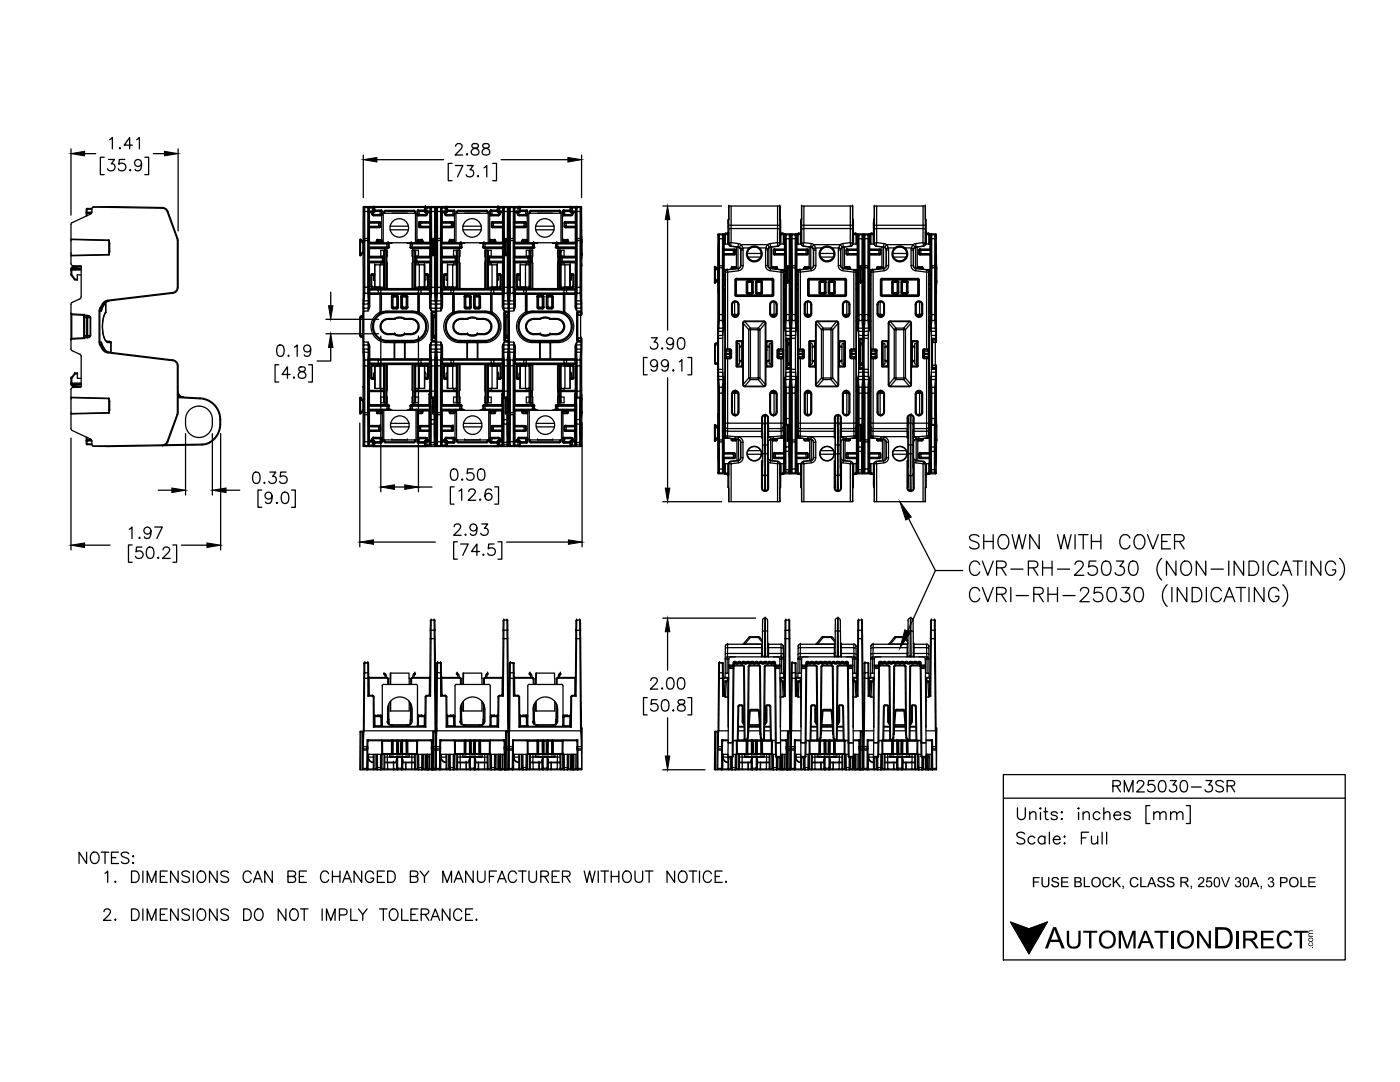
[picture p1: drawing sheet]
<svg xmlns="http://www.w3.org/2000/svg" width="279mm" height="216mm" viewBox="0 0 279 216" stroke-linecap="round" stroke-linejoin="round" font-family="sans-serif">
<defs><g id="words">
<g font-size="6.6">
<text x="208.6" y="189.2">A</text>
<text x="242.1" y="189.2">D</text>
</g>
<text font-size="5.5" x="212.5" y="189.2">UTOMATIONIRECT</text>
<text font-size="5.3" x="221.2" y="159.1">RM25030-3SR</text>
<text font-size="3.1" x="205.9" y="177">FUSE BLOCK, CLASS R, 250V 30A, 3 POLE</text>
<text font-size="2" x="262.1" y="189.4" transform="rotate(-90 262.1 189.4)">.com</text>
</g></defs>
<!-- layer: TEXT -->
<g fill="none" stroke="#000" stroke-width=".25">
<path d="M181.3 103.5l5.4 10.3M192.1 113.8h-5.4l-5.5 12.1M195.4 107.1a1.25 1.25 0 0 0-1.9 0 .68 .68 0 0 0 .5 .8l.8 .3a.7 .7 0 0 1 .6 .5 .7 .7 0 0 1-.3 .7 1.33 1.33 0 0 1-1.6-.3M195.5 112.6a1.05 1.05 0 0 0-1.2-.7 1.05 1.05 0 0 0-.8 1.1 1.24 1.24 0 0 0 .3 1.4 1.24 1.24 0 0 0 1.3 .2l.4-.5M195.5 117.9a1.05 1.05 0 0 0-1.2-.7 1.05 1.05 0 0 0-.8 1.1 1.24 1.24 0 0 0 .3 1.4 1.24 1.24 0 0 0 1.3 .2l.4-.5M196.1 112l1 2.8 1.1-2.8M196.1 117.2l1 2.9 1.1-2.9M196.3 106.7v2.8M196.3 108h1.9M198.2 106.7v2.8M198.9 113.3h1.2a.72 .72 0 0 0 .7-.8l-.3-.4-.4-.1h-1.2v2.8M198.9 118.6h1.2a.72 .72 0 0 0 .7-.8l-.3-.4-.4-.2h-1.2v2.9"/>
<path d="M199.7 106.8a1.08 1.08 0 0 1 1.6 1 1.25 1.25 0 0 1-.3 1.3 1.25 1.25 0 0 1-1.3 .3 1.76 1.76 0 0 1 0-2.6zM199.8 113.3l1 1.5M199.8 118.6l1 1.5M201.7 113.6h2.5M201.7 117.2v2.9M202 106.7l.7 2.8 .7-2.8 .6 2.8 .7-2.8M202.8 118.8h2.4M205.2 113.3h1.3l.4-.1a.68 .68 0 0 0 0-1.1l-1.7-.1v2.8M206.2 113.3l.9 1.5M206.3 118.6h1.2l.4-.2a.68 .68 0 0 0 0-1l-1.6-.2v2.9M207.3 118.6l.9 1.5M207.4 106.7v2.8l-1.9-2.8v2.8"/>
<path d="M208.1 112v2.8M208.1 113.3h1.9M209.2 117.2v2.9M209.2 118.6h1.8M210 112v2.8M211 106.7l.7 2.8 .7-2.8 .7 2.8 .6-2.8M211 113.6h2.5M211 117.2v2.9M212.1 118.8h2.5M214.6 112.6l.2-.5a.92 .92 0 0 1 1.3 .1 .89 .89 0 0 1-.3 1.2l-1.4 1.4h1.9M214.6 106.7v2.8M215.2 106.7h1.9"/>
<path d="M215.6 117.9a.7 .7 0 0 1 .6-.7h.5a.68 .68 0 0 1 .4 1.1l-1.6 1.8h1.9M216.2 106.7v2.8M217.8 108h1.9M217.8 106.7v2.8M218.7 112h-1.3l-.1 1.2a1 1 0 0 1 1.5-.1 1 1 0 0 1-.2 1.5 1 1 0 0 1-1.5-.4M219.7 106.7v2.8M219.8 117.2h-1.3l-.2 1.2a1 1 0 0 1 1.6 0 1 1 0 0 1-.2 1.5 1 1 0 0 1-1.5-.4M220.2 112.1a.94 .94 0 0 1 1.4 .4 2.23 2.23 0 0 1-.3 2.1 .89 .89 0 0 1-1.3-.4 2.3 2.3 0 0 1 .2-2.1zM221.3 117.4a.94 .94 0 0 1 1.4 .4 2.23 2.23 0 0 1-.3 2.1 .89 .89 0 0 1-1.3-.4 2.3 2.3 0 0 1 .2-2.1zM222.8 112h1.5l-.8 1a.91 .91 0 0 1 .9 1.1 .91 .91 0 0 1-1.2 .7l-.4-.2-.3-.4M223.9 117.2h1.5l-.8 1.1a.91 .91 0 0 1 .9 1.1 .91 .91 0 0 1-1.2 .7l-.4-.2-.3-.4M225.5 107.4a1.03 1.03 0 0 0-1.2-.7 1.03 1.03 0 0 0-.8 1.1 1.24 1.24 0 0 0 .2 1.3 1.24 1.24 0 0 0 1.4 .3l.4-.6"/>
<path d="M225.6 112.1a.92 .92 0 0 1 1.4 .4 2.3 2.3 0 0 1-.3 2.1 .9 .9 0 0 1-1.3-.4 2.23 2.23 0 0 1 .2-2.1zM226.6 107.1a1.06 1.06 0 0 1 1.2-.4 1.06 1.06 0 0 1 .7 1.1 1.25 1.25 0 0 1-.3 1.3 1.25 1.25 0 0 1-1.3 .3 1.82 1.82 0 0 1-.3-2.3zM226.7 117.4a.92 .92 0 0 1 1.4 .4 2.3 2.3 0 0 1-.3 2.1 .9 .9 0 0 1-1.4-.4 2.39 2.39 0 0 1 .3-2.1zM229 106.7l1.1 2.8 1.1-2.8M231.8 111.4a2.92 2.92 0 0 0 0 4.3M231.8 108h1.1M232.9 116.7a2.94 2.94 0 0 0 0 4.3M233.6 106.7h-1.8v2.8h1.8M233.9 117.2v2.9M234.4 108h1.2l.4-.1a.65 .65 0 0 0 0-1.1l-1.6-.1v2.8M234.7 112v2.8l-1.9-2.8v2.8M235.4 108l.9 1.5"/>
<path d="M236.2 112.1a1.09 1.09 0 0 1 1.6 .9 1.24 1.24 0 0 1-.3 1.4 1.24 1.24 0 0 1-1.3 .2 1.73 1.73 0 0 1 0-2.5zM236.8 117.2v2.9l-1.8-2.9v2.9M237.9 117.2h1a1.51 1.51 0 0 1 1 1.4 1.51 1.51 0 0 1-1 1.5h-1zM240.6 112v2.8l-1.9-2.8v2.8M240.8 117.2v2.9M241.7 113.6h2.4M243.7 117.9a1.05 1.05 0 0 0-1.2-.7 1.05 1.05 0 0 0-.8 1.1 1.24 1.24 0 0 0 .3 1.4 1.24 1.24 0 0 0 1.3 .2l.4-.5M244.7 119.1h1.3M245.2 112v2.8M246.7 117.2h1.9M247.7 117.2v2.9M248.2 112v2.8l-1.9-2.8v2.8"/>
<path d="M249.3 112h.9a1.51 1.51 0 0 1 1 1.4 1.51 1.51 0 0 1-1 1.4h-.9zM249.3 117.2v2.9M252.1 112v2.8M252.3 117.2v2.9l-2-2.9v2.9M255.1 112.6a1.05 1.05 0 0 0-1.2-.7 1.05 1.05 0 0 0-.8 1.1 1.24 1.24 0 0 0 .2 1.4 1.24 1.24 0 0 0 1.4 .2l.4-.5M255.2 117.9a1.05 1.05 0 0 0-1.2-.7 1.05 1.05 0 0 0-.8 1.1 1.24 1.24 0 0 0 .3 1.4 1.24 1.24 0 0 0 1.3 .2l.4-.5v-.4h-.7M255.6 114.8l1.1-2.8 1.1 2.8M256 116.7a2.9 2.9 0 0 1 0 4.3M256 113.8h1.4M258 112h1.9M259 112v2.8M260.6 112v2.8"/>
<path d="M263.6 112v2.8l-1.9-2.8v2.8M266.6 112.6a1.05 1.05 0 0 0-1.2-.6 1.05 1.05 0 0 0-.9 1 1.24 1.24 0 0 0 .3 1.4 1.24 1.24 0 0 0 1.4 .2l.4-.5v-.4h-.7M267.4 111.4a2.92 2.92 0 0 1 0 4.3M244.3 120.1l1-2.9 1.1 2.9M200.2 154.6h68.3v36.9h-68.3zM200.2 159.3h68.3M17.3 170v2.3l-1.5-2.3v2.3M18.3 170.4a.85 .85 0 0 1 .9-.3 .85 .85 0 0 1 .6 .8 1.02 1.02 0 0 1-.3 1.1 1.02 1.02 0 0 1-1 .2 1.44 1.44 0 0 1-.2-1.8zM20.2 170h1.5M21 174.3l.5-.5v2.3M21 170v2.3M22.3 171.1h.8"/>
<path d="M22.9 176l.1-.1 .1 .1-.1 .1zM23.7 170h-1.4v2.3h1.4M25.7 170.4a.85 .85 0 0 0-.8-.4 .85 .85 0 0 0-.7 .6l.2 .3 .9 .3a.55 .55 0 0 1 .4 .4 .55 .55 0 0 1-.2 .6 1.01 1.01 0 0 1-1.3-.2M26.3 173.8h.7a1.22 1.22 0 0 1 .8 1.1 1.22 1.22 0 0 1-.8 1.2h-.7zM26.5 170.9l.1-.1 .1 .1-.1 .1zM26.5 172.2l.1-.1 .1 .1-.1 .1zM28.5 173.8v2.3M29.4 176.1v-2.3l.9 2.3 .8-2.3v2.3M32 174.9h.8M33.4 173.8h-1.4v2.3h1.4M35.5 173.8v2.3l-1.5-2.3v2.3M37.8 174.1a.84 .84 0 0 0-.8-.3 .84 .84 0 0 0-.7 .6l.2 .3 .9 .3a.56 .56 0 0 1 .2 1 1.04 1.04 0 0 1-1.3-.2"/>
<path d="M38.6 173.8v2.3M39.8 173.9a1.05 1.05 0 0 1 1.2 .4 1.05 1.05 0 0 1-.1 1.2 .83 .83 0 0 1-.9 .6 .83 .83 0 0 1-.7-.9 1.44 1.44 0 0 1 .5-1.3zM43.3 173.8v2.3l-1.5-2.3v2.3M45.6 174.1a.85 .85 0 0 0-.8-.3 .85 .85 0 0 0-.7 .6l.2 .3 .9 .3a.56 .56 0 0 1 .4 .4 .56 .56 0 0 1-.2 .6 1.08 1.08 0 0 1-1.3-.2M50.1 174.4a.83 .83 0 0 0-.9-.6 .83 .83 0 0 0-.7 .9 .99 .99 0 0 0 .2 1.1 .99 .99 0 0 0 1.1 .2l.3-.5M50.6 176.1l.8-2.3 .9 2.3M50.9 175.3h1.1M54.3 173.8v2.3l-1.5-2.3v2.3M57.5 174.9l1.3-.1a.53 .53 0 0 0 0-.9l-1.3-.1v2.3l1.3-.1a.6 .6 0 0 0 .2-.7 .6 .6 0 0 0-.6-.4M59.7 174.9h.9M61.2 173.8h-1.5v2.3h1.5M65.6 174.4a.83 .83 0 0 0-1-.6 .83 .83 0 0 0-.6 .9 .99 .99 0 0 0 .2 1.1 .99 .99 0 0 0 1.1 .2l.3-.5"/>
<path d="M66.3 174.9h1.5M66.3 173.8v2.3M67.8 173.8v2.3M68.4 176.1l.9-2.3 .8 2.3M68.7 175.3h1.1M72.2 173.8v2.3l-1.5-2.3v2.3M74.6 174.4a.84 .84 0 0 0-1-.6 .84 .84 0 0 0-.7 .9 .99 .99 0 0 0 .2 1.1 .99 .99 0 0 0 1.1 .2l.4-.5v-.3h-.6M75.3 174.9h.9M76.7 173.8h-1.4v2.3h1.4M77.4 173.8h.7a1.21 1.21 0 0 1 .8 1.1 1.21 1.21 0 0 1-.8 1.2h-.7zM81.9 174.9l1.3-.1a.53 .53 0 0 0 0-.9l-1.3-.1v2.3h1a.59 .59 0 0 0 .5-.6 .59 .59 0 0 0-.5-.6M83.8 173.8l.9 1.1v1.2"/>
<path d="M85.6 173.8l-.9 1.1M88.4 176.1v-2.3l.8 2.3 .9-2.3v2.3M90.6 176.1l.9-2.3 .9 2.3M91 175.3h1.1M94.4 173.8v2.3l-1.5-2.3v2.3M95.3 173.8v1.6a.76 .76 0 0 0 .8 .7 .76 .76 0 0 0 .7-.7v-1.6M97.7 174.9h.8M99.1 173.8h-1.4v2.3M99.3 176.1l.9-2.3 .8 2.3M99.6 175.3h1.1M103.1 174.4a.84 .84 0 0 0-1-.6 .84 .84 0 0 0-.6 .9 .99 .99 0 0 0 .2 1.1 .99 .99 0 0 0 1.1 .2l.3-.5M103.5 173.8h1.5"/>
<path d="M104.3 173.8v2.3M105.6 173.8v1.6a.76 .76 0 0 0 .7 .7 .76 .76 0 0 0 .8-.7v-1.6M107.9 174.9l1.3-.1a.51 .51 0 0 0 0-.9l-1.3-.1v2.3M108.7 174.9l.8 1.2M110.2 174.9h.9M111.6 173.8h-1.4v2.3h1.4M112.3 174.9l1.3-.1a.53 .53 0 0 0 0-.9l-1.3-.1v2.3M113 174.9l.8 1.2M116.6 173.8l.5 2.3 .6-2.3 .5 2.3 .6-2.3M119.4 173.8v2.3M119.9 173.8h1.5M120.7 173.8v2.3"/>
<path d="M122 174.9h1.5M122 173.8v2.3M123.5 173.8v2.3M124.7 173.9a1.06 1.06 0 0 1 1.2 .4 1.06 1.06 0 0 1 0 1.2 .84 .84 0 0 1-1 .6 .84 .84 0 0 1-.6-.9 1.44 1.44 0 0 1 .4-1.3zM126.7 173.8v1.6a.77 .77 0 0 0 .8 .7 .77 .77 0 0 0 .8-.7v-1.6M128.8 173.8h1.5M129.5 173.8v2.3M134.6 173.8v2.3l-1.5-2.3v2.3M135.8 173.9a1.09 1.09 0 0 1 1.3 .5 1.09 1.09 0 0 1-.2 1.4 .83 .83 0 0 1-1 .2 .83 .83 0 0 1-.5-.8 1.44 1.44 0 0 1 .4-1.3zM137.5 173.8h1.6M138.3 173.8v2.3M139.6 173.8v2.3"/>
<path d="M142 174.4a.83 .83 0 0 0-1-.6 .83 .83 0 0 0-.6 .9 .99 .99 0 0 0 .2 1.1 .99 .99 0 0 0 1.1 .2l.3-.5M142.7 174.9h.9M144.1 173.8h-1.4v2.3h1.4M144.8 176l.1-.1 .1 .1-.1 .1zM203.1 161.2v1.7a.79 .79 0 0 0 .7 .7 .79 .79 0 0 0 .8-.7v-1.7M204.5 166.4a.88 .88 0 0 0-.9-.4 .88 .88 0 0 0-.7 .6l.3 .4 .9 .3a.56 .56 0 0 1 .4 .4 .56 .56 0 0 1-.2 .6 1.15 1.15 0 0 1-1.4-.2M205.5 162.4l.6-.4 .5 .1 .1 1.4M205.5 162v1.5M206.5 167.2a.76 .76 0 0 0-1.1-.1 .76 .76 0 0 0 0 1.1 .76 .76 0 0 0 1.1-.1M207.7 161.2l.1 .1-.1 .1-.2-.1zM207.7 162.1v1.4M208.3 162h.8"/>
<path d="M208.5 167.2a.76 .76 0 0 0-1.1-.1 .76 .76 0 0 0 0 1.1 .76 .76 0 0 0 1.1-.1M208.5 166.8v1.6M208.6 161.2v1.9l.2 .3 .4 .1M209.4 166.1v2.3M210.2 167.5h1.4a.73 .73 0 0 0-1.1-.6 .73 .73 0 0 0-.2 1.2 .73 .73 0 0 0 1.3 0M211 162.3a.7 .7 0 0 0-1.2 0l.1 .2a1.25 1.25 0 0 1 1.1 .6v.1a.73 .73 0 0 1-1.2 0M211.8 162.1l.1-.1 .1 .1-.1 .1zM211.8 163.4l.1-.1 .1 .1-.1 .1zM212.4 168.3l.1-.1 .1 .1-.1 .1zM212.5 166.8l.1 .2-.1 .1-.1-.1zM215.3 161.2l.1 .1-.1 .1-.2-.1zM215.3 162.1v1.4"/>
<path d="M215.8 167.2h.9M216.2 162.4l.5-.4 .6 .1 .1 1.4M216.2 162v1.5M217.3 166.1h-1.5v2.3M217.8 166.8l.1 1.5 .6 .1 .6-.4M219.1 166.8v1.6M219.5 162.3a.75 .75 0 0 0-1.1-.1 .75 .75 0 0 0 0 1.1 .75 .75 0 0 0 1.1-.1M219.9 166.1v2.3M220.3 162.4l.6-.4 .5 .1 .1 1.4M220.3 161.2v2.3M220.9 166.1v2.3M222.3 162.7h1.4a.69 .69 0 0 0-.9-.8 .69 .69 0 0 0-.5 1 .72 .72 0 0 0 .6 .6 .72 .72 0 0 0 .8-.3"/>
<path d="M225.6 162.3a.7 .7 0 0 0-1.3 0l.1 .2a1.25 1.25 0 0 1 1.2 .6v.1a.73 .73 0 0 1-1.3 0M229.5 160.7h-.8v3.6h.8M230.3 162.4l.5-.4 .6 .1 .1 1.4M230.3 162v1.5M231.5 162.4l.6-.4 .5 .1 .1 1.4M233.6 162.4l.6-.4 .5 .1 .2 1.4M233.6 162v1.5M234.9 162.4l.5-.4 .6 .1 .1 1.4M236.8 160.7h.7v3.6h-.7M20.8 181.9l.2-.4 .6-.1a.57 .57 0 0 1 .3 .8l-1.3 1.4h1.5M23 183.4l.1 .1-.1 .1-.1-.1zM26.3 181.4h.7a1.23 1.23 0 0 1 .8 1.1 1.23 1.23 0 0 1-.8 1.1h-.7z"/>
<path d="M28.5 181.4v2.2M29.4 183.6v-2.2l.9 2.2 .8-2.2v2.2M32 182.5h.8M33.4 181.4h-1.4v2.2h1.4M35.5 181.4v2.2l-1.5-2.2v2.2M37.8 181.7a.84 .84 0 0 0-.8-.4 .84 .84 0 0 0-.7 .6l.2 .3 .9 .4a.55 .55 0 0 1 .4 .4 .55 .55 0 0 1-.2 .5 1.01 1.01 0 0 1-1.3-.2M38.6 181.4v2.2M39.5 181.7l.3-.2a1.04 1.04 0 0 1 1.2 .3 1.04 1.04 0 0 1-.1 1.3 .83 .83 0 0 1-.9 .6 .83 .83 0 0 1-.7-.9v-.6zM43.3 181.4v2.2l-1.5-2.2v2.2M45.6 181.7a.85 .85 0 0 0-.8-.4 .85 .85 0 0 0-.7 .6l.2 .3 .9 .4a.55 .55 0 0 1 .4 .4 .55 .55 0 0 1-.2 .5 1.05 1.05 0 0 1-1.3-.2M48.6 181.4h.8a1.22 1.22 0 0 1 .8 1.1 1.22 1.22 0 0 1-.8 1.1h-.8zM51 181.7l.2-.2a1.04 1.04 0 0 1 1.2 .3 1.04 1.04 0 0 1 0 1.3 .83 .83 0 0 1-1 .6 .83 .83 0 0 1-.6-.9v-.6z"/>
<path d="M57.1 181.4v2.2l-1.6-2.2v2.2M58 181.7l.2-.2a1.04 1.04 0 0 1 1.2 .3 1.04 1.04 0 0 1 0 1.3 .83 .83 0 0 1-.9 .6 .83 .83 0 0 1-.7-.9v-.6zM60 181.4h1.5M60.7 181.4v2.2M64.3 181.4v2.2M65.2 183.6v-2.2l.8 2.2 .9-2.2v2.2M67.7 182.6h1a.6 .6 0 0 0 .6-.6 .6 .6 0 0 0-.6-.6h-1v2.2M70 181.4v2.2h1.3M71.5 181.4l.9 1.1v1.1M73.3 181.4l-.9 1.1M75.7 181.4h1.5M76.5 181.4v2.2"/>
<path d="M77.9 181.7l.2-.2a1.04 1.04 0 0 1 1.2 .3 1.04 1.04 0 0 1 0 1.3 .83 .83 0 0 1-.9 .6 .83 .83 0 0 1-.7-.9v-.6zM80.2 181.4v2.2h1.3M82 182.5h.9M83.4 181.4h-1.4v2.2h1.4M84.1 182.5h.9a.61 .61 0 0 0 .6-.7l-.2-.3-.4-.1h-.9v2.2M84.8 182.5l.8 1.1M86 183.6l.9-2.2 .8 2.2M86.3 182.9h1.1M89.8 181.4v2.2l-1.5-2.2v2.2M92.2 181.9a.84 .84 0 0 0-1-.5 .84 .84 0 0 0-.7 .8 1.02 1.02 0 0 0 .3 1.1 1.02 1.02 0 0 0 1 .2l.4-.4M92.9 182.5h.9M94.3 181.4h-1.4v2.2h1.4"/>
<path d="M95.1 183.4l.1 .1-.1 .1-.1-.1zM201.7 184l3.6 1.3 3.7-1.3-3.7 6.3z"/>
</g>
<path d="M179.6 100.1l2.3 3.1-1.1 .6zM180.6 125.7l1.1 .5-2.1 3.2zM201.7 184l3.6 1.3h-2.8zM202.5 185.3h5.7l-2.9 5zM205.3 185.3l3.7-1.3-.8 1.3z" fill="#000" stroke="#000" stroke-width=".2"/>
<!-- layer: 0 -->
<g fill="none" stroke="#000" stroke-width=".25">
<path d="M14.1 54.8l.1 .1M14.2 48.1h.1M14.2 50.7h.1M14.2 47.7l7.5 .3M14.2 47.8v3.2l7.5-.2v-2.8M14.2 51v1.8l.4 .2h1.4l.2 .2v6l-.3 .4M14.2 53.7l-.1 .2 .2-.2M14.2 47.7l7.5 .2M14.2 53.7v.1M14.3 53.6v.1M14.3 53.7h.1M14.3 53.7v.2"/>
<path d="M14.3 53.9v.9l.7 .9 .5 .1M14.3 53.9h-.1v.9h.1l-.1 .1 .7 .9M14.3 53.6h.1M14.3 53.6l-.1 .1M14.4 53.3l-.1 .1M14.6 53.2l-.4 .2v.3M14.6 53.2v.2M14.6 53.4l-.3 .2M14.8 55.8h.1M14.9 55.8l.1-.1v.1l.5 .1v-.1M14.9 55.8h.1M15.5 54.8v1"/>
<path d="M15.5 54.8h.7M15.9 59.6l-1.5 .7-.2 .3v1.9M16.2 53.1l-1.6 .1M16.2 53.7h-1.9M16.2 53.9h-1.9M16.2 53.6h-1.9M16.2 53.3l-1.6 .1M17.2 42.3l.2 .2M17.2 42.6v.5M17.4 41.7v.8h.9M17.4 41.7h-.2v.6h1.1M17.4 42.5v.1"/>
<path d="M17.4 41.7h.9M17.4 42.6h.8M17.4 42.6v.4M17.4 42.5l-.2-.1v.2h.2M17.4 41.6l-.2 .1M18.3 42.3l-.2 .4-3.8 1.8-.2 .3 .1 2.9M18.3 41.6h-.9v.1M18.3 41.7v.6M18.6 41.3l14 .3 .4 .1 .3 .5 2.1 5.7v9.5l-.4 .8-.5 .2-13.3 1.6-.7 .4-.7 1.6v6.4l.1 .4 .9 1.4 .6 .2 13.2 1.6 .6 .5 .2 .4v9.5l-2.1 5.8-.3 .4-.6 .2-13.8 .2M18.6 41.3l3.3-.1 10.9 .3 .5 .3 .2 .4 2 5.8M18.6 41.3l-.3 .4M21.5 59.9v.1"/>
<path d="M21.7 47.9l.1 .1M21.7 47.9v.1M21.7 48h.1M21.8 50.8l-7.6 .2M21.8 50.8l-.1 .1M21.8 48.3l.1 .3M21.8 48v2.8M21.8 50.2h.1M21.8 48.6h.1M21.9 50.2l-.1 .2M21.9 48.6v1.6M32.4 41.4v.2"/>
<path d="M33.5 42.2h-.1M34.5 58.4v.1M34.5 58.5l-13 1.6-.7 .3-.2 .3 .3-.1 .5-.4 .5-.2M35.4 57.3h.1v.2l-.3 .6-.7 .4M35.4 48h.1v9.3M35.5 47.6h-.2M71.8 47.8v3.2M71.8 50.8h.2M71.9 48l.1-.1 .4 .4M71.9 50.8l-.1 .2 .2-.2M71.9 48v2.8M72 47.8h-.2l.1 .2"/>
<path d="M72 47.9l-.2 .1M72 47.9h.1M72 47.9v-.1l.3 .4 .2-.1M72.3 48.1l.1 .2M72.3 50.6l-.3 .4M72.4 48.3v.3M72.4 50.4l-.4 .4h-.1M72.4 50.4l-.1 .2 .2 .1M72.4 50.4l.1 .1M72.4 48.6l.1 1.6M72.4 48.6l-.4-.6v2.8l.4-.6v.2M72.4 48.6h.1"/>
<path d="M72.5 59.9l.2 .2M72.5 48.3h-.1M72.5 48.6v14.8M72.5 48.3h.1M72.6 58.4l.2 .1M72.6 58.4h.1M72.6 42.2h.2v-.8h.6v.8h-.6v5.4h-.2l.1 .4M72.6 42.2h.1M72.6 42.2l-.1-.9v7.3M72.6 58.4l-.1 1.8v9.5M72.6 42.2v5.4M72.7 57.3l-.1 1.1"/>
<path d="M72.7 41.2l-.2 .1M72.8 58.5h.1M72.8 58.5l-.1 1.6 .8-.1-.1-1.5M72.8 48h.6v9.3h-.6zM73.4 58.5h.1M73.4 57.3v1.2h-.6M73.4 47.6h-.6v.4h-.1v9.3h.1v1.2M73.4 47.6v.4h.1v9.3h-.1M73.4 47.6h.1v.4M73.5 58.4l-.1 .1M73.5 58.4h.1M73.5 57.3v1.1"/>
<path d="M73.5 48.4l.1 .1M73.6 42.2h-.2v5.4M73.6 49.5h.1M73.6 49.3v2.8M73.6 52.4h.1M73.6 52.1l.1 9-.2-2.7M73.6 48.7v.6M73.6 51.5h.1v.6M73.6 42.2l-.1 5.4M73.6 52.1h.1M73.6 51.2l.1 .1M73.6 42.1v-.6v.7"/>
<path d="M73.6 42.4h.1M73.6 42.1v2.2M73.6 41.5l-.2-.2 .3 .2M73.6 41.5h.1M73.6 41.5h.1v.6h-.1M73.6 44.3l.1 .1M73.6 45.4h.1M73.6 45.2v4.1M73.6 58.7h.1M73.6 44.5v.7M73.6 57.9h.1M73.6 57.9h.2"/>
<path d="M73.6 57.7l.2 .2M73.6 49.4l-.1 .1M73.6 59.9l-.1 .1v.6l-.9 .1 .1-.6M73.6 44.3v.9M73.6 48.5v.2h3.6v.6h-3.6v.1M73.6 48.5h.1M73.6 48.5h3.6v.2h.3v.6M73.7 49.5h.1M73.6 48.4h.1zM73.6 42.4l.5-.1 .1 .1M73.6 44.3l2.1 .1M73.6 57.7h12.3"/>
<path d="M73.6 49.4l.1 .1M73.6 42.4v1.9M73.7 52.2l-.1 .1M73.7 52.1v.2M73.7 51.3h.1M73.7 51.3v.2h2.6v.6h-2.6M73.7 51.3h2.6v.2h.3M73.7 51.3h2.9h-.3M73.7 58.7h.1zM73.7 52.3h.1M73.7 42.3l-.1 .1M73.7 41.5h.1"/>
<path d="M73.7 42.1h.6v.2h-.6zM73.7 41.5h.6v.6h.3M73.7 42.3h.7M73.7 45.3l-.1 .1M73.7 44.4v.1h1.9v.7h-1.9v.1M73.7 44.4h.1M73.7 44.4h1.9v.1h.3v.7M73.7 44.4h2M73.7 45.3h2M73.7 58.6l-.1 .1M73.7 52.3v5.3M73.7 58.6h.1"/>
<path d="M73.7 57.7h1.7l.1 .2h.5v.6l-2.2-.1M73.7 58.6h2.1M73.7 49.5h3.5v.4M73.7 52.3v.1h2.9M73.7 52.3h2.9M73.8 57.9h1.7v.6l-1.8 .1M73.8 57.9v.5M74 54.9h.2v2.3h-.2M74 42.4h.1M74.1 42.3l.1 .1M74.1 42.3h.1M74.1 54.7l.2 .1"/>
<path d="M74.1 42.4l.2 .4M74.2 57.2v.1M74.2 54.9h.1M74.2 57.2h.1M74.2 57.2l.1 .1M74.2 54.9v2.3M74.2 42.4h.2M74.2 42.4l.1 .4 .2-.1M74.2 42.4l.1 .4M74.2 42.4h.1M74.2 42.4h-.1M74.2 54.8v.1"/>
<path d="M74.2 57.3h.1M74.2 54.8h.3M74.2 42.8l.2 .1M74.3 54.6l-.3 .3v2.3l.3 .3M74.3 57.3l-.2 .1M74.3 54.8h.1M74.3 54.8l-.1 .1M74.3 57.3h.1M74.3 57.3h1.7v.3h.8M74.3 54.6v.2M74.3 57.3v.2M74.3 54.6h.5"/>
<path d="M74.3 57.5h1.7M74.3 54.8h.5M74.3 42.8l.1 .1 .1-.1M74.3 42.8l.3 .3 1.4-.1M74.3 42.8h.1M74.3 41.3v.2h.3v.6M74.3 42.3h.2M74.4 42.4l.1 .4M74.4 43l.2 .1M74.4 42.3v.1M74.4 42.9h.1M74.5 42.9l.1 .1"/>
<path d="M74.5 41.3l.1 .2M74.5 41.3h-1.1l.2 .2M74.5 41.3v-.1h10.5l1.1 .2M74.5 41.3h.1M74.5 42.3h-.1M74.5 54.8h.3M74.5 54.8v.1M74.5 54.9v.9l.3 .1M74.5 54.9h.3M74.5 42.8h.1M74.6 42.8h1.3v.2h-1.3zM74.6 43h1.4"/>
<path d="M74.6 42.1l-.1 .2M74.6 42.1l-.2 .3M74.6 41.9l.2 .1M74.7 42.2h.1M74.7 41.4l-.2-.2 .3 .2M74.7 41.4h.1M74.7 41.4v.7l.1 .1M74.7 41.9h.1M74.7 41.9l.1 .1h1.2M74.7 41.4l-.1 .1M74.7 41.4h10.1M74.7 42h.1"/>
<path d="M74.8 41.4h.1M74.8 41.4l-.1 .5M74.8 41.9h.1M74.8 52.8h.1M74.8 57.3h.1M74.8 41.9l-.1 .1M74.8 52.8v4.5M74.8 42.2l-.3 .2M74.8 42h.1M74.8 42v.2M74.8 42h1.1v.2M74.8 42.2h1.1"/>
<path d="M75.1 48.4h.1M75.1 48.3l.1 .1M75.1 48l.1 .3M75.1 48.3v.1M75.1 48h.1M75.2 48.4h.1M75.2 47.9l-.1 .1M75.2 48.3l-.1 .2M75.2 48.1v.1M75.2 48.1v.2M75.2 48.3l-.1 .1M75.3 47.9h.1"/>
<path d="M75.4 47.9l-.2 .1M75.4 47.9h.6v.3l-.8 .1 .2-.1zM75.4 47.8l-.1 .1M75.4 47.9h.6M75.4 57.7h8.7M75.4 58.6h8.7M75.6 44.4h.1M75.6 45.3h.1M75.7 44.4l.2 .1M75.7 45.3h.1M75.7 45.3v.1h-2.1l.1 3h1.4M75.7 44.3h.2"/>
<path d="M75.8 58.6h7.9M75.8 58.6v.1l.3-.1v.1h7.3v-.1M75.8 58.6h.1M75.8 52.8h-1v4.5h1M75.8 44.4h.1M75.8 44.4l.2 .1M75.9 45.2l-.2 .1M75.9 45.2h-.3v.1h-1.9M75.9 45.2h.1M75.9 42.2h.3v.6M75.9 42.2v.6h.3M75.9 43h.1"/>
<path d="M75.9 44.5v.7M75.9 45.3l-.2 .1M75.9 58.6v.1M76 45.2l-.2 .1M76 57.7v.2h7.5v-.2M76 58.6v-.1h7.5v.1M76 42l.2 .2M76 47.9l.2 .1M76 48.5h-2.4M76 48.5h.3M76 48.3h-.6v.2M76 48.3h.2"/>
<path d="M76 48.3v-.1l.2 .1M76 42h-.1M76 43h.1M76 42h-1.2M76 48.3v.2M76 47.8l-.6 .1M76 47.8l.2 .1M76 41.9l.2 .1M76 47.8v.1M76.1 42.9l-.1 .1M76.1 42.1h.1M76.1 42.1l.2 .1"/>
<path d="M76.1 47.9h.1M76.1 42.9h.1M76.1 42.9l.1 .1M76.1 48.3l.1 .1M76.2 42.8h.1M76.2 48.1h.1M76.2 48.1v.1M76.2 48.1v.2M76.2 42.8l-.2 .2M76.2 42.8l-.1 .1M76.2 48.3h.1M76.2 47.9h-.1"/>
<path d="M76.2 42.2v.6M76.2 42.2h.1M76.2 43l-.2 .1M76.3 48.4v.1M76.3 42.2v.4M76.3 48.5h.1M76.3 52.3h.2M76.5 42.6h-.3v5.8h.3M76.5 51.3h.1M76.5 52.3h.1M76.6 52.9h.1M76.5 52.8h-.7v4.5h.7"/>
<path d="M76.6 52.5h-.6v.3M76.6 57.3h.1M76.6 52.1h-.3v.2h-2.6M76.6 52.3h.1M76.6 50.2h.1M76.6 50.2v7.1M76.6 57.3l.1 .2M76.6 52.2l-.1 .1M76.6 42.3h.2v.3v-.3M76.6 42.3v.3M76.7 57.6h.1M76.7 50.2v7.1"/>
<path d="M76.7 57.3l.1 .2M76.8 42.3h.1M76.8 49.9h.1M76.8 49.9h-.8v1.2h.6M76.8 50l-.1 .2M76.9 42l-.3 .3M76.9 42h5.8l.2 .3M76.9 42v.1h5.7v-.1M76.9 42.1l-.1 .2M76.9 49.9v7.7h-.2M76.9 49.9h-.2l-.1 .3M76.9 57.6h5.7"/>
<path d="M76.9 49.9h.4v1.2h-.2M77.1 52.2v.1M77.1 51.3l.1 .1M77.1 49.9v7.7M77.1 52.5h.2v5.1M77.2 49.6h-3.5v1.7v-.2h2.9M77.2 51.1v1.4M77.2 51.8h-.1M77.2 52l-.1 .1M77.2 49.4h.2M77.4 48.5l.2 .1M77.4 49.4h.1"/>
<path d="M77.4 49.4l.1 .1M77.4 48.4l.2 .2M77.5 48.4l-.3 .1M77.5 48.4h.1M77.5 49.5h.1M77.5 49.3h-.3v.1h-3.6M77.5 49.3h.1M77.5 49.3l-.1 .1M77.6 49.3h.1M77.6 48.6h.1M77.6 48.6v.7M77.6 48.6h.2"/>
<path d="M77.6 49.3l.2 .1M77.6 49.3l-.2 .2M77.8 48.6l-.1-.2 .2 .2M77.9 45.8a1.85 1.85 0 0 1 1.8-2.2 1.85 1.85 0 0 1 1.8 2.2M77.9 45.8a1.85 1.85 0 0 0 1.8 1.5 1.85 1.85 0 0 0 1.8-1.5M77.9 45.1h3.6M77.9 45.9h3.6M78.1 59.2l.3-.3h.9l.2 .3M78.1 59.2h.1M78.1 59.2l.1 2.3 .2 .1h.9l.2-.3M78.1 59.2h.2v2.1h-.2M78.1 59.2l.4-.1-.2 .1"/>
<path d="M78.2 48.4v.2h-.4M78.2 42.6h3.1M78.3 59.2h.1M78.4 59.3h.1M78.5 58.9v.2h.7v-.2M78.5 59.2l-.1 .1M78.5 59.1h.6M79.1 59.1l.3 .1zM79.1 59.2l.1 .1M79.2 59.2h.1M79.2 59.2v2.1h-.8M79.2 59.2h-.8v2.1"/>
<path d="M79.5 59.2h-.1v2.1h.1M79.5 59.2v2.1M80 59.2l.2-.3h1l.2 .3M80 59.2h.1M80 59.2v2.3l.2 .1h.9l.3-.3M80 59.2h.1v2.1h-.1M80 59.2l.4-.1-.1 .1M80.1 59.2h.1M80.1 59.2h1v2.1M80.3 59.2h.1M80.3 59.2v2.1M80.3 59.3h.1"/>
<path d="M80.3 58.9v.2h.7v-.2M80.4 59.2l-.1 .1M80.4 59.1h.6M81 59.1l.2 .1zM81 59.2l.1 .1M81.3 48.4v.2h.5M81.4 59.2h-.2v2.1h.2M81.4 59.2v2.1M81.6 48.6l.2-.2-.1 .2M81.8 48.6h.1M81.9 49.3l.1 .2M81.9 49.3l.2 .2"/>
<path d="M81.9 48.6v.7M81.9 49.3l-.1 .1M81.9 49.3l.2 .1M81.9 49.3h.1M81.9 48.6l.1 .1M82 48.7h.3v.6h3.6v.1M82 48.7v.6h.3v.1h3.6M82 48.7h.1M82 48.4l-.1 .2M82 48.4l.1 .1M82 48.4h.1M82 49.5h-.1"/>
<path d="M82.1 48.4l-.2 .2M82.1 49.5h.1M82.1 48.5l-.1 .2M82.1 49.4h.2M82.1 48.5h.1M82.1 48.5h.2M82.1 49.4l-.1 .1M82.3 49.6h3.5v1.7v-.2h-2.9v.2M82.3 51.1v1.4M82.3 51.8h.1M82.3 52l.1 .1M82.4 52.2v.1"/>
<path d="M82.4 51.3l-.1 .1M82.4 49.9v7.7M82.4 52.5h-.2v5.1M82.6 49.9h-.4v1.2h.2M82.6 42.1h-5.7l-.1 .2M82.6 42.1l.1 .2zM82.6 42.1h.1M82.6 50l.2 .2M82.7 49.9h-.1v7.7h.2M82.7 49.9l.1 .1M82.7 49.9h.8v1.2h-.6M82.7 42.3v.3v-.3h.2"/>
<path d="M82.7 42.3h.1M82.8 57.3l-.2 .2M82.8 50l.1 .2M82.8 50.2v7.1M82.8 57.3h.1M82.8 50.2h.1M82.8 57.6h.1M82.9 42.3v.3M82.9 57.3l-.1 .2M82.9 42.6h.3v5.8h-.3zM82.9 42.6h-6.4v5.8h6.4M82.9 52.2l.1 .1"/>
<path d="M82.9 51.5h.3v.6h2.7v.2M82.9 52.1h.3v.2h2.7M82.9 52.3h.1M82.9 50.2v7.1M82.9 57.3h.1M82.9 52.3h2.9M83 52.8h.7M83 51.3h-.1M83 52.3h.2M83 51.3h.1M83 51.3h.2M83 51.3h-.1h3"/>
<path d="M83 52.3h-.1M83.2 48.5h.9M83.2 48.4v.1M83.2 42.2v.6h.1M83.2 48l.1 .3M83.2 42.8l.2 .1M83.2 48.3l.1 .1M83.2 42.2h.1M83.2 48h.1M83.3 48.4h-.1M83.3 42.8l.2 .2M83.3 43l.2 .1"/>
<path d="M83.3 47.9l-.1 .1M83.3 42l-.1 .2M83.3 42.2v.6h.3v.2h1.3v-.2M83.3 42.2h.1M83.3 48.1v.1M83.3 48.1v.2M83.3 48.3v.1M83.3 42.8h.1M83.3 42.8l.1 .1M83.3 42.2v.6M83.3 48.3l-.1 .2M83.4 42.9h.1"/>
<path d="M83.4 42.9l.1 .1M83.4 42.1h.1M83.4 47.9h.1M83.4 58.6h.1M83.4 58.6l.1 .1M83.5 47.9l-.2 .1M83.5 42l-.2 .2M83.5 48.5v-.2h.6v.2M83.5 47.9h.6v.3l-.8 .1 .2-.1zM83.5 43h.1M83.5 42h.1M83.5 43h1.4"/>
<path d="M83.5 42h1.2M83.5 41.9l-.2 .1 .1 .1M83.5 47.8l-.1 .1M83.5 58.7v3.6M83.5 43v.1M83.5 47.9h.6M83.5 57.5h1.7M83.5 44.5v.7h.1M83.5 45.2l.2 .1M83.5 44.5h.1M83.6 44.3l-.1 .2M83.6 45.3l.2 .1"/>
<path d="M83.6 45.2l.2 .1M83.6 44.5v.7h.3v.1h1.9M83.6 44.5h.1M83.6 45.2h.1M83.6 44.5v.7M83.7 52.8v4.5h-.8M83.7 52.8h1v4.5h-1M83.7 44.4h.1M83.7 45.3h.1M83.7 58.6l-.2 .1M83.8 44.4l-.2 .1M83.8 45.3h.1"/>
<path d="M83.8 44.4h.1M83.8 45.3h2M83.8 44.4h2M83.8 44.3l-.1 .1M83.8 45.3v.1M84.1 47.9l.2 .1M84.1 48.5h1.8M84.1 48.2l.2 .1zM84.1 47.8l-.6 .1M84.1 47.8l.2 .1M84.1 47.8v.1M84.2 47.9h.1"/>
<path d="M84.2 47.9l.2 .1M84.3 48.3l.1 .2M84.3 48.1h.1M84.3 48.1v.1M84.3 48.1v.2M84.3 48.3v.1M84.3 48h.1l-.1 .3M84.3 48.4h.1M84.4 48.3h.1M84.4 48.3l-.1 .1M84.4 48.5h.1M84.7 41.9l-1.2 .1"/>
<path d="M84.7 42.2l.3 .2M84.7 42.2h-1.1v.6h1.3l.2-.4h.2M84.7 42v.2M84.7 42h-1.1v.2h-.3M84.7 52.8h.1M84.7 57.3h.1M84.7 52.8v4.5M84.7 41.4l.1 .5M84.7 41.4h.1M84.7 41.9h.1M84.7 54.9h.3M84.7 54.6h.5"/>
<path d="M84.7 54.8h.5M84.8 41.4h.1M84.8 41.4v.7l-.1 .1M84.8 41.9h.1M84.8 41.9h-.1M84.8 41.4l.1 .1M84.8 42.2h-.1M84.8 41.9l-.1 .1M84.9 41.3l-.2 .1M84.9 43l-1.4 .1M84.9 41.3h.1M84.9 41.3l-.1 .1"/>
<path d="M85 42.8l.1 .1-.2 .1M85 54.9h.1M85 54.8h.1M85 54.8v.1M85 54.9v.9l-.3 .1M85 42.3l-.1-.2 .1 .3 .1-.1M85 41.3l-.1 .2M85 42.3h.1M85 42.3h.2M85 42.7l.2 .1M85.1 42.9h.1M85.1 42.9v.1l-.2 .1"/>
<path d="M85.1 42.3h.3M85.2 41.3v.2h-.3v.6l.9 .2M85.2 42.8h.1M85.2 42.8l-.1 .1M85.2 42.8l-.3 .2M85.2 54.6l.3 .2v2.4M85.2 57.3l.2 .1M85.2 54.8h.1M85.2 54.8l.2 .1M85.2 57.3h.1M85.2 57.3h-1.7v.3h-.8M85.2 54.6v.2"/>
<path d="M85.2 57.3v.2M85.3 42.8l-.2 .2M85.3 54.8h-.6M85.3 42.4h.1M85.3 42.4h.2M85.3 42.4v.4M85.3 54.8h.1M85.3 42.4l-.1 .4M85.4 57.2l-.1 .1M85.4 54.9h.1M85.4 57.2l-.2 .1M85.4 57.2h.1"/>
<path d="M85.4 54.9v2.3M85.4 54.7v.2M85.4 42.3l-.1 .1M85.4 42.3h.1M85.5 42.4h.4l-.1 2M85.5 42.4h-.1M85.5 57.2l-.3 .3M85.5 54.9h-.1v2.3h.1M85.7 58.4l.1 .2 .1-.2M85.7 58.4h.2M85.7 58.4l-1.7 .1v-.6h-.5v.6l2.4 .2M85.7 58.6l.1 .1z"/>
<path d="M85.8 52.3l.1 .1-3 .1h.6v.3M85.9 48.4h.1M85.8 49.5l.1 .1zM85.8 45.3v3.1h-1.4M85.8 57.7l-1.8 .1 1.7 .1v.5M85.8 45.3v.1h-2M85.8 52.3l.1 5.4M85.8 57.6h-12.1l-.1 .1M85.8 49.5h-3.5v.4M85.8 45.3l.1 .1M85.8 44.5l.1 .7M85.8 44.4v.1"/>
<path d="M85.8 44.5h-1.9v.7h1.9v.1M85.8 44.4h-1.9v.1h-.3M85.8 58.6h.1M85.8 58.6h-2.1M85.8 44.5h.1M85.8 42.3l.1 .1M85.8 41.5l.3-.2-.2 .2M85.8 41.5l.1 .6M85.8 41.5h.1M85.8 42.3h.1M85.8 41.5h-.6v.6h.6v.2M85.8 42.3h-.4"/>
<path d="M85.8 59.9l.2 .1v.6l.9 .1M85.8 49.4l.1 .1M85.8 52.2l.1 .1M85.9 48.7v.6M85.9 48.5v.2M85.9 49.4h.1M85.9 48.5h-3.6v.2h3.6M85.9 51.5v.6M85.9 51.3v.2M85.9 52.3h.1M85.9 51.3h-2.7v.2h2.7M85.9 44.3l-.1 .1"/>
<path d="M85.9 44.3l-2.1 .1M85.9 48.7h.1M85.9 49.4l-.1 .1M85.9 51.5h.1M85.9 52.3h-.1M85.9 44.5v4.2M85.9 44.3h.1M85.9 57.9l-.1 3.2 .2-2.7M85.9 57.7h.1M85.9 57.7l-.2 .1 .2 .1M85.9 58.4h.1M85.9 41.5h.1"/>
<path d="M85.9 51.2h.1M85.9 48.7v2.8M85.9 51.5v6.4M85.9 58.4l.2 .1-.1 1.5 .8 .1-.1-1.6 .2-.1M85.9 48.4l-.1 .1M85.9 51.2l-.1 .1M86 58.4h.1M86 57.3v1.1M86 42.2l-.1-.7v3M86.1 41.4l-.2 .1M86.1 41.4h.1M86.1 57.3h.6v1.2h-.6z"/>
<path d="M86.3 47.8v3.2M86.4 50.8h.1M86.4 48l.2-.1 .3 .4M86.4 50.8v.2l.2-.2M86.4 48v2.8M86.5 47.8h-.2l.1 .2M86.5 47.9l-.1 .1M86.6 47.9h.1M86.6 47.9l-.1-.1 .4 .4 .1-.1M86.7 48h-.6v9.3M86.7 47.6h-.6v.4h-.1v9.3h.1M86.7 48h.2v9.3h-.2z"/>
<path d="M86.7 47.6v.4M86.7 47.6h.2v.4M86.7 47.6v-5.4h-.6v5.4h-.1v.4M86.7 41.4l.2 .1M86.7 41.4h-.6v.8h-.1v5.4M86.7 41.4v.8h.2v5.4M86.7 41.4h.1M86.8 48.1l.1 .2M86.8 50.6l-.3 .4M86.8 41.2h-14.1v.2l-.1 .1M86.9 57.3v1.1M86.9 48.3l.1 .3"/>
<path d="M86.9 50.4l-.3 .4h-.2M86.9 50.4l-.1 .2 .2 .1M86.9 50.4l.1 .1M86.9 41.6h.1M86.9 42.2l.1-.9v3.4M87 48.6v1.6M87 48.6l-.5-.6v2.8l.5-.6-.1 .2M87 48.6h.1M87 59.9l-.2 .2M87 47.9h.1v.3M87 50.9h.1M87 48.2h.1"/>
<path d="M87 59.9l.2 .2M87 44.7v.4M87 45.1v8M87 53h.1M87 53.1v9.8l-.1-4.5M87 48.6v14.8M87 48.3h.1M87 47.2l.1 .7M87 48.3h-.1M87.1 58.4l.2 .1M87.1 48.2v2.4h-.1M87.1 50.9h.1"/>
<path d="M87.1 50.6v.3M87.1 50.9l-.1 .7M87.2 58.4h.1M87.2 42.2h.1v-.8h.6v.8h-.6v5.4h-.1v.4M87.2 42.2h.1M87.2 42.2l-.2-.9v7.3M87.2 58.4l-.2 1.9v9.4M87.2 42.2v5.4M87.2 57.3v1.1M87.2 41.2l-.2 .1-.2-.1-.1 .2M87.3 58.5h.1M87.3 58.5l-.1 1.6 .8-.1-.1-1.5"/>
<path d="M87.3 48h.6v9.3h-.6zM87.9 58.5h.1M87.9 57.3v1.2h-.6M87.9 47.6h-.6v.4h-.1v9.3h.1v1.2M87.9 47.6v.4h.2v9.3h-.2M87.9 47.6h.2v.4M88.1 58.4h.1M88.1 57.3v1.1M88.1 48.4l.1 .1M88.1 58.4l-.2 .1M88.1 42.2h-.2v5.4M88.1 49.5h.1"/>
<path d="M88.1 49.3v2.8M88.1 52.4h.1M88.1 52.1l.1 9-.1-2.7M88.1 48.7v.6M88.1 51.5h.1v.6M88.1 52.1h.1M88.1 42.2v5.4M88.1 51.2l.1 .1M88.1 42.1v-.6v.7M88.1 42.4h.1M88.1 42.1l.1 2.2M88.1 41.5l-.1-.2 .2 .2"/>
<path d="M88.1 41.5h.1M88.1 41.5h.1v.6h-.1M88.1 44.3l.1 .1M88.1 45.4h.1M88.1 45.2v4.1M88.1 44.5v.7M88.1 57.9h.1M88.1 57.9h.2M88.1 57.7l.2 .2M88.2 49.4l-.1 .1M88.2 59.9l-.2 .1v.6l-.9 .1 .1-.6M88.2 44.3l-.1 .9"/>
<path d="M88.2 58.7h.1M88.2 48.5v.2h3.5v.6h-3.5v.1M88.2 48.5h.1M88.2 48.5h3.5v.2h.3v.6M88.3 49.5h.1M88.2 48.4h.1zM88.2 42.4h.1M88.2 42.4l.4-.1 .1 .1M88.2 44.3l2.1 .1M88.2 57.7h12.2M88.2 42.4v1.9M88.2 49.4l.1 .1"/>
<path d="M88.2 52.2l-.1 .1M88.2 52.1v.2M88.2 51.3h.1M88.2 51.3v.2h2.7v.6h-2.7M88.2 51.3h2.7v.2h.2M88.2 51.3h2.9h-.2M88.2 58.7h.1zM88.2 52.3h.1M88.2 42.3l-.1 .1M88.2 41.5h.1M88.2 42.1h.7v.2h-.7zM88.2 41.5h.7v.6h.3"/>
<path d="M88.2 42.3h.7M88.2 45.3l-.1 .1M88.2 44.4v.1h1.9v.7h-1.9v.1M88.2 44.4h.1M88.2 44.4h1.9v.1h.3v.7M88.2 44.4h2M88.2 45.3h2M88.2 58.6l-.1 .1M88.3 52.3v5.3M88.3 58.6h2M88.3 52.3v.1h2.8M88.3 49.5h3.4v.4"/>
<path d="M88.3 52.3h2.8M88.3 58.6h.1M88.3 57.7h1.7v.2h.5v.6l-2.2-.1M88.3 58.4h-.2l.2 .2M88.3 58.4v.2M88.3 57.9h1.7v.6l-1.7 .1M88.3 57.9v.5M88.5 54.9h.2v2.3h-.2M88.6 42.4h.1M88.6 42.3l.1 .1M88.6 42.3h.1M88.6 54.7l.2 .1"/>
<path d="M88.6 42.4l.2 .4M88.7 57.2v.1M88.7 54.9h.1M88.7 57.2h.1M88.7 57.2l.1 .1M88.7 54.9v2.3M88.7 42.4h.2M88.7 42.4l.1 .4 .2-.1M88.7 42.4l.1 .4M88.7 42.4h.1M88.7 42.4h-.1M88.7 54.8v.1"/>
<path d="M88.7 57.3h.1M88.7 54.8h.6M88.8 42.8l.1 .1M88.8 54.6l-.3 .3v2.3l.3 .3M88.8 57.3l-.2 .1M88.8 54.8h.1M88.8 54.8l-.1 .1M88.8 57.3h.1M88.8 57.3h1.7v.3h.8M88.8 54.6h.5M88.8 57.5h1.7M88.8 54.8h.5"/>
<path d="M88.8 54.6v.2M88.8 57.3v.2M88.8 42.8l.1 .1 .2-.1M88.8 42.8l.3 .3 1.5-.1M88.8 42.8h.1M88.9 41.3v.2h.3v.6M88.9 42.3h.1M88.9 42.4l.2 .4M88.9 43l.2 .1M88.9 42.3v.1M88.9 42.9h.1M89 42.9l.1 .1"/>
<path d="M89 41.3l.2 .2M89 41.3h-1l.1 .2M89 41.3l.1-.1h10.4l1.1 .2M89 41.3h.1M89 42.3h-.1M89 54.8v.1M89 54.9v.9l.3 .1M89 54.9h.3M89.1 42.8h.1M89.1 42.8h1.3v.2h-1.3zM89.1 43h1.4M89.2 41.9l.1 .1"/>
<path d="M89.2 42.1l-.3 .3M89.2 42.1l-.2 .2M89.2 42.2h.1M89.2 41.4l-.1-.2 .2 .2M89.2 41.4h.1M89.2 41.4v.7l.1 .1M89.2 41.9h.1M89.2 41.9l.1 .1h1.3M89.2 41.4h10.1M89.2 41.4v.1M89.2 42h.1M89.3 41.4h.1"/>
<path d="M89.3 41.4l-.1 .5M89.3 41.9h.1M89.3 52.8h.1M89.3 57.3h.1M89.3 41.9l-.1 .1M89.3 52.8v4.5M89.3 42.2l-.3 .2M89.3 42h.1M89.3 42v.2M89.3 42h1.1v.2M89.3 42.2h1.1M89.6 48.4h.1"/>
<path d="M89.6 48.3l.1 .1M89.7 48l.1 .3M89.7 48.3l-.1 .1M89.7 48h.1M89.7 48.4h.1M89.7 47.9v.1M89.8 48.1v.1M89.8 48.1v.2M89.8 48.3l-.2 .1M89.8 48.3h.1M89.8 48.3l-.2 .2M89.8 47.9h.1"/>
<path d="M89.9 47.8l-.1 .1M89.9 47.9h.7M89.9 47.9l-.1 .1M89.9 47.9h.6v.3l-.7 .1 .1-.1zM89.9 57.7h8.7M89.9 58.6h8.7M90.1 44.4h.1M90.1 45.3h.1M90.2 44.4l.2 .1M90.2 45.3h.1M90.3 45.3v.1h-2.1l.1 3h1.3M90.3 44.4h.1"/>
<path d="M90.3 44.3h.1M90.3 58.6h7.9M90.3 58.6v.1l.3-.1v.1h7.3v-.1M90.3 58.6h.1M90.3 52.8h-1v4.5h1M90.4 44.4v.1M90.4 45.3h.1M90.4 45.3h-.1M90.4 44.4h.1M90.4 44.4l.1 .1M90.4 45.3l-.1 .1M90.4 45.2h-.3v.1h-1.9"/>
<path d="M90.4 45.2h.1M90.4 42.2h.3v.6M90.4 42.2v.6h.3M90.4 43h.1M90.4 45.2l-.2 .1M90.4 44.5h.1M90.4 45.2v.1M90.4 44.5v.7M90.4 58.6v.1M90.5 45.2l-.1 .1M90.5 57.7v.2h7.5v-.2M90.5 58.6v-.1h7.5v.1"/>
<path d="M90.5 42l.2 .2M90.5 47.9l.2 .1M90.5 48.5h-2.3M90.5 48.5h.3M90.5 48.3h-.6v.2M90.5 48.3h.2M90.5 48.3v-.1l.2 .1M90.5 42h-.1M90.5 43h.1M90.5 42h-1.2M90.5 48.3v.2M90.6 42l.1 .2"/>
<path d="M90.6 47.8l-.7 .1M90.6 47.8l.1 .1M90.6 41.9l.1 .1M90.6 47.8v.1M90.7 42.9l-.1 .1M90.7 42.1h.1M90.7 42.1l.1 .1M90.7 47.9h.1M90.7 42.9h.1M90.7 42.9v.1M90.7 48.3v.1M90.7 42.8l-.2 .2"/>
<path d="M90.7 42.8h.1M90.7 48.1h.1M90.7 48.1v.1M90.7 48.1v.2M90.7 42.8v.1M90.7 48.3h.1M90.7 42.2h.1M90.7 42.2v.6M90.7 43l-.1 .1M90.8 48.4v.1M90.8 42.2v.4M90.8 48.5h.1"/>
<path d="M90.9 52.3h.1M91 42.6h-.3v5.8h.3M91 51.3h.1M91 52.3h.1M91.1 52.9h.1M91 52.8h-.7v4.5h.7M91.1 52.5h-.6v.3M91.1 57.3h.1M91.1 52.1h-.2v.2h-2.7M91.1 52.3h.1M91.1 57.3h.2M91.1 50.2h.2"/>
<path d="M91.1 50.2v7.1M91.1 57.3l.1 .2M91.1 52.2l-.1 .1M91.1 42.3h.2v.3M91.1 42.3v.3M91.2 57.6h.1M91.2 57.3l.2 .2M91.3 50.2v7.1M91.3 42.3v.3M91.3 49.9h-.8v1.2h.6M91.3 42.2l.1-.1-.1 .2zM91.4 50l-.2 .2"/>
<path d="M91.4 42l-.3 .3M91.4 42h5.8l.2 .3M91.4 42v.1h5.7v-.1M91.4 42.1h5.7M91.5 49.9v7.7h-.3M91.5 49.9h-.3l-.1 .3M91.5 57.6h5.6M91.5 49.9h.3v1.2h-.1M91.7 52.2v.1M91.7 51.3v.1M91.7 52.5h.1v5.1M91.7 49.9v7.7"/>
<path d="M91.7 49.6h-3.4l-.1 1.7 .1-.2h2.8M91.7 51.1v1.4M91.7 51.8h.1M91.7 52v.1M91.7 49.4h.2M91.9 48.5l.2 .1M91.9 49.4h.1M91.9 49.4l.1 .1M92 48.4l.1 .2M92 48.4l-.3 .1M92 48.4h.1M92 49.5h.1"/>
<path d="M92 49.3h-.3v.1h-3.5M92 49.3h.1M92 49.3l-.1 .1M92.1 49.3l-.1 .2M92.1 49.3h.1M92.1 48.6h.1M92.1 48.6h.2M92.1 48.6v.7M92.1 49.3l.2 .1M92.3 48.6l-.1-.2 .2 .2M92.4 45.8a1.85 1.85 0 0 1 1.8-2.2 1.85 1.85 0 0 1 1.8 2.2M92.4 45.8a1.85 1.85 0 0 0 1.8 1.5 1.85 1.85 0 0 0 1.8-1.5"/>
<path d="M92.4 45.1h3.6M92.4 45.9h3.6M92.7 59.2l.2-.3h.9l.2 .3M92.7 59.2h.1M92.7 59.2v2.3l.2 .1h.9l.2-.3M92.7 59.2h.1v2.1h-.1M92.7 59.2l.3-.1-.2 .1M92.7 48.4v.2h-.4M92.7 42.6h3.1M92.8 59.2h.1M92.9 59.3h.1M93 58.9v.2h.7v-.2"/>
<path d="M93 59.2l-.1 .1M93 59.1h.6M93.6 59.1l.3 .1zM93.6 59.2l.1 .1M93.7 59.2h.1M93.7 59.2v2.1h-.8M93.7 59.2h-.8v2.1M94 59.2h-.1v2.1h.1M94 59.2v2.1M94.5 59.2l.3-.3h.9l.2 .3M94.5 59.2h.1M94.5 59.2v2.3l.3 .1h.9l.2-.3"/>
<path d="M94.5 59.2h.1v2.1h-.1M94.5 59.2l.4-.1-.1 .1M94.6 59.2h.1M94.6 59.2h1v2.1M94.8 59.2h.1M94.8 59.2v2.1M94.8 59.3h.1M94.9 58.9v.2h.7v-.2M94.9 59.2l-.1 .1M94.9 59.1h.6M95.5 59.1l.3 .1zM95.5 59.2l.1 .1"/>
<path d="M95.8 48.4v.2h.5M95.9 59.2h-.1v2.1h.1M95.9 59.2v2.1M96.3 48.6h.1M96.3 48.4l-.1 .2M96.3 48.4v.2M96.4 49.3l.2 .2M96.4 48.6v.7M96.4 49.3l-.1 .1M96.4 49.3l.2 .1M96.4 49.3h.1M96.4 48.6l.1 .1"/>
<path d="M96.5 48.7h.3v.6h3.6v.1M96.5 48.7v.6h.3v.1h3.6M96.5 48.7h.1M96.6 48.4l-.2 .2M96.6 48.4l.1 .1M96.6 48.4h.1M96.6 49.5h-.2M96.6 49.5h.1M96.6 48.5l-.1 .2M96.7 49.4h.1M96.7 48.5h.1M96.7 49.4l-.1 .1"/>
<path d="M96.9 49.6h3.4l.1 1.6-2.9-.1v.2M96.9 51.1v1.4M96.9 51.8h.1M96.9 52v.1M96.9 52.2v.1M96.9 51.3v.1M96.9 52.5h-.1v5.1M96.9 49.9v7.7M97.1 49.9h-.3v1.2h.1M97.1 42.1l.2 .2zM97.1 42.1h.1M97.2 50l.1 .2"/>
<path d="M97.2 49.9h-.1v7.7h.2M97.2 49.9l.1 .1M97.2 49.9h.8v1.2h-.5M97.3 42.3v.3v-.3h.1M97.3 42.3h.1M97.3 57.3l-.1 .2M97.3 50l.1 .2M97.3 57.3h.2M97.3 50.2h.2M97.3 50.2v7.1M97.3 57.6h.1M97.4 42.3v.3h-6.4v5.8h6.4"/>
<path d="M97.4 57.3l-.1 .2M97.4 42.6h.3v5.8h-.3zM97.5 52.2v.1M97.5 51.5h.2v.6h2.7v.2M97.5 52.1h.2v.2h2.7M97.5 52.3h.1M97.5 57.3h.1M97.5 52.3h2.8M97.5 50.2v7.1M97.5 52.8h.7M97.5 51.3h.1M97.5 52.3h.2"/>
<path d="M97.5 51.3h.2M97.5 51.3h2.9M97.7 48.5h.9M97.7 48.4v.1M97.8 42.2v.6h.1M97.8 48l.1 .3M97.8 42.8l.1 .1M97.8 48.3v.1M97.8 42.2h.1M97.8 48h.1M97.8 48.4h.1M97.8 48.4h-.1"/>
<path d="M97.8 43l.2 .1M97.8 47.9v.1M97.8 42v.2M97.8 42.8l.2 .2M97.9 42.2v.6h.3v.2h1.2v-.2M97.9 42.2h.1M97.9 48.1v.1M97.9 48.1v.2M97.9 48.3l-.1 .1M97.9 42.8h.1M97.9 42.8v.1M97.9 42.2v.6"/>
<path d="M97.9 48.3l-.2 .2M97.9 42.9h.1M97.9 42.9l.1 .1M97.9 42.1h.1M97.9 47.9h.1M97.9 58.6h.1M97.9 58.6l.1 .1M98 47.9l-.2 .1M98 42l-.2 .2M98 48.5v-.2h.6v.2M98 47.9h.6v.3l-.7 .1 .1-.1zM98 43h.2"/>
<path d="M98 42h.2M98 43h1.4M98 42h.1M98 42h1.2M98 47.9l-.1 .1M98 42l-.1 .2M98 41.9l-.1 .1v.1M98 47.8l-.1 .1M98 58.7v3.6M98 47.9h.6M98 43v.1M98 57.5h1.7"/>
<path d="M98.1 44.5l.1 .7M98.1 45.2v.1h.1M98.1 44.5h.1M98.1 45.2l.2 .1M98.1 44.3v.2M98.1 45.3l.2 .1M98.2 45.2l.1 .1M98.2 45.2h.1M98.2 44.5v.7M98.2 52.8v4.5h-.7M98.2 52.8h1v4.5h-1M98.2 44.4h.1"/>
<path d="M98.2 45.3h.1M98.2 58.6l-.2 .1M98.3 44.4l-.2 .1M98.3 45.3h.2M98.3 44.4h.2M98.3 45.3h2M98.3 45.3h.1M98.3 44.4h2M98.3 44.4l-.1 .1M98.3 44.3l-.1 .1M98.3 45.3v.1M98.6 47.9l.2 .1"/>
<path d="M98.6 48.5h1.8M98.6 48.2l.2 .1zM98.6 47.9l.3 .1v.4M98.6 47.8l-.6 .1M98.6 47.8l.2 .1M98.6 47.8v.1M98.7 47.9h.1M98.7 47.9l.2 .1M98.8 48.3l.1 .2M98.8 48.1h.1M98.8 48.1v.1M98.8 48.1v.2"/>
<path d="M98.9 48.4h.1M98.9 48.3h.1M98.9 48.3v.1M98.9 48.5h.1M99.2 41.9l-1.2 .1M99.2 42.2l.3 .2M99.2 42.2h-1v.6h1.3l.3-.4M99.2 42v.2M99.2 42h-1v.2h-.3M99.2 52.8v4.5M99.3 52.8h.1M99.3 57.3h.1"/>
<path d="M99.3 41.4v.5M99.3 41.4h.1M99.3 41.9h-.1M99.3 54.9h.2M99.3 54.6h.4M99.3 54.8h.4M99.3 52.8v4.5M99.3 41.4l.1 .7-.2 .1M99.3 41.9h.1M99.3 41.4l.1 .1M99.4 42.2h-.2M99.4 41.9h.1"/>
<path d="M99.4 41.9l-.2 .1M99.4 42.1l.1 .2M99.4 41.5v.6h.3v.2h.7M99.4 42.1h.1M99.4 41.5h.1M99.4 42.1l.1 .3h.2v-.1M99.4 41.3l-.1 .1M99.4 43l-1.4 .1M99.4 41.3h.1M99.5 42.8l.1 .1-.2 .1M99.5 54.9h.1M99.5 54.8h.1"/>
<path d="M99.5 54.8v.1M99.5 54.9v.9l-.2 .1M99.5 41.3l-.1 .2M99.6 42.3h.1M99.6 42.7l.1 .1M99.6 42.9h.1M99.6 42.9l.1 .1-.3 .1M99.7 42.3h.3M99.7 41.3v.2h-.3M99.7 42.8h.1M99.7 42.8l-.1 .1M99.7 42.8l-.3 .2"/>
<path d="M99.7 54.6l.3 .2v2.4M99.7 57.3l.2 .1M99.7 54.8h.1M99.7 54.8l.2 .1M99.7 57.3h.1M99.7 57.3h-1.7v.3h-.8M99.7 54.6v.2M99.7 57.3v.2M99.8 42.8l-.1 .2M99.8 54.8h-.5M99.8 42.4h.1M99.8 42.4h.2"/>
<path d="M99.8 42.4v.4M99.8 54.8h.1M99.8 42.4l-.1 .4M99.9 57.2l-.1 .1M99.9 54.9h.1M99.9 57.2l-.2 .1M99.9 57.2h.1M99.9 54.9v2.3M99.9 54.7v.2M99.9 42.3l-.1 .1M100 42.3h.1M100 42.4h.4l-.1 2"/>
<path d="M100 42.4h-.1M100 57.2l-.3 .3M100 54.9h-.1v2.3h.1M100.2 58.4l.1 .2 .1-.2M100.2 58.4h.2M100.2 58.4l-1.7 .1v-.6h-.5v.6l2.4 .2M100.3 58.6l.1 .1zM100.3 52.3l.1 .1-2.9 .1h.5v.3M100.4 48.4h.1M100.3 49.5l.1 .1zM100.3 45.3v3.1h-1.3M100.3 57.7l-1.8 .1 1.7 .1v.5"/>
<path d="M100.3 45.3v.1h-2M100.3 52.3l.1 5.4M100.3 57.6h-12l-.1 .1M100.3 49.5h-3.4v.4M100.3 45.3l.1 .1M100.3 44.5l.1 .7M100.3 44.4v.1M100.3 44.5h-1.8v.7h1.8v.1M100.3 44.4h-1.8v.1h-.3v.7h.3v.1h1.8M100.3 58.6h.1M100.3 58.6h-2.1M100.3 44.5h.1"/>
<path d="M100.3 42.3l.1 .1M100.4 41.5v.6M100.4 41.5h.1M100.4 42.3h.1M100.4 41.5h-.7v.6h.7v.2M100.4 42.3h-.4M100.4 59.9l.1 .1 .1 .6 .8 .1v-.6l.1-.2M100.4 49.4l.1 .1M100.4 52.2l.1 .1M100.4 48.7l.1 .6M100.4 48.5v.2M100.4 49.4h.1"/>
<path d="M100.4 48.5h-3.6v.2h3.6M100.4 51.5l.1 .6M100.4 51.3v.2M100.4 52.3h.1M100.4 51.3h-2.7v.2h2.7M100.4 44.3l-.1 .1M100.4 44.3l-2.1 .1M100.4 48.7h.1M100.4 51.5h.1M100.4 49.4l-.1 .1M100.4 52.3h-.1M100.4 44.5l.1 4.2"/>
<path d="M100.4 44.3h.1M100.4 57.9v3.2l.1-2.7M100.4 57.7h.1M100.4 57.7l-.2 .1 .2 .1M100.4 58.4h.1M100.5 48.4l-.1 .1M100.5 51.2l-.1 .1M100.5 51.2h.1M100.5 48.7v2.8M100.5 48.4h.1M100.5 51.5l-.1 6.4M100.5 58.4l.1 .1-.1 1.5 .9 .1-.2-1.6 .2-.1"/>
<path d="M100.5 58.4h.1M100.5 42.2l-.1-.7v3M100.5 57.3v1.1M100.5 41.4l-.1 .1M100.5 41.4h.1M100.6 41.4l-.2 .1M100.6 41.4h.1M100.7 57.3h.5v1.2h-.6zM100.8 47.8v3.2M100.9 50.8h.2M100.9 48l.2-.1 .3 .4M100.9 50.8v.2l.2-.2"/>
<path d="M100.9 48v2.8M101 47.8h-.2l.1 .2M101.1 47.9l-.2 .1M101.1 47.9h.1M101.1 47.9l-.1-.1 .4 .4 .1-.1M101.2 48h-.5v9.3M101.2 47.6h-.5v.4h-.2v9.3h.2M101.2 48h.2v9.3h-.2zM101.2 47.6v.4M101.2 47.6h.2v.4M101.2 47.6l.1-5.4h-.7l.1 5.4h-.2v.4M101.3 41.4l.1 .1"/>
<path d="M101.3 41.4h-.7v.8h-.1v5.4M101.3 41.4v.8h.1v5.4M101.3 41.4h.1M101.3 48.1l.1 .2M101.3 50.6l-.3 .4M101.4 41.2h-14.2l.1 .2-.2 .1M101.4 57.3v1.1M101.4 50.4l.2 .1M101.4 41.6h.1M101.4 42.2l.1-.9 .1 3.4M101.4 48.3l.1 .3M101.4 50.4l-.3 .4h-.2"/>
<path d="M101.4 50.4l-.1 .2 .2 .1M101.5 48.6l.1 1.6M101.5 48.6l-.5-.6v2.8l.5-.6-.1 .2M101.5 48.6h.1M101.5 47.9h.1v.3M101.5 50.9h.1M101.5 48.2h.1M101.5 59.9l.2 .2M101.5 44.7v.4M101.6 48.3h-.2M101.6 45.1v8M101.6 53h.1"/>
<path d="M101.6 53.1l-.1 9.8-.1-4.5M101.6 48.6l-.1 14.8M101.6 48.3h.1M101.6 47.2v.7M101.6 58.4l.2 .1M101.6 48.2v2.4h-.1M101.6 50.9h.1M101.6 50.6v.3M101.6 50.9v.7M101.7 58.4h.1M101.7 42.2h.1v-.8h.7v.8h-.7v5.4h-.1v.4M101.7 42.2h.1"/>
<path d="M101.7 42.2l-.2-.9 .1 7.3M101.7 58.4l-.2 2v9.3M101.7 42.2v5.4M101.7 57.3v1.1M101.7 41.2l-.2 .1-.1-.1-.1 .2M101.8 58.5h.1M101.8 58.5l-.1 1.6 .8-.1-.1-1.5M101.8 48h.6v9.3h-.6zM102.4 58.5h.1M102.4 57.3v1.2h-.6M102.4 47.6h-.6v.4h-.1v9.3h.1v1.2M102.4 47.6v.4h.2v9.3h-.2"/>
<path d="M102.4 47.6h.2v.4M102.6 58.4h.1M102.6 57.3v1.1M102.6 58.4l-.2 .1M102.6 48.4l.1 .1M102.6 42.2h-.1l-.1 5.4M102.6 49.5h.1M102.6 49.3v2.8M102.6 52.1l.1 5.6M102.6 48.7v.6M102.6 51.5h.1v.6M102.6 52.1h.1"/>
<path d="M102.6 42.2v5.4M102.6 51.2l.1 .1M102.6 52.4h.1M102.6 42.1v-.6v.7M102.6 42.1l.1 2.2M102.6 41.5l-.1-.2 .2 .2M102.6 41.5h.1M102.6 41.5h.1v.6h-.1M102.6 42.4h.1M102.6 44.3l.1 .1M102.7 45.4h.1M102.7 45.2l-.1 4.1"/>
<path d="M102.7 44.5v.7M102.7 57.9h.1M102.7 57.9h.2M102.7 49.4l-.1 .1M102.7 59.9l-.2 .1v.6l-.9 .1 .1-.6M102.7 44.3v.9M102.7 57.7h.1M102.7 57.7v3.4l-.1-2.7M102.7 58.7h.1M102.7 48.5v.2h3.6v.6h-3.6v.1M102.7 48.5h.1M102.7 48.5h3.6v.2h.3v.6"/>
<path d="M102.8 49.5h.1M102.7 48.4h.1zM102.7 42.4h.1M102.7 42.4l.4-.1 .1 .1M102.7 44.3l2.1 .1M102.7 57.7l.2 .2M102.7 57.7h12.2M102.7 42.4v1.9M102.7 49.4l.1 .1M102.7 52.2l-.1 .1M102.7 52.1v.2M102.7 51.3h.1"/>
<path d="M102.7 51.3v.2h2.7v.6h-2.7M102.7 51.3h2.7v.2h.2M102.7 51.3h2.9h-.2M102.7 58.7h.1zM102.7 52.3h.1M102.7 42.3l-.1 .1M102.7 41.5h.1M102.7 42.1h.7v.2h-.7zM102.7 41.5h.7v.6h.3M102.7 42.3h.7M102.7 45.3l-.1 .1M102.8 44.4v.1h1.8v.7h-1.8v.1"/>
<path d="M102.8 44.4h.1M102.8 44.4h1.8v.1h.3v.7M102.8 44.4h2M102.8 45.3h2M102.8 58.6l-.1 .1M102.8 52.3v5.3M102.8 58.6h2M102.8 52.3v.1h2.8M102.8 49.5h3.4v.4M102.8 52.3h2.8M102.8 58.6h.1M102.8 57.7h1.7v.2h.5v.6l-2.1-.1"/>
<path d="M102.9 58.4h-.2l.1 .2M102.9 58.4l-.1 .2M102.9 57.9h1.6v.6l-1.7 .1M102.9 57.9v.5M103 54.9h.2v2.3h-.2M103.1 42.4h.1M103.1 42.3l.1 .1M103.1 42.3h.1M103.1 54.7l.2 .1M103.2 42.4l.2 .4M103.2 42.4h.1M103.2 57.2v.1"/>
<path d="M103.2 54.9h.1M103.2 57.2h.1M103.2 57.2l.1 .1M103.2 54.9v2.3M103.2 42.4h.2M103.2 42.4l.2 .4 .1-.1M103.2 54.8v.1M103.2 57.3h.1M103.3 54.8h.5M103.3 42.8l.2 .1M103.3 54.6l-.3 .3v2.3l.3 .3M103.3 57.3l-.2 .1"/>
<path d="M103.3 54.8h.1M103.3 54.8l-.1 .1M103.3 57.3h.1M103.3 57.3h1.7v.3h.8M103.3 54.6h.5M103.3 57.5h1.7M103.3 54.6v.2M103.3 57.3v.2M103.4 41.3v.2h.3v.6M103.4 42.3h.1M103.4 42.8h.1M103.4 42.8l.1 .1 .1-.1"/>
<path d="M103.4 42.8l.2 .3 1.5-.1M103.4 42.4l.2 .4M103.4 43l.2 .1M103.4 42.3v.1M103.5 42.9h.1M103.5 42.9l.2 .1M103.5 41.3l.2 .2M103.5 41.3h-1l.1 .2M103.5 41.3l.1-.1h10.4l1.1 .2M103.5 41.3h.1M103.5 42.3h-.1M103.6 54.8v.1"/>
<path d="M103.6 54.9v.9l.2 .1M103.6 54.9h.2M103.6 42.8h.1M103.7 42.8h1.2v.2h-1.2zM103.7 43h1.4M103.7 41.9l.1 .1M103.7 42.1l-.3 .3M103.7 42.1l-.2 .2M103.7 42.2h.2M103.7 41.4l-.1-.2 .2 .2M103.7 41.4h.1M103.7 41.4v.7"/>
<path d="M103.7 41.9h.1M103.7 41.9l.2 .1h1.2M103.7 41.4h10.2M103.7 41.4v.1M103.8 42h.1M103.8 41.4h.1M103.8 41.4l-.1 .5M103.8 41.9h.1M103.8 52.8h.1M103.8 57.3h.1M103.8 41.9v.1M103.8 52.8v4.5"/>
<path d="M103.9 42.2l-.3 .2M103.9 42h.1M103.9 42v.2M103.9 42h1v.2M103.9 42.2h1M104.1 48.4h.1M104.2 48.3v.1M104.2 48l.1 .3M104.2 48.3l-.1 .1M104.2 48h.1M104.2 48.4h.1M104.3 47.9l-.1 .1"/>
<path d="M104.3 48.3l-.2 .1M104.3 48.3l-.2 .2M104.3 48.3h.1M104.3 48.1v.1M104.3 48.1v.2M104.3 47.9h.1M104.4 47.8l-.1 .1M104.4 47.9h.7M104.4 47.9l-.1 .1M104.4 47.9h.7v.3l-.8 .1 .1-.1zM104.5 57.7h8.6M104.5 58.6h8.6"/>
<path d="M104.6 44.4h.2M104.6 45.3h.2M104.8 44.4l.1 .1M104.8 45.3h.1M104.8 45.3v.1h-2.1l.1 3h1.3M104.8 44.4h.1M104.8 44.3h.2M104.8 58.6h7.9M104.8 58.6l.1 .1 .3-.1v.1h7.2v-.1M104.8 58.6h.1M104.9 52.8h-1.1v4.5h1.1M104.9 44.4v.1"/>
<path d="M104.9 45.3h.1M104.9 45.3h-.1M104.9 44.4h.1M104.9 44.4l.1 .1M104.9 45.3l-.1 .1M104.9 45.2h-.3v.1h-1.8M104.9 45.2h.1M104.9 42.2h.3v.6M104.9 42.2v.6h.3M104.9 43h.2M104.9 45.2l-.1 .1M104.9 44.5h.1"/>
<path d="M104.9 45.2v.1M104.9 44.5v.7M104.9 58.6v.1M105 45.2v.1M105 57.7v.2h7.6v-.2M105 58.6v-.1h7.6v.1M105 42l.2 .2M105 47.9l.2 .1M105.1 48.5h-2.4M105.1 48.5h.3M105.1 48.3h-.7v.2M105.1 48.3h.1"/>
<path d="M105.1 48.3v-.1l.1 .1M105.1 42h-.2M105.1 43h.1M105.1 42h-1.2M105.1 47.9l.1 .1M105.1 48.3v.2M105.1 42l.1 .2M105.1 47.8l-.7 .1M105.1 47.8l.1 .1M105.1 41.9l.1 .1M105.1 47.8v.1M105.2 42.9l-.1 .1"/>
<path d="M105.2 42.1h.1M105.2 42.1l.1 .1M105.2 47.9h.1M105.2 42.9h.1M105.2 42.9v.1M105.2 48.3v.1M105.2 42.8h.1M105.2 48.1h.1M105.2 48.1v.1M105.2 48.1v.2M105.2 42.8l-.2 .2M105.2 42.8v.1"/>
<path d="M105.2 48.3h.1M105.2 42.2h.1M105.2 42.2v.6M105.2 43l-.1 .1M105.3 48.4l.1 .1M105.3 42.2v.4M105.4 48.5h.1M105.4 52.3h.1M105.5 42.6h-.3v5.8h.3M105.5 51.3h.1M105.5 52.3h.1M105.6 52.9h.1"/>
<path d="M105.6 52.8h-.7v4.5h.7M105.6 57.3h.1M105.6 52.5h-.6v.3M105.6 52.1h-.2v.2h-2.7M105.6 52.3h.1M105.6 57.3h.2M105.6 50.2h.2M105.6 50.2v7.1M105.6 57.3l.1 .2M105.6 52.2l-.1 .1M105.6 42.3h.2v.3v-.3M105.6 42.3v.3"/>
<path d="M105.7 49.9l-.1 .3M105.7 57.6h.1M105.8 57.3l.1 .2M105.8 50.2v7.1M105.8 49.9h-.8v1.2h.6M105.8 42.2l.2-.1-.2 .2zM105.9 50l-.1 .2M105.9 42l-.3 .3M105.9 42h5.8l.2 .3M105.9 42v.1h5.7v-.1M106 42.1h5.6M106 49.9v7.7h-.2"/>
<path d="M106 49.9l-.2 .1M106 57.6h5.6M106 49.9h.3v1.2h-.1M106.2 52.2v.1M106.2 51.3v.1M106.2 52.5h.1v5.1M106.2 49.9v7.7M106.2 49.6h-3.4v1.7v-.2h2.8M106.2 51.1v1.4M106.2 51.8h.1M106.2 52v.1M106.3 49.4h.1"/>
<path d="M106.4 48.5l.2 .1M106.4 49.4h.1M106.4 49.4l.1 .1M106.5 48.4l.1 .2M106.5 48.4l-.2 .1M106.5 48.4h.1M106.5 49.5h.1M106.6 49.3h-.3v.1h-3.6M106.6 49.3h.1M106.6 49.3l-.2 .1M106.6 49.3l-.1 .2M106.6 48.6h.1"/>
<path d="M106.6 48.6h.2M106.6 48.6v.7M106.6 49.3l.2 .1M106.8 48.6v-.2l.1 .2M106.9 45.8a1.85 1.85 0 0 1 1.8-2.2 1.85 1.85 0 0 1 1.8 2.2M106.9 45.8a1.85 1.85 0 0 0 1.8 1.5 1.85 1.85 0 0 0 1.8-1.5M106.9 45.1h3.7M106.9 45.9h3.7M107.2 59.2l.2-.3h.9l.2 .3M107.2 59.2h.1M107.2 59.2v2.3l.2 .1h.9l.2-.3M107.2 59.2h.1v2.1h-.1"/>
<path d="M107.2 59.2l.4-.1-.3 .1M107.3 48.4v.2h-.5M107.3 42.6h3M107.3 59.2h.1M107.5 59.3h.1M107.5 58.9v.2h.7v-.2M107.6 59.2l-.1 .1M107.6 59.1h.5M108.1 59.1l.3 .1zM108.1 59.2l.1 .1M108.2 59.2h.1M108.2 59.2v2.1h-.7"/>
<path d="M108.2 59.2h-.7v2.1M108.5 59.2h-.1v2.1h.1M108.5 59.2v2.1M109 59.2l.3-.3h.9l.2 .3M109 59.2h.1M109 59.2l.1 2.3 .2 .1h.9l.2-.3M109 59.2h.2v2.1h-.2M109 59.2l.4-.1v.1M109.2 59.2h.1M109.2 59.2h.9v2.1M109.4 59.2h.1M109.4 59.2v2.1"/>
<path d="M109.4 59.3h.1M109.4 58.9v.2h.7v-.2M109.4 59.2v.1M109.4 59.1h.6M110 59.1l.3 .1zM110 59.2l.1 .1M110.3 48.4v.2h.5M110.4 59.2h-.1v2.1h.1M110.4 59.2v2.1M110.8 48.6h.2M110.8 48.4l-.1 .2M110.9 48.4l-.1 .2"/>
<path d="M110.9 49.3l.2 .2M111 49.3l.2 .1M111 48.6h.1M111 49.3h.1M111 48.6v.1M111 48.6v.7M111 49.3l-.2 .1M111 48.7h.3v.6h3.6v.1M111 48.7v.6h.3v.1h3.6M111 48.7h.1M111.1 48.4l.1 .1M111.1 48.4h.1"/>
<path d="M111.1 49.5h-.2M111.1 48.4l-.2 .2M111.1 49.5h.1M111.2 48.5l-.2 .2M111.2 49.4h.1M111.2 48.5h.1M111.2 49.4l-.1 .1M111.4 49.6h3.4l.1 1.6-2.9-.1v.2M111.4 51.8h.1M111.4 52v.1M111.4 52.2v.1M111.4 51.3v.1"/>
<path d="M111.4 52.5h-.1v5.1M111.6 49.9h-.3v1.2h.1M111.6 42.1l.2 .2zM111.6 42.1h.1M111.7 50l.1 .2M111.8 49.9h-.2v7.7h.3M111.8 49.9l.2 .3M111.8 49.9h.8v1.2h-.6M111.8 42.3v.3v-.3h.1M111.8 42.3h.1M111.8 57.3l-.1 .2M111.8 57.3h.2"/>
<path d="M111.8 50.2h.2M111.8 50.2v7.1M111.9 57.6h.1M111.9 42.3l.1 .3h-6.5v5.8h6.5M112 42.6h.3v5.8h-.3zM112 52.2l.1 .1M112 57.3l-.2 .2M112 51.5h.2v.6h2.7v.2M112 52.1h.2v.2h2.7M112 52.3h.1M112 57.3h.1M112 52.3h2.8"/>
<path d="M112 50.2v7.1M112 52.8h.7M112.1 51.3h-.1M112.1 52.3h.1M112.1 51.3h.1M112.1 51.3h-.1h2.9M112.1 52.3h-.1M112.2 48.5h1M112.2 48.4v.1M112.3 42.2v.6h.1M112.3 48l.1 .3M112.3 42.8l.1 .1"/>
<path d="M112.3 48.3v.1M112.3 42.2h.1M112.3 48h.1M112.3 48.4h.1M112.4 43l.1 .1M112.4 47.9l-.1 .1M112.4 42l-.1 .2M112.4 42.8l.1 .2M112.4 42.2v.6h.3v.2h1.2v-.2M112.4 42.2h.1M112.4 48.1v.1M112.4 48.1v.2"/>
<path d="M112.4 48.3l-.1 .1M112.4 42.8h.1M112.4 42.8v.1M112.4 42.2v.6M112.4 48.3l-.2 .2M112.4 42.9h.1M112.4 42.9l.1 .1M112.4 42.1h.1M112.4 47.9h.1M112.4 58.6h.1M112.4 58.6l.1 .1M112.5 47.9l-.1 .1"/>
<path d="M112.5 42l-.1 .2M112.5 48.5v-.2h.7v.2M112.5 47.9h.7v.3l-.8 .1 .1-.1zM112.5 43h.2M112.5 42h.2M112.5 43h1.4M112.5 42h.1M112.5 42h1.2M112.5 41.9l-.1 .1v.1M112.5 47.8l-.1 .1M112.5 58.7v3.6M112.5 43v.1"/>
<path d="M112.6 57.5h1.6M112.6 44.5l.1 .7M112.6 45.2v.1h.1M112.6 44.5h.1M112.7 44.3l-.1 .2M112.7 45.3l.1 .1M112.7 45.2l.1 .1M112.7 45.2l.1 .2M112.7 45.2h.1M112.7 44.5v.7M112.7 44.4h.1M112.7 45.3h.1"/>
<path d="M112.7 52.8v4.5h-.7M112.7 52.8h1.1v4.5h-1.1M112.7 58.6l-.2 .1M112.8 44.3l-.1 .1M112.8 44.4l-.1 .1M112.8 45.3h.2M112.8 44.4h.1M112.8 44.4h.2M112.8 45.3h2M112.8 44.4h2M113.2 48.5h1.7M113.2 48.2l.1 .1z"/>
<path d="M113.2 47.8l-.7 .1M113.2 47.8l.2 .1M113.3 48.3l.1 .2M113.3 47.9h.1M113.3 47.9l.1 .1M113.3 48l-.1-.1 .2 .1v.4M113.3 48.1h.1M113.3 48.1v.1M113.3 48.1v.2M113.4 48.4h.1M113.4 48.3h.1M113.4 48.3l.1 .1"/>
<path d="M113.4 48.3v.1M113.5 48.5h.1M113.7 41.9l-1.2 .1M113.7 42.2l.3 .2M113.7 42.2h-1v.6h1.3l.3-.4M113.7 42v.2M113.7 42h-1v.2h-.3M113.7 42.2h.1M113.8 52.8v4.5M113.8 52.8h.1M113.8 57.3h.1M113.8 41.4l.2-.2-.1 .2"/>
<path d="M113.8 41.4l.1 .5M113.8 41.4h.1M113.8 41.9h-.1M113.8 54.9h.3M113.8 54.6h.4M113.8 54.8h.4M113.9 41.4h.1M113.9 41.4v.7M113.9 41.9h.1M113.9 41.9h-.2M113.9 41.4v.1M113.9 42.2h-.2"/>
<path d="M113.9 41.9l-.2 .1M113.9 42.1l.2 .2M113.9 41.5v.6h.3v.2h.7M113.9 42.1h.1M113.9 41.5h.1M113.9 42.1l.1 .3h.2v-.1M113.9 43l-1.4 .1M114 42.8l.1 .1-.2 .1M114.1 54.9h.1M114.1 54.8h.1M114.1 54.8v.1M114.1 54.9v.9l-.3 .1"/>
<path d="M114.1 41.3l-.2 .2M114.1 42.3h.1M114.1 42.7l.1 .1M114.1 42.9h.1M114.1 42.9l.1 .1-.3 .1M114.2 42.3h.3M114.2 41.3v.2h-.3M114.2 42.8h.1M114.2 42.8l-.1 .1M114.2 42.8l-.3 .2M114.2 54.6l.3 .2v2.4M114.2 57.3l.3 .1"/>
<path d="M114.2 54.8h.1M114.2 54.8l.2 .1M114.2 57.3h.1M114.2 57.3h-1.6v.3h-.8M114.2 54.6v.2M114.2 57.3v.2M114.3 42.8l-.1 .2M114.3 54.8h-.5M114.3 42.4h.1M114.3 42.4v.4M114.3 54.8h.1M114.3 42.4l-.1 .4"/>
<path d="M114.4 57.2l-.1 .1M114.4 54.9h.1M114.4 57.2l-.2 .1M114.4 57.2h.1M114.4 54.9v2.3M114.5 54.7l-.1 .2M114.5 42.3l-.2 .1M114.5 42.3h.1M114.5 42.4h.4l-.1 2M114.5 42.4h-.1M114.5 42.3v.1M114.5 57.2l-.3 .3"/>
<path d="M114.5 54.9h-.1v2.3h.1M114.8 58.4v.2l.1-.2M114.8 58.4h.1M114.8 58.4l-1.7 .1v-.6h-.5v.6l2.3 .2M114.8 58.6l.1 .1zM114.8 52.3l.1 .1-2.9 .1h.6v.3M114.9 48.4h.1M114.8 49.5l.1 .1zM114.8 45.3v3.1h-1.4M114.8 57.7l-1.7 .1 1.7 .1v.5M114.8 45.3v.1h-2M114.8 52.3l.1 5.4"/>
<path d="M114.8 57.6h-12l-.1 .1M114.8 49.5h-3.4v8.1M114.8 45.3l.1 .1M114.8 44.5l.1 .7M114.8 44.4v.1M114.8 44.5h-1.8v.7h1.8v.1M114.8 44.4h-1.8v.1h-.3v.7h.3v.1h1.8M114.8 58.6h.1M114.8 58.6h-2.1M114.8 44.5h.1M114.9 42.3l.1 .1M114.9 59.9l.2 .2v.5l.8 .1v-.6"/>
<path d="M114.9 41.5l.1 .6M114.9 41.5h.1M114.9 42.3h.1M114.9 41.5h-.7v.6h.7v.2M114.9 42.3h-.4M114.9 49.4l.1 .1M114.9 52.2l.1 .1M114.9 48.7l.1 .6M114.9 48.5v.2M114.9 49.4h.1M114.9 48.5h-3.6v.2h3.6M114.9 51.5l.1 .6"/>
<path d="M114.9 51.3v.2M114.9 52.3h.1M114.9 51.3h-2.7v.2h2.7M114.9 44.3l-.1 .1M114.9 44.3h-2.1l-.1 .2M114.9 48.7h.1M114.9 51.5h.1M114.9 49.4l-.1 .1M114.9 52.3h-.1M114.9 44.5l.1 4.2M114.9 44.3h.1M114.9 57.9v3.2l.1-2.7"/>
<path d="M114.9 57.7h.1M114.9 57.7l-.1 .1 .1 .1M114.9 58.4h.1M115 41.5h.1M115 51.2h.1M115 48.7v2.8M115 48.4h.1M115 51.5l-.1 6.4M115 48.4l-.1 .1M115 51.2l-.1 .1M115 58.4l.2 .1-.2 1.5 .9 .1-.1-1.6 .1-.1M115 58.4h.1"/>
<path d="M115 42.2v-.7l-.1 3M115 57.3v1.1M115 41.4l-.1 .1M115 41.4h.1M115 41.4v.1M115.1 41.4l-.1 .1M115.1 41.4h.1M115.2 57.3h.6v1.2h-.6zM115.8 48h-.6v9.3M115.8 47.6h-.6v.4h-.2v9.3h.2M115.8 48h.1v9.3h-.1zM115.8 47.6v.4"/>
<path d="M115.8 47.6h.1v.4M115.8 47.6v-5.4h-.6v5.4h-.2v.4M115.8 41.4l.1 .1M115.8 41.4h-.7l.1 .8h-.2v5.4M115.8 41.4v.8h.1v5.4M115.8 41.4h.1M115.9 41.2h-14.2l.1 .2-.2 .1M115.9 57.3v1.1M115.9 41.6h.1M115.9 42.2l.2-.9v3.4M116 47.9h.2v.3M116 50.9h.2"/>
<path d="M116 48.2h.2M116 59.9l-.1 .2M116.1 41.3l-.2-.1-.1 .2M116.1 44.7v.4M116.1 45.1v8M116.1 53h.1M116.1 53.1v9.8l-.2-4.5M116.1 47.2l.1 .7M116.2 48.2v2.4h-.2M116.2 50.9h.1M116.2 50.6v.3M116.2 50.9l-.1 .7"/>
<path d="M142.6 53.3v3.1M142.6 53.4v2.8h.2M142.6 53.4h.2M142.7 56.5h.1M142.8 53.4v2.8l.4-.5v.2M142.8 53.4l.4 .4M142.8 56.2h.1M142.8 56.2v.1M142.8 53.2h-.2v.2M142.8 53.4l.4 .6M142.8 53.4h-.2M142.8 53.4h.1"/>
<path d="M142.8 53.4v-.2l.3 .4M142.8 56.3v.2M143.1 56.1l-.5 .4v-.3l.2 .1M143.1 53.6h.1M143.1 55.9h.2M143.2 55.9h.1M143.2 53.8v.2M143.2 55.9l-.1 .2h.1M143.2 55.9l-.4 .4M143.2 54l.1 1.7M143.2 54h.1M143.2 53.5l-.1 .1 .1 .2"/>
<path d="M143.3 53.7l-.2 .1M143.4 47.7l.2-.1v5.4l-.2 .1zM143.4 47.7l-.1-.9v26.2M143.4 53.4h.2v9.4h-.2zM143.4 53.1h.1M143.4 53.1v.3M143.5 46.7l-.2 .1M143.6 46.8h.6v.8h-.6zM143.6 53h.6v.4h.1v9.4h-.1v-9.4h-.6zM144.2 53l.1 .1v.3M144.2 46.8l.1 .2M144.2 46.8h.1"/>
<path d="M144.2 46.8l.3 .1M144.2 46.8h.4M144.3 46.8h.1M144.3 46.8l.1 .1M144.3 53.9l.1 .1M144.3 56.7l.1 .1M144.3 47.7l-.1-.1v5.4M144.3 55h.1M144.3 54.7l.1 2.9M144.3 54.1v.6M144.3 47.7v5.4M144.4 57.8h.1"/>
<path d="M144.4 57.6v5.6M144.4 56.9v.8M144.4 57.6h.3M144.4 47.6v-.7l-.1 .8M144.4 47.8h.1M144.4 47.6v2.1M144.4 46.9h.1M144.4 46.9v.7M144.4 50.8h.1M144.4 50.6l-.1 4.1M144.4 50v.6M144.4 49.7l.1 .1"/>
<path d="M144.4 54.8l-.1 .1M144.4 49.7v.9M144.4 54h.1M144.4 54v.1h.3M144.4 53.8l.1 .1zM144.4 56.6h.1M144.4 56.6l.1 .1M144.4 54h.4M144.4 54.9h.3M144.4 54.9l.1 .1M144.4 56.6h.3M144.4 57.7l-.1 .1"/>
<path d="M144.5 55h.1M144.4 56.8h.1M144.4 56.8v.1h.3M144.4 57.7h.3M144.4 56.8h.3M144.4 57.7l.1 .1M144.5 47.7l-.1 .1M144.5 47.7l.1 .9 .1 .1M144.5 46.9h.1M144.5 47.7v.1M144.5 50.6h1.9v.2h-1.9zM144.5 50.7l-.1 .1"/>
<path d="M144.5 47.8h.1M144.5 47.8l-.1 .1h.2M144.5 49.8h.1M144.5 49.8v.2h1.9v.6h.2M144.5 49.8h1.9v.2h.2v.6M144.5 49.8h2M144.5 50.8h2M144.5 50.8h.1M144.5 50.8v3h.8M144.5 53.9l-.1 .1M144.5 56.7l-.1 .1M144.5 47.8l-.1 1.9"/>
<path d="M144.5 55h.2M144.5 53.9h.4M144.5 56.7h.2M144.5 57.8l-.1 .1h.1v5.2M144.5 57.8l.2 .1M144.5 57.8h.2M144.6 47.6l-.1 .1M144.6 46.8h.1M144.6 46.7h-1.1v.1l-.1 .2M144.7 46.8h.1M144.7 48.7h.1M144.7 46.8v1.9"/>
<path d="M144.7 54.7h-.3v.2M144.7 55h-.2v1.7M144.7 48.7h.5M144.8 54.3l-.1 32.7 .1-2.6M144.8 46.6l-.2 .1 .1 .1M144.9 46.6h.4M144.9 46.6l-.2 .2M145.1 53.8l-.3 .3-.1 .2M145.1 53.9h.1M145.1 53.9h-.2l-.2 .4M145.3 44.3h.1M145.3 43.9v2.6"/>
<path d="M145.3 43.9h.1M145.3 46.5v-.2l.1 .1v2.3M145.3 48.7h.1M145.3 46.6v2.1M145.3 46.6l-.1 .2h-.5M145.3 46.5l-.1 .1M145.3 46.4h.1M145.4 46.4h.1M145.4 46.4l-.1 .1M145.4 46.5l-.1 .1M145.4 48.7l.1 .3 .3 .1M145.4 48.7h.1"/>
<path d="M145.4 46.8h-.1v1.9M145.4 46.4l-.1 .2M145.4 48.7l.2 .3 .3 .1v-.7l-.4 .3M145.4 43.8h.1M145.4 43.8v-2.7l.1 4.8M145.4 41.2h.1M145.4 44.9h.5v.7M145.4 41.1h.5M145.4 43.8l-.1 .1M145.5 48.7h-.1M145.9 45.6h9.3v2.8l-1.6 .2-.4 .2M145.9 45.6v2.8l1.5 .2"/>
<path d="M145.9 45.6l-.4 .2v2.9M145.9 41.1h9.3v3.8h-9.3zM145.9 53.5h.1M145.9 53.5v.2M146 53.3l-.1 .2M146 53.5h.1M146 53.5v.1M146.1 53.4h.1M146.2 53.2l-.1 .2M146.2 53.3l-.2 .2M146.4 49.8h.1M146.4 50.8h.1"/>
<path d="M146.5 53.6l-.3 .1M146.5 49.8l.2 .1-.2-.2-2 .1M146.5 50.8h.1M146.5 49.7l.2 .1M146.6 49.8h.1M146.6 49.8l.2 .1M146.6 50.7h.1M146.6 50.7l-.1 .2M146.6 50.6l-.1 .2M146.6 50.6h.1M146.6 50.6l-.1 .3h-2v-.1M146.7 55.9h.1v3h-.1"/>
<path d="M146.7 49.9l.1 .7zM146.7 55.7l.2-.1h7.4l.1 .2v3.2l-.2 .1h-7.4l-.1-.2zM146.8 50.6l-.1 .2M146.8 53.3l.1 .2M146.8 58.8l.2 .2M146.8 53.3h-.6v.3l-.2 .1v-.2M146.8 53.3l.2 .2M146.8 53.3v.3M146.8 58.9l.2 .1M146.8 58.9h.1M146.8 55.9h.1M146.8 58.9h.2v.1"/>
<path d="M146.8 53.2l-.6 .1M146.8 53.2l.2 .1M146.8 55.9v3M146.9 53.4h.1M146.9 53.5h.1M146.9 53.5v.1M147 55.7l-.2 .2M147 59.1v-.1h7.1v.1M147 55.6v.1h7.1v-.1M147 59h.1M147 55.7h.1M147 55.7v.2h-.2"/>
<path d="M147 55.9h7.1v3h-7.1zM147 53.5h.1M147 53.3l-.1 .1M147 59h7.1M147 55.7h7.1M147 49.3v4.3M147 53.5h-.1M147.3 49.3l.3 .1M147.3 49.3a.58 .58 0 0 1 .5 .6v-.3M147.3 49.3l-1.5-.2 1.5 .2v4.2l-2.2 .3M147.4 48.6l-.1 .7M147.4 54l-.1-.4-2.2 .3 .1 .4h-.4v15.4l.9 .1v-.2"/>
<path d="M147.4 48.6l.5 .2h5.3M147.8 52.9v.4l-.5 .2a.58 .58 0 0 0 .5-.6zM147.8 49.9v3M147.8 48.9l.1-.1 .1 .2a.33 .33 0 0 1 .2 .4 .33 .33 0 0 1-.4 .2l-.2-.3zM148.3 49.9h-.4v3.1h.4M148.9 56.3h.2v2.1h-.2M149.1 58.4l.2 .2zM149.1 56.2h.2l-.1 .1zM149.1 50.6h2.8M149.2 56.3h.8v2.1h-.8zM149.2 58.3l.1 .1 .7-.1M149.2 56.4l.1-.1 .7 .1"/>
<path d="M149.3 56v.2h.7v-.2M149.3 58.7v-.1h.7v.1M149.3 51.3h2.5M149.3 56.2h.6M149.3 58.6h.6M149.5 49.5l.8-.4 .7 .1a.38 .38 0 0 1 .5 .4l-1-.3-.9 .3zM149.6 49.6a1.43 1.43 0 0 0-.1 2 1.43 1.43 0 0 0 2.1 0 1.43 1.43 0 0 0-.2-2M149.6 49.6h.1M150.2 58.4l-.3 .2 .4-.2M150.2 58.4h.1M150.2 56.3l-.3-.1 .4 .1M150.2 56.3h.1"/>
<path d="M150.2 56.3v2.1M150.3 58.4l-.3 .3M150.3 58.4h.1M150.3 56.3h.1M150.3 56.3l-.3-.3h-.9l-.2 .2v2.3l.2 .2h.9M150.3 56.3v2.1M150.8 56.3h.1v2.1h-.1M150.9 58.4l.3 .2zM150.9 56.2h.3l-.1 .1zM151.1 56.3h.8v2.1h-.8zM151.1 58.3l.1 .1 .7-.1M151.1 56.4l.1-.1 .7 .1"/>
<path d="M151.1 56h.7v.2h-.7zM151.1 56l-.3 .2v2.3l.2 .2h.8M151.1 58.7v-.1h.7v.1M151.2 56.2h.6M151.2 58.6h.6M151.8 56l.4 .3M152 58.4l-.2 .2 .4-.2M152 58.4h.1M152 56.3h.1M152 56.3l-.2-.1 .4 .1M152 58.4h.2M152.2 58.4l-.4 .3"/>
<path d="M152.2 58.4h.1M152.2 56.3h.1M152.2 56.3h-.2v2.1M152.2 56.3v2.1M152.8 49.9h.4v3.1h-.4M153.2 48.8a.39 .39 0 0 1 .3 .4 .39 .39 0 0 1-.4 .4 .28 .28 0 0 1-.2-.2 .28 .28 0 0 1 .1-.3zM153.3 52.9a.58 .58 0 0 0 .5 .6l-.4-.1zM153.3 49.9v3M153.7 48.6v.7M153.7 54v-.4l2.2 .3v.4h.4v15.4M153.7 49.3v4.2M153.7 49.3l-.3 .1"/>
<path d="M153.7 49.3h.1a.58 .58 0 0 0-.5 .6v-.3M153.8 53.5l2.2 .3M154 49.3v4.3M154.1 53.3v.2M154.1 53.3l.1 .1M154.1 55.7l.2 .2M154.1 55.7h.1M154.1 59h.1M154.1 55.7v.2h.2M154.1 53.5v.1zM154.1 53.5h.1M154.2 53.4h.1"/>
<path d="M154.3 58.8l-.2 .2M154.3 58.9l-.2 .1M154.3 55.9h.1M154.3 58.9h.1M154.3 58.9h-.2v.1M154.3 53.2l-.2 .1M154.3 55.9v3M154.3 53.3h.6M154.3 53.3l-.2 .2M154.3 53.3h.6v.3l.2 .1v-.2M154.3 53.3v.3M154.3 49.9l.1 .7"/>
<path d="M154.3 50.6l.2 .1M154.3 49.9h.1M154.4 49.8l-.1 .1M154.4 50.8l.2 .1M154.4 55.9h-.1v3h.1M154.4 49.9v.7M154.4 50.6l.2 .2M154.4 50v.6h.3v.2h1.9M154.4 50h.1M154.5 49.8h.1M154.5 50.7h.1M154.6 49.8l-.2 .2"/>
<path d="M154.6 49.7l-.1 .1M154.6 50.8v.1M154.6 49.8l-.2 .1M154.6 50.8h.1M154.6 49.8h.1M154.6 50.8h2M154.6 49.8h2M154.6 53.6l.3 .1M154.9 53.3l.2 .2M154.9 53.2l-.6 .1M154.9 53.2l.2 .1M154.9 53.2v.1"/>
<path d="M155 53.4h.1M155 53.4l.2 .1M155.1 53.5h.1M155.1 53.5v.1M155.1 48.4l.1 .7M155.2 48.4l.4 .3M155.2 53.5v.2M155.2 41.1h.4M155.2 49.1l-1.4 .2M155.2 49.1l-1.5 .2M155.6 48.7l-.1 .3-.2 .1M155.6 48.7v.2l-.4 .2"/>
<path d="M155.6 44.9h-.4v.3a.48 .48 0 0 0 .4 .6v2.9M155.6 41.1h.1M155.6 46.4l.2 .2M155.6 48.7h.1M155.6 46.5l.1 .1M155.7 46.8h.1v1.9M155.7 48.7h.1M155.7 46.4h.1M155.7 46.4l-.1 2.3M155.7 46.4l.1-.1v.1M155.7 46.4l.1 .2M155.8 46.6v2.1"/>
<path d="M155.8 46.6v.2h.5v1.9M155.8 43.9l-.2-.1v-2.7v4.8M155.8 43.9h.1M155.8 43.9v2.6M155.8 46.3h.1M155.8 46.4v.1M155.8 48.7h.5M155.8 46.6h.4M156.2 53.9h.4M156.2 46.6h-.4M156.2 46.6l.1 .2M156.2 46.6l.2 .2"/>
<path d="M156.3 54h.3M156.3 46.6l.2 .2h-.1M156.3 46.8h.1M156.3 48.7h.1M156.3 54.1h.4M156.4 46.8h.1M156.4 54.3l-.2-.4-.3-.1 .5 .5v32.7l-.1-1.9M156.4 54.7h.2v.2M156.4 57.6h.2v.1M156.4 56.6h.3l-.1 .1M156.4 55h.2v1.7M156.4 54.9h.2"/>
<path d="M156.4 56.9h.3M156.4 57.7h.2M156.4 56.8h.2M156.4 55h.2M156.4 56.7h.2M156.4 57.8h.2M156.4 46.8h-.1M156.4 46.8v1.9M156.5 46.7h1.1M156.5 47.6l.1 .1M156.5 46.9h.2M156.5 46.8h.4"/>
<path d="M156.5 46.8h.1M156.5 47.8h.1M156.6 53.8h.1zM156.6 55h.1zM156.6 57.8v.1h-.2M156.6 47.8l.1 .1h-.2M156.6 50.8l.1 .1h-.1v2.9h-.8M156.6 50.8v.1h-2M156.6 57.8v5.4M156.6 47.8v2M156.6 53.9v.1M156.6 56.7v.1"/>
<path d="M156.6 50.7l.1 .1M156.6 50l.1 .6M156.6 49.8v.2M156.6 50h-1.9v.6h1.9v.2M156.6 49.8h-1.9v.2h-.3M156.6 50h.1M156.6 47.7l.1 .1M156.6 47.7l-.1 .9-.1 .1M156.6 46.9l.1 .7M156.6 46.9h.1M156.6 47.7h.1M156.6 47.7v.1"/>
<path d="M156.6 54.8l.1 .1M156.6 57.7l.1 .1M156.6 54v.7h.1M156.6 54.9h.1M156.6 56.8l.1 .8M156.6 57.7h.1M156.6 54.9v.1M156.6 57.7v.1M156.7 49.7l-.1 .1M156.7 50v4.1M156.7 49.7h.1M156.7 49.7l-2.1 .1"/>
<path d="M156.7 46.9h.1M156.7 56.7h.1M156.7 56.9l-.1 7.3M156.7 53.9l-.1 .1M156.7 56.7l-.1 .1M156.7 54.1v2.8M156.7 53.9h.1M156.7 47.7v-.8v3.1M156.8 53.1l-.1-5.4 .2-.1v5.4l-.1 .1v.3M156.8 46.8h.1M156.8 46.8l-.1 .1M156.9 46.8h-.1"/>
<path d="M156.9 46.8l-.3 .1M156.9 46.8h.1M156.9 46.8l-.2 .2M157.1 53.3v3.1M157.2 53.4v2.8h.1M157.2 53.4h.1M157.2 56.5h.1M157.3 53.4v2.8l.4-.5v.2M157.3 53.4l.4 .4M157.3 56.2h.1M157.3 56.2v.1M157.3 53.2h-.2l.1 .2"/>
<path d="M157.3 53.4l.4 .6M157.3 53.4h-.1M157.3 53.4h.1M157.3 53.4v-.2l.3 .4M157.3 56.3v.2M157.5 53v9.8h.2v-9.4h-.8v9.4M157.5 53h-.6v.4h-.1v9.4h.1M157.5 53l.2 .1v.3M157.5 46.8l.2 .2M157.5 46.8h-.6v.8h.6v5.4M157.5 46.8v.8l.2 .1v5.4M157.6 56.1l-.5 .4 .1-.3 .1 .1"/>
<path d="M157.6 53.6h.1M157.7 53.1h.1M157.7 55.9h.1M157.7 47.7l.1-.9v21.5l-.1-4.5M157.7 53.8v.2M157.7 55.9l-.1 .2h.2M157.7 55.9l-.4 .4M157.7 54l.1 1.7M157.7 54h.1M157.8 53.3h.1v.3h-.1M157.8 53.5l-.2 .1 .1 .2M157.8 56.3h.1"/>
<path d="M157.8 53.7l-.1 .1M157.8 58.5h.1M157.8 52.6l.1 .7M157.9 53.6v2.4h-.1M157.9 56.3h.1M157.9 56v.3M157.9 56.3l-.1 .7M157.9 47.7l.2-.1v5.4l-.1 .1zM157.9 47.7l-.1-.9v26.2M158 53.4h.1v9.4h-.1zM158 53.1h.1M158 53.1v.3"/>
<path d="M158 46.7h-.4l-.1 .1M158.1 46.8h.6v.8h-.6zM158.1 53h.6v.4h.1v9.4h-.1v-9.4h-.6zM158.7 53l.1 .1v.3M158.8 46.8l.1 .2M158.8 46.8h.1M158.8 46.8l.2 .1M158.8 46.8h.3M158.8 46.8l.1 .1M158.8 53.9l.1 .1M158.9 56.7l.1 .1M158.9 47.7l-.2-.1v5.4"/>
<path d="M158.9 55h.1M158.9 54.7v2.9M158.9 54.1v.6M158.9 47.7l-.1 5.4M158.9 57.8h.1M158.9 57.6v5.6M158.9 56.9l.1 .8M158.9 57.6h.3M158.9 47.6v-.7v.8M158.9 47.8h.1M158.9 47.6v2.1M158.9 46.9h.1"/>
<path d="M158.9 46.9v.7M158.9 50.8h.1M158.9 50.6v4.1M158.9 50h.1v.6h-.1M158.9 49.7l.1 .1M158.9 54.8l-.1 .1M158.9 49.7v.9M158.9 54h.1M158.9 54v.1h.4M158.9 53.8l.1 .1zM158.9 56.6h.1M158.9 56.6l.1 .1"/>
<path d="M158.9 54h.4M158.9 54.9h.3M158.9 56.6h.3M158.9 54.9l.1 .1M159 57.7l-.1 .1M159 55h.1M159 56.8h.1M159 56.8v.1h.2M159 57.7h.2M159 56.8h.2M159 57.7l.1 .1M159 47.7l-.1 .1"/>
<path d="M159 47.7l.1 .9 .1 .1M159 46.9h.1M159 47.7v.1M159 50.7l-.1 .1M159 47.8h.1M159 47.8l-.1 .1h.2M159 50.6h1.9v.2h-1.9zM159 49.8h.1M159 49.8v.2h1.9v.6h.3M159 49.8h1.9v.2h.3v.6M159 49.8h2M159 50.8h2"/>
<path d="M159 50.8h.1M159 50.8v3h.8M159 47.8l-.1 1.9M159 55h.2M159 53.9h.4M159 56.7h.2M159 53.9l-.1 .1M159 56.7v.1M159.1 57.8l-.2 .1h.2v5.2M159.1 57.8l.1 .1M159.1 57.8h.1M159.1 47.6l-.1 .1"/>
<path d="M159.1 46.8h.1M159.1 46.7h-1.1l.1 .1-.2 .2M159.2 46.8h.1M159.2 48.7h.1M159.2 46.8v1.9M159.2 54.7h-.3v.2M159.2 55h-.2v1.7M159.3 46.8h.1M159.3 48.7h.5M159.3 46.8v1.9M159.3 54.3l-.1 32.7 .1-2.6M159.3 46.6l-.2 .1 .1 .1"/>
<path d="M159.4 46.6h.4M159.4 46.6l-.2 .2M159.4 46.6l-.1 .2M159.7 53.8l-.4 .3v.2M159.7 53.9h.1M159.7 53.9h-.3l-.2 .4M159.8 43.9v2.6M159.8 43.9h.1M159.8 46.5v-.2l.1 .1v2.3M159.8 48.7h.1M159.8 46.6v2.1M159.8 46.6v.2h-.6"/>
<path d="M159.8 46.5v.1M159.8 46.4h.1M159.9 46.4h.1M159.9 46.4l-.1 .1M159.9 46.5l-.1 .1M159.9 46.4l-.1 .2M159.9 48.7l.2 .3 .2 .1M159.9 48.7h.1M159.9 46.8h-.1v1.9M160 43.8h.1M160 43.8v-2.7v4.8M160 41.2h.1"/>
<path d="M160 43.8l-.2 .1M160 44.9h.4v.7M160 41.1h.4M160 48.7h-.1M160 48.7v.2l.4 .2M160.4 49.1l1.4 .2v4.2l-2.2 .3M160.4 49.1l1.4 .2M160.4 48.4v.7M160.4 45.6h9.3v2.8l-1.6 .2-.4 .2M160.4 45.6l.1 2.8 1.4 .2M160.4 45.6l-.4 .2v2.9M160.4 41.1h9.3v3.8h-9.3z"/>
<path d="M160.5 48.4l-.5 .3M160.5 53.5h.1M160.5 53.5v.2M160.5 53.3v.2M160.6 53.5v.1M160.6 53.4h.1M160.7 53.2l-.1 .2M160.7 53.3l-.2 .2M160.9 49.8h.1M160.9 50.8h.1M161 53.6l-.3 .1M161 49.8l.2 .1-.2-.2-2 .1"/>
<path d="M161 50.8h.1M161 49.7l.2 .1M161.1 49.8h.1M161.1 49.8l.2 .1M161.1 50.7h.1M161.1 50.7l-.1 .2M161.2 50.6l-.2 .2M161.2 50.6h.1M161.2 50.6l-.2 .3h-2v-.1M161.2 55.9h.1v3h-.1M161.2 49.9l.1 .7zM161.2 55.7l.2-.1h7.4l.1 .2v3.2l-.2 .1h-7.3l-.2-.2z"/>
<path d="M161.3 50.6l-.1 .2M161.3 53.3l.2 .2M161.3 53.3h-.6v.3l-.1 .1-.1-.2M161.3 53.3v.3M161.3 58.8l.2 .2M161.3 58.9l.2 .1M161.3 58.9h.1M161.3 55.9h.1M161.3 58.9h.2v.1M161.3 53.2l-.6 .1M161.3 53.2l.2 .1M161.3 55.9v3"/>
<path d="M161.4 53.4h.1M161.5 53.5h.1M161.5 53.5v.1M161.5 55.7l-.2 .2M161.5 59.1v-.1h7.1v.1M161.5 55.6v.1h7.1v-.1M161.5 59h.1M161.5 55.7h.1M161.5 55.7v.2h-.2M161.5 55.9h7.1v3h-7.1zM161.5 53.3l-.1 .1M161.5 59h7.1"/>
<path d="M161.5 55.7h7.1M161.5 49.3v4.3M161.8 49.3l.4 .1M161.8 49.3a.58 .58 0 0 1 .5 .6v-.3M161.9 48.6v.7M161.9 54l-.1-.4-2.1 .3v.4h-.4v15.4l.9 .1v-.2M161.9 48.6l.5 .2h5.3M162.3 52.9v.4l-.5 .2a.58 .58 0 0 0 .5-.6zM162.3 49.9v3M162.4 48.8l.2 .2a.33 .33 0 0 1 0 .5 .33 .33 0 0 1-.5 0 .33 .33 0 0 1 .2-.5zM162.8 49.9h-.4v3.1h.4M163.5 56.3h.1v2.1h-.1"/>
<path d="M163.6 58.4l.2 .2zM163.6 56.2h.2l-.1 .1zM163.7 50.6h2.8M163.7 56.3h.8v2.1h-.8zM163.7 58.3l.1 .1 .7-.1M163.7 56.4l.1-.1 .7 .1M163.8 56v.2h.7v-.2M163.8 58.7v-.1h.7v.1M163.8 51.3h2.5M163.8 56.2h.7M163.8 58.6h.7M164.1 49.5l.7-.4 .7 .1a.38 .38 0 0 1 .5 .4l-.9-.3-.9 .3z"/>
<path d="M164.1 49.6a1.43 1.43 0 0 0-.1 2 1.43 1.43 0 0 0 2.1 0 1.43 1.43 0 0 0-.1-2M164.2 49.6h.1M164.7 58.4l-.2 .2 .3-.2M164.7 58.4h.1M164.7 56.3h.1M164.7 56.3l-.2-.1 .3 .1M164.7 56.3v2.1M164.8 58.4l-.3 .3M164.8 58.4h.1M164.8 56.3h.1M164.8 56.3l-.3-.3h-.9l-.1 .2v2.3l.1 .2h.9M164.8 56.3v2.1"/>
<path d="M165.3 56.3h.1v2.1h-.1M165.4 58.4l.3 .2zM165.4 56.2h.3l-.1 .1zM165.6 56.3h.8v2.1h-.8zM165.6 58.3l.1 .1 .7-.1M165.6 56.4l.1-.1 .7 .1M165.6 56h.8v.2h-.8zM165.6 56l-.3 .2v2.3l.2 .2h.9M165.6 58.7v-.1h.8v.1M165.7 56.2h.6M165.7 58.6h.6M166.4 56l.3 .3"/>
<path d="M166.5 58.4l-.2 .2 .4-.2M166.5 58.4h.1M166.5 56.3h.1M166.5 56.3l-.2-.1 .4 .1M166.5 58.4h.2M166.7 58.4l-.3 .3M166.7 58.4h.1M166.7 56.3h.1M166.7 56.3h-.2v2.1M166.7 56.3v2.1M167.3 49.9h.5v3.1h-.5M167.7 48.8a.39 .39 0 0 1 .3 .4 .39 .39 0 0 1-.3 .4 .28 .28 0 0 1-.3-.2 .28 .28 0 0 1 .1-.3z"/>
<path d="M167.8 52.9a.58 .58 0 0 0 .5 .6l-.5-.2zM167.8 49.9v3M168.2 48.6l.1 .7M168.2 54l.1-.4 2.2 .3-.1 .4h.4v15.4M168.2 49.3v4.2M168.3 49.3l-.3 .1M168.3 49.3a.58 .58 0 0 0-.5 .6v-.3M168.3 53.5l2.2 .3 .3 .2 .1 .3M168.5 49.3v4.3M168.6 53.3v.2M168.6 53.3l.1 .1M168.6 55.7l.2 .2"/>
<path d="M168.6 55.7h.1M168.6 59h.1M168.6 55.7v.2h.2M168.6 53.5l.1 .1M168.6 53.5v.1M168.7 53.4h.1M168.8 58.9l-.2 .1M168.8 55.9h.1M168.8 58.9h.1M168.8 58.9h-.2v.1M168.8 53.2l-.2 .1M168.8 53.3h.6"/>
<path d="M168.8 55.9v3M168.8 58.8l-.2 .2M168.8 53.3l-.2 .2M168.8 53.3h.6v.3l.2 .1v-.2M168.8 53.3v.3M168.9 49.9v.7M168.9 50.6l.1 .1M168.9 49.9h.1M168.9 49.8v.1M168.9 50.8l.2 .1M168.9 55.9h-.1v3h.1M168.9 50.6l.2 .2"/>
<path d="M169 50v.6h.3v.2h1.8M169 50h.1M169 50.6l.1 .2M169 49.8h.1M169 50.7h.1M169.1 49.8l-.1 .2M169.1 49.7l-.1 .1M169.1 50.8v.1M169.1 49.8l-.2 .1M169.1 50.8h.2M169.1 49.8h.1M169.1 49.8h.2"/>
<path d="M169.1 50.8h2M169.1 49.8h2M169.1 53.6l.3 .1M169.4 53.3l.2 .2M169.4 53.2l-.6 .1M169.4 53.2l.2 .1M169.4 53.2v.1M169.6 53.4h.1M169.6 53.4l.1 .1M169.6 53.5h.1M169.6 53.5v.1M169.7 53.5v.2"/>
<path d="M169.7 41.1h.4M169.7 49.1l-1.4 .2M170.1 48.7l-.4-.3v.7M170.1 48.7v.3l-.3 .1M170.1 48.7v.2l-.4 .2M170.1 44.9h-.4v.3a.48 .48 0 0 0 .4 .6v2.9M170.1 41.1h.1M170.2 46.4l.1 .2M170.2 46.5l.1 .1M170.2 48.7h.1M170.2 46.8h.1v1.9M170.2 46.4h.1"/>
<path d="M170.2 46.4v2.3M170.2 46.4l.1-.1v.1M170.3 46.6v2.1M170.3 46.6v.2h.6v1.9M170.3 43.9l-.1-.1-.1-2.7v4.8M170.3 43.9h.1M170.3 43.9v2.6M170.3 46.3h.1M170.3 46.4v.1M170.3 48.7h.6M170.4 46.6h.3M170.4 53.8l.5 .5v32.7l-.1-1.9"/>
<path d="M170.7 53.9h.4M170.7 46.6h-.4M170.7 46.6l.2 .2M170.8 54h.4M170.8 46.6l.3 .2h-.2M170.9 46.8h.1M170.9 48.7h.1M170.9 54.1h.4M170.9 54.7h.3v.2M170.9 57.6h.3v.1M170.9 56.6h.3l-.1 .1M170.9 54.9h.3"/>
<path d="M170.9 56.9h.3M170.9 57.7h.3M170.9 56.8h.3M170.9 55h.2M170.9 56.7h.2M170.9 57.8h.2M170.9 55h.2v1.7M170.9 46.8h-.1M170.9 46.8v1.9M171 46.7h1.2M171 47.6l.1 .1M171 46.9h.2"/>
<path d="M171.1 46.8h.3M171.1 47.8h.1M171.1 46.8h.1M171.1 53.8h.1zM171.1 55h.1zM171.1 57.8l.1 .1h-.3M171.1 47.8l.1 .1h-.1M171.1 50.8h.1l-.1 .1v2.9h-.8M171.1 50.8v.1h-2M171.1 57.8l.1 5.4M171.1 47.8v2M171.1 53.9l.1 .1"/>
<path d="M171.1 56.7l.1 .1M171.1 50.7l.1 .1M171.1 50v.6h.1M171.1 49.8v.2M171.1 50h-1.8v.6h1.8v.2M171.1 49.8h-1.8v.2h-.3M171.1 50h.1M171.1 47.7l.1 .1M171.1 47.7v.9l-.2 .1M171.1 46.9l.1 .7M171.1 46.9h.1M171.1 47.7h.1"/>
<path d="M171.1 47.7v.1M171.2 54.8v.1M171.2 57.7v.1M171.2 54v.7h.1M171.2 54.9h.1M171.2 56.8v.8M171.2 57.7h.1M171.2 54.9l-.1 .1M171.2 57.7l-.1 .1M171.2 49.7l-.1 .1M171.2 49.7h.1M171.2 49.7l-2.1 .1"/>
<path d="M171.2 50l.1 4.1M171.2 46.9h.1M171.2 53.9v.1M171.2 56.7v.1M171.2 56.7h.1M171.2 56.9v7.3M171.3 54.1l-.1 2.8M171.3 53.9h.1M171.3 47.7l-.1-.8v3.1M171.3 53.1v-5.4l.1-.1v5.4l-.1 .1v.3M171.4 46.8l-.2 .1M171.4 46.8l-.3 .1"/>
<path d="M171.4 46.8h.1M171.4 46.8l-.2 .2M171.6 53.3v3.1M171.7 56.2l.2 .1M171.7 53.4l.1 2.8M171.7 53.4h.1M171.7 56.5h.1M171.8 53.4v2.8l.5-.5-.1 .2M171.8 53.4l.4 .4M171.8 56.2h.1M171.8 56.2l.1 .1M171.8 53.2h-.2l.1 .2"/>
<path d="M171.8 53.4l.5 .6M171.9 53.4h-.2M171.9 53.4h.1M171.9 53.4l-.1-.2 .3 .4M171.9 56.3l-.1 .2M172 53v9.8h.2v-9.4h-.8v9.4M172 53h-.6v.4h-.1v9.4h.1M172 53l.2 .1v.3M172 46.8l.2 .2M172 46.8h-.6v.8h.6v5.4M172 46.8v.8l.2 .1v5.4M172.1 53.6h.1"/>
<path d="M172.1 56.1l-.4 .4v-.3M172.2 53.1h.1M172.2 55.9h.1M172.2 47.7l.1-.9v21.5l-.1-4.5M172.2 53.8l.1 .2M172.2 55.9l-.1 .2h.2M172.2 55.9l-.3 .4M172.3 54v1.7M172.3 54h.1M172.3 53.3h.1v.3h-.1M172.3 53.5l-.2 .1 .1 .2M172.3 56.3h.1"/>
<path d="M172.3 53.7l-.1 .1M172.4 58.5h.1M172.4 52.6v.7M172.4 53.6v2.4h-.1M172.4 56.3h.1M172.4 56v.3M172.4 56.3v.7M172.5 47.7l.1-.1v5.4l-.1 .1zM172.5 47.7l-.2-.9v26.2M172.5 53.4h.1v9.4h-.1zM172.5 53.1h.1M172.5 53.1v.3"/>
<path d="M172.5 46.7h-.3l-.2 .1M172.6 46.8h.6v.8h-.6zM172.6 53h.6v.4h.2v9.4h-.2v-9.4h-.6zM173.2 53l.2 .1v.3M173.3 46.8l.1 .2M173.3 46.8h.1M173.3 46.8l.2 .1M173.3 46.8h.3M173.3 46.8l.1 .1M173.4 53.9l.1 .1M173.4 56.7l.1 .1M173.4 47.7l-.2-.1v5.4"/>
<path d="M173.4 55h.1M173.4 54.7v2.9M173.4 54.1v.6M173.4 47.7v5.4M173.4 57.8h.1M173.4 57.6l.1 5.6M173.4 56.9l.1 .8M173.4 57.6h.4M173.4 47.6v-.7v.8M173.4 47.8h.1M173.4 47.6l.1 2.1M173.4 46.9h.1"/>
<path d="M173.4 46.9v.7M173.4 49.7l.1 .1M173.4 50.8h.1M173.4 50.6v4.1M173.4 50h.2v.6h-.2M173.5 49.7l-.1 .9M173.5 53.8l.1 .1zM173.5 56.6h.1M173.5 56.6l.1 .1M173.5 49.7l.1 .1M173.5 56.6h.3M173.5 54.8l-.1 .1"/>
<path d="M173.5 57.7l-.1 .1M173.5 54h.1M173.5 54v.1h.3M173.6 55h.1M173.5 56.8h.1M173.5 56.8v.1h.3M173.5 54h.4M173.5 54.9h.3M173.5 57.7h.3M173.5 56.8h.3M173.5 54.9l.1 .1M173.5 57.7l.1 .1"/>
<path d="M173.5 47.7l-.1 .1M173.5 46.9h.1M173.5 47.7v2M173.5 47.7l.1 .1M173.5 50.7l-.1 .1M173.6 47.8h.1M173.6 47.8l-.1 .1h.1M173.6 50.6h1.8v.2h-1.8zM173.6 49.8h.1M173.6 49.8v.2h1.8v.6h.3M173.6 49.8h1.8v.2h.3v.6M173.6 49.8h1.9"/>
<path d="M173.6 50.8h1.9M173.6 50.8h.1M173.6 50.8v3h.7M173.6 55h.2M173.6 53.9h.4M173.6 56.7h.2M173.6 53.9l-.1 .1M173.6 56.7l-.1 .1M173.6 57.8l-.1 .1h.1v5.2M173.6 57.8l.2 .1M173.6 57.8h.2M173.6 48.5l.1 .2"/>
<path d="M173.6 47.6l-.1 .1M173.6 46.8h.1M173.6 46.7h-1.1l.1 .1-.2 .2M173.7 46.8h.1M173.7 48.7h.1M173.7 46.8v1.9M173.8 54.7h-.3v.2M173.8 55h-.2v1.7M173.8 46.8h.1M173.8 48.7h.5M173.8 46.8v1.9M173.8 54.3v32.7v-2.6"/>
<path d="M173.8 46.6l-.2 .1 .1 .1M173.9 46.6h.4M173.9 46.6l-.2 .2M173.9 46.6h.5M173.9 46.6l-.1 .2M174.2 53.8l-.4 .3v.2M174.2 53.9h.1M174.2 53.9h-.3l-.1 .4M174.3 44.3h.1M174.4 43.9l-.1 2.6M174.4 43.9h.1M174.4 46.5v-.2l.1 .1v2.3"/>
<path d="M174.4 48.7h.1M174.4 46.6v2.1M174.4 46.6l-.1 .2h-.6M174.4 46.5l-.1 .1M174.4 46.4h.1M174.4 46.4v.1M174.5 46.4l-.2 .2M174.5 48.7l.1 .3 .3 .1M174.5 48.7h.1M174.5 46.8h-.1v1.9M174.5 43.8h.1M174.5 43.8v-2.7v4.8"/>
<path d="M174.5 41.2h.1M174.5 43.8l-.1 .1M174.5 44.9h.4v.7M174.5 41.1h.4M174.5 48.7l.1 .2 .3 .2M174.9 49.1l1.4 .2v4.2l-2.2 .3M174.9 49.1l1.5 .2M174.9 48.4v.7M174.9 45.6h9.3v2.8l-1.5 .2-.5 .2M174.9 45.6l.1 2.8 1.4 .2M174.9 45.6l-.4 .2v2.9M174.9 41.1h9.3v3.8h-9.3z"/>
<path d="M175 48.4l-.5 .3M175 53.5h.1M175 53.5v.2M175 53.3v.2M175.1 53.5h.1M175.1 53.5v.1M175.1 53.4h.1M175.2 53.2l-.1 .2M175.2 53.3l-.1 .2M175.4 49.8h.1M175.4 50.8h.1M175.5 53.6l-.3 .1"/>
<path d="M175.5 49.8l.2 .1-.1-.2-2 .1M175.5 50.8h.1M175.6 49.7l.1 .1M175.7 49.8h.1M175.7 49.8l.1 .1M175.7 50.7h.1M175.7 50.7l-.1 .2M175.7 50.6h.1M175.7 50.6l-.1 .3h-2v-.1M175.7 50.6l-.2 .2M175.7 55.9h.2v3h-.2M175.7 49.9l.1 .7z"/>
<path d="M175.8 55.7l7.5-.1 .2 .2-.1 3.2-.2 .1h-7.4l-.1-.2zM175.8 50.6l-.1 .2M175.8 53.3l.2 .2M175.8 53.3h-.6v.3l-.1 .1v-.2M175.8 53.3v.3M175.8 58.8l.2 .2M175.9 58.9l.1 .1M175.9 58.9h.1M175.9 55.9h.1M175.9 58.9h.1v.1M175.9 53.2l-.7 .1M175.9 53.2l.1 .1"/>
<path d="M175.9 55.9v3M176 53.4h.1M176 53.5h.1M176 53.5v.1M176 55.7l-.2 .2M176 59.1v-.1h7.2v.1M176 55.6v.1h7.2v-.1M176 55.7l-.1 .2M176 59h.1M176 55.7h.1M176 55.7v.2h-.1M176 55.9h7.2v3h-7.2z"/>
<path d="M176 53.3v.1M176 59h7.2M176 55.7h7.2M176 49.3v4.3M176.4 49.3l.3 .1M176.4 49.3h-.1a.58 .58 0 0 1 .6 .6v-.3M176.4 48.6v.7M176.4 54v-.4l-2.2 .3 .1 .4h-.5v15.4l.9 .1v-.2M176.4 48.6l.6 .2h5.2M176.9 52.9l-.1 .4-.5 .2a.58 .58 0 0 0 .6-.6zM176.9 49.9v3M176.9 48.9l.1-.1 .1 .2a.33 .33 0 0 1 .1 .5 .33 .33 0 0 1-.5 0 .33 .33 0 0 1 .1-.5z"/>
<path d="M177.3 49.9h-.4v3.1h.4M178 56.3h.1v2.1h-.1M178.1 58.4l.3 .2zM178.1 56.2h.3l-.1 .1zM178.2 50.6h2.8M178.3 56.3h.8v2.1h-.8zM178.3 58.3v.1l.8-.1M178.3 56.4v-.1l.8 .1M178.3 56v.2h.7v-.2M178.3 58.7v-.1h.7v.1M178.3 51.3h2.6M178.4 56.2h.6"/>
<path d="M178.4 58.6h.6M178.6 49.5l.7-.4 .8 .1a.38 .38 0 0 1 .4 .4l-.9-.3-.9 .3zM178.7 49.6a1.43 1.43 0 0 0-.2 2 1.43 1.43 0 0 0 2.1 0 1.43 1.43 0 0 0-.1-2M178.7 49.6h.1M179.2 58.4l-.2 .2 .4-.2M179.2 58.4h.1M179.2 56.3h.1M179.2 56.3l-.2-.1 .4 .1M179.2 58.4h.2M179.2 56.3h.2M179.2 56.3v2.1M179.4 58.4l-.4 .3"/>
<path d="M179.4 58.4h.1M179.4 56.3h.1M179.4 56.3l-.4-.3h-.7l-.3 .2v2.3l.3 .2h.7M179.4 56.3v2.1M179.8 56.3h.1v2.1h-.1M179.9 58.4l.3 .2zM180 56.2h.2l-.1 .1zM180.1 56.3h.8v2.1h-.8zM180.1 58.3l.1 .1 .7-.1M180.1 56.4l.1-.1 .7 .1M180.1 56h.8v.2h-.8zM180.1 56l-.3 .2v2.3l.2 .2h.9"/>
<path d="M180.1 58.7v-.1h.8v.1M180.2 56.2h.6M180.2 58.6h.6M180.9 56l.3 .3M181.1 58.4l-.3 .2 .4-.2M181.1 58.4h.1M181.1 56.3h.1M181.1 56.3l-.3-.1 .4 .1M181.2 58.4l-.3 .3M181.2 58.4h.1M181.2 56.3h.1M181.2 56.3h-.1v2.1"/>
<path d="M181.2 56.3v2.1M181.8 49.9h.5v3.1h-.5M182.2 48.8a.39 .39 0 0 1 .3 .4 .39 .39 0 0 1-.3 .4 .28 .28 0 0 1-.3-.2 .28 .28 0 0 1 .1-.3zM182.3 53v-.1a.58 .58 0 0 0 .5 .6l-.3-.1zM182.3 49.9v3M182.7 48.6l.1 .7M182.7 54l.1-.4 2.2 .3-.1 .4h.5v15.4M182.7 49.3v4.2M182.8 49.3l-.3 .1M182.8 49.3a.58 .58 0 0 0-.5 .6v-.3M182.8 53.5l2.3 .3 .3 .5M183.1 49.3v4.3"/>
<path d="M183.1 53.3l.1 .2M183.1 53.3l.1 .1M183.2 55.7l.1 .2M183.2 55.7h.1M183.2 59h.1M183.2 55.7v.2h.1M183.2 53.5v.1M183.2 53.4h.1M183.3 58.8l-.1 .2M183.3 58.9l-.1 .1M183.3 55.9h.1M183.3 58.9h.1"/>
<path d="M183.3 58.9h-.1v.1M183.3 53.2l-.2 .1M183.3 53.3h.7M183.3 55.9v3M183.3 53.3l-.1 .2M183.3 53.3h.6v.3l.2 .1v-.2M183.3 53.3v.3M183.4 49.9l.1 .7M183.4 50.6l.1 .1M183.4 49.9h.1M183.4 49.8v.1M183.4 50.8l.2 .1"/>
<path d="M183.5 50.6l.1 .2M183.5 55.9h-.2v3h.2M183.5 49.9v.7M183.5 50v.6h.3v.2h1.8M183.5 50h.1M183.5 49.8h.1M183.5 50.7h.1M183.6 49.8l-.1 .2M183.6 49.7l-.1 .1M183.6 50.8v.1M183.6 49.8l-.1 .1M183.6 50.8h.2"/>
<path d="M183.6 49.8h.1M183.6 49.8h.2M183.6 50.8h2M183.6 49.8h2M183.6 53.6l.3 .1M183.9 53.3l.2 .2M184 53.2l-.7 .1M184 53.2l.1 .1M184 53.2v.1M184.1 53.4h.1M184.1 53.4l.1 .1M184.1 53.5h.1"/>
<path d="M184.1 53.5v.1M184.2 53.5v.2M184.2 41.1h.5M184.3 49.1l-1.5 .2M184.6 48.7v.2l-.4 .2M184.6 48.7l-.4-.3 .1 .7M184.6 48.7v.3l-.3 .1M184.7 44.9h-.5v.3a.48 .48 0 0 0 .5 .6l-.1 2.9M184.7 41.1h.1M184.7 46.4l.1 .2M184.7 46.5l.1 .1M184.7 48.7h.1"/>
<path d="M184.7 46.8h.1v1.9M184.7 46.4h.1M184.7 46.4v2.3M184.7 46.4l.1-.1v.1M184.7 46.4l.1 .1M184.8 46.6v2.1M184.8 46.6l.1 .2h.5v1.9M184.8 43.9l-.1-.1v-2.7v4.8M184.8 43.9h.1M184.8 43.9v2.6M184.8 46.3h.1M184.8 46.5h.1"/>
<path d="M184.8 46.5l.1 .1M184.8 46.4v.1M184.9 48.7h.5M184.9 46.6h.4M185 53.8l.4 .5v32.7v-1.9M185.2 53.9h.4M185.2 46.6h-.4M185.2 46.6l.2 .2M185.3 46.6l.1 .2M185.3 54h.4M185.3 46.6l.3 .1-.2 .1M185.4 46.8h.1"/>
<path d="M185.4 48.7h.1M185.4 54.1h.4M185.4 54.7h.3v.2M185.4 57.6h.3v.1M185.4 56.6h.3l-.1 .1M185.4 54.9h.3M185.4 56.9h.4M185.4 57.7h.3M185.4 56.8h.3M185.4 55h.2M185.4 56.7h.2M185.4 57.8h.2"/>
<path d="M185.4 55h.2v1.7M185.4 46.8v1.9M185.5 46.7h1.2M185.6 47.6l.1 .1M185.6 46.8h.3M185.6 46.9h.1M185.6 47.8h.1M185.6 46.8h.1M185.6 53.8h.1zM185.6 55h.1zM185.6 57.8l.1 .1h-.3M185.6 47.8l.1 .1h-.1"/>
<path d="M185.6 50.8h.1l-.1 .1v2.9h-.7M185.6 50.8v.1h-2M185.6 57.8v5.3l.1 .1M185.6 47.8v2M185.6 53.9l.1 .1M185.6 56.7l.1 .1M185.6 50.7l.1 .1M185.6 50v.6h.1M185.6 49.8v.2M185.6 50h-1.8v.6h1.8v.2M185.6 49.8h-1.8v.2h-.3M185.6 50h.1"/>
<path d="M185.6 47.7l.1 .1M185.7 47.7l-.1 .9-.2 .1M185.7 46.9v.7M185.7 46.9h.1M185.7 47.7h.1M185.7 47.7l-.1 .1M185.7 54.8l.1 .1M185.7 57.7l.1 .1M185.7 54v.7h.1M185.7 54.9h.1M185.7 56.8l.1 .8M185.7 57.7h.1"/>
<path d="M185.7 54.9l-.1 .1M185.7 57.7l-.1 .1M185.7 49.7l-.1 .1M185.7 49.7h.1M185.7 49.7l-2.1 .1M185.7 50l.1 4.1M185.8 53.9l-.1 .1M185.8 56.7l-.1 .1M185.8 56.7h.1M185.8 56.9l-.1 6.3M185.8 54.1v2.8M185.8 53.9h.1"/>
<path d="M185.8 47.7l-.1-.8v3.1M185.8 53.1v-5.4l.1-.1 .1 5.4-.2 .1v.3M185.9 46.8h.1M185.9 46.8l-.2 .1M185.9 46.8l-.1 .2M186.5 53v9.8h.2v-9.4h-.7v9.4M186.5 53h-.5v.4h-.2v9.4h.2M186.5 53l.2 .1v.3M186.6 46.8l.1 .2M186.6 46.8h-.7v.8h.7l-.1 5.4M186.6 46.8v.8l.1 .1v5.4M186.7 53.1h.1"/>
<path d="M186.7 47.7l.1-.9 .1 21.5-.2-4.5M186.8 53.3h.2v.3h-.2M186.8 56.3h.2M186.8 46.8l-.1-.1-.1 .1M186.9 58.5h.1M186.9 52.6l.1 .7M187 53.6v2.4h-.2M187 56.3h.1M187 56v.3M187 56.3l-.1 .7M14.1 62.5l.2 .1M14.1 76.4l.2 .2"/>
<path d="M14.1 69.6l.3 .4 1.5 .7M14.1 79.7h.1M14.2 62.5l.1 .1M14.2 79.3l7.5 .3v2.7l-7.5 .2v-3.1M14.2 67.8h.1M14.2 67.5v.3M14.2 62.5v.3h.1v4.7h-.1M14.2 76.4l.1 .3M14.2 79.3l7.5 .2M14.2 62.8v4.7M14.2 67.8v1.8M14.2 76.4v.2"/>
<path d="M14.2 75.4l-.1 .1M14.2 75.4h.1M14.2 75.4l.1 .1h-.1v.9h.1M14.2 76.6v.3l.4 .2M14.2 76.5v.1M14.3 62.6l2.4 .2 .2 .1M14.3 62.6v.2l2.4 .1M14.3 67.7h.1M14.3 67.7l-.2 .1M14.3 76.6v.1M14.3 76.4v.2h1.9M14.3 76.7h.1"/>
<path d="M14.3 76.7l.3 .2M14.3 76.4h1.9M14.3 76.7l1.9 .1M14.6 77.1l1.6 .1M14.6 76.9v.2M14.6 76.9l1.6 .2M14.9 74.5h-.1M15 74.5h.1M15 74.5v.1h-.1l-.7 .8M15 74.5l.5-.1v.2M15.9 70.7l.3 .4v6M16.2 75.5h-.7v-.9h-.5l-.7 .9v.9"/>
<path d="M16.2 77.1l-.1 .2h-1.5l-.4 .2v1.8M16.7 67.4v.1l.2-.1M16.7 67.4l-2.4 .1v.2M16.7 62.9h.2M16.7 67.4h.2M16.7 62.9v4.5M16.9 67.3v.1M16.9 67.4h.1M16.9 62.9h.1M16.9 62.9v.1M16.9 62.9l.8 .1 .4 .4h-.1v3.5l-.5 .1M16.9 67.4l-.1 .1-2.5 .2"/>
<path d="M16.9 62.9v4.5M16.9 62.9l-.2-.2v.2M16.9 63v4M16.9 67.3h.1M16.9 67v.3M16.9 63.4h.4M16.9 63l.4 .1M17.3 63.1l.2 .3M17.3 63.1v.3M17.3 63.4v3.6h-.4M17.3 63.1l.5 .1 .2 .2h-.5M17.3 67.3l.4-.1 .4-.3-.3 .4-.9 .1"/>
<path d="M17.3 67.3h-.4M17.3 63.4h.2M17.5 67.2v.2M17.5 62.9v.2M17.5 66.9l-.2 .3M17.5 63.4v3.6l-.2-.1v.3M18.1 63.4v3.5M19.8 62.1h.1v6.1h-.1M19.9 61.4l.2 .1M20.1 68.8l-.2 .1M20.1 68.8l-.2-.6 .3 .1 .2 .5M20.1 61.5l-.2 .6 .3-.1"/>
<path d="M20.1 61.5h.3l-.2 .5M20.1 68.8l.5 .8M20.1 68.8h.3M20.3 61.9l-.1 .1M20.3 68.5l-.1-.2 .7 1.4M20.3 61.8l-.1 .2M20.3 61.7v.1M20.4 61.5h.1M20.4 68.8h.1M20.4 61.5l-.1 .3M20.4 68.8l.5 .9M20.4 60.6l.1 .1-.4 .8"/>
<path d="M20.5 69.6l-.1 .1M20.9 69.7l.3 .3 .5 .3M20.9 69.7h.1M20.9 60.6h.1M20.9 60.6l-.5 .9M21 62.4l-.3 .7-.2 1v2.3l.3 .9 .3 .7 .8 .1 .2 .3M21 62.4v.2M21 62.4h.1M21.1 62.4h.1M21.1 62.3v-1.9v2M21.1 62.3l-.3 .7-.3 1.3 .1 2.3 .2 .9 .4 .6 .3 .3h.6M21.1 62.3v.1"/>
<path d="M21.1 62.3h.1M21.3 60.2h-.1M21.4 68.1l.2 .3M21.5 70.3v.1M21.5 60.1h.1M21.7 60.1l-.5 .2-.3 .3M21.7 79.4l.1 .1zM21.8 79.9l.1 .2M21.8 79.6v2.7M21.9 70.3l-.5-.1-.5-.5-.3-.1 .2 .4 .6 .3 13.2 1.5 .8 .6 .1 .5-.1 .1M22 68.1l.1 .3M22.1 68.4v1.9"/>
<path d="M22.1 68.4h.1M34.5 71.8v.2M35.5 73v9.3h-.1M35.5 79.3l5.3 .4 1.6 .8 1 1.2 .3 .9 .2 1-.1 1.6-.2 1-.6 1-.8 .8-.9 .4-1 .2M35.5 78l.3 .8 .4 .3 .5 .2-.4-.1M35.5 78.7l.4 .4h-.4M35.5 79.2h.4M35.9 79.2l4.2 .2 1.6 .5 1 .7 .8 1.1 .5 1.4v.6h-.1M36.3 79.2h.1M36.3 79.2h-.4M39.9 79.4v.1M71.8 79.4v3.1"/>
<path d="M71.8 63.4v3.6M71.8 66.9l.4 .4M71.9 67l.2 .2M71.9 67v.1l.2 .2M71.9 63.4h.1M72 63.4v3.6l.4-.1-.1 .4M72 79.3h-.2v.2h.2M72 79.5h.1M72 79.5v-.2l.3 .4M72.1 63l-.2 .2v.2M72.1 63l-.2 .4M72.2 63.1l-.4 .3"/>
<path d="M72.2 67.3h.1M72.2 63.1h.1M72.3 67.3l.2 .1zM72.3 63.1l.1 .3h-.4M72.3 63l-.1 .1M72.4 79.9v.2l-.4-.5v2.7l.4-.5v.2M72.4 79.9l-.4-.4-.1 .1v2.7l.1 .1 .4-.4M72.5 77.3h.1M72.5 67.7h.1M72.5 79.7h-.2l.1 .2M72.5 62.9l-.2 .2M72.5 77.3v2.8"/>
<path d="M72.5 67.5v9.8M72.5 67.5h.1M72.5 63.4v4.1M72.5 62.9h.1M72.5 63.4v3.5M72.5 69.7l.2 3.3M72.5 60.6h.1M72.5 60.6l.1 .9h.9M72.5 68.2h.1l-.1 .7M72.5 61.5h.1M72.5 61.5h.1v.6h-.1M72.5 79.8l-.1 .1"/>
<path d="M72.5 70.4h.1M72.5 79.8h.1M72.7 73h.1v9.3h.6v.4h-.6v-.4h-.1zM72.7 70.2l-.2 .2M72.7 70.3h.1M72.7 70.3l-.1-.7 .9 .1v.6M72.8 71.8l-.2 .2M72.8 71.8h.6v1.2h-.6zM73.4 71.8l.1 .2M73.4 73h.1v9.3h-.1zM73.5 68.8h.1M73.5 68.8v.9l.2 .1"/>
<path d="M73.5 68.8h-.9l-.1 .9M73.5 68.8v-.5l.1 .6M73.5 70.3l.1 .1M73.5 70.3h-.8l.1 1.5M73.5 70.3l-.1 1.5M73.6 61.4l.1 .1M73.6 61.5h-.1M73.6 71.9h.1M73.6 68.9l.1 .3h.1M73.6 61.5l-.1 .5v-.5M73.6 71.6l.1 .1M73.6 77.9l.1 .1"/>
<path d="M73.6 72.7l.1 5.2h2.9h-.6v-.4M73.6 70.4l-.1 2.6M73.6 70.4h.1M73.6 70.4l.1-1.2-.1 8.7M73.6 77.9h.1M73.6 77.9v3.8M73.6 78.1l.1 2.7M73.7 60.6h-.2v.9M73.7 68.8h-.1M73.7 72.6l-.1 .1M73.7 72.6h.1M73.7 71.7l-.1 .2"/>
<path d="M73.7 71.7h.1M73.7 71.7l.1 .2M73.7 71.7h1.7l.1 .2h.5v.6l-2.2-.1v-.5M73.7 72.6h12.2M73.7 71.7h7M73.7 78h.1M73.7 78v.1h2.9M73.7 72.6l12.1 .1M73.7 78h2.9M73.8 71.7l4.9-.1 .1-3.5h1.9l.1 3.5 5 .1M73.8 71.9h-.2M73.8 71.9h1.7v.6l-1.8 .1"/>
<path d="M73.8 61.1h-.1l-.1 .4M74 73.2h.2v2.2h-.2M74.1 72.9l.2 .1M74.2 75.4v.1M74.2 73.2h.1M74.2 75.4l.1 .1M74.2 73.2v2.2M74.2 73.1v.1M74.2 75.5h.1M74.3 72.9l-.3 .2v2.3l.3 .3M74.3 75.6h-.2M74.3 73h.1"/>
<path d="M74.3 73l-.1 .2M74.3 75.5h.1M74.3 73h1.7M74.3 72.9v.1M74.3 75.5v.2M74.3 72.9h1.7M74.3 75.7h.5M74.3 75.6h.5M74.5 75.5h.1M74.5 75.4v.1M74.5 75.4h.3M74.8 77.5h.1"/>
<path d="M74.8 73h.1M74.8 75.5h-.6M74.8 74.4l-.3 .1v.9M74.8 73v4.5M75.4 72.6h.6M75.4 71.7h8.7M75.8 77.5h.7M75.8 73h-1v4.5h1M75.9 62.6h.1M76 62.5l-.1 .1M76 62.5h.1M76 62.5h-.1"/>
<path d="M76 72.6h8.1M76 71.7v.2h7.5v-.2M76 72.6v-.1h7.5v.1M76 62.4h-.1M76 62.4v.1M76 62.3l.1-3.6-.1 3.6h-.2a.29 .29 0 0 1 .1 .3 .29 .29 0 0 1-.3 .2l-.7 .6-.4 .8-.1 .7 .1 1.2 .4 .8 .5 .6 1.1 .5 .8 .1M76 62.3h.1M76 62.3v.1M76.1 62.4h-.1M76.1 62.4l-.1 .1M76.1 62.3h.1M76.1 62.3v.1"/>
<path d="M76.1 62.3l.9-.2h5.5l.9 .2M76.3 64.1l.8-.5 1.6-.1 1-.2 1.1 .2 1.6 .1 .6 .3 .5 .5 .1 1.1-.4 .8-.9 .5h-1.5l-.6 .2-.6 .1-.9-.3-1.6-.1-.7-.3-.5-.7v-.9zM76.5 73h.1M76.6 73h.1M76.5 73h-.7v4.5M76.6 79.2h-.6v1.2h.8M76.7 72.8l.2-.1v7.7h-.1M76.7 72.7v.1M76.7 72.8l-.1 .2M76.7 73h-.1v7.1M76.7 73v7.1M76.8 72.7h-.8v.3"/>
<path d="M76.8 72.8l-.1 .2M76.9 72.7h5.7M77.1 78v.1M77.1 72.7v7.7M77.1 79.2h.2v1.2h-.4M77.1 78.5l.1 .1M77.1 78.3h.1M77.2 78.9l-.1 .1M77.2 77.9v1.3M77.3 72.7v5.2h-.2M77.3 62.2l-1.4 .3M77.3 62.2a2.91 2.91 0 0 0-2.9 2.9 2.91 2.91 0 0 0 2.9 3"/>
<path d="M77.3 68.1h4.9M77.3 62.1v.1h4.9v-.1M77.3 62.2v.2l-.8 .1-.6 .3-.6 .5-.6 .8-.2 1 .2 1.1 .5 .7 1 .8 1.1 .2M77.3 67.9h4.9M77.3 62.2h.1M77.3 67.9v.2M77.3 62.2h4.9M77.3 62.4h4.9M77.4 63.7a1.45 1.45 0 0 0-1.4 1.5 1.45 1.45 0 0 0 1.5 1.4h1.3M77.4 63.7a1.43 1.43 0 0 0-1.4 1.4 1.43 1.43 0 0 0 1.4 1.5M77.5 63.5v.2h1.3M77.5 63.7h1.3"/>
<path d="M78.3 61.3l.2 .2zM78.4 61.3h.1M78.4 61.2h.8M78.5 61.6v-.1h.7v.1M78.5 61.5h.1M78.5 61.5h.6M78.7 63.5l.1 .2M78.7 68.1h-1.4l-.1 .3M78.8 68.1l-.1 .3-2.3-.1-.9-.4-1.1-1.2-.3-.9v-1.1l.5-1.3 .6-.7 .6-.4v-3.6h-2l-.1 2.8-.2 .5-.9 .1v6.1l.9 .1 .2 .5 .1 2.9M78.8 63.7h.1M78.8 66.6h-1.3v.2M78.8 66.6h.1"/>
<path d="M78.8 66.6l-.1 .2M78.8 63.7a1.75 1.75 0 0 1 1.9 0M78.8 66.6a1.75 1.75 0 0 0 1.9 0M79.4 61.3l-.3 .2 .4-.2M79.4 61.3h.1M79.5 61.3h.1M80.1 61.3l.3 .2zM80.3 61.3h.1M80.3 61.2l.1 .1M80.3 61.3h.9M80.3 61.6v-.1h.7v.1M80.4 61.3h.1"/>
<path d="M80.7 71.7h5.1M80.7 68.1l.1 .3h1.8l.7-.2 1.3-.8 .5-.8 .4-1.1-.1-1-.6-1.3-1.1-.9v-3.6h2l.1 2.8 .2 .5 .9 .1v.2l-.6-.1-.3 .2v5.5l.3 .2h.6v.1l-.9 .1-.2 .6v2.8M80.7 71.6h-1.9v.1M80.7 71.6l.2 .1M80.7 71.6v-3.2h-1.9v3.2l-.2 .1M80.7 66.6h.1M80.7 63.7h.1M80.7 66.6h1.3M80.7 71.6v.1M80.8 68.1h1.4l.1 .3M80.8 66.8l-.1-.2h1.3v.2M80.8 63.5l-.1 .2"/>
<path d="M81.1 61.3l-.1 .2M81.1 61.3h.1M81.1 61.2l-.7 .1M81.2 61.3h.1M81.4 61.3h.1M81.4 61.3l-.3 .2h-.7M82 66.6a1.44 1.44 0 0 0 1.5-1.5 1.44 1.44 0 0 0-1.5-1.4 1.45 1.45 0 0 1 1.5 1.4 1.45 1.45 0 0 1-1.5 1.5M82 63.5v.2h-1.3M82 63.7h-1.3M82.2 62.2l1.4 .3M82.2 62.2a2.91 2.91 0 0 1 2.9 2.9 2.91 2.91 0 0 1-2.9 3M82.2 62.2v.2l1.2 .3 .9 .6 .5 .8 .2 .9-.2 1.2-.6 .9-.9 .6-1.1 .2v.2"/>
<path d="M82.2 62.2h.1M82.2 72.7v5.2h.2M82.3 78.9l.1 .1M82.3 77.9v1.3M82.4 78v.1M82.4 72.7v7.7M82.4 79.2h-.2v1.2h.4M82.4 78.5l-.1 .1M82.4 78.3h-.1M82.6 72.8l.2 .2M82.6 72.8v7.6M82.7 72.7h.8v.3"/>
<path d="M82.8 72.8l.1 .2M82.8 73h.1v7.1M82.8 73v7.1M82.8 72.7l-.2 .1M82.9 79.2h.6v1.2h-.8M82.9 73h.1M82.9 78h2.9M83.4 62.4h.1M83.4 62.3h.1M83.4 62.3v.1M83.4 62.4l.1 .1M83.5 62.4h.1"/>
<path d="M83.5 62.3h.2l-.1 .3 .8 .6 .5 .7 .2 1v.9l-.4 .9-.5 .7-.9 .5-1.1 .2M83.5 62.3v.1M83.5 62.3h.1M83.5 62.4v.1M83.5 62.5h.1M83.5 77.5v.4h-.6l2.9 .1M83.5 62.5l.1 .1M83.5 73h1.7M83.5 72.9h1.7M83.6 62.6h.1M83.7 73v4.5h-.7M83.7 73l-.8 .1"/>
<path d="M83.7 73h1v4.5h-1M84.7 73h.1M84.7 77.5h.1M84.7 75.5h.6M84.7 74.4l.3 .2v.8M84.7 73v4.5M84.7 75.7h.5M84.7 75.6h.5M84.7 75.4h.3M84.9 74.4h.1M85 75.4v.1M85.2 72.9l.3 .2v2.3"/>
<path d="M85.2 73l.2 .2M85.2 73h.1M85.2 75.5h.1M85.2 72.9v.1M85.2 75.5v.2M85.3 73.1l.1 .1M85.3 75.5h.1M85.3 75.5l-.1 .1M85.3 75.5l.1 .1M85.4 75.4h.1M85.4 75.4l-.1 .1M85.4 73.2h.1"/>
<path d="M85.4 75.4l-.2 .1M85.4 73.2v2.2M85.4 72.9l-.2 .1M85.5 75.4l-.3 .3M85.5 73.2h-.1v2.2h.1M85.6 78.7l.2-.2 .1 .7h.1M85.6 78.7l.1 2M85.7 72.4h.2M85.7 72.4l.2 .2M85.7 72.4l-1.7 .1v-.6h-.5v.6h.5l.1 .1h1.7M85.7 61.1l.2 .4M85.8 71.7h.1"/>
<path d="M85.8 71.7l-1.8 .1 1.7 .1v.5M85.8 78v.1h-2.9M85.8 78h.1M85.8 68.8h.1M85.8 78.5l.1 .7M85.8 78.5h.1M85.8 60.6h.2v.9M85.9 77.9l-.1 .1M85.9 77.9h.1M85.9 77.9v.2M85.9 78.1l-.1 .4M85.9 78.1l-.3 .6"/>
<path d="M85.9 72.6v5.3M85.9 61.5h.1M85.9 61.4l-.1 .1M85.9 71.6l-.1 .1M85.9 71.6h.1M85.9 72.4h.1M85.9 68.9l-.2 .3M85.9 61.5l.1 .5v-.5M86 78h.1v1.3l-.1-.1zM86 72l-.2-2.8 .1 8.7M86 72h.1M86 72v6"/>
<path d="M86 79.4l-.2 .2M86 70.3l-.2 .1M86 79.4h.1M86 79.4v-.2l.7 .1v.1M86 70.3h.1M86 68.8h-.1M86 68.8v.9l-.2 .1M86 68.8h.9l.1 .9M86 68.8v-.5l-.1 .6M86 62.5v5.3M86.1 62.4h.1M86.1 71.8l-.2 .2"/>
<path d="M86.1 71.8h.1M86.1 73h.6v5h-.6zM86.2 62.5l.1 4.9M86.2 67.4l-.1 .4 .2 .2M86.2 67.4h.1M86.2 67.4l.1 .1M86.3 67.4v.1M86.3 63h.1M86.3 67.9v.2M86.3 68h.1M86.3 62.4l-.1 .1M86.3 62.4h.6l.1-.1-.1 .2 .1 .4-.7-.1"/>
<path d="M86.3 62.4l-.1 5M86.3 62.9v.1M86.3 62.9h.1M86.3 62.8v.1M86.3 62.2v.2M86.3 67.4l.6 .1M86.3 62.8l.6 .1M86.3 79.4v3.1M86.4 66.9l.3 .4M86.4 63.4v3.6M86.4 67l.3 .2M86.4 67v.1l.3 .2"/>
<path d="M86.4 63.4h.1M86.5 63.4v3.6l.5-.1-.1 .4M86.5 79.3h-.2l.1 .2h.1M86.6 79.5h.1M86.6 79.5l-.1-.2 .3 .4M86.7 63l-.3 .2v.2M86.7 63l-.2 .4M86.7 63.1l-.3 .3M86.7 79.4l.1 .2M86.7 79.4h.1M86.7 79.4l-.1 4.3h.2v.9h-.2l.1 3.7h-.7v-3.7h-.1v-.9h.1M86.7 79.4h-.7v4.3"/>
<path d="M86.7 67.3h.2M86.7 63.1h.2M86.7 79.2l.2 .2M86.7 71.8l.2 .2M86.7 71.8h.1M86.7 71.8v1.2M86.7 71.8h-.6v1.2h-.1M86.7 73h.2M86.8 70.2l.2 .2M86.8 79.6h.1M86.8 79.6v4.1M86.8 70.3h-.8l.1 1.5"/>
<path d="M86.8 60.1h.1M86.8 60.1l.1 .6M86.8 70.3l.1-.7-.9 .1v.6M86.8 70.3l-.1 1.5M86.9 67.3l.1 .1zM86.9 63.1l.1 .3h-.5M86.9 63l-.2 .1M86.9 73l.1-5.5v21.5l-.2-.8M86.9 73l-.1 6.6M86.9 72h.1M86.9 78h-.2v1.3M86.9 79.9l.1 .2-.5-.5v2.7l.5-.5-.1 .2"/>
<path d="M86.9 79.9l-.3-.4-.2 .1v2.7l.2 .1 .3-.4M86.9 60.7v.8h-.9M86.9 61.5h.2v.6h-.2zM86.9 68.2h.2v.6l-.1 .1zM86.9 67.5h.1M86.9 62.9h.1M86.9 62.9h-.1v4.5l.2 .1M87 79.7h.1v2.4h-.1M87 79.4h.1v.3M87 67.5l-.1 .4 .1 .2-.1-.2-.6 .1v-.5M87 67.5h-.7M87 77.3h.1"/>
<path d="M87 67.7h.1M87 79.7h-.2l.1 .2M87 62.9l-.2 .2M87 60.6h.1M87 60.6l-.1 .1M87 61.5h.1M87 77.3v2.8M87 67.5v9.8M87 67.5h.1M87 63.4v4.1M87 62.9h.1M87 63.4v3.5"/>
<path d="M87 62.9l-.1 .2M87 69.7l.2 3.3M87 60.6l.1 .9h.9M87 62.6h.1M87 70.4h.1M87 79.8h.1M87 78.7l.1 .7M87 79.8l-.1 .1M87.2 73h.1v9.3h.6v.4h-.6v-.4h-.1zM87.2 70.2l-.2 .2M87.2 70.3h.1M87.2 70.3l-.1-.7 .9 .1v.6"/>
<path d="M87.3 71.8l-.2 .2M87.3 71.8h.6v1.2h-.6zM87.9 71.8l.2 .2M87.9 73h.2v9.3h-.2zM88 68.8h.1M88 68.8v.9l.2 .1M88 68.8h-.9l-.1 .9M88 68.8v-.5l.1 .6M88 70.3l.2 .1M88 70.3h-.8l.1 1.5M88 70.3l-.1 1.5M88.1 61.4l.1 .1"/>
<path d="M88.1 61.5h-.1M88.1 71.6l.1 .1M88.1 77.9l.1 .1M88.1 71.9h.1M88.1 68.9l.1 .3h.1M88.1 61.5l-.1 .5v-.5M88.2 72.7l.1 5.2h2.8h-.6v-.4M88.2 70.4l-.1 2.6M88.2 70.4h.1M88.2 70.4v-1.2v3.5M88.2 72.7h.1M88.2 77.9h.1"/>
<path d="M88.2 77.9l-.1 3.8M88.2 78.1l.1 2.7M88.2 77.9l.1 .1M88.2 72.7v5.2M88.2 60.6h-.2v.9M88.2 68.8h-.1M88.2 72.6l-.1 .1M88.3 72.6h12.1M88.3 71.7h7M88.3 72.6l-.1 .1M88.3 78h.1M88.3 78v.1h2.8"/>
<path d="M88.3 72.6l12 .1M88.3 78h2.8M88.3 71.7l-.2 .2M88.3 71.7h.1M88.3 71.7v.2M88.3 71.7h1.7v.2h.5v.6l-2.2-.1v-.5M88.3 71.7l4.9-.1 .1-3.5h2l.1 3.5 4.9 .1M88.3 71.9h-.2M88.3 71.9h1.7v.6l-1.7 .1M88.3 61.1h-.1l-.1 .4M88.5 73.2h.2v2.2h-.2M88.6 72.9l.2 .1"/>
<path d="M88.7 75.4v.1M88.7 73.2h.1M88.7 75.4l.1 .1M88.7 73.2v2.2M88.7 73.1v.1M88.7 75.5h.1M88.8 72.9l-.3 .2v2.3l.3 .3M88.8 75.6h-.2M88.8 73h.1M88.8 73l-.1 .2M88.8 75.5h.1M88.8 73h1.7"/>
<path d="M88.8 72.9h1.7M88.8 75.7h.5M88.8 75.6h.5M88.8 72.9v.1M88.8 75.5v.2M89 75.5h.1M89 75.4v.1M89 75.4h.3M89.3 77.5h.1M89.3 73h.1M89.3 75.5h-.6M89.3 74.4l-.3 .1v.9"/>
<path d="M89.3 73v4.5M89.9 72.6h.6M89.9 71.7h8.7M90.3 73h-1v4.5h1M90.4 62.5l1.4-.3a2.93 2.93 0 0 0-2.9 2.9 2.93 2.93 0 0 0 2.9 3M90.4 62.6h.1M90.5 62.5l-.1 .1M90.5 62.5h.1M90.5 72.6h8.1M90.5 71.7v.2h7.5v-.2M90.5 72.6v-.1h7.5v.1M90.5 62.4h-.1"/>
<path d="M90.5 62.4v.1M90.6 62.3v-3.6v3.6h-.3a.29 .29 0 0 1 .1 .3 .29 .29 0 0 1-.3 .2l-.6 .5-.5 .9-.1 .7 .1 1.2 .5 .9 .8 .7 .8 .3 .7 .1M90.6 62.3h.1M90.6 62.3l-.1 .1M90.6 62.4h-.1M90.6 62.4l-.1 .1M90.6 62.3v.1M90.6 62.3l.9-.2h5.5l.9 .2M90.8 64.1l.8-.5 1.6-.1 1-.2 1.1 .2 1.5 .1 .6 .2 .4 .3 .3 .7 .1 .7-.5 .8-.9 .5h-1.5l-.6 .2-.6 .1-.9-.3-1.5-.1-.7-.3-.5-.7-.1-.9zM91 73h.1M91.1 73h.1M91 73h-.7v4.5"/>
<path d="M91 77.5h.1M91.1 79.2h-.6v1.2h.8M91.1 77.5h.1M91.1 77.5h-.8M91.2 72.8l.3-.1v7.7h-.2M91.2 72.7v.1M91.2 72.8l-.1 .2M91.3 73h-.2v7.1M91.3 73v7.1M91.3 72.7h-.8v.3M91.4 72.8l-.2 .2M91.5 72.7h5.6"/>
<path d="M91.7 78v.1M91.7 79.2h.1v1.2h-.3M91.7 72.7v7.7M91.7 78.5v.1M91.7 78.3h.1M91.7 78.9v.1M91.7 77.9v1.3M91.8 72.7v5.2h-.1M91.8 68.1h.1M91.8 62.1v.1h4.9v-.1M91.8 62.2v.2l-.7 .1-.7 .3-.6 .5-.6 .8-.1 1 .1 1.1 .5 .7 1 .8 1.1 .2M91.8 68.1h1.5"/>
<path d="M91.8 67.9h4.9M91.8 62.2h4.9M91.8 62.4h4.9M91.8 62.2h.1M91.8 67.9v.2M92 63.7a1.45 1.45 0 0 0-1.5 1.5 1.45 1.45 0 0 0 1.5 1.4h1.3M92 63.7a1.43 1.43 0 0 0-1.5 1.4 1.43 1.43 0 0 0 1.5 1.5M92 63.5v.2h1.3M92 63.7h1.3M92.8 61.3l.2 .2zM92.9 61.3h.1M92.9 61.2h.8"/>
<path d="M93 61.6v-.1h.7v.1M93 61.5h.1M93 61.5h.6M93.2 63.5l.1 .2M93.3 68.1l-.1 .3-2.2-.1-1.1-.5-1-1.1-.3-1.1v-1.1l.6-1.3 1.1-.9v-3.6h-2v2.8l-.3 .5-.9 .1v6.1l.9 .1 .3 .5v2.9M93.3 63.7h.1M93.3 66.6h-1.3v.2M93.3 66.6h.1M93.3 66.6l-.1 .2M93.3 63.7a1.75 1.75 0 0 1 1.9 0M93.3 66.6a1.75 1.75 0 0 0 1.9 0M93.9 61.3l-.3 .2 .4-.2"/>
<path d="M93.9 61.3h.1M94 61.3h.1M94.6 61.3l.3 .2zM94.8 61.3h.1M94.8 61.2l.1 .1M94.8 61.3h1M94.9 61.6v-.1h.7v.1M94.9 61.5h.1M94.9 61.3h.1M95.3 71.7h5M95.3 68.1l.1 .3h1.7l.8-.2 1.1-.8 .6-.8 .4-1.1-.1-1-.6-1.3-1.1-.9v-3.6h2.1v2.8l.3 .5 .8 .1v.2l-.6-.1-.2 .2v5.5l.2 .2h.6v.1l-.8 .1-.3 .6v2.8M95.3 71.6h-2v.1"/>
<path d="M95.3 71.6l.1 .1M95.3 71.6v-3.2h-2v3.2l-.1 .1M95.3 66.6h.1M95.3 63.7h.1M95.3 66.6h1.3M95.3 71.6v.1M95.3 68.1h1.4l.1 .3M95.3 66.8v-.2h1.3v.2M95.3 63.5v.2M95.6 61.3l-.1 .2M95.6 61.3h.1M95.6 61.2l-.7 .1"/>
<path d="M95.8 61.3h.1M95.9 61.3h.1M95.9 61.3l-.3 .2h-.7M96.6 66.6a1.44 1.44 0 0 0 1.4-1.5 1.44 1.44 0 0 0-1.4-1.4 1.45 1.45 0 0 1 1.4 1.4 1.45 1.45 0 0 1-1.4 1.5M96.6 63.5v.2h-1.3M96.6 63.7h-1.3M96.7 68.1h-4.9l-.1 .3M96.7 62.2v.2l1 .2 .8 .5 .6 .7 .4 1.1-.2 1.3-.6 .9-.8 .6-1.2 .2v.2M96.7 62.2h.1M96.8 72.7v5.2h.1M96.9 78.9v.1M96.9 77.9v1.3"/>
<path d="M96.9 78v.1M96.9 79.2h-.1v1.2h.3M96.9 72.7v7.7M96.9 78.5v.1M96.9 78.3h.1M97.2 72.8l.1 .2M97.2 72.8l-.1 7.6M97.2 72.7h.8v.3M97.3 72.8l.1 .2M97.3 73h.2v7.1M97.3 73v7.1M97.3 72.7l-.1 .1"/>
<path d="M97.5 79.2h.5v1.2h-.8M97.5 73h.1M97.5 78h2.8M97.9 62.4h.1M97.9 62.3h.1M97.9 62.3v.1M97.9 62.4l.1 .1M98 62.4h.1M98 62.3h.2l-.1 .3 .8 .6 .5 .7 .3 1-.1 .9-.3 .9-.6 .7-.9 .5-1.1 .2M98 62.3v.1M98 62.3h.1M98 62.4l.1 .1"/>
<path d="M98 62.5h.1M98 77.5v.4h-.5l2.8 .1M98 62.5l.1 .1M98 73h1.7M98 72.9h1.7M98.1 62.5v.1M98.1 62.5l-1.4-.3a2.93 2.93 0 0 1 2.9 2.9 2.93 2.93 0 0 1-2.9 3M98.1 62.6h.1M98.2 73v4.5h-.7M98.2 73l-.7 .1M98.2 73h1v4.5h-1M99.2 73h.1"/>
<path d="M99.2 77.5h.1M99.3 75.5h.5M99.3 74.4l.2 .1v.9M99.3 75.7h.4M99.3 75.6h.4M99.3 75.4h.2M99.3 73v4.5M99.4 74.4h.1M99.5 75.4v.1M99.7 72.9l.3 .2v2.3M99.7 73l.2 .2M99.7 73h.1"/>
<path d="M99.7 75.5h.1M99.7 72.9v.1M99.7 75.5v.2M99.8 73.1l.1 .1M99.8 75.5h.1M99.8 75.5l-.1 .1M99.8 75.5l.1 .1M99.9 75.4h.1M99.9 75.4l-.1 .1M99.9 73.2h.1M99.9 75.4l-.2 .1M99.9 73.2v2.2"/>
<path d="M99.9 72.9l-.2 .1M100 75.4l-.3 .3M100 73.2h-.1v2.2h.1M100.1 78.7l.2-.2 .1 .7h.1M100.1 78.7l.1 2M100.2 72.4h.2M100.2 72.4l.2 .2M100.2 72.4l-1.7 .1v-.6h-.5v.6h.5l.1 .1h1.7M100.3 61.1l.1 .4M100.3 71.7h.1M100.3 71.7l-1.8 .1 1.7 .1v.5M100.3 78v.1h-2.8"/>
<path d="M100.3 78h.1M100.3 68.8h.1M100.3 78.5l.1 .7M100.3 78.5h.1M100.4 60.6h.2l-.1 .9M100.4 77.9h.1M100.4 77.9v.2M100.4 78.1l-.1 .4M100.4 78.1l-.3 .6M100.4 77.9l-.1 .1M100.4 72.6v5.3M100.4 61.5h.1"/>
<path d="M100.4 61.4l-.1 .1M100.4 71.6h.1M100.4 72.4h.1M100.4 68.9l-.1 .3M100.4 61.5l.2 .5-.1-.5M100.4 71.6l-.1 .1M100.5 72l-.1-2.8v8.7M100.5 72h.1M100.5 72v6M100.5 78h.2v1.3l-.2-.1zM100.5 79.4l-.1 .2M100.5 70.3l-.1 .1"/>
<path d="M100.5 79.4h.1M100.5 79.4v-.2l.7 .1v.1M100.5 70.3h.1M100.5 68.8h-.1M100.5 68.8l.1 .9-.2 .1M100.5 68.8h.9l.1 .9M100.5 68.8l.1-.5-.2 .6M100.6 62.5v5.3M100.6 62.4h.1M100.6 71.8l-.1 .2M100.6 71.8h.1M100.7 73h.5v5h-.5z"/>
<path d="M100.7 62.5l.1 4.9M100.7 67.4v.4l.1 .2M100.7 67.4h.1M100.7 67.4l.1 .1M100.8 67.4v.1M100.8 63h.1M100.8 67.9v.2M100.8 68h.1M100.8 62.4l-.1 .1M100.8 62.4h.6l.1-.1-.1 .2 .1 .4-.7-.1M100.8 62.4v.4M100.8 62.8h.1"/>
<path d="M100.8 62.8l-.1 .1v4.5M100.8 62.9v.1M100.8 62.9h.1M100.8 62.8v.1M100.8 62.2v.2M100.8 67.4l.7 .1M100.8 62.8l.7 .1M100.8 79.4v3.1M100.9 67l.3 .2M100.9 67v.1l.3 .2M100.9 63.4h.1M100.9 63.4v3.6"/>
<path d="M101 63.4v3.6l.5-.1-.1 .4M101 79.3h-.2l.1 .3M101.1 79.5h-.2M101.1 79.5h.1M101.1 79.5l-.1-.2 .3 .4M101.2 63l-.3 .2v.2M101.2 63l-.2 .4M101.2 63.1l-.3 .3v3.5l.3 .4M101.2 79.4l.2 .2M101.2 79.4h.1M101.2 79.4v4.3h.1v.9h-.1v3.7h-.7l.1-3.7h-.2v-.9h.2M101.2 79.4h-.7l.1 4.3"/>
<path d="M101.2 67.3h.2M101.2 63.1h.2M101.2 79.2l.2 .2M101.2 71.8l.2 .2M101.2 71.8h.1M101.2 71.8v1.2M101.2 71.8h-.6l.1 1.2h-.2M101.2 73h.2M101.3 70.2l.2 .2M101.4 79.6h.1M101.4 79.6l-.1 4.1M101.4 70.3h-.9l.1 1.5"/>
<path d="M101.4 70.3v-.7l-.8 .1-.1 .6M101.4 70.3l-.2 1.5M101.4 67.3l.1 .1zM101.4 63.1l.1 .3h-.5M101.4 63l-.2 .1M101.4 73l.1-5.5v21.5l-.2-.8M101.4 73v6.6M101.4 72h.1M101.4 78h-.2v1.3M101.4 61.5h.2v.6h-.2zM101.4 79.9l.1 .2-.5-.5v2.7l.5-.5-.1 .2M101.4 79.9l-.3-.4-.2 .1v2.7l.2 .1 .3-.4"/>
<path d="M101.4 68.2h.2v.6l-.1 .1zM101.5 67.5h.1M101.5 62.9h.1M101.5 62.9h-.1v4.5l.1 .1M101.5 79.7h.1v2.4h-.1M101.5 79.4h.1v.3M101.5 67.5l-.1 .4 .1 .2-.1-.2-.6 .1v-.5M101.5 67.5h-.7M101.5 77.3h.1M101.5 67.7h.1M101.5 79.7h-.2l.1 .2M101.5 60.6h.1"/>
<path d="M101.5 60.6l-.1 .9h-.9M101.5 61.5h.1M101.5 77.3l.1 2.8M101.5 67.5v9.8M101.5 63.4v4.1M101.5 63.4v3.5M101.5 62.9l-.1 .2M101.5 69.7l.2 3.3M101.5 60.6l.1 .9h.9M101.6 79.8l-.2 .1M101.6 62.6h.1M101.6 70.4h.1"/>
<path d="M101.6 79.8h.1M101.6 78.7v.7M101.7 73h.1v9.3h.6v.4h-.6v-.4h-.1zM101.7 70.2l-.2 .2M101.7 70.3h.1M101.7 70.3l-.1-.7 .9 .1v.6M101.8 71.8l-.2 .2M101.8 71.8h.6v1.2h-.6zM102.4 71.8l.2 .2M102.4 73h.2v9.3h-.2zM102.5 68.8h.2M102.5 68.8v.9l.2 .1"/>
<path d="M102.5 68.8h-.9l-.1 .9M102.5 68.8v-.5l.2 .6M102.5 70.3l.2 .1M102.5 70.3h-.8l.1 1.5M102.5 70.3l-.1 1.5M102.6 61.4l.1 .1M102.7 61.5h-.2M102.7 71.6l.1 .1M102.7 77.9l.1 .1M102.7 71.9h.1M102.7 68.9v.3h.1M102.7 61.5l-.2 .5v-.5"/>
<path d="M102.7 72.7l.1 5.2h2.8h-.6v-.4M102.7 70.4l-.1 2.6M102.7 70.4h.1M102.7 70.4v-1.2v3.5M102.7 72.7h.1M102.7 77.9h.1M102.7 77.9l-.1 3.8M102.7 78.1l.1 2.7M102.7 72.7v5.2M102.7 60.6h-.2v.9M102.7 68.8h-.1M102.8 72.6l-.1 .1"/>
<path d="M102.8 72.6h12.1M102.8 71.7h7M102.8 78h.1M102.8 78v.1h2.8M102.8 72.6l12 .1M102.8 78h2.8M102.8 71.7l-.1 .2M102.8 71.7h.1M102.8 71.7l.1 .2M102.8 71.7h1.7v.2h.5v.6l-2.1-.1v-.5M102.8 71.7l4.9-.1 .1-3.5h2l.1 3.5 4.9 .1M102.8 61.1h-.1v.4"/>
<path d="M102.9 71.9h-.2M102.9 71.9h1.6v.6l-1.7 .1M103 73.2h.2v2.2h-.2M103.1 72.9l.2 .1M103.2 75.4v.1M103.2 73.2h.1M103.2 75.4l.1 .1M103.2 73.2v2.2M103.2 73.1v.1M103.2 75.5h.1M103.3 72.9l-.3 .2v2.3l.3 .3M103.3 75.6h-.2"/>
<path d="M103.3 73h.1M103.3 73l-.1 .2M103.3 75.5h.1M103.3 73h1.7M103.3 72.9h1.7M103.3 75.7h.5M103.3 75.6h.5M103.3 72.9v.1M103.3 75.5v.2M103.6 75.5h.1M103.6 75.4v.1M103.6 75.4h.2"/>
<path d="M103.8 77.5h.1M103.8 73h.1M103.8 75.5h-.5M103.8 74.4l-.2 .1v.9M103.8 73v4.5M104.5 72.6h.5M104.5 71.7h8.6M104.9 73h-1.1v4.5h1.1M104.9 62.5l1.4-.3a2.93 2.93 0 0 0-2.9 2.9 2.93 2.93 0 0 0 2.9 3M105 62.6h.1M105 62.5v.1M105 62.5h.1"/>
<path d="M105 72.6h8.1M105 71.7v.2h7.6v-.2M105 72.6v-.1h7.6v.1M105.1 62.4h-.2M105.1 62.3l.1-3.6-.1 3.6h-.2a.29 .29 0 0 1 0 .3 .29 .29 0 0 1-.3 .2l-.5 .5-.5 .8-.2 .8 .2 1.2 .4 .9 .8 .7 .8 .3 .7 .1M105.1 62.3h.1M105.1 62.3v.1M105.1 62.4l-.1 .1M105.1 62.4h.1M105.2 62.3h.1M105.2 62.3l-.1 .1M105.2 62.3l.9-.2h5.5l.8 .2"/>
<path d="M105.3 64.1l.8-.5 1.7-.1 .9-.2 1.1 .2 1.5 .1 .6 .2 .4 .3 .4 .7v.7l-.5 .8-.9 .5h-1.5l-.5 .2-.7 .1-.8-.3-1.6-.1-.7-.3-.5-.7-.1-.9zM105.6 73h.1M105.6 73h-.7v4.5M105.6 77.5h.1M105.6 79.2h-.6v1.2h.8M105.6 77.5h-.7M105.7 72.7l-.1 .3M105.8 72.8l.2-.1v7.7h-.2M105.8 73h-.2v7.1M105.8 73v7.1M105.8 72.7h-.8v.3M105.9 72.8l-.1 .2"/>
<path d="M106 72.7h5.6M106.2 78v.1M106.2 79.2h.1v1.2h-.3M106.2 72.7v7.7M106.2 78.5v.1M106.2 78.3h.1M106.2 78.9v.1M106.2 77.9v1.3M106.3 72.7v5.2h-.1M106.3 68.1h.1M106.3 62.1v.1h4.9v-.1M106.3 62.2v.2l-.8 .1-.6 .3-.6 .5-.6 .9-.1 .9 .1 1 .5 .8 1 .8 1.1 .2"/>
<path d="M106.3 68.1h1.5M106.3 67.9h4.9M106.3 62.2h4.9M106.3 62.4h4.9M106.3 62.2h.1M106.3 67.9v.2M106.5 66.6a1.44 1.44 0 0 1-1.4-1.5 1.44 1.44 0 0 1 1.4-1.4 1.45 1.45 0 0 0-1.5 1.4 1.45 1.45 0 0 0 1.5 1.5M106.5 63.5v.2h1.3M106.5 63.7h1.3M107.3 61.3l.3 .2zM107.5 61.3h.1M107.5 61.2h.7"/>
<path d="M107.5 61.6v-.1h.7v.1M107.6 61.5h.1M107.6 61.5h.5M107.8 63.5v.2M107.8 68.1l-.1 .3-2.2-.1-1.1-.5-.9-1.1-.4-1.1 .1-1.1 .5-1.3 1.2-.9v-3.6h-2.1v2.8l-.3 .5-.9 .1v6.1l.9 .1 .3 .5v2.9M107.8 63.7h.1M107.8 66.6h-1.3v.2M107.8 66.6h.1M107.8 66.6v.2M107.8 63.7a1.75 1.75 0 0 1 2 0M107.8 66.6a1.75 1.75 0 0 0 2 0M107.8 66.6h-1.3"/>
<path d="M108.4 61.3l-.3 .2 .4-.2M108.4 61.3h.1M108.5 61.3h.1M109.2 61.3l.2 .2zM109.4 61.3h.1M109.4 61.2v.1M109.4 61.3h.9M109.4 61.6v-.1h.7v.1M109.4 61.5h.1M109.8 71.7h5M109.8 68.1l.1 .3h1.8l.8-.3 1.1-.7 .6-.8 .3-.9v-1.2l-.7-1.3-1.1-.9v-3.6h2.1v2.8l.3 .5 .9 .1v.2l-.7-.1-.2 .2v5.5l.2 .2h.7v.1l-.9 .1-.3 .6v2.8M109.8 71.6h-2v.1"/>
<path d="M109.8 71.6l.1 .1M109.8 71.6v-3.2h-2v3.2l-.1 .1M109.8 66.6h.1M109.8 63.7h.1M109.8 66.6h1.3M109.8 71.6v.1M109.8 68.1h1.5v.3M109.8 66.8v-.2h1.3v.2M109.8 63.5v.2M110.1 61.3l-.1 .2M110.1 61.3h.1M110.1 61.2l-.7 .1"/>
<path d="M110.3 61.3h.1M110.4 61.3h.1M110.4 61.3l-.2 .2h-.8M111.1 66.6a1.44 1.44 0 0 0 1.4-1.5 1.44 1.44 0 0 0-1.4-1.4 1.45 1.45 0 0 1 1.4 1.4 1.45 1.45 0 0 1-1.4 1.5M111.1 63.5v.2h-1.3M111.1 63.7h-1.3M111.2 68.1h-4.9v.3M111.2 62.2v.2l1 .2 .9 .5 .6 .7 .3 1.1-.2 1.3-.6 .9-.8 .6-1.2 .2v.2M111.2 62.2h.1M111.3 72.7v5.2h.1M111.4 78.9v.1M111.4 78v.1"/>
<path d="M111.4 79.2h-.1v1.2h.3M111.4 72.7v8.1h3.3M111.4 78.5v.1M111.4 78.3h.1M111.7 72.8l.1 .2M111.7 72.8l-.1 7.6M111.7 72.8h.2M111.8 72.7h.8v.3M111.8 73h.2v7.1M111.8 73v7.1M111.8 72.8l.2 .2M111.9 72.7v.1"/>
<path d="M112 79.2h.6v1.2h-.8M112 73h.1M112 78h2.8M112.4 62.4h.1M112.4 62.3h.1M112.4 62.3v.1M112.4 62.4l.2 .1M112.5 62.4h.2M112.5 62.3h.2l-.1 .3 .8 .6 .5 .7 .3 1-.1 .9-.3 .9-.6 .7-.9 .5-1.1 .2M112.5 62.3v.1M112.5 62.3h.1M112.5 62.4l.1 .1"/>
<path d="M112.5 62.5h.1M112.6 62.5v.1M112.6 77.5v.4h-.6l2.8 .1M112.6 73h1.6M112.6 72.9h1.6M112.6 62.5l-1.4-.3a2.93 2.93 0 0 1 2.9 2.9 2.93 2.93 0 0 1-2.9 3M112.6 62.6h.1M112.7 73v4.5h-.7M112.7 73l-.7 .1M112.7 73h1.1v4.5h-1.1M113.8 73h.1M113.8 77.5h.1"/>
<path d="M113.8 75.5h.5M113.8 74.4l.3 .1v.9M113.8 75.7h.4M113.8 75.6h.4M113.8 75.4h.3M113.8 73v4.5M113.9 74.4h.1M114.1 75.4v.1M114.2 72.9l.3 .2v2.3M114.2 73l.2 .2M114.2 73h.1M114.2 75.5h.1"/>
<path d="M114.2 72.9v.1M114.2 75.5v.2M114.3 73.1l.1 .1M114.3 75.5h.1M114.3 75.5l-.1 .1M114.3 75.5l.2 .1M114.4 75.4h.1M114.4 75.4l-.1 .1M114.4 73.2h.1M114.4 75.4l-.2 .1M114.4 73.2v2.2M114.5 72.9l-.3 .1"/>
<path d="M114.5 75.4l-.3 .3M114.5 73.2h-.1v2.2h.1M114.7 78.7l.2-.2 .1 .7h.1M114.7 78.7l.1 2M114.8 72.4h.1M114.8 72.4l.1 .2M114.8 72.4l-1.7 .1v-.6h-.5v.6h.5v.1h1.7M114.8 61.1l.1 .4M114.8 71.7h.1M114.8 71.7l-1.7 .1 1.7 .1v.5M114.8 78v.1h-2.8M114.8 78h.1"/>
<path d="M114.8 68.8h.1M114.9 78.5l.1 .7M114.9 78.5h.1M114.9 79.6v4.1M114.9 79.6l-.1-.9v2.4M114.9 77.9h.1M114.9 77.9v.2M114.9 78.1v.4M114.9 78.1l-.2 .6M114.9 77.9l-.1 .1M114.9 72.6v5.3M114.9 60.6h.2v.9"/>
<path d="M114.9 61.5h.2M114.9 61.4l-.1 .1M114.9 71.6h.1M114.9 72.4h.1M114.9 68.9l-.1 .3M114.9 61.5l.2 .5v-.5M114.9 71.6l-.1 .1M115 72l-.1-2.8v8.7M115 72h.1M115 72v6M115 78h.2v1.3l-.2-.1zM115 79.4l-.1 .2"/>
<path d="M115 70.3l-.1 .1M115 79.4v-.2l.7 .1v.1M115 70.3h.1M115.1 68.8h-.2M115.1 68.8v.9l-.2 .1M115.1 68.8h.8l.1 .9M115.1 68.8v-.5l-.2 .6M115.1 62.5v5.3M115.1 62.4h.1M115.1 71.8l-.1 .2M115.2 71.8h.1M115.2 73h.6v5h-.6z"/>
<path d="M115.2 62.5l.1 4.9M115.2 67.4v.4l.1 .2M115.2 67.4h.1M115.2 67.4l.2 .1M115.3 67.4l.1 .1M115.3 63h.1M115.3 67.9l.1 .2M115.3 68h.1M115.3 62.4l-.1 .1M115.3 62.4h.6l.1-.1-.1 .1 .2 .5-.7-.1M115.3 62.4v.4M115.3 62.8h.1"/>
<path d="M115.3 62.8l-.1 .1v4.5M115.3 62.9v.1M115.3 62.9h.1M115.3 62.8v.1M115.4 62.2l-.1 .2M115.4 67.4l.6 .1M115.4 62.8l.6 .1M115.7 79.4l.2 .2M115.7 79.4h.1M115.7 79.4v4.3h.1v.9h-.1v3.7h-.6v-3.7h-.2v-.9h.2M115.7 79.4h-.7l.1 4.3M115.7 79.2l.2 .2"/>
<path d="M115.8 71.8l.1 .2M115.8 71.8h.1M115.8 71.8v1.2M115.8 71.8h-.6v1.2h-.2M115.8 73h.1M115.9 79.6h.1M115.9 79.6l-.1 4.1M115.9 70.3h-.9l.2 1.5M115.9 70.3v-.7l-.8 .1-.1 .6M115.9 70.3l-.1 1.5M115.9 70.2l.1 .2M115.9 73l.2-5.5v21.5l-.2-.8"/>
<path d="M115.9 73v6.6M115.9 72h.1M115.9 78h-.1l-.1 1.3M116 67.5h.1M116 62.9h.1M116 62.9h-.1v4.5l.1 .1M116 79.7h.2v2.4h-.2M116 79.4h.2v.3M116 67.5l-.1 .4 .1 .2-.1-.2-.6 .1 .1-.5M116 67.5h-.6M116 60.6h.1M116 60.6l-.1 .9h-.8"/>
<path d="M116 61.5h.1M116 61.5h-.1l.1 .6M116 68.2l-.1 .3 .1 .4M116.1 62.6h.1M116.1 78.7l.1 .7M142.6 68.8v3.6M142.6 72.4l.3 .3M142.6 72.4l.1 .2 .2 .1M142.6 72.4h.1M142.6 68.8h.1M142.7 72.4l.2 .3M142.7 68.8v3.6h.5l-.1 .3"/>
<path d="M142.9 68.5l-.2 .1-.1 .2M142.9 68.5l-.2 .3M142.9 68.5l-.3 .3M142.9 72.7h.2M142.9 68.5h.2M143.1 72.7l.2 .1zM143.1 68.5l.1 .3h-.5M143.1 68.5l.2-.1zM143.1 68.5h-.2M143.3 73v21.5l.1-1M143.3 73h.1M143.3 74.3h.1"/>
<path d="M143.3 66.9h.1M143.3 66.9l.1 .1M143.3 68.8v3.6M143.3 67.5h.1M143.3 73.7h.1M143.3 75.1h.1M143.3 66.1h.1M143.3 66.1l.1 .9M143.4 74.3l-.1 .8M143.4 74.3h-.1M143.4 73.7v.6M143.4 67v.5"/>
<path d="M143.4 67.5v6.2M143.4 73.7h.8M143.4 74.3h.9M143.4 63.8l.1 .2v1.5h.8l-.1-1.5M143.4 63.8l-.1 10.5 .1 4.2M143.4 78.5h.2v9.3h.6v.4h-.6v-.4h-.2zM143.4 62.8v1M143.4 75.7l-.1 .2M143.5 75.7l-.1-.6h.9v.6l.1 .2M143.5 77.2l-.1 .2M143.6 77.3h.6v1.2h-.6zM143.6 77.3l-.1-1.6h.8l-.1 1.6"/>
<path d="M143.6 62.8h.6v1.2h-.6zM144.2 77.2l.1 .2M144.2 78.5h.1v9.3h-.1zM144.2 67.5h-.8M144.2 75.1h.1M144.3 74.3v.8M144.3 66.9l-.9 .1M144.3 63.8l-.1 .2M144.3 62.8v1M144.3 63.8l.1 1.5M144.3 66.1v.8M144.4 77.1h.1"/>
<path d="M144.4 63.2h.1M144.4 63.2v1M144.4 78.1h.1M144.4 63.3h.1M144.4 63.2l.2 .1M144.4 77.3h.1M144.4 77.3h.2M144.4 78.1v5.2M144.4 63.2h.3M144.4 78.1h.3M144.4 65.3l-.1 .2v.6h-.9l.1-.6-.2-.2M144.4 75.9l-.1 2.6"/>
<path d="M144.4 77.1v1M144.4 64.2v1.7v-.6M144.4 75.9h.1M144.4 75.9v-.6v1.8M144.4 77.1h.3M144.5 64l-.1 .1M144.5 64l-.1 .2M144.5 64h.1M144.5 77.2l-.1 .1M144.5 77.2h.1M144.5 77.2l.1 .1M144.5 78l-.1 .1"/>
<path d="M144.5 63.1l-.1 .1M144.5 78v5.3h.2M144.5 64h.2M144.5 77.1h.2M144.5 63.1h.2M144.6 75.6l-.1 1.5M144.6 63.3h-.2M144.6 63.9h-.2l.1 .1M144.6 63.9l-.1 .1M144.6 63.3v.6M144.6 77.3v.6h.1M144.6 63.3h.1"/>
<path d="M144.6 63.9h.1M144.6 77.3h.1M144.7 69.9l.2 .2M144.7 75.8h.1M144.7 65.4h.1M144.7 65.4l-.4 .8-.1 1.6 .1 7.2 .4 .8M144.7 65.4v10.4M144.7 71.3h.1M144.7 70.7v.6M144.7 78l-.3 .1M144.7 64.1l-.3 .1M144.7 64.2h-.1v1.4"/>
<path d="M144.7 71.3l.1 .3M144.7 70.7h.2M144.7 70.5h.2v.2M144.7 77.2h-.2M144.7 69.7l.2 .1M144.8 71.6l.9-.2v.2M144.8 71.6v12.8h.4v1.1h6.8M144.8 69.7h.1M144.8 69.7l-.1 1M144.9 71.1l-.2 .2M144.9 70.1v.4h.7M144.9 71.1h.1"/>
<path d="M144.9 70.7v.4M144.9 70.7h.7v.4M144.9 71.4l-.2 .1M144.9 69.8h.1M144.9 69.8v.3h.7l.1-.3M145.2 69.8h-.3M145.6 70.1h.1M145.6 70.1v.4M145.6 70.5v.2M145.7 71.4l-.1-.3h-.7v.3h.3M145.7 71.4h.1M145.7 71.6h-.5v12.8h6.8v1.1"/>
<path d="M145.7 69.8l.1 .2zM145.7 69.8h.1M145.7 71.4l.1-.2v.4M145.8 70v1.2M146 69.9h-.2v1.4h.2M146 78.6h.1v3.6h-.1M146 60.8h.1v1.8h-.1M146.1 62.6l.1 .3 .5 .3M146.1 62.6a.58 .58 0 0 0 .6 .5M146.1 60.8v1.8M146.1 78.7v3.5M146.2 78.5h.6"/>
<path d="M146.2 78.1l.3-.2h.5l.3 .2 .2 .5v3.7l-.2 .4-.5 .3-.6-.2-.2-.5v-3.7zM146.2 60.2l.3-.1h.5l.5 .5v2.1l-.3 .5-.3 .1-.5-.1-.4-.4v-2.1zM146.2 62.9h.6M146.2 78.3h.6M146.3 60.4l.4-.2a.58 .58 0 0 0-.6 .6zM146.4 78.1h.6M146.4 63.1h.6M146.6 60.2v2.5M146.6 78.5v4.3M146.7 77.9v.1l-.4 .3-.2 .4a.61 .61 0 0 1 .6-.7M146.7 78l.5 .3 .1 .4a.66 .66 0 0 0-.6-.7zM146.7 60v.2l.5 .2 .1 .4a.62 .62 0 0 0-.6-.6"/>
<path d="M146.7 78h.1M146.9 68.2h.2v4.8h-.2M146.9 68.1l1.2-.1 .1 .2v4.8l-.1 .2h-1l-.2-.1zM147.1 68.2h.1zM147.1 73l-.1 .2M147.1 73.1h.1M147.1 73h.1M147.1 73l.1 .1M147.1 68.2v4.5M147.1 68.5h.1v4.2h-.1M147.1 72.7v.3M147.1 78.2h-.3v.3h-.6h1.1"/>
<path d="M147.1 68v.1h.9v-.1M147.1 73.2v-.1h.9v.1M147.2 68.2h.1M147.2 73.1h.1M147.2 73.1h.8M147.2 68.5l.4 .2v3.8l-.4 .2M147.3 62.7h-1.1h.6v.3h.3M147.3 62.6l-.1 .3-.5 .3v.1M147.3 62.6a.66 .66 0 0 1-.6 .6M147.3 60.8v1.8M147.3 78.7v3.5M147.5 78.6h-.2v3.6h.2"/>
<path d="M147.5 60.8h-.2v1.8h.2M147.6 72.1l.5 .1M147.6 71.9l.5 .1M148 68.1l-.8 .1M148 68.1h.1M148 68.1l.1 .1M148.1 73.1h-.1M148.1 69l-.5 .2M148.1 68.2v4.8M148.1 69.1l-.5 .2M148.1 73l.1 .2M148.1 73l-.1 .1"/>
<path d="M148.2 68.1l-.1 .1M148.2 64.5h.1v12.2h-.1zM148.2 76.7l.1 .3 .3 .2 .1-.1h3.7v.1h-3.7M148.2 68.2h-.1v4.8h.1M148.4 64.2h-.1l-.1 .3M148.7 64.1h-.3M149.4 75.4l.4 .3-1.1 1.4-.3-.1-.1-.3zM149.4 65.8l.4-.3-1.1-1.3h-.2l-.2 .3 1.1 1.3M149.4 65.8h.4v-.3h1.5v.3h.4v9.6h-.4v.3h-1.5v-.3h-.4zM149.8 65.8h1.5v9.6h-1.5zM151.3 75.7l.4-.3 1 1.3v.2l-.3 .2zM151.7 65.8l-.4-.3 1.1-1.3h.2l.1 .3-1 1.3"/>
<path d="M152.4 64.1h-3.7v.1h3.7l.1-.1 .2 .1 .2 .3M152.7 77.1l-.3 .1M152.7 64.5h.2v12.2h-.2zM152.9 76.7l-.1 .3h-.2M152.9 68.2h.1v4.8h-.1M152.9 68.1l1.1-.1 .2 .2v4.9l-.2 .1h-1l-.1-.1zM153 68.2h.1zM153 73l.1 .1-.2 .1M153 73v.1M153 73h.1M153 69.9v3.1M153 69.2l.5 .1"/>
<path d="M153 69.9h.1M153 68.2v1.7M153 69l.5 .2M153.1 68v.1h.9v-.1M153.1 73.2v-.1h.9v.1M153.1 68.2h.8M153.1 68.2h.1M153.5 71.9l-.5 .1M153.5 68.6l.4-.1v4.2l-.4-.1zM153.5 72.1l-.5 .1M153.6 78.6h.2v3.6h-.2M153.6 60.8h.2v1.8h-.2"/>
<path d="M153.8 62.6l.1 .4 .5 .2M153.8 62.6a.61 .61 0 0 0 .6 .6M153.8 60.8v1.8M153.8 78.7v3.5M153.8 62.7h1.1h-.6v.3h-.3M153.8 78.1l.4-.2h.4l.3 .2 .2 .5v3.7l-.2 .4-.5 .3-.6-.2-.2-.5v-3.7zM153.8 60.2l.4-.1h.4l.5 .5v2l-.2 .5-.4 .2-.5-.1-.4-.4v-2.1zM153.9 72.7h.1M153.9 68.5h.1M153.9 73.1h.1M153.9 73.1h-.8M154 73h.1"/>
<path d="M154 73l-.1 .1M154 78.2h.3v.3h.6h-1.1M154 68.2h-.1h.1M154 68.2h.1M154 68.5v4.5M154 68.2v.3M154.1 78.1h.6M154.1 63.1h.6M154.1 68.1l-.1 .1M154.2 68.2h-.2v4.8h.2M154.3 62.9h.5M154.3 78.5h.6"/>
<path d="M154.3 78.3h.5M154.4 77.9v.1l-.5 .3-.1 .4a.61 .61 0 0 1 .6-.7M154.4 78l.4 .3 .1 .4a.61 .61 0 0 0-.5-.7zM154.4 60v.2l.4 .2 .1 .4a.61 .61 0 0 0-.5-.6l-.5 .2-.1 .4a.58 .58 0 0 1 .6-.6M154.4 78h.1M154.5 60.2v2.5M154.5 78.5v4.3M154.9 62.6l-.1 .3-.4 .3v.1M154.9 62.6a.58 .58 0 0 1-.5 .5M154.9 60.8v1.8M154.9 78.7v3.5M155.1 71.3l.2 .3h.6v12.8h-2.5v1.1"/>
<path d="M155.1 69.9h.1v1.4h-.1zM155.1 69.9l.2-.3h.6v-15.3l-2.4-.3-.6-.5-.1-.4 .1-3.6h-1.4l.5 .7v1l-.5 .8-1 .3-.8-.3-.6-.7-.1-1 .5-.8h-1.3l.1 3.6-.2 .5-.5 .4-2.4 .3v15.3l.6 .1 .2 .2v1.4l-.3 .3M155.1 78.6h-.2v3.6h.2M155.1 60.8h-.2v1.8h.2M155.2 71.2l.2 .2zM155.2 70v1.2M155.3 69.6l-.1 .4 .1-.2M155.4 69.6v.2l.9-.1M155.4 71.6v-.2l.9 .2v12.8h-.4v1.1h-2.5M155.4 71.4h.1M155.4 69.8h.1M155.5 71.1h.7v.3"/>
<path d="M155.5 71.1l-.1 .3M155.5 71.1v-.4h.7v.4l.2 .2M155.5 70.1v.4h.7v.2h.2M155.5 70.5v.2M155.9 69.8h.3M156.2 71.4l.1 .1M156.2 69.8h.1M156.2 71.4h-.3M156.2 69.8v.3h-.7l-.1-.3M156.2 70.1h.1M156.2 70.1v.4h.2M156.3 71.6h.1"/>
<path d="M156.3 69.7l.1 .2M156.3 69.7l-.1 .1M156.4 70.5v.8M156.4 69.9h.1M156.4 69.9v.6M156.4 64.2h.1v1.4M156.4 77.1h.2M156.4 71.3l-.1 .3M156.4 63.3h.1v.6M156.4 77.3h.1v.6M156.4 78h.2M156.4 63.2h.2"/>
<path d="M156.4 78.1h.2M156.4 63.9h.1M156.4 77.2h.2M156.4 64h.2M156.4 77.1h.1M156.4 64.1h.1M156.4 63.1h.2M156.4 69.9l-.2 .2M156.4 65.4h.1M156.4 75.8h.1M156.4 65.4l.4 .8 .1 1.6-.1 7.2-.4 .8M156.4 65.4v10.4"/>
<path d="M156.5 77.9h.2M156.5 77.9l.2 .1M156.5 63.9v.1l.2-.1M156.5 63.9h.2M156.5 77.9h-.1M156.5 75.6v1.5M156.5 64.1l.1 .1M156.5 64.1h.1M156.5 77.1l.1 .1M156.6 78.1v5.2M156.6 64l.1 .1M156.6 64h.1"/>
<path d="M156.6 64l-.1 .1M156.6 65.3l.2 .2M156.6 77.1v6.2M156.6 77.1v-1.8l.2 8.2M156.6 77.1h-.1M156.6 63.2h.1M156.6 78h.1M156.6 78v.1M156.7 77.1l-.1 .1M156.7 77.9h.1M156.7 63.2l-.2 .1h.2M156.7 63.9h.1"/>
<path d="M156.7 63.8l.2 .2M156.7 66.1l.1 .8M156.8 62.8l-.2 3.1v-1.7M156.8 75.7l-.2 .2M156.8 75.7h.1M156.8 75.1h-.1M156.8 67.5h.9M156.8 74.3v.8M156.8 66.9l.9 .1M156.9 73.3l.2 .2M156.9 73.2h.1M156.9 68h.1"/>
<path d="M156.9 77.2l-.2 .2M156.9 62.8h.6v1.2h-.6zM156.9 73.2l.2 .3M156.9 68l.1 .4v4.4M156.9 68v5.2M156.9 67.9v.1M157 72.8l.1 .1M157 68.4h.1M157.1 67.8l-.2 .1M157.1 67.8l.5 .1 .2-.2-.2 .2 .2 .4-.7 .1 .6-.1M157.1 67.8v.5l-.1 .1v4.4M157.1 68.3h.1"/>
<path d="M157.1 68.3v.1M157.1 67.7v.1M157.1 72.9l-.1-.1-.1 .4M157.1 68.4h-.1M157.1 68.4h.1M157.1 72.9h.6M157.1 73.5h.6v.2M157.1 68.8v3.6M157.1 72.4l.4 .3M157.2 72.4v.2l.2 .1M157.2 72.4h.1M157.2 68.8h.1"/>
<path d="M157.2 72.4l.3 .3M157.3 68.8v3.6h.5l-.2 .3M157.4 68.5l-.2 .1v.2M157.5 68.5l-.3 .3M157.5 68.5l-.4 .3M157.5 72.7h.1M157.5 68.5h.1M157.5 77.2l.2 .2M157.5 77.3h-.6v1.2h.6v5h-.6v-5h-.1M157.5 77.3v1.2h.2M157.6 75.7l.2 .2M157.6 75.7h-.8l.1 1.6"/>
<path d="M157.6 75.7l.1-.6h-.9v.6M157.6 72.7l.2 .1zM157.6 68.5l.2 .3h-.5M157.6 68.5l.2-.1zM157.6 68.5h-.1M157.6 75.7l-.1 1.6M157.7 63.8l-.2 .2 .1 1.5h-.8l.1-1.5M157.7 62.8v1M157.7 74.3l.1 .8M157.7 74.3h.1M157.7 67v.5M157.7 74.3h-.9"/>
<path d="M157.7 67.5v.2h-.6l-.2 .2M157.7 73.7v.6M157.7 67.5h.2M157.7 73.7h.2M157.7 73.7h-.9M157.7 72.9h.1M157.7 68.3h.1M157.8 72.9l-.2 .4 .2 .2-.2-.2-.5 .1v-.5M157.8 72.9h-.7M157.8 68.3l-.2 .1v4.4l.2 .1M157.8 65.3l-.2 .2 .1 .6h-.9v-.6M157.8 66.1h.1"/>
<path d="M157.8 66.1l-.1 .9M157.8 75.1h.1M157.8 66.9h.1M157.8 66.9l-.1 .1M157.8 74.3h.1M157.8 73v21.5l.1-1M157.8 73h.1M157.8 66.9l.1 .1M157.8 68.8v3.6M157.8 66.1l.1 .9M157.8 68.1h.1M157.9 74.3l-.1 .8"/>
<path d="M157.9 74.3h-.1M157.9 73.7v.6M157.9 67v.5M157.9 67.5v6.2M157.9 73.7h.9M157.9 74.3h.9M157.9 63.8l.2 .2-.1 1.5h.8l-.1-1.5M157.9 63.8l-.1 10.5 .2 4.2M158 78.5h.1v9.3h.6v.4h-.6v-.4h-.1zM158 62.8l-.1 1M158 75.7l-.2 .2M158 75.7l-.1-.6h.9v.6l.2 .2"/>
<path d="M158.1 77.2l-.2 .2M158.1 77.3h.6v1.2h-.6zM158.1 77.3l-.1-1.6h.8l-.1 1.6M158.1 62.8h.6v1.2h-.6zM158.7 77.2l.1 .2M158.7 78.5h.1v9.3h-.1zM158.8 67.5h-.9M158.8 75.1h.1M158.8 74.3v.8M158.8 66.9l-.9 .1M158.8 63.8l-.1 .2M158.8 62.8v1"/>
<path d="M158.8 63.8l.2 1.5M158.9 66.1l-.1 .8M158.9 77.1h.2M158.9 63.2h.1M158.9 63.2l.1 1M158.9 78.1h.1M158.9 63.3h.1M158.9 63.2l.2 .1M158.9 77.3h.1M158.9 77.3h.2M158.9 63.2h.3M158.9 78.1h.3"/>
<path d="M158.9 78.1v5.2M159 75.9l-.2 2.6M159 77.1l-.1 1M159 77.1h.1M159 64.2v1.7v-.6M159 75.9h.1M159 75.9v-.6v1.8M159 77.1h.2M159 65.3l-.2 .2v.6h-.9l.1-.6-.2-.2M159 64l-.1 .1M159 64v.2M159.1 64h.1"/>
<path d="M159.1 77.2l-.2 .1M159.1 77.2h.1M159.1 77.2v.1M159.1 78l-.2 .1M159.1 63.1l-.2 .1M159.1 77.1h.1M159.1 63.1h.1M159.1 78v5.3h.1M159.1 75.6v1.5M159.1 63.3h-.2M159.1 63.9h-.2l.1 .1M159.1 63.9l-.1 .1"/>
<path d="M159.1 63.3h.1M159.1 63.9h.1M159.1 77.3h.1M159.1 63.3v.6M159.1 77.3v.6h.1M159.2 75.8h.1M159.2 65.4h.1M159.2 65.4l-.4 .8v1.6v7.2l.4 .8M159.2 65.4v10.4M159.2 69.9l.2 .2M159.2 71.3h.1M159.2 70.7v.6"/>
<path d="M159.2 78l-.3 .1M159.2 64.1l-.2 .1M159.2 64.2h-.1v1.4M159.2 70.7h.2M159.2 70.5h.2v.2M159.2 71.3l.1 .3M159.2 77.2h-.1M159.3 69.7l.1 .1M159.3 71.6l.9-.2v.2M159.3 71.6v12.8h.4v1.1h6.8M159.3 69.7h.1M159.3 69.7l-.1 1"/>
<path d="M159.4 71.1l-.2 .2M159.4 70.1v.4h.7M159.4 71.1h.1M159.4 70.7v.4M159.4 70.7h.7v.4M159.4 71.4l-.1 .1M159.4 69.8h.1M159.4 69.8v.3h.7l.1-.3M159.7 69.8h-.3M160.1 70.1h.1M160.1 70.1v.4M160.1 70.5v.2"/>
<path d="M160.2 71.4l-.1-.3h-.7v.3h.3M160.2 71.4h.1M160.2 71.6h-.5v12.8h6.8v1.1M160.2 69.8l.2 .2zM160.2 71.4l.2-.2-.1 .4M160.4 70v1.2M160.5 69.9h-.1v1.4h.1M160.5 78.6h.2v3.6h-.2M160.5 60.8h.2v1.8h-.2M160.7 62.6l.2 .4 .4 .2M160.7 62.6a.58 .58 0 0 0 .6 .5M160.7 60.8v1.8"/>
<path d="M160.7 78.7v3.5M160.7 78.5h.6M160.7 78.1l.4-.2h.4l.3 .2 .2 .5v3.7l-.2 .4-.5 .3-.6-.2-.2-.5v-3.7zM160.7 60.2l.4-.1h.4l.5 .5v2.1l-.3 .5-.3 .1-.5-.1-.4-.4v-2.1zM160.8 62.9h.5M160.8 78.3h.5M160.8 60.4l.5-.2a.58 .58 0 0 0-.6 .6zM161 78.1h.6M161 63.1h.6M161.1 60.2v2.5M161.1 78.5v4.3M161.3 77.9v.1l-.5 .3-.1 .4a.61 .61 0 0 1 .6-.7"/>
<path d="M161.3 78l.4 .3 .1 .4a.66 .66 0 0 0-.5-.7zM161.3 60v.2l.4 .2 .1 .4a.62 .62 0 0 0-.5-.6M161.3 78h.1M161.4 68.2h.2v4.8h-.2M161.5 68.1l1.1-.1 .2 .2v4.8l-.2 .2h-1l-.2-.1zM161.6 73l-.1 .2M161.6 73.1h.1M161.6 73h.1M161.6 73l.1 .1M161.6 68.2v4.5M161.6 68.5h.1v4.2h-.1M161.6 72.7v.3"/>
<path d="M161.6 78.2h-.3v.3h-.6h1.1M161.7 68v.1h.8v-.1M161.7 73.2v-.1h.8v.1M161.7 68.2h.1M161.7 73.1h.1M161.7 73.1h.8M161.7 68.5l.4 .2v3.8l-.4 .2M161.8 62.7h-1.1h.6v.3h.3M161.8 62.6l-.1 .3-.4 .3v.1M161.8 62.6a.66 .66 0 0 1-.5 .6M161.8 60.8v1.8M161.8 78.7v3.5"/>
<path d="M162 78.6h-.2v3.6h.2M162 60.8h-.2v1.8h.2M162.1 72.1l.5 .1M162.1 71.9l.5 .1M162.5 68.1l-.8 .1M162.5 68.1h.1M162.5 68.1l.1 .1M162.6 73.1h-.1M162.6 69l-.5 .2M162.6 68.2v4.8M162.6 69.1l-.5 .2M162.6 73l.1 .2"/>
<path d="M162.6 73l-.1 .1M162.7 68.1l-.1 .1M162.8 64.5h.1v12.2h-.1zM162.8 76.7l.1 .3 .2 .2 .1-.1h3.7v.1h-3.7M162.8 68.2h-.2v4.8h.2M163 64.2h-.1l-.1 .3M163.2 64.1h-.3M163.9 75.4l.4 .3-1.1 1.4-.2-.1-.1-.3zM163.9 65.8l.4-.3-1.1-1.3h-.2l-.1 .3 1 1.3M163.9 65.8h.4v-.3h1.5v.3h.4v9.6h-.4v.3h-1.5v-.3h-.4zM164.3 65.8h1.5v9.6h-1.5zM165.8 75.7l.4-.3 1 1.3v.2l-.3 .2z"/>
<path d="M166.2 65.8l-.4-.3 1.1-1.3h.3v.3l-1 1.3M166.9 64.1h-3.7v.1h3.7l.1-.1 .3 .1 .1 .3M167.2 77.1l-.3 .1M167.2 64.5h.2v12.2h-.2zM167.4 76.7l-.1 .3h-.1M167.4 68.2h.1v4.8h-.1M167.4 68.1l1.1-.1 .2 .2v4.9l-.2 .1h-1l-.1-.2zM167.5 68.2h.1zM167.5 73l.1 .1-.2 .1M167.5 73v.1M167.5 73h.1M167.5 69.9v3.1"/>
<path d="M167.5 69.2l.5 .1M167.5 69.9h.1M167.5 68.2v1.7M167.5 69l.5 .2M167.6 68v.1h.9v-.1M167.6 73.2v-.1h.9v.1M167.6 68.2h.1M167.6 68.2h.9M167.7 68.2h.1M168 71.9l-.5 .1M168 68.6l.4-.1v4.2l-.4-.1zM168 72.1l-.5 .1"/>
<path d="M168.1 78.6h.2v3.6h-.2M168.1 60.8h.2v1.8h-.2M168.3 62.6l.2 .4 .4 .2M168.3 62.6a.61 .61 0 0 0 .6 .6M168.3 60.8v1.8M168.3 78.7v3.5M168.3 62.7h1.1h-.6v.3h-.3M168.3 78.1l.4-.2h.4l.3 .2 .2 .5v3.7l-.2 .5-.5 .2-.5-.2-.3-.5v-3.7zM168.3 60.2l.8-.1 .3 .1 .2 .4v2l-.2 .5-.3 .2-.6-.1-.3-.4-.1-2.1zM168.4 72.7h.1M168.4 68.5h.1M168.5 73.1h.1"/>
<path d="M168.5 73.1h-.9M168.5 73h.1M168.5 73v.1M168.5 78.2h.3v.3h.6h-1.1M168.5 68.2h.1M168.5 68.5v4.5M168.5 68.2v.3M168.6 73l-.1 .1M168.6 78.1h.6M168.6 63.1h.6M168.6 68.1l-.1 .1M168.7 68.2h-.1v4.8h.1"/>
<path d="M168.8 62.9h.6M168.8 78.5h.6M168.8 78.3h.6M168.9 77.9v.1l-.5 .3-.1 .4a.61 .61 0 0 1 .6-.7M168.9 78l.4 .3 .2 .4a.61 .61 0 0 0-.6-.7zM168.9 60v.2l.4 .2 .2 .4a.61 .61 0 0 0-.6-.6l-.5 .2-.1 .4a.58 .58 0 0 1 .6-.6M168.9 78h.1M169 60.2v2.5M169 78.5v4.3M169.5 62.6l-.1 .3-.5 .3v.1M169.5 62.6a.58 .58 0 0 1-.6 .5M169.5 60.8v1.8"/>
<path d="M169.5 78.7v3.5M169.6 71.3l.2 .3h.6v12.8h-2.5v1.1M169.6 69.9h.2v1.4h-.2zM169.6 69.9l.2-.3h.6v-15.3l-2.4-.3-.6-.5-.1-.4 .1-3.6h-1.3l.5 .7-.1 1-.5 .8-.9 .3-.9-.3-.6-.7-.1-1 .6-.8h-1.3v3.6l-.2 .5-.5 .4-2.4 .3v15.3l.6 .1 .2 .2v1.4l-.3 .3M169.6 78.6h-.1v3.6h.1M169.6 60.8h-.1v1.8h.1M169.8 71.2l.1 .2zM169.8 70v1.2M169.8 69.6v.4l.1-.2M169.9 69.6v.2l.9-.1M169.9 71.6v-.2l.9 .2v12.8h-.4v1.1h-2.5M169.9 69.8h.1"/>
<path d="M170 69.8h.1M170 71.1h.7v.3M170 71.1l-.1 .3M170 71.1v-.4h.7v.4l.2 .2M170 70.1v.4h.7v.2h.2M170 70.5v.2M170.4 69.8h.3M170.7 71.4l.1 .1M170.7 69.8h.1M170.7 71.4h-.3M170.7 69.8v.3h-.7v-.3M170.7 70.1h.1"/>
<path d="M170.7 70.1v.4h.2M170.8 71.6h.1M170.8 69.7l.1 .2M170.8 69.7l-.1 .1M170.9 70.5v.8M170.9 69.9h.1M170.9 69.9v.6M170.9 64.2h.1v1.4M170.9 77.1h.3M170.9 78h.3M170.9 63.2h.3M170.9 78.1h.2"/>
<path d="M170.9 63.3h.1v.6M170.9 63.9h.1M170.9 77.3h.1v.6M170.9 64h.2M170.9 77.1h.2M170.9 64.1h.2M170.9 63.1h.2M170.9 71.3l-.1 .3M170.9 77.2h.2M170.9 69.9l-.2 .2M170.9 65.4h.1M170.9 75.8h.1"/>
<path d="M170.9 65.4l.4 .8 .1 1.6-.1 7.2-.4 .8M170.9 65.4v10.4M171 77.9h.2M171 77.9l.2 .1M171 63.9l.1 .1 .1-.1M171 63.9h.2M171 77.9h-.1M171 75.6l.1 1.5M171.1 64.1l.1 .1M171.1 64.1h.1M171.1 77.1v.1M171.1 78.1l.1 5.2"/>
<path d="M171.1 64l.1 .1M171.1 64h.1M171.1 64v.1M171.1 65.3l.2 .2M171.2 77.1v6.2M171.2 77.1v-1.8l.1 8.2M171.2 77.1h-.1M171.2 63.2h.1M171.2 78h.1M171.2 78l-.1 .1M171.2 77.1l-.1 .1M171.2 77.9h.1"/>
<path d="M171.2 63.2l-.2 .1h.2M171.2 63.9h.1M171.2 63.8l.2 .2M171.3 66.1l.1 .8M171.3 62.8l-.1 3.1v-1.7M171.3 75.7l-.2 .2M171.3 65.5l.1 .6h.8v-.6M171.3 75.7h.1M171.3 75.1h.1M171.4 67.5h.8M171.4 74.3v.8M171.4 66.9l.8 .1"/>
<path d="M171.4 73.3l.2 .2M171.4 73.2h.1M171.4 68h.1M171.4 77.2l-.2 .2M171.4 62.8h.6v1.2h-.6zM171.5 73.2l.1 .3M171.5 68l.1 4.8M171.5 68v5.2M171.6 72.8v.1M171.6 68.4h.1M171.6 67.8l-.1 .2M171.6 67.8l.6 .1 .1-.2-.1 .2 .1 .4-.7 .1 .6-.1"/>
<path d="M171.6 67.8v.5l-.1 .1 .1 4.4M171.6 68.3h.1M171.6 68.3v.1M171.6 67.7v.1M171.6 72.9l-.1-.1v.4M171.6 72.9h.6M171.6 73.5h.6v.2M171.7 68.8v3.6M171.7 72.4l.3 .3M171.7 72.4l.1 .2 .2 .1M171.7 72.4h.1M171.7 68.8h.1"/>
<path d="M171.8 72.4l.2 .3M171.8 68.8v3.6h.5l-.1 .3M172 68.5l-.2 .1-.1 .2M172 68.5l-.2 .3M172 68.5l-.3 .3M172 72.7h.2M172 68.5h.2M172 77.2l.2 .2M172 77.3h-.6v1.2h.6v5h-.6v-5h-.1M172 77.3v1.2h.2M172.1 75.7l.2 .2M172.1 72.7l.2 .1-.1-.1"/>
<path d="M172.1 68.5l.2-.1-.1 .1M172.2 75.7h-.9l.1 1.6M172.2 75.7v-.6h-.8l-.1 .6M172.2 68.5l.1 .3h-.5M172.2 68.5h-.2M172.2 75.7l-.2 1.6M172.2 62.8v1M172.2 63.8l-.2 .2 .2 1.5h-.9l.1-1.5M172.2 74.3l.1 .8M172.2 74.3h.1M172.2 67v.5M172.2 74.3h-.8"/>
<path d="M172.2 67.5v.2h-.6l-.1 .2M172.2 73.7v.6M172.2 67.5h.2M172.2 73.7h.2M172.2 73.7h-.8M172.2 72.9h.1M172.2 68.3h.1M172.3 72.9l-.1 .4 .1 .2-.1-.2-.6 .1v-.5M172.3 72.9h-.7M172.3 68.3l-.2 .1v4.4l.2 .1M172.3 65.3l-.2 .2M172.3 66.1h.1"/>
<path d="M172.3 66.1l-.1 .9M172.3 75.1h.1M172.3 66.9h.1M172.3 66.9l-.1 .1M172.3 74.3h.1M172.3 73v21.5l.2-1M172.3 73h.1M172.3 65.3l.2 .2v.6h.8M172.3 66.9l.2 .1M172.3 68.8v3.6M172.3 66.1l.2 .9M172.4 68.1h.1"/>
<path d="M172.4 73.7l.1 .6M172.4 67.5v6.2M172.4 73.7h.9M172.5 63.8l-.2 10.5 .2 4.2M172.5 74.3l-.2 .8M172.5 74.3h-.2M172.5 67l-.1 .5M172.5 74.3h.8M172.5 63.8l.1 .2-.1 1.5h.8l-.1-1.5M172.5 78.5h.1v9.3h.6v.4h-.6v-.4h-.1zM172.5 62.8v1M172.5 75.7l-.2 .2"/>
<path d="M172.5 75.7v-.6h.8v.6l.2 .2M172.6 77.2l-.1 .2M172.6 62.8h.6v1.2h-.6zM172.6 77.3h.6v1.2h-.6zM172.6 77.3l-.1-1.6h.8l-.1 1.6M173.2 77.2l.2 .2M173.2 78.5h.2v9.3h-.2zM173.3 67.5h-.9M173.3 75.1h.1M173.3 66.1v.8M173.3 74.3v.8M173.3 66.9l-.8 .1"/>
<path d="M173.3 65.5h.1M173.3 65.5v.6M173.4 63.8l-.2 .2M173.4 62.8v1M173.4 63.8l.1 1.5M173.4 66.1h-.1M173.4 77.1l.1 .1M173.5 63.2h.1M173.5 63.2v1M173.5 78.1h.1M173.5 63.3h.1M173.5 63.2l.1 .1"/>
<path d="M173.5 77.3h.1M173.5 63.2h.3M173.5 78.1h.3M173.5 78.1v5.2M173.5 75.9l-.1 2.6M173.5 77.1v1M173.5 77.1h.1M173.5 64.2v1.7v-.6M173.5 75.9h.1M173.5 75.9v-.6v1.8M173.5 77.1h.3M173.5 65.3l-.2 .2"/>
<path d="M173.5 78l-.1 .1M173.5 64l-.1 .1M173.6 64l-.1 .2M173.6 78h.2M173.6 64h.1M173.6 77.2l-.1 .1M173.6 77.2h.1M173.6 77.2v.1M173.6 78l-.1 .1M173.6 63.1l-.1 .1M173.6 64h.2M173.6 77.1h.2"/>
<path d="M173.6 63.1h.2M173.6 78v5.3h.2M173.6 77.1v.1M173.6 75.6v1.5M173.6 63.3h-.1M173.6 63.9h-.1l.1 .1M173.6 63.9v.1M173.6 63.3h.2M173.6 63.9h.2M173.6 77.3h.2M173.6 63.3v.6M173.6 77.3v.6h.2"/>
<path d="M173.7 75.8h.1M173.7 65.4h.1M173.7 65.4l-.4 .8v1.6v7.2l.4 .8M173.7 65.4v10.4M173.7 69.9l.2 .2v.4h.8M173.8 71.3h.1M173.8 70.7v.6M173.8 64.1l-.3 .1M173.8 64.2h-.2v1.4M173.8 70.7h.1M173.8 70.5h.1v.2M173.8 71.3v.3"/>
<path d="M173.8 77.2h-.2M173.8 69.7l.1 .1M173.8 71.6l.9-.2v.2M173.8 71.6v12.8h.5v1.1h6.7M173.8 69.7h.1M173.8 69.7v1M173.9 71.1l-.2 .2M173.9 71.1h.1M173.9 70.7v.4M173.9 70.7h.8v.4M173.9 71.4l-.1 .1M174 69.8h.1"/>
<path d="M174 69.8l-.1 .3h.8v-.3M174.3 69.8h-.3M174.7 70.1h.1M174.7 70.1v.4M174.7 70.5v.2M174.7 71.4v-.3h-.8l.1 .3h.3M174.7 71.4h.1M174.7 71.6h-.4v12.8h6.7v1.1M174.7 69.8l.2 .2zM174.8 71.4l.1-.2-.1 .4M174.9 70v1.2M175 69.9h-.1v1.4h.1"/>
<path d="M175 78.6h.2v3.6h-.2M175 60.8h.2v1.8h-.2M175.2 62.6l.1 .3 .5 .3M175.2 62.6a.58 .58 0 0 0 .6 .5M175.2 60.8v1.8M175.2 78.7v3.5M175.2 78.5h.6M175.2 78.1l.4-.2h.4l.3 .2 .2 .5v3.7l-.2 .4-.5 .3-.5-.2-.3-.5v-3.7zM175.2 60.2l.4-.1h.4l.5 .5v2.1l-.1 .3-.5 .3-.5-.1-.3-.4-.1-2.1zM175.3 62.9h.5M175.3 78.3h.5M175.3 60.4l.5-.2a.58 .58 0 0 0-.6 .6z"/>
<path d="M175.5 78.1h.6M175.5 63.1h.6M175.6 60.2v2.5M175.6 78.5v4.3M175.8 77.9v.1l-.5 .3-.1 .4a.61 .61 0 0 1 .6-.7M175.8 78l.4 .3 .2 .4a.61 .61 0 0 0-.6-.7zM175.8 60v.2l.4 .2 .2 .4a.58 .58 0 0 0-.6-.6M175.8 78h.1M175.9 68.2h.2v4.8h-.2M176 68.1l1.1-.1 .2 .2v4.8l-.2 .2h-1l-.2-.1zM176.1 73l-.1 .2M176.1 73.1h.1"/>
<path d="M176.1 73h.1M176.1 73l.1 .1M176.1 68.2v4.5M176.1 68.5h.1v4.2h-.1M176.1 72.7v.3M176.1 78.2h-.3v.3h-.6h1.1M176.2 68v.1h.8v-.1M176.2 73.2v-.1h.8v.1M176.2 68.2h.1M176.2 73.1h.1M176.2 73.1h.8M176.2 68.5l.4 .2v3.8l-.4 .2"/>
<path d="M176.3 62.7h-1.1h.6v.3h.3M176.4 62.6l-.2 .3-.4 .3v.1M176.4 62.6a.61 .61 0 0 1-.6 .6M176.4 60.8v1.8M176.4 78.7v3.5M176.5 78.6h-.1v3.6h.1M176.5 60.8h-.1v1.8h.1M176.6 72.1l.5 .1M176.6 71.9l.5 .1M177 68.1l-.8 .1M177 68.1h.1M177 68.1l.1 .1"/>
<path d="M177.1 69.1l-.5 .2M177.1 73l.1 .2M177.1 73v.1M177.1 73h.1M177.1 68.2h.1M177.1 69l-.5 .2M177.1 68.2v4.8M177.2 68.1l-.1 .1M177.3 64.5h.1v12.2h-.1zM177.3 76.7l.1 .3 .2 .2 .1-.1h3.8v.1h-3.8M177.3 68.2h-.2v4.8h.2M177.5 64.2h-.1l-.1 .3"/>
<path d="M177.7 64.1h-.3M178.5 75.4l.3 .3-1.1 1.4-.2-.1-.1-.3zM178.5 65.8l.3-.3-1.1-1.3h-.2l-.1 .3 1.1 1.3M178.5 65.8h.3v-.3h1.6v.3h.3v9.6h-.3v.3h-1.6v-.3h-.3zM178.8 65.8h1.6v9.6h-1.6zM180.4 75.7l.3-.3 1.1 1.3-.1 .2-.2 .2zM180.7 65.8l-.3-.3 1.1-1.3h.2l.1 .3-1.1 1.3M181.5 64.1h-3.8v.1h3.8l.1-.1 .2 .1 .1 .3M181.7 77.1l-.2 .1M181.8 64.5h.1v12.2h-.1zM181.9 76.7l-.1 .3h-.1M181.9 68.2h.1v4.8h-.1"/>
<path d="M182 68.1l1.1-.1 .1 .2v4.9l-.1 .1h-1l-.2-.2zM182 68.2h.1zM182 73l.1 .1-.1 .1M182 73l.1 .1M182 73h.1M182 69.9v3.1M182 69.2l.5 .1M182.1 69.9h.1M182.1 68.2l-.1 1.7M182.1 69l.4 .2M182.1 68v.1h.9v-.1M182.1 73.2v-.1h.9v.1"/>
<path d="M182.1 68.2h.1M182.2 68.2h.8M182.2 68.2h.1M182.5 71.9l-.5 .1M182.5 68.6l.4-.1v4.2l-.4-.1zM182.5 72.1l-.5 .1M182.7 78.6h.1v3.6h-.1M182.7 60.8h.1v1.8h-.1M182.8 62.6l.1 .3 .5 .3M182.8 62.6a.61 .61 0 0 0 .6 .6M182.8 60.8v1.8M182.8 78.7v3.5"/>
<path d="M182.8 62.7h1.1h-.5v.3h-.4M182.9 78.1l.3-.2h.4l.3 .2 .2 .5v3.8l-.2 .4-.4 .2-.6-.2-.2-.5v-3.7zM182.9 60.2l.7-.1 .5 .5v2.2l-.5 .5-.6-.1-.3-.5v-2zM182.9 72.7h.2M182.9 68.5h.2M183 73.1h.1M183 73.1h-.9M183 78.2h.4v.3h.5h-1.1M183.1 68.2h.1M183.1 73h.1M183.1 73l-.1 .1M183.1 68.5v4.5"/>
<path d="M183.1 68.2v.3M183.1 78.1h.6M183.1 63.1h.6M183.2 68.1l-.1 .1M183.2 68.2h-.1v4.8h.1M183.4 62.9h.5M183.4 78.5h.5M183.4 78.3h.5M183.4 77.9v.1l-.5 .3-.1 .4a.61 .61 0 0 1 .6-.7M183.4 78l.5 .3 .1 .4a.61 .61 0 0 0-.6-.7zM183.4 60v.2l.4 .2 .2 .4a.61 .61 0 0 0-.6-.6l-.4 .2-.2 .4a.58 .58 0 0 1 .6-.6M183.4 78h.1"/>
<path d="M183.5 60.2v2.5M183.5 78.5v4.3M184 62.6l-.1 .3-.5 .3v.1M184 62.6a.58 .58 0 0 1-.6 .5M184 60.8v1.8M184 78.7v3.5M184.1 71.3l.2 .3h.6v12.8h-2.5v1.1M184.1 69.9h.2v1.4h-.2zM184.1 69.9l.3-.3h.5v-15.3l-2.3-.3-.6-.4-.2-.5 .1-3.6h-1.3l.5 .7v1l-.6 .8-.9 .3-.9-.3-.6-.7v-1.1l.5-.7h-1.3v3.6l-.1 .5-.6 .4-2.3 .3v15.3l.6 .1 .1 .2v1.5l-.3 .2M184.1 78.6h-.1v3.6h.1M184.1 60.8h-.1v1.8h.1M184.3 71.2l.1 .2z"/>
<path d="M184.3 70v1.2M184.4 69.6l-.1 .4 .1-.2M184.4 69.6v.2l1-.1M184.4 71.6v-.2l1 .2v12.8h-.5v1.1h-2.5M184.4 69.8h.1M184.5 69.8h.1M184.5 71.1h.8l-.1 .3M184.5 71.1l-.1 .3M184.5 71.1v-.4h.8l-.1 .4 .2 .2M184.5 70.1v.4h.8v.2h.1M184.5 70.5v.2M184.9 69.8h.3"/>
<path d="M185.2 71.4l.2 .1M185.2 69.8h.1M185.2 71.4h-.3M185.2 69.8l.1 .3h-.8v-.3M185.3 70.1h.1M185.3 70.1v.4h.1M185.4 69.7l-.2 .1M185.4 71.6h.1M185.4 69.7v.2M185.4 69.9l-.2 .2M185.4 70.5v.8M185.4 69.9h.1"/>
<path d="M185.4 69.9v.6M185.4 64.2h.2v1.4M185.4 77.1h.3M185.4 78h.3M185.4 63.2h.3M185.4 78.1h.2M185.4 63.3h.1v.6M185.4 63.9h.1M185.4 77.3h.1M185.4 64h.2M185.4 77.1h.2M185.4 64.1h.2"/>
<path d="M185.4 63.1h.2M185.4 71.3v.3M185.4 77.2h.2M185.4 65.4h.1M185.4 75.8h.1M185.4 65.4l.5 .8v1.6v7.2l-.5 .8M185.4 65.4v10.4M185.5 77.9h.2M185.5 77.9l.2 .1M185.5 63.9l.1 .1M185.5 63.9h.2M185.5 77.3v.6"/>
<path d="M185.5 77.9h-.1M185.6 75.6v1.5M185.6 64.1l.1 .1M185.6 64.1h.1M185.6 77.1v.1M185.6 77.2h.1M185.6 64h.1M185.6 78.1v5.2h.1M185.6 64l.1 .1M185.6 77.2l.1 .1h-.2M185.6 77.2l-.1 .1M185.6 64v.1"/>
<path d="M185.7 65.3l.1 .2M185.7 77.1v6.2M185.7 77.1v-1.8l.1 8.2M185.7 77.1h-.1M185.7 77.1l-.1 .1M185.7 63.2v1M185.7 63.2h.1M185.7 77.9h.1M185.7 63.2l-.2 .1h.2M185.7 63.9l-.1 .1M185.7 63.9h.1M185.7 78h.1"/>
<path d="M185.7 78l-.1 .1M185.8 63.8l.1 .2M185.8 66.1l.1 .8M185.8 62.8l-.1 3.1v-1.7M185.8 75.7l-.1 .2M185.8 65.5l.1 .6h.8v-.6M185.8 75.7h.1M185.9 75.1h-.1M185.9 74.3v.8M185.9 66.9l.8 .1M185.9 73.3l.3 .2M185.9 73.2h.1"/>
<path d="M185.9 68h.1M185.9 67.5h.8M185.9 77.2l-.1 .2M186 62.8h.5v1.2h-.5zM186 73.2l.1 .2M186 68l.1 4.8M186 68v5.2M186.1 72.8v.1M186.1 68.4h.1M186.1 73.4v.1M186.1 67.8l-.1 .2M186.1 67.8l.6 .1 .1-.2-.1 .2 .2 .4h-.8"/>
<path d="M186.1 67.8v.5l-.1 .1 .1 4.4M186.1 68.3h.1M186.1 68.3v.1M186.1 67.7v.1M186.1 72.9l-.1-.1v.4M186.1 68.3h.7M186.1 72.9h.7M186.2 73.5h.5v.2M186.5 77.2l.2 .2M186.5 77.3h-.5v1.2h.5v5h-.5v-5h-.2M186.5 77.3v1.2h.2M186.7 75.7l.1 .2"/>
<path d="M186.7 75.7h-.9l.2 1.6M186.7 75.7v-.6h-.8l-.1 .6M186.7 75.7l-.2 1.6M186.7 62.8v1M186.7 63.8l-.2 .2 .2 1.5h-.9l.2-1.5M186.7 74.3l.1 .8M186.7 74.3h.1M186.7 67v.5M186.7 74.3h-.8M186.7 67.5v.2h-.6l-.1 .2M186.7 73.7v.6M186.7 67.5h.1"/>
<path d="M186.7 73.7h.1M186.7 73.7h-.8M186.8 72.9h.1M186.8 68.3h.1M186.8 72.9l-.1 .4 .1 .2-.1-.2-.6 .1v-.5M186.8 72.9h-.7M186.8 68.3l-.1 .1v4.4l.1 .1M186.8 65.3l-.1 .2M186.8 66.1h.1M186.8 66.1l-.1 .9M186.8 75.1h.1M186.8 66.9h.1"/>
<path d="M186.8 66.9l-.1 .1M186.8 74.3h.1M186.9 68.1h.1M14.1 85.5l.3 .4 3.7 1.7 .2 .4M14.1 82.2h.1M14.2 82.5v3M17.2 88.6l.2 .1M17.2 88.6h.2M17.2 87.2v.6M17.4 87.8h.1M17.4 88.7h.1M17.4 88.6v.1"/>
<path d="M17.4 87.8h-.2v.1l.2-.1-.2 .2M17.4 88.7h.9M17.4 87.3v.5M18.2 87.7l-.8 .1M18.3 87.8h-.9v.8M18.3 88h-1.1v.6M18.3 88.6l.3 .4M18.3 88v.6h-.9M21.7 82.4l-7.5 .2M21.8 82.3l-.1 .1M21.8 81.8h.1M21.8 80.1h.1"/>
<path d="M21.9 81.8l-.1 .2M21.9 80.1v1.7M32.4 88.8v.1M33.4 88.1h.1M35.3 82.7h.2M35.5 82.3l-2 5.8-.3 .6-.8 .2M38 81.6a2.68 2.68 0 0 1 2.9-.3 2.68 2.68 0 0 1 1.5 2.4 2.84 2.84 0 0 1-3.3 3.5 2.89 2.89 0 0 1-2.1-3.5 2.67 2.67 0 0 1 1-2.1zM40.3 88.6v.2M40.3 88.8l-18.4 .3-3.3-.1M40.3 88.6l-7.3 .2M41.9 88.1l.1 .2M43.9 84.6l.1 .2-.2 1.2-.9 1.6-1.4 .9-1.2 .3"/>
<path d="M44 83.7v.9M72 82.4v.2h-.2v-.3l.2 .1M72.3 82.2l-.3 .4M72.4 82h.1M72.4 82l-.1 .2h.2M72.5 89l.2 .1M72.5 89h.1M72.5 80.1v8.9l.1-.9M72.5 80.1v1.7M72.6 88.8l.1 .1M72.6 82.7v5.4h.2v.8M72.7 82.3l-.1 .4h.2v5.4h.6v-5.4h.1v-.4"/>
<path d="M72.8 88.9h.1M73.5 82.7l.1 5.4h-.2v.8l.2-.1M73.5 80.8l.1 .1M73.6 81.9h.1M73.6 81.7v4.1M73.6 81.1v.6M73.6 88.8h.1M73.6 88.8l-.2 .2 .3-.2M73.6 88.2h.1v.6M73.6 88l.1 .1M73.6 84.9l.1 .1M73.6 86h.1"/>
<path d="M73.6 85.8v3v-.7M73.6 85.2v.6M73.6 81.8l-.1 .1M73.6 80.9v.2h3.6v.6h-3.6v.1M73.6 80.9h.1M73.6 80.9h3.6v.2h.3v.6M73.6 81.8l2.7 .1M73.6 82h.1M73.6 87.9l.1 .1zM73.6 86.1l.1-.1v.1M73.6 86.1h.1M73.7 88.8h.1"/>
<path d="M73.7 88.1h.1M73.7 88.1v.1h.6v.6h-.7M73.7 88.1h.6v.1h.3v.6M73.7 85.9l-.1 .1M73.7 85.8h1.9v.2h-1.9zM73.7 85h.1M73.7 85v.2h1.9v.6h.3M73.7 85h1.9v.2h.3v.6M73.7 85h2h-.1M73.7 86h2M73.7 86.1v1.8l.3 .1M73.7 80.8l-.1 .1"/>
<path d="M74 87.9h.1M74.1 88l-.4 .1M74.1 88h.1M74.1 88h.3M74.1 87.9h.1M74.1 87.9v.1M74.2 87.9h.1M74.2 87.9l-.2 .1M74.2 87.9l-.1 .1M74.2 87.5l.1 .1M74.2 87.5v.4M74.3 87.6l-.1 .3"/>
<path d="M74.3 88.1h.2M74.4 88l.1 .1M74.4 88l.1-.1 .2 .3M74.4 87.3l-.2 .2M74.5 87.4h.1M74.5 87.4v.2M74.5 87.6l-.1 .3h-.2M74.5 87.6h-.2l-.1 .3M74.5 88l.1 .2M74.5 88.1h.1M74.5 87.9l.2 .1-.1 .1M74.6 87.3l-.2 .1"/>
<path d="M74.6 89.1h.1M74.6 88.1h.1M74.6 87.5v-.1h1.3v.1l-1.4 .1M74.6 88.8l-.1 .2M74.6 88.2h.1M74.6 88.8h.1M74.6 88.8h-.3v.2M74.6 88.8l.1 .1M74.7 88.2h.1M74.7 88.4h.1M74.7 88.2v.7M74.7 88.2h-.1"/>
<path d="M74.7 88.9h.1M74.7 88.9l-.1 .2M74.7 88l.1 .1M74.8 88.9h-.1M74.8 88.3l-.2 .1M74.8 88.1l-.1 .1M74.8 88.2v.1M74.8 88.1h1.1v.2h-1.1M74.8 88.3h1.2M74.8 88.1v.1M74.8 88.4h-.1l.1 .5M74.8 88.4v.1"/>
<path d="M75.1 81.9l.1 .1M75.1 82h.1M75.1 82.3l.2 .1M75.2 81.9l-.1 .1M75.2 82.5h.2M75.2 82.3l.2 .1M75.2 82l.2 .1zM75.2 82.3l-.1-.4-1.4 .1-.1 2.9h2.1l.2 .2-.2-.1M75.2 82.3h.1M75.2 82.1v.2M75.2 82v.3M75.2 82.3l.1 .1"/>
<path d="M75.3 82.4h.1M75.3 82.4l.1 .1M75.4 82.5h.6M75.4 82.4v.1M75.4 81.9v.1h.6v-.1M75.6 86h.1M75.7 86h.1M75.7 86v.1h-2M75.7 84.9l.2 .1M75.8 85h.1M75.8 85l.2 .1M75.8 85.9l.1 .1"/>
<path d="M75.9 85.8l-.2 .2M75.9 85.8h.1M75.9 87.5h.3v.6h-.3zM75.9 87.4h.1M75.9 88.3h.1M75.9 85.1l.1 .7zM75.9 86l-.2 .1M75.9 86h.1M75.9 85h.1M76 85.8l-.1 .2M76 87.4l.2 .1M76 88.3h.1"/>
<path d="M76 87.4h-1.4l-.3 .2M76 87.3h-1.4l-.3 .3M76 82.5h.1M76 88.3l-1.2 .1M76 87.3h.2M76 87.3v.1M76.1 82.4h-.1M76.1 88.3h-.1M76.1 82.4l-.1 .1M76.1 87.4l.2 .1M76.1 88.3l-.1 .1M76.2 82h.1"/>
<path d="M76.2 82l-.8 .1v.3M76.2 88.1h.1M76.2 82l-.2 .1v.3h-.6M76.2 82.1v.2M76.2 82v.3M76.2 82.3l-.2 .1M76.2 88.1l-.2 .2M76.2 88.2l-.1 .1M76.2 87.5l.1 .7M76.2 88.2h.1M76.2 87.5v.7M76.2 81.9l.1 .4-.2 .1"/>
<path d="M76.2 81.9l.1 .1M76.3 82.3l-.1 .2M76.3 88.2l-.1 .1M76.3 81.9h-.1M76.3 81.9l-.2 .1M76.3 81.9h.1M76.6 80.1h.1M76.6 80.1l.1 .2M76.6 81.9h-.3v5.9h.3v.3M76.6 88.1l.3 .3h5.7l.3-.3M76.7 80.4h.1M76.7 80.1l.1 .2"/>
<path d="M76.8 88v-.2v.3h-.2M76.8 88.1l.1 .1M76.9 88.4v-.2h5.7v.2M76.9 88.2h.1M77.2 80.4v.4h-3.5M77.2 80.7l-3.5 .1M77.2 81.8h.2M77.4 80.9l.1 .1M77.4 81.8h.1M77.4 81.8l.1 .1M77.4 80.8l.2 .2M77.5 80.8l-.3 .1"/>
<path d="M77.5 80.8h.1M77.5 81.9h.1M77.5 81.7h-.3v.1h-3.6M77.5 81.7h.1M77.5 81.7l-.1 .1M77.6 81.7l.6 .1v.1M77.6 81.7h.1M77.6 81h.1M77.6 81l-.1 .1M77.6 81v.7M77.6 81h.2M77.6 81.7l-.2 .2"/>
<path d="M77.8 81.8l-.1 .1 .2-.1M77.9 81.8h.1M78 85.2a1.85 1.85 0 0 0 1.8 1.5 1.85 1.85 0 0 0 1.8-1.5M78 84.5a1.85 1.85 0 0 1 1.8-1.5 1.85 1.85 0 0 1 1.8 1.5M78 84.5v.7M78 85.2h3.6M78 84.5h3.6M78.2 87.8h.1M78.2 87.8h3.1M81.3 87.8h.1M81.6 84.5v.7M81.6 81.8l.2 .1"/>
<path d="M81.7 81.8h.1M81.7 81.8l.1 .1M81.8 81h.1M81.9 81.7l.1 .2M81.9 81.7l.2 .2M81.9 81.7l-.6 .1v.1M81.9 80.8l.2 .1M81.9 81v.7M81.9 81.7l.2 .1M81.9 81.7h.1M81.9 81l.1 .1M82 81.1v.6h.3v.1h3.4"/>
<path d="M82 81.1h.1M82 80.8l-.1 .2M82.1 80.8l-.2 .2M82.1 81.9h.1M82.1 80.9l-.1 .1M82.1 81.8h.2M82.1 80.9h.1M82.1 80.9h.2M82.1 81.8l-.1 .1M82.3 80.4v.4h3.3M82.3 80.7l3.3 .1M82.7 88v-.2v.3h.2"/>
<path d="M82.7 88.1h.1M82.7 88.1l-.1 .1h-5.7M82.8 80.1l-.2 .2M82.8 80.1h.1M82.8 80.4h-.2M82.8 80.4h.1M82.9 87.8v.3M82.9 80.1l-.1 .2M83 81.9h.3v5.9h-.3zM83 81.9h-6.4v5.9h6.4M83.2 81.9h.1M83.2 81.9h.3"/>
<path d="M83.2 88.2l.2 .1M83.2 88.2h.1M83.2 87.8v.4M83.3 81.9v.1M83.3 88.1l.2 .2M83.3 82.3l.2 .1M83.3 88.3l.2 .1M83.3 82h.1M83.3 87.5h.3v-.1h1.3v.1M83.3 87.5h.1M83.3 87.5v.6h.3v.2h1.1M83.3 82.3h.1"/>
<path d="M83.3 82.1v.2M83.3 82v.3M83.3 88.2h.1M83.3 88.1l.1 .2M83.3 82.3l.1 .1M83.3 87.5v.7M83.4 88.3h.1M83.4 82.4h.1M83.4 82.4l.1 .1M83.5 87.4l-.2 .1M83.5 81.9v.2l-.2-.1M83.5 88.3h.1"/>
<path d="M83.5 87.4h.1M83.5 88.3h1.2M83.5 87.4h1.4M83.5 88.3h1.2v.6M83.5 82.5h.6zM83.5 87.3l-.1 .1M83.5 82.4v.1M83.5 85.1h.1v.7h-.1zM83.5 85.8l.1 .2M83.6 86h.1M83.6 86l.2 .1M83.6 85l-.1 .1"/>
<path d="M83.6 85.8l.2 .2M83.6 85.2h.3v.6h1.7v.2M83.6 85.2v.6h.3v.2h1.7M83.6 85.2h.1M83.6 85.8h.1M83.7 85.9l-.1 .1M83.8 85l-.2 .1M83.8 86h.1M83.8 86h1.8M83.8 85l-.2 .2M83.8 86v.1h1.8v-.1M83.8 84.9l-.1 .1"/>
<path d="M83.9 85h1.7v.2h-1.7zM83.9 85h-.1h1.8M84.1 81.9v.1h-.8M84.2 82.4l-.1 .1M84.3 82.3l-.2 .2 .3-.2v-.4l1.2 .1 .1 2.9M84.3 82h.1M84.3 82l-.8 .1v.3M84.3 82l-.2 .1v.3h-.6M84.3 82.1v.2M84.3 82v.3M84.3 81.9l.1 .1M84.4 82.3l-.1 .2"/>
<path d="M84.4 82h.1M84.4 81.9l-.1 .1M84.7 88.3l.1 .1M84.7 88.1l.1 .1M84.7 88.2h.1M84.7 88.3h.1M84.7 88.2v.1M84.7 88.4h.1M84.7 88.4v.1M84.8 88l-.1 .1M84.8 88.4h-.1M84.8 88.9l.2 .2-.3-.2h-9.9l-.2 .2"/>
<path d="M84.8 88.2h.1M84.8 88.2v.7M84.9 88.8l.1 .2M84.9 88.8l-.1 .1M84.9 87.4l.2-.1 .2 .2M84.9 87.4l.3 .2M84.9 87.3h.2M85 87.9l-.2 .1 .1 .1M85 87.6l.1-.2 .1 .2M85 88l-.2 .2M85 89v.1h-10.5v-.1l-1.7-.1-.1 .2h14.1M85 89h.1"/>
<path d="M85 88.1h.2M85 87.6h.2l.1 .3M85.1 88l-.1 .1M85.1 88l.6 .1M85.1 88l-.1-.1-.2 .3M85.2 88.1h.5v.1h-.5zM85.2 87.6h.1M85.2 87.6l.1 .3M85.3 87.5h.1M85.3 87.9l.1 .1M85.3 87.9h-.2l-.1-.4h-1.4v.6h1.1M85.4 87.9h.1"/>
<path d="M85.4 87.9v.1M85.4 88h.1M85.5 87.9h.1M85.6 81.9l.1 .1zM85.6 87.9l.1 .1zM85.6 86l.1 .1M85.6 80.8l.1 .1M85.6 85.9l.1 .1M85.6 86h.1M85.7 88.8l.2 .2M85.7 88.8h.1M85.7 88.8h-.5v-.6h-.3v.6h.3v.2"/>
<path d="M85.7 81.8l.1 .1M85.7 86.1l.1 2.1M85.7 81.1l.1 .6M85.7 80.9v.2M85.7 81.8h.1M85.7 81.1h-3.4v.6h3.4v.1M85.7 80.9h-3.4v.2h-.3M85.7 81.8l-2.2 .1M85.7 80.7h.1M85.7 80.7l-.1 .1M85.7 84.9l-1.9 .1M85.7 86.1l-.1 1.8h-.3"/>
<path d="M85.7 81.1h.1M85.7 84.9l-.1 .1M85.7 85.2v.9M85.7 84.9h.1M85.7 85.2v.6M85.8 88l-.1 .1M85.8 88h.1M85.8 88.8h.1M85.8 88.2v.6M85.8 88.8l.1 .2M85.8 80.8l-.1 .1M85.8 81.1l-.1-2.4 .2 .9v4.1"/>
<path d="M85.8 81.1l-.1 4.1M85.8 80.8h.1M85.8 84.6h.1M85.8 83.7h.1M85.9 81.1v6.2zM85.9 89h.1M85.9 88.6l.1 .2-.1 .2h-.9M85.9 88.2l-.1 .6v-.6M85.9 88.1l.1 .2M85.9 84.6v3.6M86 88.3v.5h.7v-.5M86 83.7h.6v.9h-.6z"/>
<path d="M86.6 82.4l-.1 .2h-.2l.1-.3 .1 .1M86.8 88.1l-.2 .2M86.8 83.7h.1M86.8 82.2l-.3 .4M86.8 88.6l-.1 .2 .1 .3M86.8 81.1v6.2zM86.9 84.6l-.1 3.6M86.9 82h.1M86.9 82l-.1 .2h.2M87 82.4h.1M87 89h.1M87 89l-.2 .1"/>
<path d="M87 89l.2 .1M87 80.1v8.9l.2-.9M87 80.1v1.7M87.1 88.8l.2 .1M87.1 82.4h.1M87.1 82.1v.3M87.1 82.4l-.1 .7M87.2 82.3v.4M87.2 82.7h.1M87.2 82.7v5.4h.1v.8M87.3 88.9h.1M88.1 82.3v.4h-.2v5.4h-.6v-5.4h-.1"/>
<path d="M88.1 82.7v5.4h-.2v.8l.2-.1M88.1 80.8l.1 .1M88.1 81.9h.1M88.1 81.7v4.1M88.1 81.1v.6M88.1 88l.1 .1M88.1 88.8h.1M88.1 88.8l-.1 .2 .2-.2M88.1 88.2h.1v.6M88.1 84.9l.1 .1M88.1 86h.1M88.1 85.8v3v-.7"/>
<path d="M88.1 85.2v.6M88.2 81.8l-.1 .1M88.2 80.9v.2h3.5v.6h-3.5v.1M88.2 80.9h.1M88.2 80.9h3.5v.2h.3v.6M88.2 81.8l1.7 .1M88.2 82h.1M88.2 87.9l.1 .1zM88.2 86.1v-.1l.1 .1M88.2 86.1h.1M88.2 88.8h.1M88.2 88.1h.1"/>
<path d="M88.2 88.1v.1h.7v.6h-.8M88.2 88.1h.7v.1h.3v.6M88.2 85.9l-.1 .1M88.2 85.8h1.9v.2h-1.9zM88.2 85h.1M88.2 85v.2h1.9v.6h.3M88.2 85h1.9v.2h.3v.6M88.2 85h2.1h-.2M88.2 86h2M88.3 86.1v1.8l.3 .1M88.3 80.8l-.1 .1M88.6 87.9h.1"/>
<path d="M88.6 88l-.4 .1M88.6 88h.1M88.6 88h.3M88.6 87.9l.1 .1M88.7 87.9h.1M88.7 87.9l-.1 .1M88.8 87.5v.1M88.8 87.5l-.1 .4M88.8 87.6l-.1 .3M88.9 88.1h.1M88.9 88l.1 .1M88.9 88l.1-.1 .2 .3"/>
<path d="M88.9 87.3l-.1 .2M89 87.4h.1M89 87.4l-.2 .2M89 87.6l-.1 .3h-.2M89 87.6h-.2l-.1 .3M89 88l.2 .2M89 88.1h.1M89 87.9l.2 .1-.1 .1M89.1 87.3l-.2 .1M89.1 88.1h.1M89.1 87.5v-.1h1.3v.1l-1.4 .1M89.2 88.2h.1"/>
<path d="M89.2 88.8h.1M89.2 88.8h-.3v.2M89.2 88.8v.1M89.2 88.8l-.2 .2M89.2 88.4h.1M89.2 88.2v.7M89.2 88.9l-.1 .2 .2-.2h10l.2 .2-.2-.2M89.2 88.9h.1M89.2 88l.1 .1M89.3 88.9h-.1M89.3 88.3l-.1 .1M89.3 88.1l-.1 .1"/>
<path d="M89.3 88.2v.1M89.3 88.1h1.1v.2h-1.1M89.3 88.3h1.2M89.3 88.1v.1M89.4 88.4h-.2l.1 .5M89.4 88.4l-.1 .1M89.6 82h.1M89.6 81.9l.2 .1M89.6 81.9h.1M89.7 82.3l.1 .1M89.7 81.9l-.1 .1M89.7 82.5h.2"/>
<path d="M89.8 82.3l.1 .1M89.8 82.3h.1M89.8 82.3l-.1-.4-1.4 .1-.1 2.9h2.1l.1 .1M89.8 82.3v.1M89.8 82l.1 .1zM89.8 82.1v.2M89.8 82v.3M89.8 82.4h.1M89.8 82.4l.1 .1M89.9 82.5h.7M89.9 81.9h.9M89.9 81.9v.1h.6v-.1"/>
<path d="M89.9 82.4v.1M90.1 86h.1M90.2 85l.2 .1v-.1M90.2 86h.1M90.3 86v.1h-2M90.3 84.9l.1 .1M90.4 85.9h.1M90.4 85.9l-.1 .1M90.4 85l.1 .1M90.4 85.9v.1M90.4 85.8h.1M90.4 87.5h.3v.6h-.3z"/>
<path d="M90.4 87.4h.1M90.4 88.3h.1M90.4 85.8l-.2 .2M90.4 85.1h.1M90.4 85.8v.1M90.4 85.1v.7M90.4 86l-.1 .1M90.4 86h.1M90.4 85h.1M90.5 85.8l-.1 .2M90.5 87.4l.2 .1M90.5 88.3h.1"/>
<path d="M90.5 87.4h-1.4h-.1l.1 .2M90.6 87.3h-1.5l-.3 .3M90.6 82.5h.1M90.6 87.4l.1 .1M90.6 88.3l-1.2 .1M90.6 87.3h.1M90.6 87.3v.1M90.7 82.4h-.2M90.7 88.3h-.1M90.7 82.4l-.1 .1M90.7 87.4l.1 .1M90.7 88.3l-.1 .1"/>
<path d="M90.7 82.3l-.2 .1M90.7 88.1l-.2 .2M90.7 82h.1M90.7 82l-.8 .1v.3M90.7 88.1h.1M90.7 82l-.2 .1v.3h-.6M90.7 82.1v.2M90.7 82v.3M90.7 88.2v.1M90.7 87.5l.1 .7M90.7 88.2h.1M90.7 87.5v.7"/>
<path d="M90.7 81.9l.1 .4-.1 .1M90.7 81.9l.1 .1M90.8 82.3l-.1 .2M90.8 88.2l-.1 .1M90.8 81.9h-.1M90.8 81.9l-.1 .1M90.8 81.9h.1M91.1 80.1h.2M91.1 80.1l.1 .2M91.1 81.9h-.3v5.9h.3M91.1 88.1l.3 .3h5.7l.3-.3M91.1 87.8v.3"/>
<path d="M91.2 80.4h.1M91.2 80.1l.2 .2M91.3 87.8v.3h-.2M91.3 88.1l.1 .1zM91.3 87.8v.2M91.4 88.4v-.2h5.7v.2M91.4 88.2h.1M91.4 88.2h5.7M91.7 80.4v.4h-3.4M91.7 80.7l-3.4 .1M91.7 81.8h.2M91.9 80.9l.1 .1"/>
<path d="M91.9 81.8h.1M91.9 81.8l.1 .1M92 80.8l.1 .2M92 80.8l-.3 .1M92 80.8h.1M92 81.9h.1M92 81.7h-.3v.1h-3.5M92 81.7h.1M92 81.7l-.1 .1M92.1 81.7l-.1 .2M92.1 81.7l.6 .1v.1M92.1 81.7h.1"/>
<path d="M92.1 81h.1M92.1 81h.2M92.1 81l-.1 .1M92.1 81v.7M92.3 81.8l-.1 .1 .2-.1M92.4 81.8h.1M92.5 85.2a1.85 1.85 0 0 0 1.8 1.5 1.85 1.85 0 0 0 1.8-1.5M92.5 84.5a1.85 1.85 0 0 1 1.8-1.5 1.85 1.85 0 0 1 1.8 1.5M92.5 84.5v.7M92.5 85.2h3.6M92.5 84.5h3.6M92.7 87.8h.1"/>
<path d="M92.7 87.8h3.1M95.8 87.8h.1M96.1 84.5v.7M96.2 81.8l.1 .1M96.3 81.8h.1M96.3 81.8v.1M96.3 81h.1M96.4 81.7l.2 .2M96.4 81.7l-.6 .1v.1M96.4 80.8l.3 .1M96.4 81v.7M96.4 81.7l.2 .1"/>
<path d="M96.4 81.7h.1M96.4 81l.1 .1M96.5 81.1v.6h.3v.1h3.4M96.5 81.1h.1M96.6 80.8l-.2 .2M96.6 81.9h.1M96.6 80.9l-.1 .1M96.7 81.8h.1M96.7 80.9h.1M96.7 81.8l-.1 .1M96.9 80.4v.4h3.2M96.9 80.7l3.2 .1"/>
<path d="M97.3 88v-.2v.3h.1M97.3 88.1h.1M97.3 88.1l-.2 .1M97.3 80.1l-.1 .2M97.3 80.1h.2M97.3 80.4h-.2M97.3 80.4h.1M97.4 87.8v.3M97.4 80.1l-.1 .2M97.5 81.9h.3v5.9h-.3zM97.5 81.9h-6.4v5.9h6.4M97.7 81.9h.1"/>
<path d="M97.7 81.9h.3M97.8 88.2l.1 .1M97.8 81.9h.1M97.8 88.2h.1M97.8 87.8v.4M97.8 81.9l.1 .1M97.8 88.3l.2 .1M97.8 82h.1M97.8 88.1l.2 .2M97.8 82.3l.2 .1M97.9 87.5h.3v-.1h1.2v.1M97.9 87.5h.1"/>
<path d="M97.9 87.5v.6h.3v.2h1M97.9 82.3h.1M97.9 82.1v.2M97.9 82v.3M97.9 88.2h.1M97.9 88.1v.2M97.9 82.3v.1M97.9 87.5v.7M97.9 88.3h.1M97.9 82.4h.1M97.9 82.4l.1 .1M98 87.4l-.2 .1"/>
<path d="M98 81.9v.2l-.1-.1M98 88.3h.2M98 87.4h.2M98 88.3h1.2M98 87.4h1.4M98 88.3h1.3v.6M98 87.4l-.1 .1M98 82.5h.6zM98 87.3l-.1 .1M98 82.4v.1M98.1 85.1l.1 .7zM98.1 85.8v.2"/>
<path d="M98.1 85.8l.2 .2M98.1 86h.1M98.1 86l.2 .1M98.1 85v.1M98.2 85.2h.3v.6h1.7v.2h-1.7v-.2h-.3zM98.2 85.8l.1 .2M98.2 85.8h.1M98.2 85h.1l-.2 .1zM98.2 85.9l-.1 .1M98.3 86h.2M98.3 86h1.9M98.3 86h.1"/>
<path d="M98.3 86v.1h1.8v-.1M98.3 84.9l-.1 .1M98.5 85h1.7v.2h-1.7zM98.5 85h-.2h1.9M98.6 81.9v.1h-.7M98.7 82.4l-.1 .1M98.8 82.3l-.2 .2 .3-.2v-.4l1.2 .1 .1 2.9M98.8 82h.1M98.8 82l-.8 .1v.3M98.8 82l-.2 .1v.3h-.6M98.8 82.1v.2M98.8 82v.3"/>
<path d="M98.9 81.9l.1 .1M98.9 82.3l-.1 .2M98.9 82h.1M98.9 81.9l-.1 .1M99.2 88.3l.2 .1M99.2 88.1l.2 .1M99.2 88.2h.2M99.2 88.3h.1M99.2 88.2v.1M99.2 88.4h.1M99.2 88.4l.1 .1M99.3 88l-.1 .1"/>
<path d="M99.3 88.4h-.1M99.4 88.2h.1M99.4 88.2l-.1 .7M99.4 88.8l.1 .2M99.4 88.8l-.1 .1M99.4 87.4l.3-.1 .1 .2M99.4 87.4l.3 .2M99.4 87.3h.3M99.5 87.9l-.2 .1 .1 .1M99.5 87.6l.1-.2 .1 .2M99.5 88l-.1 .2M99.6 89l-.1 .1h-10.4l-.1-.1-1.7-.1-.1 .2h14.2"/>
<path d="M99.6 89h.1M99.6 88.1h.1M99.6 87.6h.1l.1 .3M99.7 88l-.1 .1M99.7 88l.5 .1M99.7 88v-.1h-.2l-.1 .3M99.7 88.1h.5v.1h-.5zM99.7 87.6h.1M99.7 87.6l.1 .3M99.8 87.5h.1M99.8 87.9l.1 .1M99.8 87.9l-.3-.4h-1.3v.6h1"/>
<path d="M99.9 87.9h.1M99.9 87.9v.1M100 88h.1M100 87.9h.1M100.1 81.9l.1 .1zM100.1 87.9l.1 .1zM100.1 86l.1 .1M100.1 80.8l.1 .1M100.2 85.9l.1 .1M100.2 86h.1M100.2 88.8l.2 .2-.1-.2M100.2 88.8h.1"/>
<path d="M100.2 88.8h-.5v-.6h-.3v.6h.3v.2M100.2 81.8l.1 .1M100.2 86.1l.1 2.1M100.2 81.1l.1 .6M100.2 80.9v.2M100.2 81.8h.1M100.2 81.1h-3.4v.6h3.4v.1M100.2 80.9h-3.4v.2h-.3M100.2 81.8l-2.2 .1M100.2 80.7h.1M100.2 80.7l-.1 .1M100.2 84.9l-1.9 .1"/>
<path d="M100.2 86.1l-.1 1.8h-.3M100.2 81.1h.1M100.3 84.9l-.1 .1M100.3 85.2l-.1 .9M100.3 84.9h.1M100.3 85.2v.6M100.3 88l-.1 .1M100.3 88h.1M100.3 88.8h.1M100.3 88.2v.6M100.3 80.8l-.1 .1M100.3 81.1l-.1-2.4 .2 .9v4.1"/>
<path d="M100.3 81.1v4.1M100.3 80.8h.1M100.4 84.6h.1M100.4 83.7h.1M100.4 81.1v6.2zM100.4 88.6l.1 .2-.1 .2h-.8M100.4 88.6h.1M100.4 88.2l-.1 .6v-.6M100.4 88.1l.1 .2M100.4 84.6v3.6M100.5 88.3v.5h.7v-.5M100.6 83.7h.6v.9h-.6z"/>
<path d="M100.9 82.3l.2 .1M100.9 82.3v.3l.2-.2M101.3 88.1l-.1 .2M101.3 83.7h.1M101.3 82.2l-.3 .4M101.4 88.6l-.2 .2 .2 .3M101.4 81.1v6.2zM101.4 84.6l-.1 3.6M101.4 82h.2M101.4 82h.1M101.4 82l-.1 .2h.2M101.5 82.4h.1"/>
<path d="M101.5 89h.1M101.5 89l-.1 .1M101.5 89l.2 .1M101.6 80.1l-.1 8.9 .2-.9M101.6 80.1v1.7M101.6 88.8l.2 .1M101.6 82.4h.1M101.6 82.1v.3M101.6 82.4v.7M101.7 82.3v.4M101.7 82.7h.1M101.7 82.7v5.4h.1v.8"/>
<path d="M101.8 88.9h.1M102.6 82.3v.4h-.2l.1 5.4h-.7v-5.4h-.1M102.6 82.7v5.4h-.1v.8l.1-.1M102.6 80.8l.1 .1M102.6 81.9h.1M102.6 81.7l.1 4.1M102.6 81.1v.6M102.6 88.8h.1M102.6 88.8l-.1 .2 .2-.2M102.6 88.2h.1v.6M102.6 88l.1 .1M102.6 84.9l.1 .1"/>
<path d="M102.7 86h.1M102.7 85.8l-.1 3v-.7M102.7 85.2v.6M102.7 81.8l-.1 .1M102.7 80.9v.2h3.6v.6h-3.6v.1M102.7 80.9h.1M102.7 80.9h3.6v.2h.3v.6M102.7 81.8l1.7 .1M102.7 82h.1M102.7 87.9l.1 .1zM102.7 86.1l.1-.1v.1M102.7 86.1h.1"/>
<path d="M102.7 88.8h.1M102.7 88.1h.1M102.7 88.1v.1h.7v.6h-.8M102.7 88.1h.7v.1h.3v.6M102.7 85.9l-.1 .1M102.8 85.8h1.8v.2h-1.8zM102.8 85h.1M102.8 85v.2h1.8v.6h.3M102.8 85h1.8v.2h.3v.6M102.8 85h2h-.2M102.8 86h2M102.8 86.1v1.8l.3 .1"/>
<path d="M102.8 80.8l-.1 .1M103.1 87.9h.1M103.1 88l-.4 .1M103.1 88h.1M103.1 88h.3M103.2 87.9v.1M103.2 87.9h.1M103.2 87.9l-.1 .1M103.3 87.5l.1 .1M103.3 87.5l-.1 .4M103.4 87.6l-.2 .3M103.4 88.1h.1"/>
<path d="M103.4 88l.1 .1M103.4 88l.2-.1 .1 .3M103.4 87.3l-.1 .2M103.5 87.4h.1M103.5 87.4l-.1 .2M103.5 87.6l-.1 .3h-.2M103.5 87.6h-.1l-.2 .3M103.5 88l.2 .2M103.5 88.1h.1M103.6 87.9l.2 .1-.1 .1M103.6 87.3l-.1 .1M103.7 88.1h.1"/>
<path d="M103.7 87.5v-.1h1.2v.1l-1.4 .1M103.7 88.2h.1M103.7 88.8h.1M103.7 88.8h-.3v.2M103.7 88.8v.1M103.7 88.8l-.2 .2M103.7 88.4h.1M103.7 88.2v.7M103.7 88.9l-.1 .2 .2-.2h10l.2 .2M103.7 88.5l.1 .4M103.7 88.9h.1M103.8 88l.1 .1"/>
<path d="M103.8 88.9h-.1M103.8 88.3l-.1 .1M103.9 88.1l-.2 .1M103.9 88.2v.1M103.9 88.1h1v.2h-1M103.9 88.3h1.2M103.9 88.1v.1M103.9 88.4l-.2 .1M103.9 88.4l-.1 .1M104.1 82h.1M104.1 81.9l.2 .1M104.1 81.9h.1"/>
<path d="M104.2 82h.1M104.2 82.3l.1 .1M104.2 81.9v.1M104.3 82.5h.1M104.3 82.3l.1 .1M104.3 82.3l-.1-.4-1.4 .1-.1 2.9 2.1 .1M104.3 82.3h.1M104.3 82.3v.1M104.3 82l.1 .1zM104.3 82.1v.2M104.3 82v.3M104.3 82.4h.1"/>
<path d="M104.3 82.4l.1 .1M104.4 82.5h.7M104.4 81.9h1M104.4 81.9v.1h.7v-.1M104.4 82.4v.1M104.6 86h.2M104.8 85l.1 .1v-.1M104.8 86h.1M104.8 85h.1M104.8 86v.1h-2M104.8 84.9l.2 .1M104.9 85.9h.1"/>
<path d="M104.9 85.9l-.1 .1M104.9 85l.1 .1M104.9 85.9l-.1 .2M104.9 85.8h.1M104.9 87.5h.3v.6h-.3zM104.9 87.4h.2M104.9 88.3h.2M104.9 85.8l-.1 .2M104.9 85.1h.1M104.9 85.8v.1M104.9 85.1v.7M105 85.8v.2"/>
<path d="M105 87.4l.2 .1M105.1 88.3h.1M105.1 87.4h-1.5h-.1l.1 .2M105.1 87.3h-1.5l-.2 .3M105.1 82.5h.1M105.1 87.4l.1 .1M105.1 88.3l-1.2 .1M105.1 87.3h.1M105.1 87.3v.1M105.2 82.4h-.1M105.2 88.3h-.1M105.2 82.4l-.1 .1"/>
<path d="M105.2 87.4l.1 .1M105.2 88.3l-.1 .1M105.2 82h.1M105.2 82l-.8 .1v.3M105.2 88.1h.1M105.2 82l-.1 .1v.3h-.7M105.2 82.1v.2M105.2 82v.3M105.2 82.3l-.2 .1M105.2 88.1l-.2 .2M105.2 88.2v.1M105.2 87.5l.1 .7"/>
<path d="M105.2 88.2h.1M105.2 87.5v.7M105.3 81.9v.4l-.1 .1M105.3 81.9v.1M105.3 82.3l-.1 .2M105.3 88.2l-.1 .1M105.3 81.9h.1M105.3 81.9l-.1 .1M105.4 81.9h.1M105.6 80.1h.2M105.6 80.1l.1 .2M105.6 81.9h-.3v5.9h.3"/>
<path d="M105.6 88.1l.3 .3h5.8l.2-.3M105.6 87.8v.3M105.7 80.4h.1M105.8 80.4h.1M105.8 80.1l.1 .2M105.8 88.1l.1 .1M105.8 88v-.2v.3h-.2M105.9 88.4v-.2h5.7v.2M105.9 88.2h.1M106 88.2h5.6M106.2 80.4v.4h-3.4M106.2 80.7l-3.4 .1"/>
<path d="M106.3 81.8h.1M106.4 80.9l.2 .1M106.4 81.8h.1M106.4 81.8l.1 .1M106.5 80.8l.1 .2M106.5 80.8l-.2 .1M106.5 80.8h.1M106.5 81.9h.1M106.6 81.7h-.3v.1h-3.6M106.6 81.7h.1M106.6 81.7l-.2 .1M106.6 81.7l-.1 .2"/>
<path d="M106.6 81.7l.7 .1v.1M106.6 81h.1M106.6 81h.2M106.6 81v.1M106.6 81v.7M106.8 81.8v.1l.1-.1M106.9 81.8h.1M107 85.2h3.7M107 84.5h3.7M107.3 87.8h.1M107.3 87.8h3M110.3 87.8h.1"/>
<path d="M110.7 84.5a1.85 1.85 0 0 0-2.9-1.2 1.85 1.85 0 0 0 0 3.1 1.85 1.85 0 0 0 2.9-1.2M110.7 84.5v.7M110.7 81.8l.1 .1M110.8 81.8h.1M110.8 81.8l.1 .1M110.8 81h.2M110.9 80.8l.3 .1M110.9 81.7l.2 .2M111 81.7l-.7 .1v.1M111 81.7l.2 .1M111 81h.1M111 81.7h.1"/>
<path d="M111 81v.1M111 81v.7M111 81.1v.6h.3v.1h3.5M111 81.1h.1M111.1 80.8l-.2 .2M111.1 81.9h.1M111.2 80.9l-.2 .1M111.2 81.8h.1M111.2 80.9h.1M111.2 81.8l-.1 .1M111.4 80.7l3.3 .1M111.8 88v-.2v.3h.1"/>
<path d="M111.8 88.1h.1M111.8 88.1l-.2 .1M111.8 80.1l-.1 .2M111.8 80.1h.2M111.9 80.4h-.3M111.9 80.4h.1M111.9 87.8v.3M112 80.1l-.2 .2M112.1 81.9h.3v5.9h-.3zM112.1 81.9h-6.5v5.9h6.5M112.2 81.9h.1M112.3 88.2l.1 .1"/>
<path d="M112.3 81.9h.1M112.3 88.2h.1M112.3 87.8v.4M112.4 81.9v.1M112.4 88.3l.1 .1M112.4 82h.1M112.4 88.1l.1 .2M112.4 82.3l.1 .1M112.4 87.5h.3v-.1h1.2v.1M112.4 87.5h.1M112.4 87.5v.6h.3v.2h1M112.4 82.3h.1"/>
<path d="M112.4 82.1v.2M112.4 82v.3M112.4 88.2h.1M112.4 88.1v.2M112.4 82.3v.1M112.4 87.5v.7M112.4 88.3h.1M112.4 82.4h.1M112.4 82.4l.1 .1M112.5 87.4l-.1 .1M112.5 81.9v.2l-.1-.1M112.5 88.3h.2"/>
<path d="M112.5 87.4h.2M112.5 88.3h1.2M112.5 87.4h1.4M112.5 88.3h1.3v.6M112.5 82.5h.7M112.5 87.3l-.1 .1M112.5 82.4v.1M112.6 85.1l.1 .7zM112.6 85.8l.1 .2M112.7 86h.1M112.7 86l.1 .1M112.7 85l-.1 .1"/>
<path d="M112.7 85.8l.1 .2M112.7 85.2h.3v.6h1.7v.2h-1.7v-.2h-.3zM112.7 85.8l.1 .3h1.9v-.1M112.7 85.8h.1M112.7 85.9v.1M112.8 84.9l-.1 .1M112.8 86h.2M112.8 85h.1M112.8 85h.2M112.8 86h1.9M112.8 85h1.9M113 85h1.7v.2h-1.7z"/>
<path d="M113.2 81.9v.1h-.8M113.2 82.5h.1M113.3 82.4l.1-.1v-.4l1.3 .1 .1 2.9M113.3 82.4l-.1 .1M113.3 82.3l-.1 .1h.1M113.3 82h.1M113.3 82l-.8 .1v.3M113.3 82l-.1 .1v.3h-.7M113.3 82.1v.2M113.3 82v.3M113.4 81.9l.1 .1M113.4 82.3v.2"/>
<path d="M113.4 82h.1M113.4 81.9l-.1 .1M113.7 88.3l.2 .1M113.7 88.1l.2 .1M113.7 88.2h.2M113.7 88.3h.1M113.7 88.2v.1M113.8 88.4v.1M113.8 88l-.1 .1M113.8 88.4h-.1M113.9 88.9l.1 .2M113.9 88.2h.1"/>
<path d="M113.9 88.2v.7M113.9 88.8l.2 .2M113.9 88.8v.1M113.9 87.4l.3-.1 .1 .2M113.9 87.4l.3 .2M113.9 87.3h.3M114 89.1h.1M114 87.9l-.2 .1 .1 .1M114 87.6l.1-.2 .1 .2M114.1 88l-.2 .2M114.1 89l-.1 .1h-10.4l-.1-.1-1.7-.1-.1 .2h14.2M114.1 89h.1"/>
<path d="M114.1 88.1h.1M114.1 88.1h.6M114.1 87.6h.1l.1 .3M114.2 88v-.1h-.2l-.1 .3M114.2 88.1h.5v.1h-.5zM114.2 87.6h.1M114.2 87.6l.1 .3M114.3 87.5h.1M114.3 87.9l.2 .1M114.3 87.9l-.3-.4h-1.3v.6h1M114.4 87.9h.1M114.5 87.9h.1"/>
<path d="M114.5 87.9l-.1 .1M114.7 81.9l.1 .1zM114.7 87.9l.1 .1zM114.7 86l.1 .1M114.7 80.8l.1 .1M114.7 85.9l.1 .1M114.7 86h.1M114.7 88.8l.3 .2-.2-.2M114.7 88.8h.1M114.7 88.8h-.5v-.6h-.3v.6h.3v.2M114.7 81.8l.1 .1M114.8 86.1v2.1"/>
<path d="M114.8 81.1v.6M114.8 80.9v.2M114.8 81.8h.1M114.8 81.1h-3.5v.6h3.5v.1M114.8 80.9h-3.5v.2h-.3M114.8 81.8l-2.6 .1M114.8 80.7h.1M114.8 80.7l-.1 .1M114.8 84.9h-2l-.1 .2 .1-.1M114.8 86.1l-.1 1.8-.2 .1M114.8 81.1h.1M114.8 84.9l-.1 .1"/>
<path d="M114.8 85.2v.9M114.8 84.9h.1M114.8 85.2v.6M114.8 88l-.1 .1M114.8 88h.1M114.8 88.8h.1M114.8 88.2v.6M114.8 80.8l-.1 .1M114.8 81.1v4.1M114.8 80.8h.1M114.9 84.6h.1M114.9 83.7h.1"/>
<path d="M114.9 81.1v6.2zM114.9 88.6l.2 .2-.1 .2h-.9M114.9 88.6h.1M114.9 88.2l-.1 .6v-.6M114.9 88.1l.2 .2M114.9 84.6v3.6M115.1 88.3v.5h.6v-.5M115.1 83.7h.6v.9h-.6zM115.9 88.1l-.2 .2M115.9 83.7h.1M115.9 81.1v6.2zM115.9 88.6l-.2 .2 .2 .3"/>
<path d="M115.9 84.6v3.6M116 82.4h.2M116.1 89h.1M116.1 89l-.2 .1M116.2 82.4h.1M116.2 82.1v.3M116.2 82.4l-.1 .7M142.6 84.8v3.2M142.7 88.1h.1M142.8 85v2.8l.4-.6v.2M142.8 85l.4 .6v-.3M142.8 85l.4 .3"/>
<path d="M142.8 87.8h.1M142.8 85h-.2v2.8h.2M142.8 84.8h-.2v.2l.2-.1M142.8 87.8h-.2v.2h.2M142.8 84.9h.1M142.8 84.9v-.1l.3 .4M142.8 87.8v.2M143.1 85.2h.1M143.1 85.2l.1 .1M143.1 87.6l-.3 .4M143.1 87.4l.2 .1M143.2 87.4h.1"/>
<path d="M143.2 87.4l-.1 .2 .1 .1M143.2 87.4l-.4 .4M143.2 82.7h.1M143.2 85.1l-.1 .1M143.3 94.5h.2M143.3 85.6v1.6M143.3 85.3h-.2M143.4 88.1h.1M143.4 88.1v5.4l.2 .1v.8l-.2-.2M143.4 87.8v.3M144.2 94.4h-.6l-.1 .1h1.1M144.2 94.4h.1"/>
<path d="M144.3 86.3h.1M144.3 87.8v.3l-.1 .1v5.4h-.6v-5.4l-.2-.1M144.3 88.1v5.4l-.1 .1v.8l.1-.2M144.3 87.3h.1M144.3 87.1l.1 4.2M144.3 86.5v.6M144.4 93.4l.1 .1M144.4 94.3l-.2 .1M144.4 93.6l.1 .7M144.4 94.3h.1M144.4 91.5h.1M144.4 91.3v3l-.1-.8"/>
<path d="M144.4 90.6v.7M144.4 90.4l.1 .1M144.4 83.3l.1 .1M144.4 87.2l-.1 .1M144.4 83.3h.1M144.4 83.3l-.1 3.8M144.4 86.3h.1M144.4 86.3v.2h.3M144.5 87.3h.1M144.4 83.6l.1 2.7M144.4 93.4l.1 .1zM144.4 87.3h.4"/>
<path d="M144.4 87.3h.1M144.5 94.3h-.1M144.5 93.5h.1M144.5 93.5l.1 .1M144.5 91.3h1.9v.1h-1.9zM144.5 91.4l-.1 .1M144.5 86.3h-.1h.3M144.5 90.5h.1M144.5 90.5v.1h1.9v.7h.2M144.5 90.5h1.9v.1h.2v.7M144.5 90.4l2-.1 .2 .3-.2-.2M144.5 90.5h2"/>
<path d="M144.5 91.4h2M144.5 91.4h.1M144.5 83.4v.2h.2M144.5 91.4l.1 2M144.5 83.4h.2M144.5 87.3h.4M144.5 86.3h.2M144.6 94.3l-.4 .1M144.6 94.4h-.4M144.7 94.4l-.1 .1 .2 .2M144.7 92.5l-.1 .1-.1 .9M144.7 94.4l.2 .2"/>
<path d="M144.7 94.4h.1M144.7 86.9l.1 .2 .3 .3M144.7 87l.1 .3 .3 .1M144.7 86.2l-.2 .1M144.7 85.6l.3 .4h.2v1M144.7 86.9h.1M144.7 86.9l.5 .1M144.7 92.5v1.9h.6v.2M144.7 92.5v1.9M144.7 87.1h-.3v.2M144.7 92.5h.6M144.7 85.1l.3 .4h.2v.5h6.8"/>
<path d="M144.9 94.6l.3 .1M145.1 87.4l2.2 .3M145.1 87.4h.1M145.1 87.4l1.6 .2M145.2 87l6.8 .1v.3l.1-.2M145.2 87l-.1 .4M145.3 87.4h-.8v3M145.3 94.7v2.6M145.3 94.6l.1 .1M145.3 97.3l.1 .1v2.7M145.3 97.3h.1M145.3 94.9h.1"/>
<path d="M145.3 94.8v.1l.1-.1M145.3 92.5v1.9h.1M145.3 92.5h.1M145.3 92.5v2.1M145.3 94.6h-.4M145.3 94.7v.1M145.4 94.8h.1M145.4 92.5v2.3M145.4 92.5h.1M145.4 94.8l-.1-.2v.2M145.4 92.5v7.6h.5M145.5 92.2l.3-.1 .1 .4h-.5z"/>
<path d="M145.9 87.7l.2 .1M145.9 87.7h.1M145.9 87.5v.2M146 87.9l.2 .1M146 87.7l.2 .2-.2-.2M146 87.7v-.2l.2 .1v.3h.6M146 87.7h.1M146 87.6v.1M146.1 82.2l.1 .4 .5 .2v.2M146.1 82.2h.1M146.1 82.2a.62 .62 0 0 0 .6 .6M146.2 87.9l.6 .1z"/>
<path d="M146.2 87.5l.3 .1M146.4 90.5h.1M146.4 91.4h.1M146.5 91.4h.1M146.5 90.3l.2 .1M146.6 90.5l.2 .1M146.6 91.4l-.1 .1M146.6 91.2l-.1 .2M146.6 91.3h.1M146.6 91.3l-.1 .2h-2.1l.1-.1M146.7 90.6l.1 .7zM146.7 87.6h.1"/>
<path d="M146.7 87.6l.1-.5 .6 .1 .5 .2 .3 .5 .1 3.5-.2 .5-.5 .4-1.7 .2v7.6h9.3v-7.6l-1.5-.1-.5-.4M146.7 82.8h.1M146.8 91.3l-.1 .1M146.8 87.6v.3M146.9 87.8l-.1 .2M146.9 87.7l-.1 .2M146.9 87.6v.1M146.9 87.7h.1M147 87.7l-.2 .2M147 87.6v.1M147 87.7h.1M147.1 87.7l-.1 .2"/>
<path d="M147.1 87.7h.1M147.1 87.7v4.2M147.3 87.7a.58 .58 0 0 1 .5 .6M147.3 91.9h.1M147.3 91.9l.1 .5M147.3 87.7l.4 .2 .1 .4M147.3 91.9l-1.5 .2-.3 .2-.1 .2M147.3 82.2l-.1 .4-.5 .2M147.3 82.2l-.2 .5-.4 .1M147.3 82.2h.1M147.4 87.2l-.1 .5-.6-.1M147.4 87.7v4.2"/>
<path d="M147.8 88.3v3M147.8 91.3l-.1 .4-.4 .2M148.3 88.3h-.5v3h.5M149.1 90.6h2.8M149.3 89.9h2.5M152 86l.1 .2M152 86v1.1h.1M152 97.4l.2 .5 .4 .1v-.1M152 92h.2M152 87.4h.2M152 85.5l.1 .2M152 83.4v1h.2"/>
<path d="M152 85.5v.5M152.1 92.1l-.1-.1v5.4h.1l.1 .3 .3 .2 .1-3M152.1 87.2h.1M152.1 92.1h.1M152.1 86.5h.1M152.1 92.8h.1M152.2 84.4v-1v1.4M152.2 84.4l-.1 13 .1-2.8M152.2 84.8v4M152.2 82.9l.4-.2-.4 .4v.3h-.2zM152.2 94.5v.2l.4 .2M152.2 90.6v4"/>
<path d="M152.6 98h.1M152.6 97.9h.1M152.6 97.9v.1h.2M152.6 82.7h.2v.2M152.6 88.8l.1 1.8zM152.6 90.6h-.4v-1.8h.4v-4.4h.1v4.4h.5v1.8h-.5v4.3h-.1M152.6 90.6v4.3M152.7 94.9l.1 3h-.2M152.8 84.4h.2l.2 .4M152.8 82.9l-.1 1.5M152.8 82.7h.1M152.8 82.9h.1"/>
<path d="M152.8 82.9v-.2l.4 .2 .2 .5M153.2 94.5l-.1 .2-.3 .2M153.2 90.6v4M153.2 84.8v4M153.2 84.8v-1.4v3.6h.2M153.2 92.1v.2M153.2 88.3h.1M153.2 91.3h.1M153.2 92.9h.1M153.2 84.4h.2v-1h-.2l-.2-.5h-.4v1.5h-.2l-.2 .4M153.2 86v7.4v-.5M153.2 86h.1"/>
<path d="M153.2 86v.4M153.2 86.4h.1M153.2 92.9v-.6v5.1v-2.8M153.2 97.4h.2l-.1 .4-.5 .2 .4-.4zM153.2 87.1h.2l-.2 .2M153.2 92.3h.2v5.1M153.2 92.3h.2M153.2 87.1v.1M153.2 86.4v.7M153.3 91.3l.2 .5a.32 .32 0 0 1 .3 .2 .32 .32 0 0 1-.1 .4M153.3 91.3l.1 .4 .4 .2M153.3 88.3v3"/>
<path d="M153.4 85.5l-.2 .2M153.4 86l-.2 .2M153.4 86v1.1l2.5-.1 .1 .4M153.4 85.5v.5M153.7 87.2l.6-.1 .1 .5 1.6-.2M153.7 87.2l.1 .5 .6-.1M153.7 87.2l-.5 .2M153.8 82.2l.1 .4 .5 .2M153.8 82.2h.1M153.8 82.2a.62 .62 0 0 0 .6 .6M153.8 91.9l1.4 .2v.4h.4v7.6h-.4M153.8 91.9h.1"/>
<path d="M153.8 87.7l-.4 .1-.1 .5M153.8 87.7a.58 .58 0 0 0-.5 .6M153.8 87.7v4.2l1.5 .2M154.1 87.9l.2 .1M154.1 87.7l.2 .2M154.1 87.7h.1M154.1 87.9h.1M154.1 87.7v4.2M154.2 87.8l-.1 .1M154.3 87.9l.6 .1zM154.3 87.6v.3M154.3 91.3l.2 .1"/>
<path d="M154.4 82.8h.1M154.4 91.4l.2 .1M154.4 90.4l-.1 .2M154.4 90.6v.7M154.4 91.2l.2 .2M154.4 90.6v.7h.3v.1h1.7M154.4 90.6h.1M154.4 91.3l.2 .1M154.6 90.4l-.2 .2M154.6 90.4h1.8M154.6 91.4v.1h1.8v-.1M154.6 90.3l-.1 .2"/>
<path d="M154.6 91.4h.1M154.6 90.5h.1M154.6 91.4h1.8M154.6 90.5h1.8M154.9 87.5l-.3 .1M154.9 82.2l-.1 .4-.4 .2v.2M154.9 82.2a.62 .62 0 0 1-.5 .6M154.9 82.2h.1M155 87.8l-.1 .2M155.1 87.6v.1M155.1 87.7h.1M155.1 87.7l-.2 .2 .2-.2"/>
<path d="M155.1 87.7v-.2l-.2 .1v.3h-.6M155.2 87.7l-.1 .2M155.2 87.5v.2M155.2 92.1l.4 .2v.2M155.2 92.1l.3 .1 .1 .3M155.6 92.5h.1M155.6 97.4h.1M155.6 97.4v2.7M155.6 92.5l.2 2.4v-.2M155.7 92.5h.1v1.9h-.1M155.7 94.8h.1M155.8 94.6l-.1 .1"/>
<path d="M155.8 97.3h.1M155.8 92.5v2.1M155.8 94.6h.4M155.8 97.3l-.2 .1M155.8 94.7v2.6M155.8 94.6l-.2 .2M155.8 94.6l-.1 .2M155.8 87.4h.6v2.9h.1M155.9 92.5h.4M155.9 86v.5a.31 .31 0 0 0 0 .4 .31 .31 0 0 0 .4 .1v.3l-.3 .1M156 87.4l-2.2 .3M156.2 87.3h.2"/>
<path d="M156.2 94.6l-.4 .1M156.3 87.3h.2M156.3 85.1l-.2 .4h-.2v.5h-2.5M156.3 85.6l-.2 .4h-.2M156.3 84.4v.7M156.3 94.4h.1M156.3 92.5v1.9h-.4l-.1 .2M156.3 92.5h.1M156.3 87.1h.2v.2M156.3 94.4l-.1 .2M156.3 86.9v.2l-.4 .3M156.4 83.3l.2 .1"/>
<path d="M156.4 86.5h.2M156.4 86.3h.1M156.4 86.2v.1M156.4 83.4h.2M156.4 92.5l-.1 1.9M156.4 92.5h.1M156.4 94.4l.1 .1-.2 .2M156.4 92.5l.1 .1 .1 .8M156.4 94.4l-.2 .2M156.4 84.1l.2-.1 .2 .8-.2 .2M156.4 84.1v2.1h.1l-.1 .1M156.4 87.3l.1 .1z"/>
<path d="M156.4 91.4l.1 .1M156.4 90.5v.1h-1.7v.7h1.7v.1M156.4 91.4h.1M156.4 90.5h-1.7v.1h-.3M156.5 87.2l.1 .1M156.5 86.3v.8h.1M156.5 87.3h.1M156.5 94.5h1.1M156.5 87.3h-.1M156.5 90.6v.9M156.5 90.4h.1M156.5 90.6v.7"/>
<path d="M156.5 90.3l-.1 .1M156.5 94.3h.1M156.5 91.5v1.1M156.5 91.5h-.1v1M156.5 93.6h.1M156.5 90.4l-.1 .1M156.5 94.4h.2h-.2M156.5 93.4h.1M156.6 93.4h.1M156.6 93.4v.2M156.6 83.4v.2h-.2M156.6 83.4h.1"/>
<path d="M156.6 86.3h-.1M156.6 90.1h.1M156.6 83.3l-.1 .1M156.6 94.1l.2 .1-.1 .2-.1-.1M156.6 86.5v6.2zM156.6 83.3l.1 .3M156.6 83.3v.1M156.7 85l-.1 4.2M156.7 85l-.2-.9v6.5M156.7 94.1h.1M156.7 93.6l-.1 .7v-.7M156.7 83.6v.3h-.1h.1v.8"/>
<path d="M156.7 83.3h.1M156.7 83.6l-.3 .5M156.7 93.6l.1 .1M156.7 90.1v3.5M156.8 83.5h.1v1.2l-.1-.1zM156.8 84.6l.7 .1v.2M156.8 93.7v.5h.7l-.1-.5M156.8 89.2h.6v.9h-.6zM157.1 84.8v3.2M157.2 88.1h.1M157.3 85v2.8l.4-.6v.2M157.3 85l.4 .6v-.3"/>
<path d="M157.3 85l.4 .3M157.3 87.8h.1M157.3 85h-.1v2.8h.1M157.3 84.8h-.2l.1 .2 .1-.1M157.3 87.8h-.1l-.1 .2h.2M157.3 84.9h.1M157.3 84.9v-.1l.3 .4M157.3 87.8v.2M157.5 84.8l.1 .2M157.5 84.9l-.1 4.3h.2v.9h-.2v3.6h-.6v-3.6h-.1v-.9h.1M157.5 84.9h-.7v4.3M157.5 84.7l.1 .1"/>
<path d="M157.6 90.1v3.5M157.6 93.6l-.2 .1M157.6 90.1h.1M157.6 89.2h.1M157.6 85v4.2M157.6 85l.2-12.1v21.6l-.2-.9M157.6 86.5v6.2zM157.6 94.5h.4M157.6 85.2h.1M157.6 85.2l.1 .1M157.6 87.6l-.3 .4M157.6 94.1l-.1 .1 .1 .3"/>
<path d="M157.7 83.5h-.2v1.2M157.7 87.4l.1 .1M157.7 87.4h.1M157.7 87.4l-.1 .2 .2 .1M157.7 87.4l-.4 .4M157.8 84.9h.1v.3h-.1M157.8 82.7h.1M157.8 85.1l-.2 .1M157.8 87.9h.1M157.8 85.6v1.6M157.8 85.3h-.1M157.8 84.2l.1 .7"/>
<path d="M157.9 85.2v2.4h-.1M157.9 87.9h.1M157.9 87.6v.3M157.9 87.9l-.1 .7M158 88.1h.1M158 88.1l-.1 5.4 .2 .1v.8l-.2-.2M158 87.8v.3M158.8 94.4h-.7l-.1 .1h1.1M158.8 94.4h.1M158.8 86.3h.1M158.8 87.8v.4h-.1v5.4h-.6v-5.4l-.1-.1M158.8 88.1l.1 5.4-.2 .1v.8l.2-.2"/>
<path d="M158.9 87.3h.1M158.9 87.1v4.2M158.9 86.5v.6M158.9 93.4l.1 .1M158.9 94.3l-.1 .1M158.9 93.6l.1 .7M158.9 94.3h.1M158.9 91.5h.1M158.9 91.3v3v-.8M158.9 90.6h.1v.7h-.1M158.9 90.4l.1 .1M158.9 83.3l.1 .1"/>
<path d="M158.9 87.2l-.1 .1M158.9 83.3h.1M158.9 83.3v3.8M158.9 86.3h.1M158.9 86.3v.2h.3M159 87.3h.1M158.9 83.6l.1 2.7M158.9 93.4l.1 .1zM158.9 83.3l.2 .1M158.9 87.3h.4M159 94.3h-.1M159 93.5h.1"/>
<path d="M159 93.5l.1 .1M159 91.4l-.1 .1M159 86.3h-.1h.3M159 91.3h1.9v.1h-1.9zM159 90.5h.1M159 90.5v.1h1.9v.7h.3M159 90.5h1.9v.1h.3v.7M159 90.4l2-.1 .2 .3-.2-.2M159 90.5h2M159 91.4h2M159 91.4h.1M159 83.4v.2h.2"/>
<path d="M159 83.4h.2M159 87.3h.4M159 86.3h.2M159 91.4l.1 2M159.1 94.3l-.3 .1M159.1 94.4h-.3M159.2 94.4l-.1 .1 .2 .2M159.2 92.5l-.1 .1-.1 .9M159.2 94.4l.2 .2M159.2 94.4h.1M159.2 86.9l.1 .2 .3 .3M159.2 87l.1 .3 .3 .1"/>
<path d="M159.2 86.2l-.2 .1M159.2 85.6l.3 .4h.2v1M159.3 86.9h.1M159.3 86.9l.4 .1M159.3 92.5v1.9h.5v.2M159.3 94.4h.1M159.3 92.5v1.9M159.3 87.1h-.4v.2M159.3 94.4l.1 .2M159.3 92.5h.5M159.3 85.1l.2 .4h.2v.5h6.8M159.3 94.4h-.1"/>
<path d="M159.4 94.6l.4 .1M159.6 87.4l2.2 .3M159.6 87.4h.1M159.6 87.4l1.6 .2M159.7 87l6.8 .1v.3l.1-.2M159.7 87l-.1 .4M159.8 87.4h-.8v3M159.8 94.7v2.6M159.8 97.3l.2 .1v2.7M159.8 97.3h.1M159.8 94.9h.1M159.8 94.8v.1l.1-.1"/>
<path d="M159.8 92.5v1.9h.1M159.8 92.5h.1M159.8 92.5v2.1M159.8 94.6h-.4M159.8 94.7v.1M159.8 94.6l.1 .1M159.9 94.8h.1M159.9 94.8l-.1-.2v.2M159.9 92.5v2.3M159.9 92.5h.1M160 92.5v7.6M160.1 92.2l.2-.1 .1 .4h-.5z"/>
<path d="M160.5 87.7l.1 .1M160.5 87.7h.1M160.5 87.5v.2M160.5 87.9l.2 .1M160.5 87.7l.1-.2 .1 .1v.3h.6M160.5 87.7l.2 .2-.2-.2M160.6 87.7h.1M160.6 87.6v.1M160.6 87.7h-.1M160.7 82.2v.4l.6 .2v.2M160.7 82.2h.1M160.7 82.2a.62 .62 0 0 0 .6 .6"/>
<path d="M160.7 87.9l.6 .1zM160.7 87.5l.3 .1M160.9 90.5h.1M160.9 91.4h.1M161 91.4h.1M161 90.3l.2 .1M161.1 90.5l.2 .1M161.1 91.4l-.1 .1M161.2 91.2l-.2 .2M161.2 91.3h.1M161.2 91.3l-.2 .2h-2.1l.1-.1M161.2 90.6l.1 .7z"/>
<path d="M161.2 87.6h.1M161.2 87.6l.1-.5 .6 .1 .5 .2 .4 .5v3.5l-.2 .5-.5 .4-1.7 .2v7.6h9.3v-7.6l-1.5-.1-.5-.4M161.3 82.8h.1M161.3 91.3l-.1 .1M161.3 87.6v.3M161.4 87.8l-.1 .2M161.5 87.7l-.2 .2M161.5 87.6v.1M161.5 87.7h.1M161.6 87.7l-.1 .2M161.6 87.7h.1M161.6 87.7v4.2"/>
<path d="M161.8 87.7a.58 .58 0 0 1 .5 .6h.1M161.8 91.9h.1M161.8 91.9l.1 .5M161.8 87.7l.4 .2 .2 .4M161.8 91.9l-1.4 .2-.4 .2v.2M161.8 82.2l-.1 .4-.4 .2M161.8 82.2h.1M161.9 87.2l-.1 .5-.6-.1M161.9 87.7v4.2M162.3 88.3v3M162.4 91.3l-.2 .4-.4 .2M162.8 88.3h-.4v3h.4"/>
<path d="M163.7 90.6h2.8M163.8 89.9h2.5M166.5 86l.1 .2M166.5 86v1.1h.2M166.5 97.4l.2 .5 .3 .1 .1-.1M166.5 92h.2M166.5 87.4h.2M166.5 85.5l.2 .2M166.5 83.4v1h.2M166.5 85.5v.5M166.6 92.1l-.1-.1v5.4h.2v.3l.3 .2 .1-3M166.6 87.2h.1"/>
<path d="M166.6 92.1h.1M166.7 87.2h-.1M166.7 92.1h.1M166.7 86.5h.1M166.7 92.8h.1M166.7 84.4v-1v1.4M166.7 84.4v13v-2.8M166.7 84.8v4M166.7 82.9l.4-.2-.4 .4v.3h-.2zM166.7 94.5l.1 .2 .3 .2M166.7 90.6v4M167.1 97.9h.1"/>
<path d="M167.1 97.9v.1h.2M167.1 98h.1M167.1 82.7h.2v.2M167.2 88.8v1.8zM167.2 90.6h-.5v-1.8h.5l-.1-4.4h.2l-.1 4.4h.5v1.8h-.5l.1 4.3h-.2M167.2 90.6l-.1 4.3M167.3 94.9v3h-.2M167.3 82.9v1.5h.2l.2 .4M167.3 82.7h.1M167.3 82.9h.1M167.3 82.9v-.2l.3 .2 .3 .5M167.7 94.5l-.1 .2-.3 .2"/>
<path d="M167.7 90.6l.1 6.8v-5.1v.6M167.7 92.9h.1M167.7 84.4h.2v-1h-.2l-.2-.5h-.4v1.5h-.2l-.2 .4M167.7 86v7.4l.1-.5M167.7 86h.1M167.7 86l.1 .4M167.7 92.1l.1 .2M167.7 88.3h.1M167.7 91.3h.1M167.8 86.4h-.1M167.8 87.1h.1l-.2 .2M167.8 92.3h.1v5.1"/>
<path d="M167.8 92.3h.1M167.8 87.1l-.1 .1M167.8 86.4v.6M167.8 87l-.1-3.6v5.4M167.8 97.4h.1l-.1 .4-.5 .2 .3-.3zM167.8 91.3l.2 .5a.32 .32 0 0 1 .3 .2 .32 .32 0 0 1-.1 .4M167.8 91.3l.1 .4 .4 .2M167.8 88.3v3M167.8 87v.1M167.9 85.5l-.1 .2M167.9 86l-.1 .2M167.9 86v1.1l2.5-.1 .1 .4"/>
<path d="M167.9 85.5v.5M167.9 87h-.1M168.2 87.2l.7-.1v.5l1.6-.2M168.2 87.2l.1 .5 .6-.1M168.2 87.2l-.5 .2M168.3 82.2l.2 .5 .4 .1M168.3 82.2h.1M168.3 82.2a.62 .62 0 0 0 .6 .6M168.3 91.9l1.5 .2-.1 .4h.4v7.6h-.4M168.3 91.9h.1M168.3 87.7l-.4 .2-.1 .4M168.3 87.7a.58 .58 0 0 0-.5 .6"/>
<path d="M168.3 87.7v4.2l1.5 .2M168.6 87.9l.2 .1M168.6 87.7l.2 .2M168.6 87.7h.1M168.6 87.9h.1M168.6 87.6v4.3M168.7 87.7h.1M168.7 87.6v.1M168.7 87.7h-.1M168.7 87.8l-.1 .1M168.8 87.9l.6 .1zM168.8 87.6v.3"/>
<path d="M168.9 90.6v.7zM168.9 91.3l.1 .1M168.9 82.8h.1M168.9 91.4l.2 .1M168.9 90.4v.2M168.9 91.2l.2 .2M169 90.6v.7h.3v.1h1.6M169 90.6h.1M169 91.3l.1 .1M169.1 90.4l-.1 .2M169.1 90.4h1.8M169.1 91.4v.1h1.8v-.1"/>
<path d="M169.1 90.3l-.1 .2M169.1 90.4l-.2 .2M169.1 91.4h.2M169.1 90.5h.1M169.1 90.5h.2M169.1 91.4h1.8M169.1 90.5h1.8M169.4 87.5l-.3 .1M169.5 82.2l-.1 .4-.5 .2v.2M169.5 82.2a.62 .62 0 0 1-.6 .6M169.5 82.2h.1M169.6 87.8l-.2 .2"/>
<path d="M169.6 87.6v.1M169.6 87.7h.1M169.6 87.7l-.2 .2 .2-.2M169.6 87.7v-.2l-.2 .1v.3h-.6M169.7 87.7l-.1 .2M169.7 87.5v.2M169.7 92.1l.4 .2v.2M169.8 92.1l.3 .1 .1 .3M170.2 97.4h.1M170.2 97.4v2.7M170.2 92.5h.1M170.2 92.5v2.3l.1 .1v-.2"/>
<path d="M170.2 92.5h.1v1.9h-.1M170.2 92.5h-.1M170.2 94.8h.1M170.3 94.6l-.1 .1M170.3 97.3h.1M170.3 92.5v2.1M170.3 94.6h.4M170.3 97.3l-.1 .1M170.3 94.7v2.6M170.3 94.6l-.1 .2M170.3 87.4h.6v2.9h.1M170.4 92.5h.5"/>
<path d="M170.4 86v.5a.32 .32 0 0 0 0 .4 .32 .32 0 0 0 .4 .1v.3l-.3 .1M170.5 87.4l-2.2 .3M170.7 87.3h.2M170.7 94.6l-.3 .1M170.8 87.3h.2M170.8 85.1l-.2 .4h-.2v.5h-2.5M170.8 85.6l-.2 .4h-.2M170.8 84.4v.7M170.9 94.4h.1M170.9 92.5v1.9h-.5l-.1 .2M170.9 92.5h.1M170.9 87.1h.1v.2"/>
<path d="M170.9 94.4l-.2 .2M170.9 86.9l-.1 .2-.3 .3M170.9 86.5h.2M170.9 86.3h.1M170.9 83.4h.2M170.9 86.2v.1M170.9 83.3l.2 .1M170.9 92.5v1.9M170.9 94.4l.2 .1-.3 .2M170.9 92.5l.2 .1v.8M170.9 84.1l.2-.1 .2 .8-.1 .2M170.9 84.1v2.1h.1l-.1 .1"/>
<path d="M170.9 87.3l.1 .1zM170.9 91.4l.1 .1M170.9 90.5v.1h-1.6v.7h1.6v.1M170.9 91.4h.1M170.9 90.5h-1.6v.1h-.3M171 87.2l.1 .1M171 86.3v.8h.1M171 87.3h.1M171 94.5h1.2M171 87.3h-.1M171 90.6v.9M171 90.4h.1"/>
<path d="M171 90.6v.7M171 90.3l-.1 .1M171 94.3h.1M171 91.5h-.1v1M171 93.6h.1M171 91.5v1.1M171 90.4l-.1 .1M171.1 94.4h.1h-.1M171.1 93.4h.1M171.1 93.4v.2M171.1 83.4v.2h-.2M171.1 83.4h.1"/>
<path d="M171.1 86.3h-.1M171.1 86.5l-.1 4.1M171.1 86.3h.1M171.1 90.1h.1M171.2 83.3l-.1 .1M171.2 94.1l.1 .1-.1 .2-.1-.1M171.2 83.3v.3M171.2 85l-.1 4.2M171.2 86.5v6.2zM171.2 85l-.2-.9 .1 2.4M171.2 94.1h.1M171.2 93.6l-.1 .7v-.7"/>
<path d="M171.2 83.6v.3h-.1h.1v.8M171.2 83.3h.1M171.2 83.6l-.3 .5M171.2 93.6l.1 .1M171.2 90.1v3.5M171.3 83.5h.1v1.2l-.1-.1zM171.3 84.6l.7 .1v.2M171.3 93.7v.5h.7v-.5M171.4 89.2h.5v.9h-.5zM171.6 84.8v3.2M171.7 87.8h.2M171.7 87.8l-.1 .2h.2"/>
<path d="M171.7 88.1h.1M171.8 85v2.8l.5-.6-.1 .2M171.8 85l.5 .6-.1-.3M171.8 85l.4 .3M171.8 87.8h.1M171.8 85v2.8M171.8 84.8h-.2l.1 .2M171.9 84.9l-.2 .1M171.9 84.9h.1M171.9 84.9l-.1-.1 .3 .4M171.9 87.8l-.1 .2M172 84.8l.1 .2"/>
<path d="M172 84.9l-.1 4.3h.2v.9h-.2l.1 3.6h-.7l.1-3.6h-.2v-.9h.2M172 84.9h-.7l.1 4.3M172 84.7l.2 .1M172.1 93.6l-.1 .1M172.1 89.2h.1M172.1 85v4.2M172.1 85l.2-12.1v21.6l-.2-.9M172.1 86.5v6.2zM172.1 85.2h.1M172.1 85.2l.1 .1M172.1 87.6l-.3 .4M172.1 94.1l-.1 .1 .2 .3"/>
<path d="M172.2 90.1l-.1 3.5M172.2 94.5h.3M172.2 83.5h-.2v1.2M172.2 87.4l.1 .1M172.2 87.4h.1M172.2 87.4l-.1 .2 .2 .1M172.2 87.4l-.3 .4M172.3 84.9h.1v.3h-.1M172.3 82.7h.1M172.3 85.1l-.2 .1M172.3 87.9h.1M172.3 85.6v1.6"/>
<path d="M172.3 85.3h-.1M172.4 84.2v.7M172.4 85.2v2.4h-.1M172.4 87.9h.1M172.4 87.6v.3M172.4 87.9v.7M172.5 88.1h.1M172.5 88.1v5.4l.1 .1v.8l-.2-.2M172.5 87.8v.3M173.3 94.4h-.7l-.1 .1h1.1M173.3 94.4h.1M173.4 87.8v.4h-.2v5.4h-.6v-5.4l-.1-.1"/>
<path d="M173.4 88.1v5.4l-.2 .1v.8l.2-.2M173.4 86.3h.1M173.4 87.3h.1M173.4 87.1v4.2M173.4 86.5v.6M173.4 93.4l.1 .1M173.4 94.3l-.1 .1M173.4 93.6l.1 .7M173.4 94.3h.1M173.4 90.4l.1 .1M173.4 91.5h.1M173.4 91.3v3v-.8"/>
<path d="M173.4 90.6h.2v.7h-.2M173.5 83.3h.1M173.5 83.3l-.1 3.8M173.5 83.6l.1 2.7M173.5 93.4l.1 .1zM173.5 83.3l.1 .1M173.5 87.2l-.1 .1M173.5 86.3h.1M173.5 86.3v.2h.3M173.6 87.3h.1M173.5 87.3h.4M173.5 87.3h.1"/>
<path d="M173.5 94.3h-.1M173.5 93.5h.1M173.5 93.5l.1 .1M173.5 91.4l-.1 .1M173.6 86.3h-.1h.3M173.6 91.3h1.8v.1h-1.8zM173.6 90.5h.1M173.6 90.5v.1h1.8v.7h.3M173.6 90.5h1.8v.1h.3v.7M173.6 90.4l2-.1 .1 .3-.2-.2M173.6 90.5h1.9M173.6 91.4h1.9"/>
<path d="M173.6 91.4h.1M173.6 87.3h.4M173.6 86.3h.2M173.6 93.5h.1M173.6 93.4h.1M173.6 91.4v2M173.6 93.5h-.1M173.6 83.4v.2h.2M173.6 83.4h.1M173.6 83.4h.2M173.6 94.3l-.3 .1M173.6 94.4h-.3"/>
<path d="M173.7 94.4l-.1 .1 .2 .2M173.7 92.5l-.1 .1-.1 .9M173.7 94.4l.2 .2M173.7 94.4h.1M173.8 87l.1 .3 .3 .1M173.8 86.2l-.2 .1M173.8 86.9v.2l.4 .3M173.8 85.6l.2 .4h.2v1M173.8 86.9h.1M173.8 86.9l.4 .1M173.8 92.5v1.9h.5l.1 .2M173.8 94.4h.1"/>
<path d="M173.8 92.5v1.9M173.8 87.1h-.3v.2M173.8 94.4l.1 .2M173.8 92.5h.5M173.8 85.1l.2 .4h.2M173.8 94.4h-.1M173.9 94.6l.4 .1M174.1 87.4l2.4 .3 .3 .3 .1 .3M174.2 87.4h.1M174.2 87.4l1.6 .2v-.5l.8 .2 .5 .3 .2 .5v3.3l-.2 .5-.5 .4-1.7 .2v7.6h9.3v-7.6l-1.4-.1-.4-.1-.1-.3M174.2 87l6.8 .1v.3l.2-.2M174.2 87v.4"/>
<path d="M174.3 85.5l-.1 .5h6.8M174.3 87.4h-.7v3M174.3 94.7l.1 2.6M174.4 97.3l.1 .1v2.7M174.4 97.3h.1M174.4 94.9h.1M174.4 94.8v.1v-.1M174.4 92.5v1.9h.1M174.4 92.5h.1M174.4 92.5v2.1M174.4 94.7v.1M174.4 94.6l.1 .1"/>
<path d="M174.4 94.6h-.5M174.4 94.8h.1M174.5 94.8l-.2-.2 .1 .2M174.5 92.5l-.1 2.3M174.5 92.5h.1M174.5 92.5v7.6M174.9 92.1l-.3 .1-.1 .3M175 87.7l.1 .1M175 87.7h.1M175 87.5v.2M175 87.9l.2 .1M175.1 87.7v-.2l.1 .1v.3h.6"/>
<path d="M175.1 87.7l.1 .2-.1-.2M175.1 87.7h.1M175.1 87.6v.1M175.2 82.2l.1 .4 .5 .2v.2M175.2 82.2h.1M175.2 82.2a.62 .62 0 0 0 .6 .6M175.2 87.9l.7 .1zM175.2 87.5l.3 .1M175.4 90.5h.1M175.4 91.4h.1M175.5 91.4h.1M175.6 90.3l.1 .1"/>
<path d="M175.7 90.5l.1 .1M175.7 91.4l-.1 .1M175.7 91.3h.1M175.7 91.3l-.1 .2h-2.1l.1-.1M175.7 91.2l-.2 .2M175.7 90.6l.1 .7zM175.8 82.8h.1M175.8 91.3l-.1 .1M175.8 87.6v.3M176 87.8l-.1 .2M176 87.7l-.2 .2M176 87.6v.1"/>
<path d="M176 87.7h.1M176.1 87.7l-.1 .2M176.1 87.7h.1M176.1 87.7v4.2M176.3 91.9l-1.4 .2-.4 .2v.2M176.3 87.7a.58 .58 0 0 1 .6 .6M176.4 82.2l-.2 .5-.4 .1M176.4 82.2a.62 .62 0 0 1-.6 .6M176.4 82.2h.1M176.4 87.2l-.1 .5-.6-.1M176.4 92.4l-.1-.5-1.4 .2v.4h-.4M176.4 87.7v4.2"/>
<path d="M176.9 91.3l-.1 .4-.5 .2 .4-.2zM176.9 88.3v3M177.3 88.3h-.4v3h.4M178.2 90.6h2.8M178.3 89.9h2.6M181 86l.2 .2M181 86v1.1h.2M181 97.4l.3 .5 .2 .1 .1-.1M181 92h.2M181 87.4h.2M181 85.5l.2 .2M181 83.4v1h.2"/>
<path d="M181 85.5v.5M181.2 92.1l-.2-.1v5.4h.2v.2l.3 .3 .2-3M181.2 87.2h.1M181.2 92.1h.1M181.2 86.5h.1M181.2 92.8h.1M181.2 84.4v-1v1.4M181.2 84.4v13v-2.8M181.2 84.8v4M181.2 82.9l.4-.2-.3 .4-.1 .3h-.2zM181.2 94.5l.1 .2 .4 .2M181.2 90.6v4"/>
<path d="M181.6 97.9h.1M181.6 97.9v.1h.2M181.6 98h.1M181.6 82.7h.2v.2M181.7 88.8h.1v1.8h-.1zM181.7 90.6h-.5v-1.8h.5v-4.4h.1v4.4h.4v1.8h-.4v4.3h-.1M181.7 90.6v4.3M181.8 94.9v3h-.2M181.8 82.9h-.2l.1 1.5h-.3l-.2 .4M181.8 82.9v1.5h.2l.2 .4M181.8 82.9h.1M181.8 82.9l.3 .1 .2 .4h.1v1h-.1"/>
<path d="M181.8 82.9v-.2l.4 .2 .2 .5M181.8 82.7h.1M182.2 94.5v.2l-.4 .2M182.2 90.6l.1 6.8v-5.1v.6M182.2 92.9h.1M182.3 86v7.4v-.5M182.3 86h.1M182.3 86v.4M182.3 92.1v.2M182.3 88.3h.1M182.3 91.3h.1M182.3 86.4h-.1"/>
<path d="M182.3 87.1h.1l-.1 .2M182.3 92.3h.1v5.1M182.3 92.3h.1M182.3 87.1v.1M182.3 86.4v.6M182.3 87v-3.6l-.1 5.4M182.3 97.4h.1l-.1 .4-.5 .2 .4-.3zM182.3 91.3l.2 .5a.32 .32 0 0 1 .3 .2 .32 .32 0 0 1 0 .4M182.3 91.3l.2 .4 .3 .2M182.3 88.3v3M182.3 87v.1M182.4 85.5l-.1 .2"/>
<path d="M182.4 86l-.1 .2M182.4 86v1.1l2.5-.1 .1 .4M182.4 85.5v.5M182.4 87h-.1M182.8 87.2l.6-.1v.5l1.6-.2M182.8 87.2v.5l.6-.1M182.8 87.2l-.6 .2M182.8 82.2l.1 .4 .5 .2M182.8 82.2h.1M182.8 82.2a.62 .62 0 0 0 .6 .6M182.8 91.9l1.5 .2-.1 .4h.5v7.6h-.5M182.8 91.9h.1"/>
<path d="M182.8 87.7l-.4 .2-.1 .4M182.8 87.7a.58 .58 0 0 0-.5 .6M182.8 87.7v4.2l1.5 .2M183.1 87.9l.2 .1M183.2 87.7l.1 .2M183.2 87.7h.1M183.2 87.9h.1M183.2 87.6v4.3M183.2 87.6v.1M183.2 87.8v.1M183.3 87.9l.7 .1zM183.3 87.6v.3"/>
<path d="M183.4 90.6l.1 .7zM183.4 91.3l.1 .1M183.4 82.8h.1M183.4 91.4l.2 .1M183.4 90.4v.2M183.5 91.2l.1 .2M183.5 90.6v.7h.3v.1h1.7M183.5 90.6h.1M183.5 91.3l.1 .1M183.6 90.4l-.1 .2M183.6 90.4h1.8M183.6 91.4v.1h1.8v-.1"/>
<path d="M183.6 90.3l-.1 .2M183.6 91.4h.2M183.6 90.5h.1M183.6 90.5h.2M183.6 91.4h1.9M183.6 90.5h1.9M183.9 87.5l-.3 .1M184 82.2l-.1 .4-.5 .2v.2M184 82.2a.62 .62 0 0 1-.6 .6M184 82.2h.1M184.1 87.8l-.1 .2M184.1 87.6v.1"/>
<path d="M184.1 87.7h.1M184.1 87.7l-.2 .2 .2-.2M184.1 87.7v-.2l-.2 .1v.3h-.6M184.2 87.7l-.1 .2M184.2 87.5v.2M184.3 92.1l.3 .2 .1 .2M184.3 92.1l.3 .1 .1 .3M184.7 94.8l.1-.2v.2M184.7 97.4h.1M184.7 97.4v2.7M184.7 92.5h.1M184.7 92.5v2.3l.1 .1v-.2"/>
<path d="M184.7 92.5h.1v1.9h-.1M184.8 94.6l-.1 .1M184.8 97.3h.1M184.8 92.5v2.1M184.8 94.6h.4M184.8 94.7h.1M184.8 97.3l-.1 .1M184.8 94.7v2.6M184.9 87.4h.5v2.9h.2M184.9 92.5h.5M184.9 86v.5a.32 .32 0 0 0 .1 .4 .32 .32 0 0 0 .4 .1l-.1 .3-.3 .1M185 87.4l-2.2 .3"/>
<path d="M185.2 87.3h.2M185.3 94.6l-.4 .1M185.3 87.3h.2M185.4 85.1l-.3 .4h-.2v.5h-2.5M185.4 85.6l-.3 .4h-.2M185.4 84.4v.7M185.4 94.4h.1M185.4 92.5v1.9h-.5l-.1 .2M185.4 92.5h.1M185.4 87.1h.1v.2M185.4 94.4l-.2 .2M185.4 86.9l-.1 .2-.3 .3"/>
<path d="M185.4 86.5h.2M185.4 86.3h.1M185.4 83.4h.2M185.4 86.2v.1M185.4 83.3l.2 .1M185.4 92.5v1.9M185.4 94.4l.2 .1-.3 .2M185.4 92.5l.2 .1v.8M185.4 94.4l-.1 .2M185.4 84.1l.2-.1 .2 .8-.1 .2M185.4 84.1v2.1h.2l-.2 .1M185.4 87.3l.2 .1z"/>
<path d="M185.4 91.4l.2 .1M185.5 91.4l.1 .1M185.5 90.5v.1h-1.7v.7h1.7v.1M185.5 91.4h.1M185.5 90.5h-1.7v.1h-.3M185.5 87.2l.1 .1M185.5 86.3v.8h.1M185.5 87.3h.1M185.5 94.5h1.2M185.5 87.3h-.1M185.6 90.4h.1M185.6 90.3l-.2 .1"/>
<path d="M185.6 94.3h.1M185.6 91.5h-.2v1M185.6 93.6h.1M185.6 91.5v1.1M185.6 90.4l-.1 .1M185.6 90.6v.9M185.6 90.6h-.1v.7h.1M185.6 94.4h.1M185.6 93.4h.1M185.6 93.4v.2M185.6 83.4v.2h-.2M185.6 83.4h.1"/>
<path d="M185.6 94.3l.1 .1M185.6 86.3h-.1M185.6 86.5v4.1M185.6 86.3h.1M185.7 90.1h.1M185.7 83.3l-.1 .1M185.7 94.1l.1 .1-.1 .2M185.7 85v4.2M185.7 86.5v6.2zM185.7 85l-.1-.9v2.4M185.7 94.1h.1M185.7 94.4h.1"/>
<path d="M185.7 83.6v.3h-.1h.1v.8M185.7 83.3h.1M185.7 83.3v.3M185.7 83.6l-.3 .5M185.7 93.6l.1 .1M185.7 90.1v3.5M185.7 93.6l-.1 .7v-.7M185.8 83.5h.2v1.2l-.2-.1zM185.8 84.6l.7 .1v.2M185.9 89.2h.6v.9h-.6zM185.9 93.7v.5h.6v-.5M186.5 84.8l.2 .2"/>
<path d="M186.5 84.9v4.3h.1v.9h-.1v3.6h-.6v-3.6h-.2v-.9h.2M186.5 84.9h-.6v4.3M186.5 84.7l.2 .1M186.6 93.6l-.1 .1M186.6 89.2h.1M186.7 85l-.1 4.2M186.7 85l.2-12.1-.1 21.6-.2-.9M186.7 86.5v6.2zM186.7 94.1l-.2 .1 .2 .3M186.7 90.1l-.1 3.5M186.7 83.5h-.2v1.2M186.8 84.9h.2v.3h-.2"/>
<path d="M186.8 87.9h.2M186.8 94.5h-.1M186.9 84.2l.1 .7M187 85.2v2.4h-.2M187 87.9h.1M187 87.6v.3M187 87.9l-.1 .7M145.4 100.1h.1M155.6 100.1h.1M160 100.1h.1M160 100.1h.4M170.2 100.1h.1"/>
<path d="M170.2 100.1h-.1M174.5 100.1h.1M174.5 100.1h.4M184.7 100.1h.1M72.6 132.4l-.1 16.7 .2-3.3M72.8 134.2l-.2 .2M72.8 135.3h.6v3.6h.9M72.8 135.3l-.1 10.5M72.8 135.3h-.2M72.8 134.2v-1.9h.6v1.9M72.8 132.2h.6M72.8 132.2l-.2 .2"/>
<path d="M72.8 132.2h.1M73.4 132.2l.1 .1M73.4 132.2l.1 .2M73.4 132.2h.1M73.4 134.2l.1 .2M73.4 134.2v1.1M73.4 134.2h-.6v1.1M73.5 132.2v.2M73.5 132.4l.1 2M73.5 135.1l.1 .1M73.6 134.4v4.3M73.6 138.7l-.2 .2 .3-.1h.6"/>
<path d="M73.6 138.7h.1M73.6 138.7l.1 .1M73.6 135.3h-.2M73.6 135.3h3.6l.2 .2M73.6 135.2h.1M73.6 135.2v.1M73.6 135.2h3.6v.1M73.6 135.3l.1 3.5M73.7 138.8h.1M74.3 138.9h.1M74.3 138.9v-.1h.2l.1 .3M74.5 139.1h.1"/>
<path d="M74.6 139.1l.1 5.7M76.6 134.5h.1M76.7 134.3l.2 .2-.1 .2-.2-.2zM76.8 134.7l.1 .5M76.9 134.5l.2 .7M77.2 135.2l.3 .3M77.4 135.5h.1M77.4 135.5v1.1M77.5 135.5v1.1M78 139.9v2M78 134.3h-.1v2.3M78 134.3v2.3"/>
<path d="M78 134.3h3.6l.1 2.3M81.7 139.9v2h-3.8v-1.9M82 135.5h.1M82 135.5v1.1M82.1 135.5v1.1M82.3 135.2l-.3 .3M82.6 134.5l-.2 .7M82.6 134.5l.2-.2 .1 .2-.2 .2zM82.7 134.7v.5M82.8 134.3h.1M84.9 139.1l-.1 5.7M85 139.1h-.1"/>
<path d="M85.2 138.9v-.1h-.1l-.2 .3M85.7 138.8h.1M85.7 135.3h.1M85.7 135.3h-3.4l-.2 .2M85.7 135.2v.1M85.7 135.2h-3.4v.1M85.7 135.3v3.5M85.8 138.7l-.1 .1M85.8 138.7l.1 .2-.7-.1M85.8 138.7h.1M85.8 135.1l-.1 .1M85.9 127.4l-.1 11.3"/>
<path d="M85.9 125.8h.1M85.9 123.9v1.9M86 123.7l-.1 .2M86 123.7h.1M86.6 123.7l.2 .2M86.6 123.7h-.6l-.1 3.7M86.6 123.7h.1M86.6 123.7l.1 2.1M86.7 127.4h.1M86.7 125.8h-.7v1.6h-.1M86.7 125.8v1.6M86.7 125.8h.1v1.6"/>
<path d="M86.7 127.4l.1 18.4 .2 3.3-.2-21.7M86.7 127.4h-.7l-.1 11.5-.9 .1v6.1h-10.5v-6.1l-.2-.1M86.8 123.9h.1M86.8 123.9v1.9M86.8 125.8h.1M87.2 134.4l-.2 14.7 .2-3.3M87.2 132.4v2M87.3 135.3h.6l.1 3.6h.9M87.3 135.3l-.1 10.5M87.3 135.3h-.2M87.3 134.2l-.1 .2M87.3 134.2v-1.9h.6v1.9"/>
<path d="M87.3 132.2h.6M87.3 132.2l-.1 .2M87.3 132.2h.1M87.9 132.2l.1 .1M87.9 132.2l.1 .2M87.9 132.2h.1M87.9 134.2l.2 .2M87.9 134.2v1.1M87.9 134.2h-.6v1.1M88 132.2l.1 .2M88.1 132.4v2M88.1 135.1l.1 .1"/>
<path d="M88.1 134.4v4.3M88.1 138.7l-.1 .2 .2-.1h.7M88.1 138.7h.1M88.1 138.7l.1 .1M88.2 135.3h-.3M88.2 135.3h3.6l.1 .2M88.2 135.2h.1M88.2 135.2v.1M88.2 135.2h3.5v.1M88.2 135.3v3.5M88.2 138.8h.1M88.9 138.9h.1"/>
<path d="M88.9 138.9v-.1h.2l.1 .3M89 139.1h.1M89.2 139.1v5.7M91.1 134.5h.1M91.3 134.3l.2 .2-.2 .2-.2-.2zM91.3 134.3h.1M91.3 134.7l.1 .5M91.5 134.5l.1 .7M91.7 135.2l.3 .3M91.9 135.5h.1M91.9 135.5v1.1M92 135.5l.1 1.1"/>
<path d="M92.5 139.9v2M92.5 134.3h-.1v2.3M92.5 134.3v2.3M92.5 134.3h3.6l.1 2.3M96.2 139.9v2h-3.8v-1.9M96.5 135.5h.2M96.5 135.5v1.1M96.7 135.5v1.1M96.8 135.2l-.3 .3M97.1 134.5l-.2 .7M97.1 134.5l.2-.2 .2 .2-.3 .2zM97.2 134.7v.5"/>
<path d="M97.3 134.3h.1M99.4 139.1l-.1 5.7M99.5 139.1h-.1M99.7 138.9v-.1h-.1l-.2 .3M100.2 138.8h.1M100.2 135.3h.1M100.2 135.3h-3.4l-.1 .2M100.2 135.2v.1M100.2 135.2h-3.4v.1M100.2 135.3v3.5M100.3 138.7h.1M100.3 138.7l.1 .2-.7-.1"/>
<path d="M100.3 135.1l-.1 .1M100.4 125.8h.1M100.4 127.4l-.1 11.3M100.4 123.9v1.9M100.6 123.7l-.2 .2M100.6 123.7h.1M101.2 123.7l.1 .2M101.2 123.7h-.6l-.2 3.7M101.2 123.7h.1M101.2 123.7v2.1M101.2 127.4h.1M101.2 125.8h-.7v1.6h-.1"/>
<path d="M101.2 125.8v1.6M101.2 125.8h.1l.1 1.6M101.2 127.4l.2 18.4 .1 3.3-.1-21.7M101.2 127.4h-.7l-.1 11.5-.8 .1-.1 6.1h-10.4l-.1-6.1-.1-.1M101.3 123.9h.1M101.3 123.9v1.9M101.3 125.8h.1M101.7 134.4l-.2 14.7 .2-3.3M101.7 132.4v2M101.8 135.3h.7v3.6h.9M101.8 135.3l-.1 10.5M101.8 135.3h-.1"/>
<path d="M101.8 134.2l-.1 .2M101.8 134.2v-1.9h.6l.1 1.9M101.8 132.2h.7M101.8 132.2l-.1 .2M101.8 132.2h.1M102.4 132.2l.2 .1M102.4 132.2l.2 .2M102.4 132.2h.1M102.4 134.2l.2 .2M102.5 134.2v1.1M102.5 134.2h-.7v1.1M102.5 132.2l.1 .2"/>
<path d="M102.6 132.4v2M102.6 135.1l.1 .1M102.6 134.4v4.3M102.6 138.7l-.1 .2 .2-.1h.7M102.6 138.7h.1M102.6 138.7l.1 .1M102.7 135.3h-.2M102.7 135.3h3.6l.1 .2M102.7 135.2h.1M102.7 135.2v.1M102.7 135.2h3.6v.1M102.7 135.3v3.5"/>
<path d="M102.7 138.8h.1M103.4 138.9h.1M103.4 138.9v-.1h.2l.1 .3M103.5 139.1h.2M103.7 139.1v5.7M105.6 134.5h.1M105.8 134.3l.2 .2-.2 .2-.2-.2zM105.8 134.3h.1M105.8 134.7l.1 .5M106 134.5l.2 .7M106.3 135.2l.3 .3M106.4 135.5h.2"/>
<path d="M106.4 135.5v1.1M106.6 135.5v1.1M107 139.9v2M107 134.3h-.1v2.3M107 134.3v2.3M107 134.3h3.7v2.3M110.7 139.9v2h-3.8v-1.9M111 135.5h.2M111 135.5v1.1M111.2 135.5v1.1M111.3 135.2l-.3 .3M111.6 134.5l-.2 .7"/>
<path d="M111.6 134.5l.2-.2 .2 .2-.2 .2zM111.8 134.7l-.1 .5M111.8 134.3h.1M113.9 139.1v5.7M114.1 139.1h-.2M114.2 138.9v-.1h-.1l-.2 .3M114.7 138.8h.1M114.7 135.3h.1M114.8 135.3h-3.5l-.1 .2M114.8 135.2v.1M114.8 135.2h-3.5v.1M114.8 135.3l-.1 3.5"/>
<path d="M114.8 138.7h.1M114.8 138.7l.2 .2-.8-.1M114.8 135.1l-.1 .1M114.9 125.8h.1M114.9 127.4l-.1 11.3M114.9 123.9v1.9M115.1 123.7l-.2 .2M115.1 123.7h.1M115.7 123.7l.1 .2M115.7 123.7h-.6l-.2 3.7M115.7 123.7h.1M115.7 123.7v2.1"/>
<path d="M115.7 127.4h.1M115.7 125.8h-.6v1.6h-.2M115.7 125.8v1.6M115.7 125.8h.2v1.6M115.7 127.4l.2 18.4 .2 3.3-.2-21.7M115.7 127.4h-.6l-.1 11.5-.9 .1-.1 6.1h-10.4l-.1-6.1-.1-.1M115.8 123.9h.1M115.8 123.9l.1 1.9M115.9 125.8h.1M143.4 134.4l-.1 14.7 .2-3.3M143.4 132.4v2M143.5 135.3h-.1"/>
<path d="M143.6 134.2l-.2 .2M143.6 132.2h.6M143.6 132.3l-.2 .1M143.6 132.2l-.2 .2M143.6 132.3h.6v1.9M143.6 132.2h.1M143.6 132.3v1.9M143.6 132.2v.1M144.2 132.3l.1 .1M144.2 132.2l.1 .1M144.2 132.2v.1M144.2 134.2l.1 .2"/>
<path d="M144.2 134.2v1.1M144.2 134.2h-.6v1.1M144.2 138.9v-3.6h-.6l-.1 10.5h1.8M144.2 138.9h.4M144.3 132.2v2.2M144.3 135.1l.1 .1M144.3 134.4l.1 4.3M144.4 138.7l.1 .1-.1-.1M144.4 138.7h.1M144.4 138.7l-.2 .2M144.4 135.2v.1h-.2M144.4 135.2h1"/>
<path d="M144.5 138.8h.1M144.6 138.8h.1M144.6 138.8l-.4 .1M144.7 136.1l-.1 2.8 .2 .2M144.7 134.4v.8M144.7 131.5h.4M144.7 136v.1M144.7 136h.1M144.7 131.5v2.9h.4M144.8 129v.4M144.9 128.7l-.2 .3M145.1 128.6h.1"/>
<path d="M145.1 131.5v2.9h.3M145.1 131.5h.4M145.2 128.6l-.4 .2M145.2 128.6h6.8v.6h-6.8v1.2a.51 .51 0 0 0-.5 .7v.4M145.2 128.6v.1a.53 .53 0 0 1-.4 .7l-.1 1.2M145.2 128.6h.1M145.2 135.9h.2M145.3 135.9l-.1 3.2 .2 .1M145.3 135.9l-.4 .3-.1 2.9h.4M145.3 135.6l-.6 .4 .2 .2-.2-.1M145.3 139.1v6M145.3 135.5v.1"/>
<path d="M145.4 135.6l-.1 .3M145.4 135.4l-.1 .2M145.4 135.3h-1l.1 3.5M145.4 132.9h.1M145.4 132.7v.2M145.4 132.9v.2h.9M145.4 133.1v.3h.9v-.3M145.4 133.4l-.1 14.8h.9M145.4 132.9h.9M146.3 133.4h.1M146.3 132.9l.1-.1 .1 .2M146.3 132.9h.1"/>
<path d="M146.3 132.9h-.9M146.3 132.7v.4M146.3 133.4l-.2 17.5M146.4 133l-.1 .1M146.4 132.7h.2M146.4 132.3h-.1M146.4 132.7h-.1M146.5 132.7l-.2 .2M146.5 132.3h.1M146.5 132.3h.1v.4M146.5 133v.4M146.5 132.3v.4"/>
<path d="M146.5 133.4l-.2 17.5M146.6 132.8l-.2 .2M146.6 132v.3l.1-.2 .1 .1M146.6 132.7v.2M146.6 132.7h1.7l.3 .3 .1 14.6h.2l.2-.3 .1-.8 .2-13.6 .1-.2h2l.3 .3 .1 13.5v.8l.2 .2 .3 .1 .1-14.6 .2-.3h1.8M146.7 132l-.2 .3M146.8 131.1h-1.6l-.1 .4M146.8 132.2l.2 .2 .3-.2M146.8 132.2l-.1 .1 .3 .2h.3l.2-.2 .5 .2 .3-.2-.1-.1M147 132.2h-.2M147.2 132.2h.1M147.4 132.2l.1 .1z"/>
<path d="M147.5 132v.1l.1-.1M147.6 132.1l.1 .1-.1 .1zM147.7 132.2l.2 .2 .3-.2M147.8 132.3h.3M147.8 132.2h-.1M148.1 132.2h.1M148.2 132.2h.4M148.2 132.2h.1M148.3 132.7v.2h-1.7M148.3 132.9l.1 .1 .1 14.6 .2 .1M148.3 132v.1l.1-.1M148.3 128.5l-.1 .1"/>
<path d="M148.4 133h.1M148.6 132.2l.1 .2 .4-.2M148.6 132.2l-.2 .1 .3 .2 .4-.1 .1-.1-.1-.1M148.7 128.5h3.4M148.7 128.5v.1M148.7 132.2h-.1M148.7 132.2h.1M148.9 132.2h.2M148.9 132.2l.2-.2h.3l.2 .2h.2M149.1 132.2h.3M149.1 132.2h.1M149.2 132v.1l.1-.1"/>
<path d="M149.3 133h.2M149.4 132.2l.2 .2 .3-.2M149.4 132.2l-.1 .1 .3 .2 .4-.1 .1-.1-.2-.1M149.5 133l-.1 13.5h-.2h.2l-.1 .7M149.6 132.2h-.2M149.6 132.2h.1M149.6 132.7v.2h1.9v-.2M149.6 132.9l-.1 .1M149.7 127.2h-.3l-1.1 1.3h.4M149.8 127l-.4 .2M149.8 127.2l-1.1 1.3M149.8 127.2h1.5"/>
<path d="M149.8 132.2h.1M149.8 132.2l.2-.2h.2l.3 .2h.2M149.9 132.2h.4M149.9 132.2h.1M150.1 132v.1v-.1M150.3 132.2l.2 .2 .3-.2M150.3 132.2l-.2 .1 .3 .2h.4l.1-.2-.1-.1M150.4 132.2h-.1M150.4 132.2h.1M150.6 132.2h.2M150.8 132.2l.1-.1 .4 .4h.3l.3-.4 .1 .1M150.8 132.2h.1"/>
<path d="M150.9 132v.1l.1-.1M151 132.1l.2 .1-.2 .1zM151.2 132.2l.1 .2 .3-.2M151.3 132.2h-.2M151.3 127l.4 .2M151.3 127.2h.4l.5 .6M151.3 127h-1.5v.2M151.3 127v.2M151.3 127.2l.9 1M151.5 132.9l.1 .1 .2 14.2M151.5 132.2h.1M151.6 133h.1"/>
<path d="M151.7 132.2l.1 .1zM151.8 132v.1l.1-.1M152 132.2l.2 .2 .3-.2M152 132.2l-.1 .1 .3 .2h.3l.2-.2-.2-.1M152.1 130.9l-.1 .2v-.7h-6.8v.7h-.3l-.2 .4M152.1 130.9l.5 .1M152.1 130.3h.1M152.1 132.2h-.1M152.2 128.4l-.2 .2M152.2 129.2h-.2v1.2l.1-.1M152.4 132.2h.1M152.5 132.2h.4"/>
<path d="M152.5 132.2h.1M152.5 133h.2M152.6 131h.1M152.6 123.3a.42 .42 0 0 0-.4 .5v2.3M152.7 132v.1v-.1M152.7 133l-.1 14.6-.2 .1 .2-.1M152.7 123.3a.51 .51 0 0 1 .5 .6v2.2M152.7 123.3l-.1 7.7M152.7 123.3l-.1 2a.46 .46 0 0 1-.4 .7l-.1 4.9M152.7 123.3h.1M152.8 132.7v.2h1.7M152.8 132.9l-.1 .1"/>
<path d="M152.9 132.2l.2 .2 .3-.2M152.9 132.2l-.1 .1 .2 .2 .4-.1 .1-.1-.1-.1M153 132.2h-.1M153 132.2h.1M153.2 128.4l.1 .2M153.2 130.9l.2 .2v-.7h2.5v.7M153.2 130.9l-.6 .1M153.2 130.9v-4.9l-.5-.1 .1 5.2M153.2 130.3h.1M153.2 129.2h.2v1.2l-.2-.1M153.2 132.2h.2M153.3 128.5h.1"/>
<path d="M153.4 128.6h.1M153.4 128.6h2.5v.6h-2.5zM153.4 132.2h.3M153.4 132.2h.1M153.5 132v.1l.1-.1M153.7 132.2l.2 .2 .3-.2M153.7 132.2l-.1 .1 .3 .2 .4-.1 .1-.1-.2-.1M153.9 132.2h-.2M153.9 132.2h.1M154.1 132.2h.1M154.2 132.2l.2-.1 .1 .2v-.2l.1 .2M154.2 132.2h.1"/>
<path d="M154.4 132v.1l.1-.1M154.5 132.7h.1M154.5 132.8l.1 .2M154.5 132.9h.1M154.5 132.7v.2M154.6 132.3h.2M154.6 132.7l.2 .2M154.6 132.7h.2v.4M154.6 133.4h.2l.1 14.8M154.6 132.3h-.1v.4M154.6 133v.4M154.6 132.3v.4"/>
<path d="M154.6 133.4l.2 14.8M154.6 133l.2 .1M154.8 132.9l-.2-.1v.2M154.8 132.9h.8M154.8 133.1v.3h.8v-.3M155.2 131l.4 .3v.2M155.6 131.5v1.2h-.8v-.5l-.2-.2h-.4l-.1 .2-.4-.2h-.3l-.2 .2-.4-.2h-.2l-.3 .2-.3-.2h-.3l-.2 .2-.4-.2h-.3l-.1 .2M155.6 131.5h.4M155.6 132.7v.2h-.8M155.6 132.9h.1M155.6 132.9v.2h-.8M155.6 133.4l.2 14.8h-.9"/>
<path d="M155.7 135.6l.1 .3M155.7 135.4l.1 .1M155.7 135.2h.8v.1M155.7 135.3h.8M155.8 139.1h.1M155.8 139.1l-.1 .1M155.8 135.5h.1M155.8 135.5v.2l.1-.1 .4 .4M155.8 135.5l.1 .1M155.8 135.9h-.2M155.8 135.9l.4 .3 .1 2.9h-.5M155.8 135.9v3.2"/>
<path d="M155.8 139.1v6M155.9 128.5l.2 .1M155.9 128.6l.3 .1 .1 .3M155.9 131.1l-10-.1-.4 .3-.1 .2v1.2h.9v-.5l.2-.2h.3l.2 .2 .4-.2h.3l.2 .2 .4-.2h.3l.2 .2h.1M155.9 131.1h.1M155.9 131.1l.1 .4M155.9 131.1l.4 .1v.3M155.9 131.5h.4M156 131.5v2.9h-.4M156.3 129h.1M156.3 129v.4M156.3 136l.1 .1"/>
<path d="M156.3 136l-.1 .2h.2l.1 2.7-.2 .2M156.3 136h.1M156.3 131.5l.1 2.9h-.4M156.3 130.6v-1.2l-.3-.2-.1 1.2a.51 .51 0 0 1 .4 .7v.4M156.4 134.4v.8M156.4 136.2h.1M156.5 135.3h.1M156.5 135.3v2.6M156.5 138.9h.2M156.5 138.8l.2 .1M156.6 138.7h-.1M156.6 138.7h.1"/>
<path d="M156.6 138.7l.1 .2M156.6 135.1l-.1 .1M156.7 127.4l-.1 11.3M156.8 123.7l-.1 .2v1.9M156.8 123.7h.1M157.4 123.7l.2 .2M157.4 123.7h-.6l-.1 3.7M157.4 123.7h.1M157.4 123.7v2.1M157.4 125.8h-.6v1.6h-.2M157.4 125.8l.1 1.6M157.4 125.8h.2v1.6"/>
<path d="M157.5 127.4h.1M157.5 127.4l.1 18.4 .2 3.3-.2-21.7M157.5 127.4h-.7l-.1 11.5M157.6 123.9h.1M157.6 123.9v1.9M157.6 125.8h.1M157.9 134.4l-.1 14.7 .2-3.3M158 132.4l-.1 2M158.1 135.3h-.2M158.1 134.2l-.2 .2M158.1 132.2h.6M158.1 132.3l-.1 .1"/>
<path d="M158.1 132.2l-.1 .2M158.1 132.3h.6v1.9M158.1 132.2h.1M158.1 132.3v1.9M158.1 132.2v.1M158.7 132.3l.1 .1M158.7 132.2l.1 .1M158.7 132.2v.1M158.7 134.2l.1 .2M158.7 134.2v1.1M158.7 134.2h-.6v1.1M158.8 138.9l-.1-3.6h-.6l-.1 10.5h1.9"/>
<path d="M158.8 138.9h.3M158.8 132.2l.1 2.2M158.8 135.1l.1 .1M158.9 134.4v4.3M158.9 138.7l.1 .1zM158.9 138.7h.1M158.9 138.7l-.1 .2M158.9 135.2v.1h-.2M158.9 135.2h1M159 138.8h.1M159.1 138.8h.1M159.1 138.8l-.3 .1"/>
<path d="M159.2 136.1l-.1 2.8 .2 .2M159.2 134.4v.8M159.2 131.5h.4M159.3 136l-.1 .1M159.3 136h.1M159.3 131.5l-.1 2.9h.4M159.3 129v.4M159.4 128.7l-.1 .3M159.6 128.6h.1M159.6 131.5h.4v1.2h.8v-.5l.2-.2h.3l.3 .2 .3-.2h.3l.2 .2 .4-.2h.2l.3 .2h.2M159.6 131.5v2.9h.3M159.7 128.6l-.4 .2"/>
<path d="M159.7 128.6h6.8v.6h-6.8v1.2a.51 .51 0 0 0-.4 .7v.4M159.7 128.6v.1a.53 .53 0 0 1-.4 .7v1.2M159.7 128.6h.1M159.8 135.9h.1M159.8 135.9v3.2l.1 .1M159.8 135.9l-.3 .3-.2 2.9h.5M159.8 135.6l-.5 .4 .2 .2-.3-.1M159.8 139.1l.1 6M159.8 135.5v.1M159.9 135.6l-.1 .3M159.9 135.4l-.1 .2M159.9 135.3h-1l.1 3.5"/>
<path d="M160 132.9h.1M160 132.7v.2M160 132.9v.2h.8M160 133.1v.3h.8v-.3M160 133.4l-.2 14.8h.9M160 132.9h.8M160.8 133.4h.2M160.8 132.9h.1M160.8 132.9h-.8M160.8 132.7v.4M160.8 133.4l-.1 14.8M161 132.8l-.2 .1"/>
<path d="M161 133l-.2 .1M161 132.3h-.2M161 132.3v.4l-.2 .2M161 132.3h.1M161 132.3h.1v.4M161 132.8l-.2 18.1M161.1 132.7h-.3M161.1 132.8l-.1 .2M161.1 132v.3l.1-.2 .2 .1M161.1 132.7v.2M161.1 132.7h1.8l.2 .3 .1 14.6h.2l.3-.3v-.8l.2-13.6 .2-.2h2l.2 .3 .1 13.5 .1 .8 .2 .2 .2 .1 .2-14.6 .2-.3h1.7M161.2 132l-.2 .3"/>
<path d="M161.3 131.1h-1.6l-.1 .4M161.4 132.2l.1 .2 .4-.2M161.4 132.2l-.2 .1 .3 .2h.3l.2-.2 .6 .2 .2-.2-.1-.1M161.5 132.2h-.2M161.7 132.2h.1M161.9 132.2h.1M161.9 132.2l.1 .1zM162 132v.1l.1-.1M162.1 132.1l.1 .1-.1 .1zM162.2 132.2l.2 .2 .3-.2M162.3 132.3h.3M162.3 132.2h-.1"/>
<path d="M162.6 132.2h.1M162.7 132.2h.4M162.7 132.2h.1M162.8 132.7v.2h-1.7M162.8 132.9l.1 .1 .2 14.6 .1 .1M162.9 132v.1v-.1M162.9 128.5l-.2 .1M162.9 133h.2M163.1 132.2l.2 .2 .3-.2M163.1 132.2l-.1 .1 .2 .2 .4-.1 .1-.1-.1-.1M163.2 128.5h3.4M163.2 128.5v.1"/>
<path d="M163.2 132.2h-.1M163.2 132.2h.1M163.4 132.2h.2M163.5 132.2l.1-.2h.3l.3 .2h.1M163.6 132.2h.3M163.6 132.2h.1M163.7 132v.1l.1-.1M163.9 133h.1M163.9 132.2l.2 .2 .4-.2M163.9 132.2l-.1 .1 .3 .2 .4-.1 .1-.1-.1-.1M164 133l-.1 13.5h-.2h.2l-.1 .7M164.1 132.2h-.2"/>
<path d="M164.1 132.2h.1M164.2 132.7v.2h1.8v-.2M164.2 132.9l-.2 .1M164.3 127.2h-.4l-1 1.3h.3M164.3 127l-.4 .2M164.3 127.2h1.5M164.3 127.2l-1.1 1.3M164.3 132.2h.1M164.5 132.2h.3M164.5 132.2h.1M164.6 132v.1l.1-.1M164.8 132.2l.2 .2 .3-.2"/>
<path d="M164.8 132.2l-.1 .2 .3 .1h.3l.1-.2-.1-.1M165 132.2h-.2M165 132.2h.1M165.2 132.2h.1M165.3 132.2l.1-.1 .4 .4h.4l.2-.4 .1 .1M165.3 132.2h.1M165.4 132v.1l.1-.1M165.5 132.1l.2 .1-.2 .1zM165.7 132.2l.1 .2 .4-.2M165.8 132.2h-.1M165.8 127l.4 .2M165.8 127.2h.4l.5 .6"/>
<path d="M165.8 127h-1.5v.2M165.8 127v.2M165.8 127.2l.9 1M166 132.9l.1 .1 .2 14.2M166 132.2h.2M166.1 133h.2M166.2 132.2h.1M166.2 132.2l.1 .1zM166.3 132v.1l.1-.1M166.5 132.2l.2 .2 .3-.2M166.5 132.2l-.1 .1 .3 .2h.3l.2-.2-.2-.1M166.7 130.9l-.2 .2v-.7h-6.8v.7l-.4 .2v.2"/>
<path d="M166.7 130.9l.4 .1M166.7 130.3h.1M166.7 132.2h-.2M166.7 128.4l-.2 .2M166.7 129.2h-.2v1.2l.2-.1M166.9 132.2h.1M167 132.2h.4M167 132.2h.1M167.1 133h.1M167.1 131l.7-.1-.1-4.8-.3-.2h-.1v5.2M167.1 131h.1M167.1 123.3a.42 .42 0 0 0-.4 .5v2.3"/>
<path d="M167.2 132v.1l.1-.1M167.2 133l-.1 14.6-.2 .1M167.2 123.3a.51 .51 0 0 1 .5 .6v2.2M167.2 123.3l-.1 7.7M167.2 123.3l-.1 2a.46 .46 0 0 1-.4 .7v4.9M167.2 123.3h.1M167.4 132.7v.2h1.6M167.4 132.9l-.2 .1M167.4 132.2l.2 .2 .3-.2M167.4 132.2l-.1 .1 .3 .2 .3-.1 .1-.1-.1-.1M167.5 132.2h-.1M167.5 132.2h.1"/>
<path d="M167.7 128.4l.2 .2M167.8 130.3h.1M167.8 129.2h.1v1.2l-.1-.1M167.8 130.9l.1 .2M167.8 132.2h.1M167.8 128.5h.1M167.9 132.2h.4M167.9 132.2h.1M167.9 128.6h.1M167.9 128.6h2.5v.6h-2.5zM167.9 131.1v-.7h2.5v.7M168 132v.1l.1-.1"/>
<path d="M168.3 132.2l.1 .2 .4-.2M168.3 132.2l-.1 .1 .2 .2 .4-.1 .1-.1-.1-.1M168.4 132.2h-.1M168.4 132.2h.1M168.6 132.2h.1M168.8 132.2l.1-.1 .1 .2 .1-.2v.2M168.8 132.2h.1M168.9 132v.1l.1-.1M169 132.7h.1M169 132.8l.1 .2M169 132.9h.1M169 132.7v.2"/>
<path d="M169.1 132.3h.2M169.1 132.7l.2 .2M169.1 132.7h.2v.4M169.1 133.4h.2l.1 14.8M169.1 132.3h-.1v.4M169.1 133v.4M169.1 132.3v.4M169.1 133.4l.2 14.8M169.2 133l.1 .1M169.3 132.9l-.1-.1-.1 .2M169.3 132.9h.9M169.3 133.1v.3h.9v-.3"/>
<path d="M169.7 131l.4 .3v.2M170.1 131.5l.1 1.2h-.9v-.5l-.2-.2h-.3l-.2 .2-.4-.2h-.2l-.3 .2-.3-.2h-.3l-.3 .2-.3-.2h-.3l-.2 .2-.4-.2h-.2l-.3 .2-.3-.2h-.3l-.2 .2M170.1 131.5h.4M170.2 132.7v.2h-.9M170.2 132.9h.1M170.2 132.9v.2h-.9M170.2 133.4l.1 14.8h-.9M170.2 135.6l.1 .3M170.2 135.4l.1 .1M170.2 135.2h.8v.1M170.2 135.3h.8M170.3 139.1h.1"/>
<path d="M170.3 139.1l-.1 .1M170.3 135.5h.1M170.3 135.5v.2l.1-.1 .5 .4M170.3 135.5l.1 .1M170.3 135.9h-.1M170.3 135.9l.4 .3 .1 2.9h-.4M170.3 135.9l.1 3.2M170.3 139.1v6M170.4 128.5l.2 .1M170.4 128.6h.3l.1 .4M170.4 131.1l-10-.1-.4 .3v.2M170.4 131.1h.1"/>
<path d="M170.4 131.1l.1 .4M170.4 131.1l.4 .1 .1 .3M170.5 131.5h.4M170.5 131.5v2.9h-.3M170.8 129h.1M170.8 129v.4M170.9 136v.1M170.9 136l-.2 .2h.2l.2 2.7-.3 .2M170.9 136h.1M170.9 131.5v2.9h-.4M170.9 130.6l-.1-1.2-.3-.2-.1 1.2a.51 .51 0 0 1 .5 .7v.4M170.9 134.4v.8"/>
<path d="M170.9 136.2h.1M171 135.3h.1M171 135.3v2.6M171 138.9h.2M171.1 138.8l.1 .1M171.1 138.7h-.1M171.1 138.7h.1M171.1 138.7l.1 .2M171.1 135.1l-.1 .1M171.2 127.4l-.1 11.3M171.3 123.7l-.1 .2v1.9M171.4 123.7h.1"/>
<path d="M171.9 123.7l.2 .2M171.9 123.7h-.5l-.2 3.7M171.9 123.7h.1M171.9 123.7l.1 2.1M172 125.8h-.7v1.6h-.1M172 125.8v1.6M172 125.8h.1v1.6M172 127.4h.1M172 127.4l.2 18.5 .1 3.2-.2-21.7M172 127.4h-.7l-.1 11.5M172.1 125.8h.1M172.1 123.9h.1"/>
<path d="M172.1 123.9v1.9M172.5 134.4l-.2 14.7 .2-3.3M172.5 132.4v2M172.6 135.3h-.2M172.6 134.2l-.1 .2M172.6 132.2h.6M172.6 132.3l-.1 .1M172.6 132.2l-.1 .2M172.6 132.3h.6v1.9M172.6 132.2h.1M172.6 132.3v1.9M172.6 132.2v.1"/>
<path d="M173.2 132.3l.1 .1M173.2 132.2l.2 .1M173.2 132.2v.1M173.2 134.2l.2 .2M173.2 134.2v1.1M173.2 134.2h-.6v1.1M173.3 138.9l-.1-3.6h-.6l-.1 10.5h1.9M173.3 138.9h.3M173.3 132.2l.1 2.2M173.4 135.1l.1 .1M173.4 134.4v4.3M173.4 138.7l.1 .1z"/>
<path d="M173.4 138.7h.1M173.4 138.7l-.1 .2M173.5 135.2v.1h-.3M173.5 135.2h1M173.5 138.8h.1M173.6 138.8h.1M173.6 138.8l-.3 .1M173.7 136.1l-.1 2.8 .2 .2M173.8 134.4l-.1 .8M173.8 131.5h.4M173.8 136l-.1 .1M173.8 136h.1"/>
<path d="M173.8 131.5v2.9h.3M173.8 129v.4M173.9 128.7l-.1 .3M174.1 128.6h.2M174.2 131.5h.3v1.2h.9v-.5l.2-.2h.3l.2 .2h.1M174.2 131.5l-.1 2.9h.4M174.3 128.6l-.5 .2M174.3 128.6h6.7v.6h-6.7l-.1 1.2a.51 .51 0 0 0-.4 .7v.4M174.3 128.6v.1a.53 .53 0 0 1-.5 .7v1.2M174.3 128.6h.1M174.3 135.9h.1M174.3 135.9v3.2l.1 .1"/>
<path d="M174.3 135.9l-.3 .3-.2 2.9h.5M174.3 135.6l-.5 .4 .2 .2-.3-.1M174.3 139.1l.1 6M174.4 135.5l-.1 .1M174.5 135.6l-.2 .3M174.5 135.4l-.1 .2h-.1M174.5 135.3h-1v3.5M174.5 132.9h.1M174.5 132.7v.2M174.5 132.9v.2h.9M174.5 133.1v.3h.9v-.3M174.5 133.4l-.1 14.8h.8"/>
<path d="M174.5 132.9h.9M174.9 131l-.4 .3v.2M174.9 131.1h10M175.3 133.4h.2M175.4 132.9h.1M175.4 132.9h-.9M175.4 132.7v.4M175.4 133.4l-.2 14.8M175.5 132.8l-.2 .1M175.5 133l-.2 .1M175.5 132.3h-.2M175.5 132.3v.4l-.2 .2"/>
<path d="M175.5 132.3h.1M175.5 132.3h.1v.4M175.5 132.8l-.2 18.1M175.6 132.7h-.3M175.6 132.8l-.1 .2M175.6 132v.3l.1-.2 .2 .1M175.6 132.7v.2h1.7v-.2M175.6 132.7h1.8l.2 .3 .1 14.6h.3l.2-.3 .1-.8 .1-13.6 .2-.2h2l.2 .3 .1 13.5 .1 .8 .4 .3 .2-14.6 .2-.3h1.7M175.7 132l-.2 .3M175.8 131.1h-1.6v.4M175.9 132.2l.2 .2 .3-.2M175.9 132.2a.19 .19 0 0 0-.1 .3 .19 .19 0 0 0 .3 0l.4-.2 .6 .2 .3-.2-.2-.1"/>
<path d="M176 132.2h-.1M176 132.2h.1M176.2 132.2h.2M176.2 132.2l.2-.2h.3l.2 .2 .4-.2h.3l.2 .2h.2M176.4 132.2h.1M176.4 132.2l.1 .1zM176.5 132v.1l.1-.1M176.6 132.1l.1 .1-.1 .1zM176.7 132.2l.2 .2 .3-.2M176.8 132.3h.4M176.9 132.2h-.2M177.1 132.2h.1"/>
<path d="M177.2 132.2h.4M177.3 132.9l.1 .1 .2 14.6 .2 .1M177.4 132v.1l.1-.1M177.4 128.5l-.1 .1M177.4 133h.2M177.6 132.2l.2 .2 .3-.2M177.6 132.2l-.1 .1 .3 .2h.3l.2-.2-.2-.1M177.7 128.5h3.5M177.7 128.5v.1M177.7 132.2h-.1M177.7 132.2h.1M178 132.2h.1"/>
<path d="M178 132.2l.2-.2h.2l.3 .2h.1M178.1 132.2h.4M178.1 132.2h.1M178.3 132v.1v-.1M178.4 133h.1M178.5 132.2l.1 .2 .4-.2M178.5 132.2l-.1 .1 .2 .2 .4-.1 .1-.1-.1-.1M178.5 133l-.1 13.5h-.1h.1v.7M178.6 132.2h-.1M178.6 132.2h.1M178.7 132.7v.2h1.8v-.2M178.7 132.9l-.2 .1"/>
<path d="M178.8 127.2h-.3l-1.1 1.3h.3M178.8 127l-.4 .2M178.8 127.2h1.6M178.8 127h1.6M178.8 127.2l-1.1 1.3M178.8 127v.2M178.8 132.2h.1M178.8 132.2l.2-.2h.3l.2 .2 .4-.2h.3l.2 .2h.2M179 132.2h.3M179 132.2h.1M179.1 132v.1l.1-.1M179.3 132.2l.2 .2 .3-.2"/>
<path d="M179.3 132.2l-.1 .2 .3 .1 .4-.1 .1-.1-.2-.1M179.5 132.2h-.2M179.5 132.2h.1M179.7 132.2h.1M179.8 132.2l.2-.1 .3 .4h.4l.2-.4 .2 .1M179.8 132.2h.1M180 132v.1l.1-.1M180.1 132.1l.1 .1-.1 .1zM180.2 132.2l.2 .2 .3-.2M180.3 132.2h-.1M180.3 132.2h.1M180.4 127l.3 .2"/>
<path d="M180.4 127.2h.3l.5 .6M180.4 127v.2M180.4 127.2l.8 1M180.5 132.9l.1 .1 .2 14.2M180.5 132.2h.2M180.6 133h.2M180.7 132.2h.1M180.7 132.2l.1 .1zM180.8 132v.1l.1-.1M181.1 132.2l.1 .2 .4-.2M181.1 132.2l-.2 .1 .3 .2h.4l.1-.2-.1-.1M181.2 130.9l-.2 .2v-.7h-6.8v.7l-.3 .1-.1 .3"/>
<path d="M181.2 130.9l.4 .1M181.2 130.3h.1M181.2 132.2h-.2M181.2 128.4l-.2 .2M181.2 129.2h-.2v1.2l.2-.1M181.2 123.8v2.3M181.4 132.2h.2M181.6 132.2h.3M181.6 133h.1M181.6 131l.7-.1v-4.8l-.4-.2h-.1v5.2M181.6 131h.1M181.7 123.3l-.4 .2-.1 .3"/>
<path d="M181.7 132v.1l.1-.1M181.7 133l-.1 14.6-.2 .1M181.8 123.3l.4 .2v.3l.1 2.3M181.8 123.3l-.2 7.7M181.8 123.3h-.1v2a.46 .46 0 0 1-.4 .7l-.1 4.9M181.8 123.3h.1M181.9 132.7v.2h1.6M181.9 132.9l-.2 .1M181.9 132.2l.2 .2 .3-.2M181.9 132.2l-.1 .1 .3 .2h.3l.2-.2-.2-.1M182.1 132.2h-.2M182.1 132.2h.1"/>
<path d="M182.3 128.4l.1 .2M182.3 130.3h.1M182.3 129.2h.1v1.2l-.1-.1M182.3 130.9l.1 .2M182.3 132.2h.1M182.4 128.5h.1M182.4 132.2h.4M182.4 132.2h.1M182.4 128.6h.1M182.4 128.6h2.5v.6h-2.5zM182.4 131.1v-.7h2.5v.7M182.6 132v.1l.1-.1"/>
<path d="M182.8 132.2l.2 .2 .3-.2M182.8 132.2l-.1 .1 .3 .2 .3-.1 .1-.1-.1-.1M182.9 132.2h-.1M182.9 132.2h.1M183.1 132.2h.2M183.3 132.2l.1-.1 .1 .2 .1-.2 .1 .2M183.3 132.2h.1M183.4 132v.1l.1-.1M183.5 132.7h.1M183.5 132.8l.2 .2M183.5 132.9h.1M183.5 132.7v.2"/>
<path d="M183.6 132.3h.2M183.6 132.7l.2 .2M183.7 132.7h.1v.4M183.7 133.4h.1l.1 14.8M183.7 132.3h-.2v.4M183.7 133v.4M183.7 132.3v.4M183.7 133.4l.1 14.8M183.7 133l.1 .1M183.8 132.9l-.1-.1v.2M183.8 132.9h.9M183.8 133.1v.3h.9v-.3"/>
<path d="M184.2 131l.4 .3 .1 .2M184.7 131.5v1.2h-.9v-.5l-.2-.2h-.3l-.2 .2-.4-.2h-.2l-.3 .2-.3-.2h-.3l-.2 .2-.4-.2h-.3l-.1 .2M184.7 131.5h.3M184.7 132.7v.2h-.9M184.7 132.9h.1M184.7 132.9v.2h-.9M184.7 133.4l.1 14.8h-.9M184.7 135.6l.2 .3M184.7 135.4l.1 .1M184.7 135.2h.8v.1M184.7 135.3h.8M184.8 135.5h.1"/>
<path d="M184.8 135.5v.2l.1-.1 .5 .4M184.8 135.5l.1 .1M184.9 135.9l.3 .3 .1 2.9h-.4M184.9 135.9v3.2M184.9 139.1l-.1 6M184.9 135.9h-.2M184.9 139.1l-.2 .1M184.9 128.5l.2 .1M184.9 128.6l.4 .2M184.9 131.1h.1M184.9 131.1l.1 .4M184.9 131.1h.3l.2 .4"/>
<path d="M185 131.5h.4M185 131.5v2.9h-.3M185.3 128.8l.1 .2M185.4 129h.1M185.4 129v.4M185.4 136v.1M185.4 136l-.2 .2h.2l.2 2.7-.3 .2M185.4 136h.1M185.4 131.5v2.9h-.4M185.4 130.6v-1.2l-.4-.2-.1 1.2a.51 .51 0 0 1 .5 .7v.4M185.4 134.4v.8M185.4 136.2h.1"/>
<path d="M185.5 135.3h.1M185.5 135.3v2.6M185.6 138.9h.1M185.6 138.8l.1 .1M185.6 138.7h.1M185.6 138.7l.1 .2M185.6 135.1l-.1 .1M185.7 127.4l-.1 11.3M185.7 125.8h.1M185.9 123.7l-.2 .2v1.9M185.9 123.7h.1M186.5 123.7l.1 .2"/>
<path d="M186.5 125.8h-.6l-.1 1.6h-.1M186.5 125.8v1.6M186.5 123.7h-.6l-.2 3.7M186.5 125.8h.1l.1 1.6M186.5 123.7h.1M186.5 123.7v2.1M186.5 127.4h.2M186.5 127.4l.2 18.4 .1 3.3-.1-21.7M186.5 127.4h-.6l-.2 11.5M186.6 125.8h.1M186.6 123.9h.1M186.6 123.9v1.9"/>
<path d="M71.9 146l-.1 7.6h.2M71.9 145.9l-.1 .1M72 145.9l.5 .1M72 145.9v.1M72 146h-.1M72 146h.4l-.1 7.6h-.3M72 146v7.6M72.3 153.6h.2M72.5 153.3v.3h.7M72.5 149.7v3.6h.7v.3M72.5 149.1v.3h.7M72.5 149h.7"/>
<path d="M72.5 145.8v.1M72.7 145.8h14.1M73.2 153.6h.1M73.2 149l.1-1.4h13v1.4h1.5M73.2 149.4v3.9h.1l.1-3.7M73.2 149.4h.1M73.2 149v.4M73.3 149.4h-.1M73.3 153.5l-.1 .1M73.3 153.4h.1M73.3 153.3v.1M73.3 153.4v.1"/>
<path d="M73.4 151l-.1 .1M73.4 149.3l-.2 .1M73.4 149h-.2M73.4 149.3v.1M73.4 149.3h.1M73.4 149.3l-.1 .4h-.8v-.3M73.4 147.9l-.1-.3 .2 .2h12.5l.3-.2-.2 .3M73.4 147.9h.1M73.4 147.9v1.4M73.5 151.1l.4 .7 .6 .3M73.5 150.9l-.1 2.5-.1 .2M73.5 151.3l.4 .6 .6 .3"/>
<path d="M73.5 147.8l-.1 .1M73.5 147.8h.1M73.5 150.8v.3h1M74.5 153.4l.2 .2h-1.3M74.5 150.5v2.9M74.5 153.4h.1M74.5 153.4h.2M74.5 153.4h-1.1v.2h-.1M74.6 150.5l.1 2.9M74.7 143h.1M74.7 142.7l.1 .1zM74.7 153.4v.2h.6"/>
<path d="M74.7 153.4h.3M74.7 144.8l.1 .1zM74.7 144.8l-.2 .3 .2-.2h10.1l.2 .2-.2-.3M74.7 144.8h.1M74.8 144.9h.1M74.8 142.8h.1M74.8 142.8v.2M74.8 143l1.2 .1v1.7h.1M74.8 142.8h1.1v.2M74.8 143v1.8M74.8 144.8h1.2v.1M74.8 144.8v.1"/>
<path d="M75 150.5v2.9M75 153.4h.2M75 153.4l.3 .2M75 153.4h.1M75.1 153.5l.2 .1M75.2 150.5v2.9M75.2 153.1h.1v.5M75.2 153.4h-.2M75.2 153.4l.1 .2M75.2 153.4h.1M75.2 153.6h.1M75.3 153.6h.1"/>
<path d="M75.3 150.5v2.7h.6M75.4 142.7l-.3 .1M75.9 153.2v.4h-.6M76 150.5l-.1 2.7M76 143.1h.1M76 142.8h.1M76 153.6h-.1M76 142.8l.1 .1M76 142.8h-.1l.3 .3v1.7M76 142.7h-.6v.1M76 153.6h.1M76 142.7l.3 .2"/>
<path d="M76 142.7v.2M76.1 153.1h-.2M76.1 153.4h.1M76.1 153.4l-.1 .2M76.1 147.8l.1 .1M76.1 150.5v2.9M76.1 147.8h.1M76.1 153.5l-.2 .1M76.1 144.8l.1 .1M76.1 142.9l.1 .1M76.1 144.8h.1M76.1 143h.2"/>
<path d="M76.2 144.8l.1 .1M76.2 144.9h.1M76.2 144.8v.1M76.2 147.9h.1M76.2 147.9v2.5h.2l-.1-2.5M76.2 144.8h.1M76.2 150.4l.1 .1h-2.9v.6l.2-.6M76.2 153.4l-.2 .2M76.2 153.4h.4M76.2 153.4h.1M76.2 150.5v2.9M76.3 144.7v.2"/>
<path d="M76.3 144.7v-8l.3-.1h6.4l.3 .3v7.9M76.3 147.8v.1M76.6 153.4v.2h-.7M76.7 150.5l-.1 2.9M76.8 152.1h.5M76.8 152.2h.6M76.8 150.5v2.9h-.2M76.8 151.1h.5v1M77.2 143.9l.4 .7M77.3 150.5v.6h.5M77.4 141.5a2.44 2.44 0 0 1 2.4-2.4 2.44 2.44 0 0 1 2.4 2.4M77.4 141.5v2.6l.3 .5 .4 .1v.2"/>
<path d="M77.4 153.6h-.8l.2-.2h.6v.2h1.1M77.4 152.2v1.2h1.1l.1 .2M77.4 152.1v.1M77.4 141l.1 2.7M77.4 143.6h.2M77.5 143.7l.1 .8M77.6 140.5v3.1M77.6 143.7h-.2M77.6 143.6v.1M77.6 143.7l.1 .9M77.8 151l.1 .1M77.8 151h3.9"/>
<path d="M77.8 150.5v.5M77.9 151.1h.1M78 144.7h.2M78 150.5l.1 .1M78.1 147.8l-1.8 .1M78.2 144.9v-.2h3.1v.2M78.2 147.9h.1M78.3 147.8h.1M78.3 147.8l-.2 .1v2.5h-1.7v.1h1.7l.2-.1M78.3 150.4h.1M78.3 150.4l-.2 .1 .3-.1M78.3 147.9h.9"/>
<path d="M78.3 147.9v2.5M78.3 150.5h.1M78.3 150.5l.1 .1M78.3 150.5h.9M78.4 147.8l-.1 .1M78.4 150.4h.1M78.4 147.9v2.5h-.1M78.4 150.4l-.1 .1M78.4 150.5l.1 .1M78.4 150.4h.8M78.4 147.9h.1M78.4 147.9v2.5"/>
<path d="M78.5 147.8l-.1 .1M78.5 152.1h.1M78.5 152.1l.1 .1M78.5 152.1v.1h-1.1M78.6 152.2v1.2h.6v.2M78.6 152.2l-.1 1.2 .1 .2h.6M78.6 150.5h-.6v.1M78.6 153.6h.1M79.1 152.1l.1 .1M79.1 152.1h.1M79.1 151.7v.4h-1.8M79.1 151.7l.1 .1"/>
<path d="M79.1 152.1v.1h-.5M79.2 147.9h.1M79.2 147.9l.1 2.5M79.2 150.4v.1M79.2 153.4v.1M79.2 150.5h.1M79.2 151.8v1.6M79.2 153.6h.2M79.2 153.3h.2M79.2 150.5h.2M79.2 153.4h.1M79.2 152.2v1.2"/>
<path d="M79.2 152.2h.1M79.2 151.1l.1 .1M79.2 147.9l-.1-.1 .1 .1M79.2 153.5l.2 .1M79.2 147.9h.2M79.2 150.4h.1M79.3 147.9v2.5h.1M79.3 150.4l.1 .1M79.3 150.4h.1M79.3 153.6h.1M79.3 150.4l.2 .1M79.3 147.8l.1 .1"/>
<path d="M79.3 151.2l-.2 .5M79.3 151.2l-.1 .6M79.3 151.2h.1M79.3 151.2l.1 2.1h.7l.1-2.1M79.4 153.3v.3M79.4 153.6h.1M79.4 147.9h.1M79.4 150.5l-.2 .1h1.1M79.4 147.8h.1M79.4 147.8v.1M79.4 150.4h.1M79.4 150.4l.1 .1"/>
<path d="M79.4 150.5h.1M79.5 147.8v2.7h.5v-.1h-.6v-2.5M79.5 150.5h.1M79.6 151.1l-.3 .1M80 151.1l.2 .1M80 147.8l-.6 .1M80.1 147.8l-.1 .1v2.5h.1v-2.5M80.1 150.5h.1M80.1 150.5l.2 .1M80.1 147.9h.2M80.1 153.3h.2M80.1 153.6h-.7"/>
<path d="M80.1 153.6h.2M80.1 153.6h.1M80.1 153.3v.3M80.2 151.2l.1 .5v1.8l-.2 .1M80.2 151.2h.1M80.2 147.8l-.1 .1M80.2 151.2l.2 .9M80.2 153.6h-.1M80.2 150.4h.1M80.2 150.4l-.1 .1h1.1M80.3 147.9l-.1 2.5-.2 .1 .2-.1M80.3 147.9h.1"/>
<path d="M80.3 147.9l-.1 2.5M80.3 150.5v.1M80.3 153.4h.1M80.3 151.1h.1M80.3 151.1l-.1 .1M80.3 150.4v.1M80.3 150.4h.1M80.3 151.8h.1M80.3 152.2h.1M80.3 150.4h.8M80.3 147.8l-.1 .1M80.4 153.4l-.1 .2"/>
<path d="M80.4 147.8h.1M80.4 147.8l-.1 .1M80.4 153.4h.1M80.4 152.2l.6-.1v.1M80.4 152.2v1.2M80.4 152.1l-.1 .1M80.4 151.7l-.1 .1M80.4 152.1h.1M80.4 152.1v.1M80.9 150.5h.6l-.1 .1M81 147.8l.1 .1M81 152.2l-.1 1.2h-.5"/>
<path d="M81 152.2v1.2l-.1 .2h-.6M81.1 147.9v2.5l.1 .1M81.1 147.9h.1M81.1 147.9v2.5l.3 .1-.3-.1M81.1 150.5l-.1 .1M81.1 150.4h.1M81.1 147.8l.1 .1M81.2 150.5h.1M81.2 150.5l-.1 .1M81.2 147.9h.1M81.2 147.9v2.5h.2v.1h1.7v-.1h-1.7v-2.5M81.2 147.9h-.9v2.5"/>
<path d="M81.2 147.8h.1M81.2 147.8l.1 .1M81.3 147.9h.1M81.3 144.7h.4M81.4 147.8v.1M81.5 150.5l-.1 .1M81.7 140l.2 .5M81.7 151l-.1 .1h-3.7M81.7 150.5v.5M81.8 144.6h-.1M81.9 143.7h.1M81.9 143.6h.1"/>
<path d="M81.9 143.7l-.1 .9h-4M81.9 143.6v.1M81.9 140.3v3.3M82.1 140.6v3l-.2 1M82.2 150.5v.6h-.5M82.2 143.9l-.2 .6-.5 .2v.2M82.3 141.5v2.4M82.7 150.5v2.9M82.7 152.3h.1M82.7 151.1h-.5v1h-1.8M82.7 152.1l-1.7 .1M82.7 152.2h-.5v1.2h-1.2l-.1 .2"/>
<path d="M82.7 153.4l.2 .2h-.7M82.7 153.4h.1M82.7 153.4h.2M82.7 153.4l-1.7 .2M82.9 150.5v2.9M82.9 153.4v.2h.7M82.9 153.4h.4M83.2 147.8l-1.8 .1M83.2 150.5h2.9l.1 2.9M83.3 153.4h.1M83.3 150.5v2.9M83.3 144.9h.1"/>
<path d="M83.3 153.4l.2 .2M83.3 150.4l-.2 .1M83.3 150.4h.1M83.3 144.8h.1M83.3 144.7l-.1 .2 .1-.1M83.3 147.9h-.1l-.1 2.5h.2M83.3 147.9h.1M83.3 147.9v2.5M83.3 147.8v.1M83.3 143h.1M83.4 153.5l.2 .1M83.4 147.8h.1"/>
<path d="M83.4 142.9l-.1 .1M83.4 150.5v2.9M83.4 153.1h.2v.5M83.4 147.8l-.1 .1M83.4 153.4l.1 .2M83.4 153.4h.1M83.5 153.6h.1M83.5 142.8h-.1M83.5 142.8l-.1 .1M83.5 142.9l.1-.1-.2 .2 .1 .1M83.5 142.7l-.2 .1M83.5 142.7v.1"/>
<path d="M83.5 142.7h.6M83.6 150.5v2.7h.6M83.6 153.6h.1M84.1 142.7l.3 .1M84.1 142.7v.1M84.2 153.2v.4h-.6M84.2 150.5v2.7M84.2 153.6h.1M84.3 153.6h.1M84.3 153.4h.1M84.3 153.1h-.1M84.3 153.4v.2"/>
<path d="M84.3 150.5v2.9M84.4 153.5l-.2 .1M84.5 153.4l-.2 .2M84.5 153.4h.3v.2h-.6M84.5 153.4h.1M84.5 150.5v2.9M84.7 143h.1M84.7 144.8h.1M84.7 144.8h-1.2v.1M84.7 144.8v.1M84.7 142.8l.1-.1-.1 .1M84.7 142.8v.2"/>
<path d="M84.7 143h-1.2v1.8h-.1M84.7 142.8h.1M84.7 142.8h-1.1v.2M84.7 143v1.8M84.7 144.9h.1M84.8 144.8l-.1 .1M84.8 142.8h.1M84.8 144.8h.1M84.8 153.6h.3M84.9 150.5l-.1 2.9h.2v-2.9M85 152.3h.1M85 151.1v1"/>
<path d="M85 152.2h.1M85.1 152.1l.1 .1M85.1 150.5v.6h.1M85.1 152.1h.1M85.1 152.2l.1 1.2M85.1 152.2h.1M85.1 152.1v.1M85.1 153.4l-.3 .2M85.1 152l-.1 .1M85.1 153.4v.2h.2M85.1 150.5l.3 .6M85.1 153.4l.2 .2"/>
<path d="M85.2 151.7h.1M85.2 151.7l-.1 .3M85.2 152.2h.1M85.2 151.7v1.7M85.2 153.4l.1 .2M85.2 153.4h.1M85.2 153.4v.1M85.2 153.4h.2M85.2 151.1h.1l.1 2.3M85.2 151.1v.2l.1-.2-.1 .6M85.2 151.3v.4M85.2 150.7v.4"/>
<path d="M85.3 153.6h.1M85.3 150.5l.1 .6M85.3 150.5h.1M85.3 153.6h.2M85.3 153.4l.1 .2M85.4 151.1h.1M85.4 151v.1M85.4 150.5v2.9M85.4 153.4v.1M85.4 153.4l.2 .2M85.4 153.4l.8 .2M85.4 153.4h.1"/>
<path d="M85.5 153.6h.1M85.6 153.6h.2M85.7 150.5l.1 2.9h.3M86 147.8l.1 1.5M86 147.8l.1 .1M86 147.8h.1M86.1 149.3v.1M86.1 147.9h.1M86.1 149.6l.2 .1M86.1 149.3h.1M86.1 149.3v.3M86.1 149.6l.1 3.7h.1v-3.6"/>
<path d="M86.1 153.4l.1 .2M86.1 149h.2v.4h.7v-.3v.3h.8M86.1 153.4l.1 .1M86.1 149.3l.2 .1M86.2 153.5l.1 .1M86.2 153.3v.1M86.2 153.4h.1M86.2 149.4l.1 .3M86.2 153.6h.1M86.3 153.6h.1M86.4 146l-.1 7.6h.2M86.5 145.9l-.1 .1"/>
<path d="M86.5 145.9l.5 .1M86.5 145.9v.1M86.5 146h-.1M86.6 146h.3l-.1 7.6h-.3M86.6 146l-.1 7.6M86.8 153.6h.2M87 145.5h.1l-.1 8.1M87 145.2h.1v.3M87 153.3v.3h.7M87 153.3v.3h-.7v-.3h.7v-3.6v3.6h.7v.3M87 145.8v.1M87.2 145.8h14.2"/>
<path d="M87.7 153.6h.1M87.8 149v-1.4h13v1.4h1.5M87.8 149.4l-.1 3.9h.2v-3.7M87.8 149.4h.1M87.8 149v.4M87.9 153.4l-.1 .1M87.9 153.5l-.2 .1M87.9 153.4h.1M87.9 153.3v.1M87.9 151v.1M87.9 149.3l-.1 .1M87.9 149h-.1"/>
<path d="M87.9 149.3v.1M87.9 149.3l-.1 .4h-.8v-.3v.3h-.7M87.9 149.3h.1M87.9 147.9l-.1-.3 .2 .2h12.5l.3-.2-.2 .3M87.9 147.9h.1M87.9 147.9v1.4M88 151.1l.4 .7 .6 .3M88 150.9v2.5l-.3 .2M88 151.3l.4 .6 .6 .3M88 147.8l-.1 .1M88 147.8h.1M88 150.8l.1 .3h.9"/>
<path d="M89 150.5v2.9M89 153.4l.2 .2h-1.2M89 153.4h.1M89 153.4h.2M89 153.4h-1v.2h-.2M89.2 150.5v2.9M89.2 143h.1M89.2 142.7l.1 .1zM89.2 153.4v.2h.7M89.2 153.4h.4M89.2 144.8l.1 .1-.1-.1M89.2 144.8l-.1 .3 .2-.2h10l.2 .2-.2-.3"/>
<path d="M89.2 144.8h.1M89.2 144.8h.2M89.3 144.9h.1M89.3 142.8h.1M89.3 142.8v.2M89.3 143l1.2 .1 .1 1.7h.1M89.3 142.8h1.1v.2M89.3 143l.1 1.8M89.4 144.8h1.2v.1M89.4 144.8v.1M89.5 150.5l.1 2.9M89.6 153.4h.1"/>
<path d="M89.6 153.4l.2 .2M89.6 153.5l.3 .1M89.7 150.5v2.9M89.7 153.1h.1l.1 .5M89.7 153.4h-.1M89.7 153.4l.1 .2M89.7 153.4h.1M89.8 153.6h.1M89.8 150.5l.1 2.7h.6M89.9 153.6h.1M89.9 142.7l-.3 .1M90.5 153.2v.4h-.6"/>
<path d="M90.5 150.5v2.7M90.5 143.1h.2M90.5 142.8h.1M90.5 153.6h-.1M90.5 142.8l.2 .1M90.5 142.8h-.1l.3 .3v1.7M90.5 142.7h-.6v.1M90.5 142.7l.3 .2M90.5 153.6h.1M90.5 142.7v.2M90.6 153.1h-.2M90.6 153.4h.1"/>
<path d="M90.6 153.4v.2M90.6 147.8l.1 .1M90.6 147.8h.1M90.6 150.5v2.9M90.6 153.5l-.1 .1M90.6 144.8l.1 .1M90.6 142.9l.1 .1M90.7 144.8h.1M90.7 147.8v.1M90.7 143h.1M90.7 144.8l.1 .1M90.7 144.9h.1"/>
<path d="M90.7 144.8v.1M90.7 147.9h.2M90.7 147.9v2.5h.2v-2.5M90.7 144.8h.2M90.7 150.4l.2 .1h-3v.6l.3-.6M90.7 153.4l-.1 .2M90.7 153.4h.5M90.7 153.4h.1M90.8 144.7l.1 .2M90.8 150.5l-.1 2.9M90.8 144.7v-8l.3-.1h6.4l.3 .3 .1 7.9M90.9 147.8v.1"/>
<path d="M91.2 153.4v.2h-.7M91.2 150.5v2.9M91.3 152.2h.6M91.3 150.5v2.9h-.1M91.3 151.1h.5l.1 1.1M91.8 143.9l.3 .7M91.8 150.5v.6h.6M91.9 141.5a2.44 2.44 0 0 1 2.4-2.4 2.44 2.44 0 0 1 2.5 2.4M91.9 153.6h-.8l.2-.2h.6v.2h1.1M91.9 152.2v1.2h1.1l.1 .2M91.9 143.9l.1 .4 .3 .3 .3 .1 .1 .2M91.9 141.5v2.4"/>
<path d="M92 143.6h.1M92 141v2.7M92 143.7l.1 .8M92.1 140.5v3.1M92.1 143.7h-.1M92.1 143.6v.1M92.1 143.7l.2 .9M92.3 151l.2 .1M92.3 151h3.9M92.3 150.5v.5M92.5 151.1h.1M92.5 144.7h.2"/>
<path d="M92.6 150.5v.1M92.7 147.8l-1.8 .1M92.7 144.9v-.2h3.1v.2M92.7 147.9h.1M92.8 147.8h.1M92.8 147.8l-.1 .1v2.5h-1.8v.1h1.8l.1-.1M92.8 150.4h.1M92.8 150.4l-.1 .1 .2-.1M92.8 147.9h.9M92.8 147.9v2.5M92.8 150.5h.1M92.8 150.5l.1 .1"/>
<path d="M92.9 150.5h.8M92.9 147.8l-.1 .1M92.9 150.4h.1M92.9 150.4l-.1 .1M92.9 150.5l.1 .1M92.9 150.4h.8M92.9 147.9v2.5h-.1M92.9 147.9h.1M92.9 147.9v2.5M93 147.8l-.1 .1M93 152.1h.1M93 152.1l.1 .1"/>
<path d="M93 152.1v.1h-1.1M93.1 152.2v1.2h.6v.2M93.1 152.2l-.1 1.2 .1 .2h.6M93.1 150.5h-.6l.1 .1M93.1 153.6h.1M93.6 152.1l.1 .1M93.6 152.1h.1M93.6 151.7v.4h-2.3M93.6 151.7l.1 .1M93.6 152.1v.1h-.5M93.7 147.8l.1 2.6h.1M93.7 147.9h.1"/>
<path d="M93.7 147.9l.1 2.5M93.7 150.4v.1M93.7 153.4l.1 .1M93.7 150.5h.1M93.7 151.8v1.6M93.7 153.6h.2M93.7 153.3h.2M93.7 150.5h.2M93.7 153.4h.1M93.7 152.2v1.2M93.7 152.2h.1M93.7 151.1l.1 .1"/>
<path d="M93.8 147.9l-.1-.1v.1M93.8 153.5l.1 .1M93.8 147.9h.1M93.8 147.9v2.5M93.8 150.4h.1M93.8 150.4l.1 .1M93.8 153.6h.1M93.8 150.4l.3 .1M93.8 147.8l.1 .1M93.8 151.2l-.2 .5M93.8 151.2l-.1 .6M93.9 151.2h.1"/>
<path d="M93.9 151.2h-.1M93.9 151.2v2.1h.8v-2.1M93.9 153.3v.3M93.9 153.6h.1M93.9 147.9h.1M93.9 150.5l-.2 .1h1.2M93.9 147.8h.1M93.9 147.8l.1 .1M93.9 150.4h.1M93.9 150.4l.2 .1M93.9 150.5h.1M94.1 147.8v2.7h.4v-.1h-.6v-2.5"/>
<path d="M94.1 150.5h.1M94.1 151.1l-.2 .1M94.5 151.1l.2 .1M94.5 147.8l-.5 .1M94.6 147.9h.1M94.6 147.9l-.1 2.5h.1v-2.5M94.6 150.5h1.1M94.6 147.8v.1M94.6 150.5h.1M94.6 150.5l.3 .1M94.6 147.9h.2M94.7 153.3h.1"/>
<path d="M94.7 153.6h-.8M94.7 153.6h.2M94.7 153.6h.1M94.7 153.3v.3M94.7 151.2l.1 .4v1.9l-.1 .1M94.7 151.2h.1M94.7 147.8l-.1 .1M94.7 151.2l.2 .9M94.8 150.4h.1M94.8 150.4l-.2 .1M94.8 147.9v2.5l-.3 .1 .3-.1M94.8 147.9h.1"/>
<path d="M94.8 147.9v2.5M94.8 150.5l.1 .1M94.8 153.4h.1M94.8 151.1h.1M94.8 151.1l-.1 .1M94.8 150.4v.1M94.8 151.8h.1M94.8 152.2h.1M94.8 150.4h.8M94.9 150.5v.1M94.9 147.8l-.1 .1M94.9 153.4l-.1 .2"/>
<path d="M94.9 147.8h.1M94.9 153.4h.1M94.9 152.2l.6-.1v.1M94.9 152.2v1.2M94.9 152.1l-.1 .1M94.9 151.7l-.1 .1M94.9 152.1h.1M94.9 152.1v.1M95.4 150.5h.6v.1M95.5 147.8l.1 .1M95.5 152.2v1.2h-.6M95.5 152.2v1.2l-.1 .2h-.5"/>
<path d="M95.6 147.9l.1 2.6M95.6 147.9h.1M95.6 147.9v2.5l.3 .1-.3-.1M95.6 150.5v.1M95.6 150.4h.1M95.7 147.8l.1 .1M95.7 150.5l-.1 .1M95.7 150.5h.1M95.8 147.8h.1M95.8 147.8v.1M95.8 147.9h.1M95.8 147.9v2.5h.1v.1h1.8v-.1h-1.8v-2.5"/>
<path d="M95.8 147.9h-.9l-.1 2.5M95.8 144.7h.4M95.9 147.8v.1M96 150.5l-.1 .1M96.2 140l.3 .5M96.2 151l-.1 .1h-3.6M96.2 150.5v.5M96.3 144.6h-.1M96.4 143.6h.2M96.4 143.7l-.1 .9h-4M96.4 143.7h.2M96.4 143.6v.1"/>
<path d="M96.5 140.3l-.1 3.3M96.6 143.7l-.2 .9M96.6 140.6v3.1M96.7 152.1v.1h-1.2M96.7 152.1h.5M96.7 150.5v.6h-.5M96.8 143.9l-.3 .6-.5 .2v.2M96.8 141.5v2.4M97.2 150.5l.1 2.9M97.2 153.4l.2 .2h-.7M97.2 152.3h.1M97.2 151.1h-.5v1h-1.8"/>
<path d="M97.2 152.2h-.5v1.2h-1.2l-.1 .2M97.3 153.4h.1M97.3 153.4l-1.8 .2M97.4 150.5v2.9M97.4 153.4v.2h.7M97.4 153.4h.4M97.7 147.8l-1.8 .1M97.7 150.5h2.9l.1 2.9M97.8 153.4h.1M97.8 150.5v2.9M97.8 144.9h.1M97.8 153.4l.3 .2"/>
<path d="M97.8 150.4l-.1 .1M97.8 150.4h.1M97.8 144.8h.1M97.8 144.7v.2v-.1M97.8 147.9h-.1v2.5h.1M97.8 147.9h.1M97.8 147.9v2.5M97.9 147.8l-.1 .1M97.9 144.8h.1M97.9 143h-.1M97.9 153.5l.2 .1M97.9 147.8h.1"/>
<path d="M97.9 142.9v.1M97.9 150.5v2.9M97.9 153.1h.2v.5M97.9 153.4l.1 .2M97.9 153.4h.1M98 153.6h.1M98 142.8h-.1M98 142.8l-.1 .1M98 142.9l.2-.1-.3 .2 .1 .1M98 142.7l-.2 .1M98 142.7v.1M98 142.7h.6"/>
<path d="M98.1 150.5v2.7h.6M98.1 153.6h.1M98.6 142.7l.3 .1M98.6 142.7v.1M98.7 153.2v.4h-.6M98.7 150.5v2.7M98.8 153.6h-.1M98.8 153.6h.1M98.8 153.4h.2M98.8 153.1h-.1M98.8 153.4h.1M98.8 153.4v.2"/>
<path d="M98.9 150.5l-.1 2.9M98.9 153.5l-.2 .1M99 153.4l-.2 .2M99 153.4h.4v.2h-.7M99 153.4h.1M99 150.5v2.9M99.2 143h.1M99.2 144.8h.1M99.2 144.8h-1.2v.1M99.2 144.8v.1M99.2 142.8l.2-.1-.2 .1M99.2 142.8v.2"/>
<path d="M99.2 143h-1.1l-.1 1.8h-.1M99.2 142.8h.1M99.2 142.8h-1v.2M99.2 143v1.8M99.3 144.9h.1M99.3 144.8l-.1 .1M99.3 142.8h.1M99.3 144.8h.1M99.4 153.6h.2M99.4 150.5v2.9h.1v-2.9M99.5 152.3h.1M99.5 151.1v1"/>
<path d="M99.6 152.1l.1 1.3M99.6 150.5v.6h.1M99.6 152.1h.1M99.6 152.1l-.1 .1M99.6 153.4l-.2 .2M99.6 152l-.1 .1M99.6 153.4v.2h.2M99.7 150.5l.2 .6M99.7 153.4l.1 .2M99.7 151.7h.1M99.7 151.7v1.7M99.7 151.7l-.1 .3"/>
<path d="M99.7 153.4v.1M99.7 153.4h.1M99.7 153.4h.2M99.7 151.1h.2v2.3M99.7 151.1v.2l.2-.2-.2 .6M99.7 151.3v.4M99.7 150.7v.4M99.8 153.6h.1M99.8 150.5l.1 .6M99.8 150.5h.1M99.9 153.6h.1M99.9 153.4l.1 .2"/>
<path d="M99.9 153.4h.1M99.9 151v.1M99.9 150.5v2.9M99.9 153.4v.1M99.9 153.4l.2 .2M99.9 153.4l.8 .2M100 153.6h.1M100.1 153.6h.3M100.3 150.5v2.9h.3M100.5 147.8l.1 1.5M100.5 147.8l.1 .1M100.5 147.8h.1"/>
<path d="M100.6 149.3l.1 .1M100.6 147.9h.1M100.6 149.6l.2 .1M100.6 149.3h.1M100.6 149.3v.3M100.6 149.6l.1 3.7h.1v-3.6M100.6 153.4l.1 .2M100.6 149h.2v.4h.7v-.3v.3h.8M100.7 149.3l.1 .1M100.7 153.4v.1M100.7 153.3v.1M100.7 153.4h.1"/>
<path d="M100.7 149.4l.1 .3M100.7 153.5l.1 .1M100.7 153.6h.1M100.8 153.6h.1M100.9 146l-.1 7.6h.2M101 145.9l-.1 .1h.2M101 145.9h.5l-.1 .1M101 145.9l.1 .1M101.1 146h.3l-.1 7.6h-.3M101.1 146l-.1 7.6M101.3 153.6h.2M101.4 146h.1"/>
<path d="M101.5 145.5h.1v8.1M101.5 145.2h.1v.3M101.5 153.3v.3h.7M101.6 145.8l-.1 .1M101.6 153.3v.3h-.8v-.3h.8l-.1-3.6v3.6h.7v.3M101.7 145.8h14.2M102.2 153.6h.1M102.3 149v-1.4h13v1.4h.7M102.3 149.4l-.1 3.9h.2v-3.7M102.3 149.4h.1M102.3 149v.4M102.4 153.4v.1"/>
<path d="M102.4 153.5l-.2 .1M102.4 153.4h.1M102.4 153.3v.1M102.4 151v.1M102.4 149h-.1M102.4 149.3l-.1 .1M102.4 149.3l-.1 .4h-.8v-.3v.3h-.7M102.4 149.3h.1M102.5 147.9l-.2-.3 .2 .2h12.6l.2-.2-.1 .3M102.5 147.9h.1M102.5 147.9l-.1 1.4M102.5 151.1l.4 .7 .7 .3"/>
<path d="M102.5 150.9v2.5l-.3 .2M102.5 151.3l.4 .6 .7 .3M102.5 153.6h1.2M102.5 147.8v.1M102.5 147.8l-.1 .1M102.5 147.8h.1M102.6 150.8v.3h.9M102.7 150.5l-.3 .6M103.5 150.5l.1 2.9M103.5 153.4l.2 .2M103.6 153.4h.1M103.6 153.4h-1.1v.2h-.2"/>
<path d="M103.7 150.5v2.9M103.7 142.7l.1 .1M103.7 143h.2M103.7 153.4v.2h.7M103.7 153.4h.4M103.7 144.8l.1 .1zM103.7 144.8l-.1 .3 .2-.2h10l.2 .2-.1-.3M103.7 144.8h.1M103.7 144.8h.2M103.8 144.9h.1M103.9 142.8h.1M103.9 142.8v.2"/>
<path d="M103.9 143l1.1 .1 .1 1.7h.1M103.9 142.8h1v.2M103.9 143v1.8M103.9 144.8h1.2v.1M103.9 144.8v.1M104.1 150.5v2.9M104.1 153.4h.1M104.1 153.4l.3 .2M104.2 153.5l.2 .1M104.2 150.5v2.9M104.2 153.1h.2v.5M104.2 153.4h-.1"/>
<path d="M104.2 153.4l.1 .2M104.2 153.4h.1M104.3 153.6h.1M104.4 150.5v2.7h.6M104.4 153.6h.1M104.4 142.7l-.2 .1M105 153.2v.4h-.6M105 150.5v2.7M105 143.1h.2M105 142.8h.1M105 153.6h.1M105.1 153.5h.1"/>
<path d="M105.1 142.8l.1 .1M105.1 142.8h-.2l.3 .3v1.7M105.1 142.7h-.7v.1M105.1 142.7l.2 .2M105.1 153.6h.1M105.1 142.7v.2M105.1 153.5l-.1 .1M105.1 153.1h-.1M105.1 153.4h.2M105.1 153.4h.1M105.1 153.4v.2M105.1 147.8l.1 .1"/>
<path d="M105.2 150.5l-.1 2.9M105.2 147.8h.1M105.2 144.8v.1M105.2 142.9v.1M105.2 144.8h.1M105.2 147.8v.1M105.2 143h.1M105.2 144.8l.1 .1M105.2 144.9h.1M105.2 147.9h.1M105.2 147.9v2.5h.2v-2.5M105.2 144.8h.2"/>
<path d="M105.2 150.4l.2 .1h-3v.6M105.3 147.9h.1M105.3 153.4l-.2 .2M105.3 153.4h.4M105.3 153.4h.1M105.3 150.5v2.9M105.3 144.7l.1 .2M105.3 144.7l.1-8 .2-.1h6.5l.3 .3v7.9M105.4 147.8v.1M105.7 153.4v.2h-.7M105.7 150.5v2.9M105.8 152.2h.6"/>
<path d="M105.8 150.5v2.9h-.1M105.8 151.1h.5l.1 1.1M106.3 143.9l.4 .7M106.3 150.5v.6h.6M106.4 141.5a2.44 2.44 0 0 1 2.4-2.4 2.44 2.44 0 0 1 2.5 2.4M106.4 153.6h-.7l.1-.2h.6v.2h1.2M106.4 152.2v1.2h1.2l.1 .2M106.4 143.9l.1 .4 .3 .3 .4 .1v.2M106.4 141.5v2.4M106.5 143.6h.1M106.5 141l.1 3.5M106.6 140.5v3.1"/>
<path d="M106.6 143.7h-.1M106.6 143.6v.1M106.6 143.7l.2 .9M106.8 151l.2 .1M106.8 151h4M106.8 150.5v.5M107 151.1h.1M107 144.7h.3M107.1 150.5l.1 .1M107.2 147.8l-1.8 .1M107.3 147.9h.1M107.3 144.9v-.2h3v.2"/>
<path d="M107.3 147.8h.1M107.3 147.8l-.1 .1v2.5h-1.8v.1h1.8l.1-.1M107.3 150.4h.1M107.3 150.4l-.1 .1 .2-.1M107.3 147.9h.9M107.3 147.9v2.5M107.3 150.5h.1M107.4 150.5v.1M107.4 150.5h.9M107.4 147.8l-.1 .1M107.4 150.4h.1M107.4 150.4l-.1 .1"/>
<path d="M107.4 150.4h.8M107.5 147.9l-.1 2.5h-.1M107.5 147.9h.1M107.5 150.5v.1M107.5 147.9l-.1 2.5M107.5 147.8l-.1 .1M107.6 152.1h.1M107.6 152.1v.1M107.6 152.1v.1h-1.2M107.6 152.2v1.2h.6M107.6 152.2v1.2l.1 .2h.5M107.7 150.5h-.7l.1 .1"/>
<path d="M107.7 153.6h.1M108.1 152.1l.1 .1M108.1 152.1h.1M108.1 151.7v.4h-2.3M108.1 151.7l.2 .1M108.1 152.1l.1 .1h-.6M108.2 147.8l.1 2.6h.1M108.2 147.9h.1M108.2 147.9l.1 2.5M108.2 150.4v.1M108.2 150.5h.1M108.2 153.6h.2"/>
<path d="M108.3 153.3h.1M108.3 150.5h.1M108.3 153.4h.1M108.3 151.8v1.6M108.3 152.2v1.2M108.3 152.2h.1M108.3 151.1v.1M108.3 153.5l-.1-.1v.2M108.3 153.5l.1 .1M108.3 147.9h.1M108.3 147.9v2.5M108.3 147.9l-.1-.1v.1"/>
<path d="M108.3 150.4h.1M108.3 150.4l.1 .1M108.3 153.6h.1M108.3 150.4l.3 .1M108.3 147.8l.1 .1M108.3 151.2l-.2 .5M108.4 151.2l-.1 .6M108.4 151.2h.1M108.4 151.2h-.1M108.4 151.2v2.1h.8v-2.1M108.4 153.3v.3M108.4 153.6h.1"/>
<path d="M108.4 147.9h.1M108.4 150.5l-.2 .1h1.2M108.4 147.8h.1M108.4 147.8l.1 .1M108.4 150.4h.1M108.4 150.4l.2 .1M108.4 150.5h.1M108.6 147.8v2.7h.4v-.1h-.6v-2.5M108.6 150.5h.1M108.6 151.1l-.2 .1M109 151.1l.2 .1M109 147.8l-.5 .1"/>
<path d="M109.1 147.9h.1M109.1 147.9l-.1 2.5h.1l.1-2.5M109.1 150.5h1.1M109.2 147.8l-.1 .1M109.2 147.9h.1M109.2 150.5h.1M109.2 150.5l.2 .1M109.2 153.3h.1M109.2 153.6h-.8M109.2 153.6h.2M109.2 153.6h.1M109.2 153.3v.3"/>
<path d="M109.2 151.2l.2 .4-.1 1.9-.1 .1M109.2 151.2h.1M109.3 153.6h-.1M109.3 151.2l.1 .9M109.3 150.4h.1M109.3 150.4l-.2 .1M109.3 147.9v2.5l-.3 .1 .3-.1M109.3 147.9h.1M109.3 147.9v2.5M109.3 150.5l.1 .1M109.3 153.4h.1M109.3 151.1h.1"/>
<path d="M109.3 151.1v.1M109.4 150.4l-.1 .1M109.4 150.4h.1M109.4 151.8h.1M109.4 152.2h.1M109.4 150.4h.8M109.4 150.5v.1M109.4 147.8l-.1 .1M109.4 153.4v.2M109.4 147.8h.1M109.4 153.4h.1M109.4 152.2l.6-.1v.1"/>
<path d="M109.4 152.2v1.2M109.4 152.1l-.1 .1M109.4 151.7v.1M109.4 152.1h.1M109.4 152.1v.1M109.9 150.5h.7l-.1 .1M110 152.2v1.2h-.6M110 153.4l-.1 .2h-.5M110 152.2h.1M110 147.8l.1 .1zM110 152.2v1.2M110 153.4l-.1 .2"/>
<path d="M110 147.8l.1 .1M110.1 147.9v2.5l.2 .1M110.1 147.9h.1M110.1 147.9l.1 2.5 .2 .1-.2-.1M110.1 150.5v.1M110.1 150.4h.1M110.2 147.8l.1 .1M110.2 150.5v.1M110.2 150.5h.1M110.3 147.8h.1M110.3 147.8v.1M110.3 147.9h.1"/>
<path d="M110.3 147.9v2.5h.1v.1h1.8v-.1h-1.8v-2.5M110.3 147.9h-.9v2.5M110.3 144.7h.4M110.4 147.8v.1M110.5 150.5l-.1 .1M110.7 140l.3 .5M110.8 151l-.2 .1h-3.6M110.8 150.5v.5M110.8 144.6h.1M110.9 143.6h.2M111 143.7h.1M111 143.6v.1"/>
<path d="M111 143.7l-.2 .9h-3.9M111 140.3v3.3M111.1 143.7l-.1 .9M111.1 140.6v3.1M111.2 152.1v.1h-1.2M111.2 152.1h.6M111.2 150.5v.6h-.5M111.3 143.9l-.2 .6-.6 .2v.2M111.3 141.5v2.4M111.7 150.5l.1 2.9M111.8 152.3h.1M111.8 151.1h-.6v1h-1.8"/>
<path d="M111.8 152.2h-.6v1.2h-1.2M111.8 153.4l.1 .2h-.7M111.8 153.4h.1M111.8 153.4l-1.8 .2M111.9 150.5v2.9M111.9 153.4v.2h.7M111.9 153.4h.4M112.2 147.8l-1.8 .1M112.2 150.5h2.9l.1 2.9M112.3 150.5v2.9M112.3 144.9h.1M112.3 153.4h.2"/>
<path d="M112.3 153.4l.3 .2M112.3 153.4h.1M112.3 150.4l-.1 .1M112.3 150.4h.1M112.3 144.8h.1M112.4 144.7l-.1 .2 .1-.1M112.4 147.9h-.2v2.5h.1M112.4 147.9h.1M112.4 147.9l-.1 2.5M112.4 147.8l-.1 .1M112.4 147.8v.1M112.4 144.8h.1"/>
<path d="M112.4 143h.1M112.4 153.5l.2 .1M112.4 147.8h.1M112.4 142.9v.1M112.4 150.5l.1 2.9M112.5 153.1h.1v.5M112.5 147.8l-.1 .1M112.5 153.4v.2M112.5 153.4h.1M112.5 153.6h.1M112.5 142.8h-.1M112.5 142.8l-.1 .1"/>
<path d="M112.5 142.9l.2-.1-.3 .3h.1M112.5 142.7l-.1 .1M112.5 142.7v.1M112.5 142.7h.7M112.6 150.5v2.7h.6M112.6 153.6h.1M113.2 142.7l.2 .1M113.2 142.7v.1M113.2 153.2v.4h-.6M113.2 150.5v2.7M113.3 153.6h-.1M113.3 153.6h.1"/>
<path d="M113.3 153.4h.2M113.3 153.1h-.1M113.4 153.4h.1M113.4 153.4l-.1 .2M113.4 150.5v2.9M113.4 153.5l-.2 .1M113.5 153.4l-.2 .2M113.5 153.4h.4v.2h-.7M113.5 153.4h.1M113.5 150.5v2.9M113.7 143h.2M113.7 144.8h.2"/>
<path d="M113.7 144.8h-1.2v.1M113.7 144.8v.1M113.7 142.8l.2-.1-.1 .1M113.7 142.8v.2M113.7 143l-1.1 .1-.1 1.7h-.1M113.7 142.8h.1M113.7 142.8h-1v.2M113.7 143v1.8M113.8 144.9h.1M113.8 144.8l-.1 .1M113.9 144.8l-.1 .1M113.9 142.8h.1"/>
<path d="M113.9 144.8h.1M113.9 153.6h.2M113.9 150.5v2.9h.1l.1-2.9M114.1 152.3h.1M114.1 151.1v1M114.1 152.1l.1 1.3M114.1 150.5v.6h.2M114.1 152.1h.1M114.1 152.1v.1M114.1 152v.1M114.2 150.5l.2 .6M114.2 153.4l.1 .2"/>
<path d="M114.2 151.7h.1M114.2 151.7v1.7M114.2 151.7l-.1 .3M114.2 153.4v.1M114.2 153.4h.1M114.2 153.4h.2M114.3 151.1h.1v2.3M114.3 151.1v.2l.1-.2-.2 .6M114.3 151.3l-.1 .4M114.3 150.7v.4M114.3 153.6l-.3-.2-.1 .2M114.3 153.6h.1"/>
<path d="M114.3 150.5l.1 .6M114.3 150.5h.1M114.4 153.6h.1M114.4 153.4l.1 .2M114.4 153.4h.1M114.4 151v.1M114.4 151.1h.1M114.4 150.5l.1 2.9M114.4 153.4l.1 .1M114.5 153.4l.1 .2M114.5 153.4l.7 .2M114.5 153.4h.1"/>
<path d="M114.5 153.6h.1M114.6 153.6h.3M114.8 150.5v2.9h.4M115.1 147.8l.1 1.5M115.1 147.8l.1 .1M115.1 147.8h.1M115.1 149.3l.1 .1M115.2 147.9h.1M115.2 149.3h.1M115.2 149.3v.3M115.2 153.4v.2M115.2 149h.1v.4h.8v-.3"/>
<path d="M115.2 149.3l.1 .1M115.2 149.6l.1 .1M115.2 149.6v3.7h.1v-3.6M115.2 153.4v.1M115.2 153.3v.1M115.2 153.4h.1M115.2 149.4l.1 .3M115.2 153.5l.1 .1M115.2 153.6h.1M115.3 153.6h.1M116 145.5h.2l-.1 8.1M116 145.2h.2v.3"/>
<path d="M116.1 149.4v.3h-.8M116.1 149.7v3.6h-.8v.3h.8v-.3M142.6 146v7.6h.2M142.7 145.9l.1 .1h-.2M142.7 145.9l-.1 .1M142.8 145.9l.5 .1M142.8 146h.4l-.1 7.6h-.3zM143.1 153.6h.1M143.2 153.3v.3h.8M143.3 149.1v.3h.7M143.3 149.7l-.1 3.6h.8v.3M143.3 145.9h.1"/>
<path d="M143.3 149h.7M143.3 145.8l-.1 .1M144 153.6h.1M144 149.4v3.9h.2v-3.7M144 149.4h.1M144 149v.4M144 147.6l.3 .2M144 147.6l.2 .3M144 147.6v1.4M144 147.6h1.3M144.1 149.4h-.1M144.1 153.4v.1"/>
<path d="M144.1 153.5l-.1 .1M144.1 153.4h.1M144.2 153.3l-.1 .1M144.2 151v.1M144.2 149h-.2M144.2 149.3l-.1 .1M144.2 149.3l-.2 .1M144.2 149.3l-.1 .4h-.8v-.3M144.2 150.5h1.1v2.9M144.2 147.9h.1M144.2 147.9v1.4M144.2 151.1h.1"/>
<path d="M144.2 150.9v2.5l-.2 .2M144.3 151.3l.3 .6 .7 .3M144.3 147.8l-.1 .1M144.3 147.8h.1M144.3 147.8h1M144.3 150.8v.3h1M144.3 151.1l.3 .7 .7 .3M144.4 150.5l-.2 .6v-.6M145.3 150.9v.3h.7l.1-.3M145.3 153.4l.1 .2h-1.2M145.3 153.4h.1M145.3 153.4h-1.1v.2h-.1"/>
<path d="M145.3 148.2h.1M145.3 148.2v2.7h.8M145.3 148.2h.9M145.4 151.2v2.2M145.4 153.4v.2h.7M145.4 153.4h.4M145.8 153.4h.2M145.8 151.2v2.2M145.8 153.4l.3 .2M145.8 153.4h.1M145.9 153.5l.2 .1M146 153.1h.1"/>
<path d="M146 153.4v.2M146 153.4h.1M146 153.6h.1M146.1 153.6h.1M146.1 151.2v2M146.1 153.2v.4M146.1 153.2h.6M146.1 150.9h.2M146.2 148.2h.1M146.3 150.9h-.2M146.3 150.9l-.3 .3v2.2M146.3 150.9h.1"/>
<path d="M146.3 148.2h-.1M146.4 147.8h8.3M146.7 153.2v.4h-.6M146.8 150.5l-.1 2.7M146.8 153.6h-.1M146.8 153.6h.1M146.9 153.4h.1M146.9 147.8l.1 .1M146.9 153.1h-.2M146.9 153.4l-.1 .2M146.9 150.5v2.9M146.9 153.5l-.2 .1"/>
<path d="M147 147.9h.1M147 147.9v2.5h.1v-2.5M147 150.4l.1 .1h-.8M147 153.4l-.3 .2M147 153.4h.1M147 153.4h.4M147.1 150.5l-.1 2.9M147.1 147.8v.1M147.3 141h.1M147.3 147.6h1.2M147.3 145.8h1.2M147.3 144.9h1.2"/>
<path d="M147.3 145.1h1.2M147.4 153.4v.2h-.7M147.4 141l-.1 6.7h-.1M147.4 153.6h.7M147.4 150.5v2.9M147.6 152.2h.5M147.6 140.7l-.3 .2-.1 6.8h-.8l-.1 .2M147.6 140.7h.5l.2 .2v3.1h.2M147.6 140.7v.1h.4v-.1M147.6 140.8l-.2 .2M147.6 150.5v2.9h-.2M147.6 151.1h.5v1.1"/>
<path d="M148 140.8l.2 .2M148.1 150.5v.6h.5M148.1 152.2h1.2v-.1v.1M148.1 152.2v1.2h1.2l.1 .2M148.2 141v3l.3 .2v.2M148.2 141.4l-.1 2.5 .4 .7M148.2 144l.1 .2M148.2 144h.1M148.3 141h-.2M148.3 144.2l.1 .3M148.5 147.6l.2 .1M148.5 147.6h.1"/>
<path d="M148.6 151l.1 .1h3.6l.2-.1M148.6 150.5v.5h3.9M148.8 150.5l.1 .1M148.9 147.8l-1.8 .1M149 147.9h.1M149 150.4h.1M149 150.4l-.1 .1 .3-.1M149 147.6h3M149.1 147.8l-.2 .1v2.5h-1.8v.1h1.8l.1-.1M149.1 147.9l-.1 2.5M149.1 147.9h.9M149.1 150.5h.1"/>
<path d="M149.1 150.5l.1 .1M149.1 150.5h1.1M149.1 147.8l-.1 .1M149.2 147.2h.1M149.2 150.4h.1M149.2 150.4l-.2 .1M149.2 150.4h.8M149.2 147.9v2.5h-.2M149.2 147.9h.1M149.2 150.5l.1 .1M149.2 147.9v2.5M149.3 147.8l-.1 .1"/>
<path d="M149.3 153.6h-1.2v-.2h-.5l-.2 .2M149.3 147.2l-.3 .5h-.3v-.1M149.3 152.2v1.2h.6l.1 .2M149.3 152.2v1.2l.1 .2h.6M149.4 146.5h.1M149.4 144.2l.2-2.4 .3-.3 1.6 .2 .2 2.5M149.4 150.5h-.6v.1M149.4 153.6h.1M149.4 145.8h2.3M149.5 145.1h2.1M149.5 144.9h2.1M149.5 144.7h2.1"/>
<path d="M149.5 144.6h2.1M149.5 141.8h.2M149.7 141.8l-.3 4.7M149.7 141.9h1.7M149.9 141.5v.2h1.3v-.2M149.9 141.7l-.2 .1M149.9 151.7v.4h-2.3M149.9 151.7l.1 .1M149.9 152.1l.1 1.3M149.9 152.1h.1M149.9 152.1v.1h-.6M149.9 147.8l.1 .1"/>
<path d="M149.9 147.8h.1M150 147.9h.1M150 147.9v2.5M150 150.4v.1M150 153.6h.1M150 153.4v.1M150 153.3h.1M150 153.4h.1M150 151.8v1.6M150 153.5l.1 .1M150 151.1l.1 .1M150 147.9h.2"/>
<path d="M150 150.6h.1M150 147.9l.1 2.5 .2 .1-.2-.1M150 150.4l.2 .1M150 150.4h.1M150.1 153.6h.1M150.1 147.8l.1 .1M150.1 151.2l-.2 .5M150.1 151.2l-.1 .6M150.1 151.2v2.1h.8l.1-2.1M150.1 151.2h.1M150.1 153.3v.3M150.2 150.5l-.2 .1h1.1l-.2-.1"/>
<path d="M150.2 147.8h.1M150.2 147.8v.1M150.2 147.9h.1M150.2 147.9v2.5h.1v-2.5M150.2 150.5h.1M150.3 147.8v.1M150.3 150.4h.5v.1h-.5zM150.8 147.8l-.5 .1M150.9 147.8l-.1 .1v2.5h.1v-2.5M150.9 147.9h.1M150.9 147.9h.2M150.9 153.3h.2"/>
<path d="M150.9 153.6h-.8M150.9 153.6h.2M150.9 153.6h.1M150.9 153.3v.3M151 147.8l-.1 .1M151 151.2l.1 2.3-.2 .1M151 153.6h-.1M151 151.2l.2 .9M151 150.4h.1M151 150.4l-.1 .1h1.1M151.1 147.9l-.1 2.5-.2 .1 .2-.1M151.1 147.9h.1"/>
<path d="M151.1 147.9l-.1 2.5M151.1 147.9v-.1l-.1 .1M151.1 151.1h.1M151.1 151.1l-.1 .1M151.1 150.4v.1M151.1 151.8h.1M151.1 152.2h.1M151.1 150.5h.1M151.1 150.4h.8M151.1 153.4v.2M151.1 147.9h.9M151.2 147.8l-.1 .1"/>
<path d="M151.2 152.2h.6v-.1v.1M151.2 152.2l-.1 1.2M151.2 152.1l-.1 .1M151.2 151.7l-.1 .1M151.2 152.1v.1M151.2 141.7l.2 .1M151.4 141.8l.3 4.7M151.5 141.8h-.1M151.7 150.5h.6l-.1 .1M151.7 146.5h.1M151.8 152.2v1.2h-.6M151.8 153.4l-.1 .2h-.6"/>
<path d="M151.8 152.2h.1M151.8 147.2l.3 .5h.3v-.1M151.8 153.4l-.1 .2M151.8 147.8l.1 .1zM151.8 152.2v1.2M151.9 147.9v2.5l.3 .1-.3-.1M151.9 147.9h.1M151.9 150.5l-.1 .1M151.9 147.9v2.5M151.9 150.4h.1M151.9 150.4l.1 .1M151.9 147.2h-.1"/>
<path d="M151.9 147.8l.1 .1M152 150.5l-.1 .1M152 150.5h.1M152 147.8l.2 .1M152 147.9h.1M152 147.9v2.5h.2v.1h1.8v-.1h-1.8v-2.5M152.1 147.9h.1M152.2 147.8v.1M152.2 150.5v.1M152.5 150.5v.5M152.6 147.6h1.2M152.6 145.8h1.1"/>
<path d="M152.6 144.9h1.1M152.6 145.1h1.1M152.6 144h.1l.1-3.1 .2-.2h.6l.2 .2 .1 6.8h.7l.2 .2M152.6 144.2v.2M152.8 144.2l-.1 .4M152.8 141h.1M152.9 144l-.2 .2M152.9 141v3l-.3 .2M153 140.9v3v.3l-.4 .4M153 150.5v.6h-.5M153.1 140.7v.1h.4v-.1M153.1 140.8l-.2 .2"/>
<path d="M153.5 140.8l.2 .2M153.5 151.1h-.5v1h-1.8M153.5 152.1l-1.7 .1M153.5 152.2h-.5v1.2h-1.2M153.5 150.5v2.9M153.5 153.4l.2 .2h-.7M153.5 153.4h.1M153.5 153.4h.2M153.5 153.4l-1.7 .2M153.7 141l.1 6.7h.1M153.7 150.5v2.9M153.7 153.4v.2h.7"/>
<path d="M153.7 153.4h.4M153.8 147.7h.1M153.8 141h-.1M154 147.8l-1.8 .1M154 147.9h.1v2.5h-.1zM154 150.5h.8M154 150.5l.1 2.9M154.1 153.4h.1M154.1 153.4l.2 .2M154.1 150.4l-.2 .1M154.1 147.8v.1M154.1 147.9h.1"/>
<path d="M154.1 153.5l.3 .1M154.2 147.8l-.1 .1M154.2 150.5v2.9M154.2 153.1h.1M154.2 153.4l.1 .2M154.2 153.4h.1M154.3 153.6h.1M154.3 150.5l.1 2.7h.5M154.4 153.6h.1M154.4 153.2v.4M154.7 148.2h.2M154.8 148.2h.1"/>
<path d="M154.8 148.2v2.7M154.8 150.9l.3 .3M154.8 150.9h.1M154.8 150.9h.1l.2 .3h.7M154.9 148.2h.9M154.9 148.2v2.7h.9v-2.7M154.9 153.2v.4h-.5M155 151.2l-.1 2M155 153.6h-.1M155 153.5h.1M155 153.6h.1M155.1 153.5l-.2 .1"/>
<path d="M155.1 153.4h.1M155.1 153.1h-.2M155.1 153.4l-.1 .2M155.1 151.2v2.2M155.2 153.4l-.3 .2M155.2 153.4h.4v.2h-.7M155.2 153.4h.1M155.3 151.2l-.1 2.2M155.8 145.1h.1M155.8 145.8h1.8M155.8 147.8h1M155.8 147.6h1.2"/>
<path d="M155.8 151.2h.1M155.8 150.9v.3M155.8 151.1v1M155.9 152.1v1.3M155.9 153.6h-.3l.2-.2 .2 .2M155.9 150.5v.6h.1M155.9 152.1h.1M155.9 152.1l-.1 .1M155.9 152l-.1 .1M155.9 150.5l.3 .6M155.9 153.4l.1 .2v-.2M155.9 151.7h.1"/>
<path d="M155.9 151.7v.3M156 151.7v1.7M156 153.4v.1M156 153.4h.1M156 153.5l.2 .1M156 151.1h.1v2.3M156 151.1v.2l.1-.2-.1 .6M156 151.3l-.1 .4M156 150.7v.4M156.1 150.5l.1 2.9M156.1 150.5l.1 .6M156.1 153.4l.1 .2"/>
<path d="M156.1 153.4h.1M156.2 151v.1M156.2 151.1h.1M156.2 153.4v.1M156.2 153.4v.2M156.2 153.4l.8 .2M156.2 153.4h.1M156.3 153.6h.3M156.5 150.5v2.9h.4M156.8 147.8l.1 .1M156.8 147.8l.1 1.5M156.8 147.8h.1"/>
<path d="M156.9 150.5l.1 3.1M156.9 147.9h.1M156.9 149.3v.1M156.9 149h.1l.1 .4h.7v-.3v.3h.7M156.9 149.3l.2 .1M156.9 149.6l.2 .1M156.9 149.3h.1M156.9 149.3v.3M156.9 149.6v3.7h.2v-3.6M156.9 150.5h-1.1v2.9h-.2v-2.2M156.9 153.4l.1 .1M156.9 153.3v.1"/>
<path d="M157 153.5l.1 .1M157 149.4l.1 .3M157 153.6h.1M157 147.6v1.4h1.5M157 147.6l-.2 .2M157 147.6l-.1 .3M157.1 149.7h.7M157.1 153.6h.1M157.2 146l-.1 7.6h.2M157.3 145.9v.1h-.1M157.3 145.9l-.1 .1M157.3 145.9l.5 .1"/>
<path d="M157.3 146h.4l-.1 7.6h-.3zM157.6 153.6h.2M157.8 145.5h.1l-.1 8.1M157.8 145.2h.1v.3M157.8 153.3v.3h.7M157.8 149.4h.1M157.8 149.4v.3M157.8 149.7v3.6h-.7v.3h.7v-.3M157.8 149.7v3.6h.7v.3M157.8 145.9h.1M157.8 145.8l-.1 .1M158.5 153.6h.1"/>
<path d="M158.5 149.4v3.9h.2v-3.7M158.5 149.4h.1M158.5 149v.4M158.6 147.6l.2 .2M158.6 147.6l.1 .3M158.6 147.6h1.2M158.6 147.6l-.1 1.4M158.6 153.6h.2v-.2h1l.2 .2h-1.2M158.6 149.4h-.1M158.7 153.5l-.2 .1M158.7 153.4l-.1 .1M158.7 153.4h.1"/>
<path d="M158.7 153.3v.1M158.7 151v.1M158.7 149h-.2M158.7 149.3v.1M158.7 149.3l-.2 .1M158.7 149.3l-.1 .4h-.8v-.3M158.7 150.5h1.1v2.9h.2M158.7 147.9h.1M158.7 147.9v1.4M158.8 151.1h.1M158.8 150.9v2.5l-.3 .2M158.8 151.3l.3 .6 .7 .3"/>
<path d="M158.8 147.8l-.1 .1M158.8 147.8h.1M158.8 147.8h1M158.8 150.8v.3h1M158.8 151.1l.3 .7 .7 .3M158.9 150.5l-.2 .6v-.6M159.8 150.9v.3h.8l.1-.3M159.8 148.2h.1M159.8 148.2v2.7h.9M159.8 148.2h.9M159.9 151.2l.1 2.2M160 153.4v.2h.7"/>
<path d="M160 153.4h.4M160.3 153.4h.2M160.3 151.2l.1 2.2M160.4 153.4l.2 .2M160.4 153.4h.1M160.5 153.5l.2 .1M160.5 153.1h.1M160.5 153.4h-.1M160.5 153.4l.1 .2M160.5 153.4h.1M160.6 153.6h.1M160.6 151.2l.1 2"/>
<path d="M160.7 153.6h.1M160.7 153.2v.4M160.7 153.2h.6M160.7 148.2h.1M160.7 148.2v2.7M160.8 150.9h-.1M160.8 150.9l-.3 .3v2.2M160.8 150.9h.1M160.8 148.2h-.1M160.9 147.8h8.3M161.3 153.2v.4h-.6M161.3 150.5v2.7"/>
<path d="M161.3 153.6h-.1M161.3 153.6h.1M161.4 153.4h.1M161.4 147.8l.1 .1M161.4 153.1h-.2M161.4 153.4l-.1 .2M161.4 150.5v2.9M161.4 153.5l-.1 .1M161.5 147.9h.1M161.5 147.9v2.5h.2l-.1-2.5M161.5 150.4l.1 .1h-.8M161.6 153.4l-.3 .2"/>
<path d="M161.6 153.4h.3M161.6 153.4h.1M161.6 150.5v2.9M161.6 147.8v.1M161.8 141h.1M161.8 147.6h1.3M161.9 145.8h1.1M161.9 145.1h1.1M161.9 144.9h1.1M161.9 153.4v.2h-.6M162 141l-.2 6.7h-.1M162 153.6h.7"/>
<path d="M162 150.5l-.1 2.9M162.1 152.2h.6M162.1 140.7l-.3 .2-.1 6.8h-.7l-.1 .2M162.1 140.7h.5l.2 .2 .1 3.1h.1M162.1 140.7v.1h.4v-.1M162.1 140.8l-.1 .2M162.1 150.5v2.9h-.2M162.1 151.1h.5l.1 1.1M162.5 140.8l.2 .2M162.6 150.5v.6h.5M162.7 152.2h1.1v-.1l.1 .1M162.7 152.2v1.2h1.1l.1 .2"/>
<path d="M162.7 141v3l.3 .2v.2M162.7 141.4v2.5l.3 .7M162.7 144l.2 .5M162.7 144h.1M162.8 141h-.1M163 147.6l.2 .1M163.1 147.6h.1M163.1 151l.2 .1h3.6l.1-.1M163.1 151h3.9M163.1 150.5v.5M163.3 150.5l.1 .1M163.4 150.6h.1"/>
<path d="M163.5 147.8l-1.9 .1M163.5 147.9h.1M163.6 150.4h.1M163.6 150.4l-.2 .1 .3-.1M163.6 147.6h3M163.6 147.8l-.1 .1-.1 2.5h-1.7v.1h1.7l.2-.1M163.6 147.9h.1M163.6 147.9h.9M163.6 147.9v2.5M163.6 150.5h.1M163.6 150.5l.1 .1M163.6 150.5h1.1"/>
<path d="M163.7 147.8l-.1 .1M163.7 147.2h.1M163.7 150.4h.1M163.7 150.4l-.1 .1M163.7 150.4h.8M163.7 147.9v2.5h-.1M163.7 147.9h.1M163.7 150.5l.1 .1M163.7 147.9v2.5M163.8 147.8l-.1 .1M163.8 153.6h-1.1v-.2h-.6l-.2 .2M163.8 147.2l-.3 .5h-.3v-.1"/>
<path d="M163.9 152.2v1.2h.6v.2M163.9 152.2l-.1 1.2 .1 .2h.6M163.9 146.5h.1M163.9 144.2l.2-2.4 .3-.3 1.6 .2 .2 2.5M163.9 150.5h-.6l.1 .1M163.9 153.6h.1M163.9 145.8h2.3M164 145.1h2.1M164 144.9h2.1M164 144.7h2.1M164 144.6h2.1M164.1 141.8h.1"/>
<path d="M164.2 141.9h1.7M164.2 141.8l-.3 4.7M164.4 141.5v.2h1.3v-.2M164.4 141.7l-.2 .1M164.4 152.1l.1 1.3M164.4 152.1h.1M164.4 151.7v.4h-2.3M164.4 151.7h.1M164.4 151.7l.1 .1M164.4 152.1l.1 .1h-.6M164.4 147.8l.1 .1M164.5 147.8h.1"/>
<path d="M164.5 147.8v.1M164.5 147.8l.1 .1M164.5 147.9h.1M164.5 147.9l.1 2.5M164.5 150.4v.1M164.5 153.6h.2M164.5 153.4v.1M164.5 153.3h.2M164.5 153.4h.1M164.5 151.8v1.6M164.5 153.5l.2 .1M164.5 151.1l.1 .1"/>
<path d="M164.5 147.9h.2M164.6 150.6h-.1M164.6 147.9v2.5l.3 .1-.3-.1M164.6 147.9h.1M164.6 150.4l.1 .1M164.6 150.4h.1M164.6 153.6h.1M164.6 151.2l.1 2.1h.7l.1-2.1M164.6 151.2l-.2 .5M164.6 147.8l.1 .1M164.6 151.2l-.1 .6M164.7 153.3v.3"/>
<path d="M164.7 153.6h.1M164.7 147.8h.1M164.7 147.8v.1M164.7 147.9h.1M164.7 147.9v2.5h.2l-.1-2.5M164.7 150.5h.1M164.7 150.5l-.2 .1h1.1l-.2-.1M164.8 147.8v.1M164.9 150.4h.4v.1h-.4zM165.3 147.8l-.5 .1M165.4 147.8l-.1 .1v2.5h.1v-2.5M165.4 147.9h.1"/>
<path d="M165.4 147.9h.2M165.4 153.3h.2M165.4 153.6h-.7M165.4 153.6h.2M165.4 153.6h.1M165.4 153.3v.3M165.5 147.8l-.1 .1M165.5 151.2l.1 2.3-.2 .1M165.5 153.6h-.1M165.5 151.2l.2 .9M165.5 150.4h.1M165.6 150.4l-.2 .1h1.1"/>
<path d="M165.6 147.9v2.5l-.3 .1 .3-.1M165.6 147.9h.1M165.6 147.9v2.5M165.6 147.9v-.1v.1M165.6 151.1h.1M165.6 151.1l-.1 .1M165.6 150.4v.1M165.6 151.8h.1M165.6 152.2h.1M165.6 150.5h.1M165.6 150.4h.8M165.7 153.4l-.1 .2"/>
<path d="M165.7 147.9l-.1 2.5M165.7 147.9h.8M165.7 147.8v.1M165.7 152.2h.6v-.1v.1M165.7 152.2l-.1 1.2M165.7 152.1l-.1 .1M165.7 151.7l-.1 .1M165.7 152.1v.1M165.7 141.7l.2 .1M165.9 141.8l.3 4.7M166 141.8h-.1M166.2 150.5h.6v.1"/>
<path d="M166.2 146.5h.1M166.3 152.2v1.2h-.6M166.3 153.4l-.1 .2h-.6M166.3 152.2h.1M166.3 147.2l.3 .5h.3v-.1M166.3 153.4l-.1 .2M166.3 147.8l.1 .1zM166.3 152.2v1.2M166.4 147.9v2.5l.3 .1-.3-.1M166.4 147.9h.1M166.4 150.5l-.1 .1M166.4 147.9v2.5"/>
<path d="M166.4 150.4h.1M166.4 150.4l.2 .1M166.4 147.2h-.1M166.5 147.8v.1M166.5 150.5l-.1 .1M166.5 150.5h.1M166.5 147.8l.2 .1M166.5 147.9h.1M166.5 147.9v2.5h.2v.1h1.8v-.1h-1.8v-2.5M166.6 147.9h.1M166.7 147.8v.1M166.8 150.5l-.1 .1"/>
<path d="M167 150.5v.5M167.1 147.6l-.2 .1M167.1 147.6h1.2M167.1 145.8h1.2M167.1 144.9h1.1M167.1 145.1h1.1M167.1 144h.2v-3.1l.2-.2h.6l.2 .2 .2 6.8h.6l.2 .2M167.3 144.2l-.1 .4M167.3 141h.1M167.4 144l-.1 .2M167.5 141l-.1 3-.3 .2v.2M167.5 140.9v3v.3l-.4 .4"/>
<path d="M167.5 150.5v.6h-.5M167.6 140.7v.1h.4v-.1M167.6 140.8l-.1 .2M168 140.8l.2 .2M168 151.1h-.5v1h-1.8M168 152.1l-1.7 .1M168 152.2h-.5v1.2h-1.2M168 150.5v2.9M168 153.4l.2 .2h-.7M168 153.4h.1M168 153.4h.2M168 153.4l-1.7 .2"/>
<path d="M168.2 141l.1 6.7h.2M168.2 150.5v2.9M168.2 153.4v.2h.7M168.2 153.4h.4M168.3 147.7h.1M168.3 141h-.1M168.5 147.8l-1.8 .1M168.5 147.9h.1v2.5h-.1zM168.5 150.5h.8M168.6 150.5v2.9M168.6 153.4h.1M168.6 153.4l.2 .2"/>
<path d="M168.6 150.4l-.1 .1M168.6 147.8v.1M168.6 147.9h.1M168.7 153.5l.2 .1M168.7 147.8h.1M168.7 150.5v2.9M168.7 153.1h.2M168.7 147.8l-.1 .1M168.7 153.4l.1 .2M168.7 153.4h.1M168.8 153.6h.1M168.9 150.5v2.7h.6"/>
<path d="M168.9 153.6h.1M168.9 153.2v.4M169.3 148.2h.1v2.7h.9v-2.7M169.3 148.2h.1M169.3 148.2v2.7M169.3 150.9l.3 .3M169.3 150.9h.2l.1 .3h.7M169.4 148.2h.9M169.5 153.2v.4h-.6M169.5 151.2v2M169.5 153.6h.1M169.6 153.5h.1"/>
<path d="M169.6 153.6h.1M169.6 153.5l-.1 .1M169.6 153.4h.1M169.6 153.1h-.1M169.6 153.4h.2M169.6 153.4v.2M169.6 151.2v2.2M169.8 153.4l-.3 .2M169.8 153.4h.3v.2h-.6M169.8 153.4h.1M169.8 151.2v2.2M170.3 145.1h.1"/>
<path d="M170.3 145.8h1.9M170.3 147.8h1M170.3 147.6h1.3M170.3 151.2h.1M170.3 150.9v.3M170.3 151.1v1M170.4 152.1l.1 1.3M170.4 153.6h-.3l.2-.2 .3 .2M170.4 150.5v.6h.1M170.4 152.1h.1M170.4 152.1l-.1 .1M170.4 152l-.1 .1"/>
<path d="M170.4 150.5l.3 .6M170.4 153.4l.1 .2v-.2M170.5 151.7h.1M170.5 151.7l-.1 .3M170.5 151.7v1.7M170.5 153.4v.1M170.5 153.4h.1M170.5 153.4h.2M170.5 153.5l.3 .1M170.5 151.1h.1l.1 2.3M170.5 151.1v.2l.1-.2-.1 .6M170.5 151.3v.4"/>
<path d="M170.5 150.7v.4M170.6 150.5l.1 2.9M170.6 150.5l.1 .6M170.6 153.4l.1 .2M170.7 153.4h.1M170.7 151v.1M170.7 151.1h.1M170.7 153.4v.1M170.7 153.4l.1 .2M170.7 153.4l.8 .2M170.8 153.6h.3M171 150.5l.1 2.9 .4 .1"/>
<path d="M171.3 147.8l.1 .1M171.3 147.8l.1 1.5M171.3 147.8h.1M171.4 150.5l.1 3.1M171.4 147.9h.1M171.4 149.3l.1 .1M171.4 149h.2v.4h.7v-.3v.3h.8M171.4 149.3l.2 .1M171.4 149.6l.2 .1M171.4 149.3h.1M171.4 149.3v.3M171.4 149.6l.1 3.7h.1v-3.6"/>
<path d="M171.4 150.5h-1.1v2.9h-.2l.1-2.2M171.5 153.3v.1M171.5 153.5l.1 .1M171.5 149.4l.1 .3M171.5 153.6h.1M171.6 147.6v1.4h1.5M171.6 147.6l-.3 .2M171.6 147.6l-.2 .3M171.6 153.6h.1M171.6 149.7h.7M171.7 146l-.1 7.6h.2M171.7 146h.1z"/>
<path d="M171.8 145.9l.5 .1M171.9 146h.3l-.1 7.6h-.3zM172.1 153.6h.2M172.3 145.5h.1v8.1M172.3 145.2h.1v.3M172.3 153.3v.3h.7M172.3 149.4h.1M172.3 149.4v.3M172.3 149.7l.1 3.6h-.8v.3h.8v-.3M172.3 149.7v3.6h.7v.3M172.3 145.9h.1M172.3 145.8v.1"/>
<path d="M173 153.6h.1M173.1 149.4l-.1 3.9h.2v-3.7M173.1 149.4h.1M173.1 149v.4M173.1 147.6l.2 .2M173.1 147.6l.1 .3M173.1 147.6h1.3M173.1 147.6v1.4M173.1 153.6h.2v-.2h1l.2 .2h-1.2M173.2 153.5l-.2 .1M173.2 153.4v.1M173.2 153.4h.1"/>
<path d="M173.2 153.3v.1M173.2 151v.1M173.2 149h-.1M173.2 149.3v.1M173.2 149.3l-.1 .1M173.2 149.3l-.1 .4h-.8v-.3M173.2 150.5h1.1v2.9h.2M173.2 147.9h.1M173.2 147.9v1.4M173.3 151.1h.1M173.3 150.9v2.5l-.3 .2M173.3 151.3l.3 .6 .7 .3"/>
<path d="M173.3 147.8l-.1 .1M173.3 147.8h.1M173.3 147.8h1.1M173.4 150.8v.3h.9M173.4 151.1l.2 .7 .7 .3M173.5 150.5l-.3 .6v-.6M174.3 150.9v.3h.8l.1-.3M174.4 148.2h.1M174.4 148.2l-.1 2.7h.9M174.4 148.2h.8M174.4 145.1h.1M174.5 153.4v.2h.7"/>
<path d="M174.5 153.4h.4M174.5 151.2v2.2M174.9 153.4h.1M174.9 151.2v2.2M174.9 153.4l.2 .2M175 153.5l.2 .1M175 153.1h.2M175 153.4h-.1M175 153.4l.1 .2M175 153.4h.1M175.1 153.6h.1M175.2 151.2v2"/>
<path d="M175.2 153.6h.1M175.2 153.2v.4M175.2 153.2h.6M175.2 148.2h.2M175.2 148.2h.1M175.2 148.2v2.7M175.3 150.9h-.1M175.3 150.9l-.3 .3v2.2M175.3 150.9h.1M175.3 148.2h-.1M175.4 147.8h8.4M175.8 153.2v.4h-.6"/>
<path d="M175.8 150.5v2.7M175.8 153.6h.1M175.9 153.6h.1M175.9 153.4h.2M175.9 147.8l.1 .1M175.9 153.1h-.1M175.9 153.4h.1M175.9 153.4v.2M175.9 150.5v2.9M176 153.5l-.2 .1M176 147.8v.1M176 147.9h.2"/>
<path d="M176 147.9v2.5h.2v-2.5M176 150.4l.2 .1h-.8M176.1 153.4l-.3 .2M176.1 153.4h.4M176.1 153.4h.1M176.1 150.5v2.9M176.2 147.8v.1M176.3 141h.2M176.3 147.6h1.3M176.4 145.8h1.2M176.4 145.1h1.2M176.4 144.9h1.2"/>
<path d="M176.5 153.4v.2h-.7M176.5 141l-.2 6.7h-.1M176.5 153.6h.7M176.5 150.5v2.9M176.6 152.2h.6M176.6 140.7l-.3 .2-.1 6.8h-.7l-.1 .2M176.6 140.7h.6l.1 .2 .1 3.1h.1M176.6 140.7v.1h.4v-.1M176.6 140.8l-.1 .2M176.6 150.5v2.9h-.1M176.6 151.1h.6v1.1M177 140.8l.2 .2"/>
<path d="M177.2 150.5v.6h.5M177.2 152.2h1.1v-.1l.1 .1M177.2 152.2v1.2h1.1l.2 .2M177.2 141v3l.3 .2v.2M177.2 141.4v2.5l.3 .7M177.2 144l.2 .5M177.3 141h-.1M177.6 147.6l.1 .1M177.6 147.6h.1M177.6 151l.2 .1h3.6l.2-.1M177.6 151h4M177.6 150.5v.5"/>
<path d="M177.9 150.5v.1M177.9 150.6h.1M178 147.8l-1.8 .1M178 147.9h.1M178.1 150.4h.1M178.1 150.4l-.1 .1 .2-.1M178.1 147.6h3M178.1 147.8l-.1 .1v2.5h-1.8v.1h1.8l.1-.1M178.1 147.9h.1M178.1 147.9h.9M178.1 147.9v2.5M178.1 150.5h.1"/>
<path d="M178.2 150.5v.1M178.2 147.8l-.1 .1M178.2 147.2h.2M178.2 150.4h.1M178.2 150.4l-.1 .1M178.2 150.4h.8M178.3 147.9l-.1 2.5h-.1M178.3 147.9h.1M178.3 150.5v.1M178.3 147.9l-.1 2.5M178.3 147.8l-.1 .1M178.3 153.6h-1.1v-.2h-.6l-.2 .2"/>
<path d="M178.4 147.2l-.3 .5h-.3v-.1M178.4 152.2v1.2h.6v.2M178.4 152.2l-.1 1.2 .1 .2h.6M178.4 146.5h.1M178.4 144.2l.2-2.4 .3-.3 1.6 .2 .2 2.5M178.4 150.5h-.6l.1 .1M178.5 145.8h2.2M178.5 145.1h2.1M178.5 144.9h2.1M178.5 144.7h2.1M178.5 144.6h2.1M178.6 141.8h.1"/>
<path d="M178.8 141.9h1.6M178.8 141.8l-.4 4.7M178.9 141.5v.2h1.4v-.2M178.9 141.7l-.1 .1M178.9 152.1l.1 1.3M179 152.1h.1M179 151.7v.4h-2.4M179 151.7h.1M179 151.7v.1M179 152.1v.1h-.6M179 147.8l.1 .1M179 147.8h.1"/>
<path d="M179 147.8v.1M179 147.9h.1M179 147.9l.1 2.5M179 153.6h.2M179 150.4v.1M179 153.3h.2M179 153.4h.1M179 151.8v1.6M179 153.4l.1 .1M179.1 153.5l.1 .1M179.1 151.1v.1M179.1 147.9h.1"/>
<path d="M179.1 147.9v2.5M179.1 150.6h-.1M179.1 147.9v2.5l.3 .1-.3-.1M179.1 150.4h.1M179.1 150.4l.1 .1h-1M179.1 153.6h.1M179.1 151.2l-.1 .5M179.1 147.8l.1 .1M179.1 151.2l-.1 .6M179.2 151.2v2.1h.8l.1-2.1M179.2 151.2h-.1M179.2 153.3v.3"/>
<path d="M179.2 147.8h.1M179.2 147.8l.1 .1M179.2 147.9h.1M179.2 147.9v2.5h.2v-2.5M179.2 150.5l-.2 .1h1.2l-.3-.1M179.3 147.9h.1M179.4 147.8v.1M179.4 150.4h.4v.1h-.4zM179.8 147.8l-.4 .1M179.9 147.8h.1M179.9 147.8l-.1 .1v2.5h.1v-2.5M179.9 147.9h.1"/>
<path d="M179.9 147.9h.2M180 153.3h.1M180 153.6h-.8M180 153.6h.2M180 153.6h.1M180 153.3v.3M180 147.8l-.1 .1M180 151.2l.1 2.3-.1 .1M180.1 151.2l.1 .9M180.1 150.4h.1M180.1 150.4l-.2 .1h1.1M180.1 147.9v2.5l-.3 .1 .3-.1"/>
<path d="M180.1 147.9h.1M180.1 147.9v2.5M180.1 147.9l.1-.1-.1 .1M180.1 147.9l.1-.1v.1M180.1 151.1h.1M180.1 151.1v.1M180.1 150.4v.1M180.1 151.8h.1M180.1 152.2h.1M180.1 150.5h.1M180.2 150.4h.7M180.2 153.4l-.1 .2"/>
<path d="M180.2 147.9l-.1 2.5M180.2 147.9h.9M180.2 152.2h.6v-.1v.1M180.2 152.2l-.1 1.2M180.2 152.1l-.1 .1M180.2 151.7l-.1 .1M180.2 152.1v.1M180.3 141.7l.1 .1M180.4 141.8l.3 4.7M180.5 141.8h-.1M180.7 150.5h.7l-.1 .1M180.7 146.5h.1"/>
<path d="M180.8 152.2v1.2h-.6M180.8 153.4l-.1 .2h-.5M180.8 152.2h.1M180.8 147.2l.3 .5h.3v-.1M180.8 147.8l.1 .1zM180.8 152.2v1.2M180.8 153.4l-.1 .2M180.9 147.9v2.5l.3 .1-.3-.1M180.9 147.9h.1M180.9 150.5v.1M180.9 147.9v2.5M180.9 150.4h.1"/>
<path d="M180.9 150.4l.2 .1M180.9 147.2h-.1M181 147.8l.1 .1M181 150.5l-.1 .1M181 150.5h.1M181.1 147.8l.1 .1M181.1 147.9h.1M181.1 147.9v2.5h.1v.1h1.8v-.1h-1.8v-2.5M181.2 147.8v.1M181.3 150.5l-.1 .1M181.6 150.5v.5M181.6 147.6l-.2 .1"/>
<path d="M181.6 147.6h1.2M181.6 145.8h1.2M181.6 144.9h1.2M181.6 145.1h1.2M181.6 144h.2v-3.1l.2-.2h.7l.1 .2 .2 6.8h.7l.1 .2M181.8 144.2l-.1 .4M181.8 141h.2M181.9 144l-.1 .2M182 141l-.1 3-.3 .2v.2M182 140.9l.1 3-.1 .3-.4 .4M182 150.5v.6h-.5M182.1 140.7v.1h.4v-.1"/>
<path d="M182.1 140.8l-.1 .2M182.5 140.8l.2 .2M182.5 151.1h-.5v1h-1.8M182.5 152.1l-1.7 .1M182.5 152.2h-.5v1.2h-1.2M182.5 150.5l.1 2.9M182.5 153.4l.2 .2h-.7M182.6 153.4h.1M182.6 153.4l-1.8 .2M182.7 141l.1 6.7h.2M182.7 150.5v2.9M182.7 153.4v.2h.7"/>
<path d="M182.7 153.4h.4M182.8 147.7h.1M182.8 141h-.1M183 147.8l-1.8 .1M183.1 150.5v2.9M183.1 153.4h.1M183.1 153.4l.3 .2M183.1 150.4l-.1 .1h.8M183.1 150.4h.1M183.2 147.8l-.1 .1M183.2 147.8v.1M183.2 147.9h-.2v2.5h.1"/>
<path d="M183.2 147.9h.1M183.2 147.9l-.1 2.5M183.2 153.5l.2 .1M183.2 147.8h.1M183.2 150.5v2.9M183.2 153.1h.2v.5M183.2 153.4l.1 .2M183.2 153.4h.1M183.3 153.6h.1M183.4 150.5v2.7h.6M183.4 153.6h.1M183.8 148.2h.1"/>
<path d="M183.8 148.2v2.7M183.8 148.2h.2v2.7h.8v-2.7M183.8 150.9l.3 .3v2.2M183.8 150.9h.2M183.9 148.2h.9M184 150.9l.1 .3h.7M184 153.2v.4h-.6M184 151.2v2M184.1 153.6h-.1M184.1 153.5h.1M184.1 153.6h.1M184.1 153.5l-.1 .1"/>
<path d="M184.1 153.4h.2M184.1 153.1h-.1M184.1 153.4h.1M184.1 153.4v.2M184.3 153.4l-.3 .2M184.3 153.4h.4v.2h-.7M184.3 153.4h.1M184.3 151.2v2.2M184.7 153.6h.2M184.8 145.1h.1M184.8 145.8h1.9M184.8 147.8h1.1"/>
<path d="M184.8 147.6h1.3M184.8 151.2h.1M184.8 150.9v.3M184.9 151.1l-.1 1M184.9 152.1l.1 1.3M184.9 150.5v.6h.1M184.9 152.1h.1M184.9 152.1l-.1 .1M184.9 152l-.1 .1M185 150.5l.2 .6M185 153.4l.1 .2M185 151.7h.1"/>
<path d="M185 151.7l-.1 .3M185 153.4v.2M185 151.7v1.7M185 153.4v.1M185 153.4h.1M185 153.4h.2M185 153.5l.4 .1M185 151.1h.2v2.3M185 151.1v.2l.2-.2-.2 .6M185 151.3v.4M185 150.7v.4M185.1 153.6l-.3-.2-.1 .2"/>
<path d="M185.1 150.5l.2 2.9M185.1 150.5l.1 .6M185.2 153.4l.1 .2M185.2 153.4h.1M185.2 151v.1M185.2 151.1h.1M185.2 153.4v.1M185.3 153.4l.7 .2M185.3 153.4h.1M185.3 153.6h.4M185.6 150.5v2.9l.4 .1M185.8 147.8l.1 .1"/>
<path d="M185.9 147.8h.1M185.9 150.5l.1 3.1M185.9 147.9h.1M185.9 147.9l.1 1.4M185.9 149.3l.1 .1M185.9 149h.2v.4h.7v-.3M186 149.3l.1 .1M186 149.6l.1 .1M186 149.3h.1M186 149.3v.3M186 149.6v3.7h.1v-3.6M186 150.5h-1.1l-.1 2.9h-.1v-2.2"/>
<path d="M186 153.3v.1M186 153.5l.1 .1M186 149.4l.1 .3M186 153.6h.1M186.1 147.6v1.4h.7M186.1 147.6l-.2 .2M186.1 147.6l-.2 .3M186.1 149.7h.7M186.1 153.6h.1M186.8 145.5h.2l-.1 8.1M186.8 145.2h.2v.3M186.8 149.4h.1"/>
<path d="M186.8 149.4v.3M186.8 149.7l.1 3.6h-.8v.3h.8v-.3"/>
<circle cx="73.7" cy="58.5" r=".1"/>
<circle cx="150.5" cy="50.7" r="1.41"/>
<circle cx="165.1" cy="50.7" r="1.41"/>
<circle cx="179.6" cy="50.7" r="1.41"/>
<circle cx="73.7" cy="72.5" r=".09"/>
<circle cx="85.8" cy="71.8" r=".1"/>
<circle cx="88.2" cy="72.5" r=".1"/>
<circle cx="100.3" cy="71.8" r=".1"/>
<circle cx="102.8" cy="72.5" r=".11"/>
<circle cx="114.8" cy="71.8" r=".1"/>
<circle cx="144.5" cy="78" r=".1"/>
<circle cx="156.6" cy="77.3" r=".09"/>
<circle cx="159" cy="78" r=".1"/>
<circle cx="161.6" cy="68.2" r=".05"/>
<circle cx="171.1" cy="77.3" r=".09"/>
<circle cx="173.5" cy="78" r=".1"/>
<circle cx="176.1" cy="68.2" r=".05"/>
<circle cx="150.5" cy="90.5" r="1.41"/>
<circle cx="150.5" cy="90.5" r="1.45"/>
<circle cx="165.1" cy="90.5" r="1.41"/>
<circle cx="165.1" cy="90.5" r="1.45"/>
<circle cx="179.6" cy="90.5" r="1.41"/>
<circle cx="179.6" cy="90.5" r="1.45"/>
</g>
<!-- layer: DIMENSIONS -->
<g fill="none" stroke="#000" stroke-width=".25">
<path d="M14.2 29.7v13.2M16.9 30.7h2.2M20.8 31.4h-.8v3.4h.8M21.7 31.8h1.1l-.6 .9a.73 .73 0 0 1 .8 .8 .73 .73 0 0 1-1 .6l-.3-.1-.3-.3M21.9 27.9l.5-.5v2.3M23.8 29.6l.1-.1 .1 .1-.1 .1zM24.9 31.8h-1.1l-.1 1a.8 .8 0 0 1 1.2 0 .8 .8 0 0 1-.1 1.2 .8 .8 0 0 1-1.2-.3M25.9 34l.1-.1 .1 .1-.1 .1zM26.4 29h-1.6l1.1-1.6v2.3M27.3 27.9l.5-.5v2.3M28.2 32.6a.7 .7 0 0 1-.9 .6 .7 .7 0 0 1-.3-1.1 .7 .7 0 0 1 1.1 0 2.09 2.09 0 0 1-.2 1.9 .68 .68 0 0 1-.9-.2M28.9 31.4h.8v3.4h-.8"/>
<path d="M30.6 30.7h2.2M35.5 29.7v16.4M72.5 30.9v8.5M75.2 31.9h13.3M90.2 32.6h-.7v3.5h.7M90.9 33h1.5l-1.1 2.3M90.9 29.2v-.1a.72 .72 0 0 1 .9-.5 .57 .57 0 0 1 .3 .9l-1.3 1.4h1.5M93.2 30.7l.1 .1-.1 .1-.1-.1zM93.2 33h1.2l-.6 .9a.73 .73 0 0 1 .7 .8 .73 .73 0 0 1-.9 .6l-.4-.1-.2-.3M94.3 28.8a.45 .45 0 0 0 .2 .7 .95 .95 0 0 1 1.1 1 .79 .79 0 0 1-.9 .5 .79 .79 0 0 1-.6-.8 1.43 1.43 0 0 1 1.3-.8l.1-.4a.82 .82 0 0 0-1.2-.2zM95.3 35.2l.1-.1 .1 .1-.1 .1zM96.4 28.8a.45 .45 0 0 0 .3 .7 .95 .95 0 0 1 1 1 .75 .75 0 0 1-.9 .4 .75 .75 0 0 1-.5-.9l.2-.3a1.29 1.29 0 0 0 1.1-.5v-.2a.82 .82 0 0 0-1.2-.2z"/>
<path d="M96.6 33.5l.5-.5v2.3M98.3 32.6h.8v3.5h-.8M100 31.9h13.3M116.1 30.9v8.5M66 58.3v2.7M132.3 41.1h11.7M133.2 43.8v22.1M55.5 68.9a.74 .74 0 0 1 1.1 .4 1.92 1.92 0 0 1-.2 1.7 .73 .73 0 0 1-1.1-.3 1.89 1.89 0 0 1 .2-1.8zM55.6 72.8h-.7v3.4h.7M57.5 71l.1-.1 .1 .1-.1 .1zM57.9 74.7h-1.6l1.1-1.5v2.3M58.6 75.4l.1-.1 .1 .1-.1 .1z"/>
<path d="M58.8 69.3l.5-.5v2.3M59.7 73.3a.46 .46 0 0 0 .3 .8 .84 .84 0 0 1 .8 .2 .84 .84 0 0 1 .1 1 .8 .8 0 0 1-.9 .2 .8 .8 0 0 1-.5-.8 1.01 1.01 0 0 1 1.1-.6 .46 .46 0 0 0 .2-.8l-.3-.1zM61.6 72.8h.7v3.4h-.7M62 69.6a.7 .7 0 0 1-1 .6 .7 .7 0 0 1-.2-1.1 .7 .7 0 0 1 1.1 .1 2.09 2.09 0 0 1-.2 1.8 .68 .68 0 0 1-1-.2M65.1 63.7h10.5M65.1 66.6h10.5M66 69.3v2.7h-2.7M76 67.1v31M83.5 67.1v31M129.2 71.3h-.8v3.5h.8M130 67.4h1.2l-.7 .8a.76 .76 0 0 1 .7 1.1 .76 .76 0 0 1-1.2 .3l-.2-.4M131.2 72.5a.7 .7 0 0 1-.9 .6 .7 .7 0 0 1-.3-1.1 .7 .7 0 0 1 1.1 .1 2.04 2.04 0 0 1-.2 1.8 .64 .64 0 0 1-1-.2"/>
<path d="M132 69.6l.2-.1 .1 .1-.1 .1zM133.2 75.4v22M133.4 72.5a.71 .71 0 0 1-.9 .7 .71 .71 0 0 1-.4-1.1 .71 .71 0 0 1 1.2 0 1.88 1.88 0 0 1-.2 1.8 .64 .64 0 0 1-1-.2M134.2 73.9l.2-.1 .1 .1-.1 .1zM134.4 68.1a.7 .7 0 0 1-.9 .6 .7 .7 0 0 1-.3-1.1 .7 .7 0 0 1 1.1 .1 2.09 2.09 0 0 1-.2 1.9 .66 .66 0 0 1-1-.3M135.5 67.5a.74 .74 0 0 1 1.1 .3 1.92 1.92 0 0 1-.2 1.8 .73 .73 0 0 1-1.1-.4 1.89 1.89 0 0 1 .2-1.7zM135.6 72.2l.5-.4v2.2M137.3 71.3h.7v3.5h-.7M14.2 87.4v22.3M31.6 97.8h2.7M37 86.5v12.3M42.4 86.5v12.3"/>
<path d="M44 86.5v23.2M45.1 97.8h2.7M50.7 94.3a.73 .73 0 0 1 1.1 .3 1.89 1.89 0 0 1-.2 1.8 .74 .74 0 0 1-1.1-.4 1.92 1.92 0 0 1 .2-1.7zM52.2 97.8h-.7v3.4h.7M52.7 96.4l.1-.1 .1 .1-.1 .1zM53.9 94.2h1.1l-.6 .9a.73 .73 0 0 1 .8 .8 .73 .73 0 0 1-1 .6l-.3-.1-.3-.4M54.3 99a.71 .71 0 0 1-1 .6 .71 .71 0 0 1-.3-1.1 .71 .71 0 0 1 1.2 0 1.93 1.93 0 0 1-.2 1.9 .68 .68 0 0 1-1-.3M56.5 98.3a.75 .75 0 0 1 1 .3 1.85 1.85 0 0 1-.2 1.8 .75 .75 0 0 1-1.1-.4 1.85 1.85 0 0 1 .3-1.7zM57.1 94.2h-1.1l-.1 1a.8 .8 0 0 1 1.2 0 .8 .8 0 0 1-.1 1.1 .8 .8 0 0 1-1.2-.3M58.2 97.8h.7v3.4h-.7M71.8 84.4v24.7M78.7 97.2h2.1"/>
<path d="M83.5 97.2h2.7M90.2 93.7a.73 .73 0 0 1 1.1 .3 1.89 1.89 0 0 1-.2 1.7 .74 .74 0 0 1-1.1-.3 1.92 1.92 0 0 1 .2-1.7zM90.6 97.1h-.7v3.5h.7M91.6 98l.5-.4v2.2M92.1 95.7l.2-.1 .1 .1-.1 .1zM93.5 98.1l.1-.3a.73 .73 0 0 1 1.1 0l.2 .2-.2 .4-1.3 1.4h1.6M94.4 93.6h-1.1l-.1 .9a.8 .8 0 0 1 1.2 0 .8 .8 0 0 1-.1 1.2 .8 .8 0 0 1-1.2-.3M95.6 93.7a.73 .73 0 0 1 1.1 .3 1.89 1.89 0 0 1-.2 1.7 .75 .75 0 0 1-1.1-.3 1.92 1.92 0 0 1 .2-1.7zM95.7 99.7l.1-.1 .1 .1-.1 .1zM98.1 97.9a.66 .66 0 0 0-.6-.3 .66 .66 0 0 0-.6 .4 1.3 1.3 0 0 0 .5 1.8 .71 .71 0 0 0 .8-.6 .71 .71 0 0 0-.7-.8 .71 .71 0 0 0-.7 .7M98.7 97.1h.8v3.5h-.8M116.2 84.3v24.8"/>
<path d="M16.9 108.8h5.1M25.8 105.6l.5-.4v2.2M26.4 108.7h-.8v3.5h.8M27.8 107.2l.2 .1-.2 .1-.1-.1zM28.3 109.2h-1.1l-.1 .9a.81 .81 0 0 1 1.3 0 .81 .81 0 0 1-.2 1.2 .81 .81 0 0 1-1.2-.3M29.5 109.3a.74 .74 0 0 1 1.1 .3 1.8 1.8 0 0 1-.2 1.7 .75 .75 0 0 1-1.1-.3 1.85 1.85 0 0 1 .2-1.7zM30.1 105.9a.71 .71 0 0 1-.9 .7 .71 .71 0 0 1-.3-1.1 .71 .71 0 0 1 1.1 0 1.93 1.93 0 0 1-.2 1.8 .67 .67 0 0 1-1-.2M30.9 105.2h1.5l-1.1 2.2M31.5 111.3l.1-.1 .1 .1-.1 .1zM32.5 109.7l.3-.4a.74 .74 0 0 1 .9 .1 .7 .7 0 0 1-.2 .9l-1.1 1.1h1.6M34.5 108.7h.7v3.5h-.7M36.2 108.8h5.1"/>
<path d="M55.1 100.4l.2-.1 .1 .1-.1 .1zM74.5 108.2h12.4M90.6 105.1l.3-.4 .6-.2a.56 .56 0 0 1 .3 .9l-1.3 1.4h1.5M91.3 108.1h-.8v3.5h.8M91.9 108.5h1.5l-1 2.3M92.9 106.6l.1 .1-.1 .1-.1-.1zM95.2 105.3a.7 .7 0 0 1-1 .6 .7 .7 0 0 1-.3-1.1 .7 .7 0 0 1 1.2 .1 2.09 2.09 0 0 1-.2 1.8 .67 .67 0 0 1-1-.2M95.7 110.1h-1.6l1.1-1.6v2.3M96.1 104.5h1.2l-.6 .9a.73 .73 0 0 1 .8 .9 .73 .73 0 0 1-1 .5l-.4-.1-.2-.3M96.4 110.7l.1-.1 .1 .1-.1 .1zM98.6 108.5h-1.1l-.1 1a.81 .81 0 0 1 1.3 0 .81 .81 0 0 1-.2 1.2 .81 .81 0 0 1-1.2-.3M99.4 108.1h.7v3.5h-.7"/>
<path d="M101.1 108.2h12.3M132.3 100.1h11.7M129.2 139.2h-.8v3.4h.8M129.9 135.8l.2-.5a.74 .74 0 0 1 1 .2 .71 .71 0 0 1-.2 .9l-1.1 1.1h1.5M131.1 139.6h-1.1l-.1 1a.81 .81 0 0 1 1.2 0 .81 .81 0 0 1-.1 1.2 .81 .81 0 0 1-1.2-.3M132 137.4l.2-.1 .1 .1-.1 .1zM132.3 123.3h18.5M132.3 139.7a.75 .75 0 0 1 1.1 .3 1.85 1.85 0 0 1-.2 1.8 .75 .75 0 0 1-1.1-.3 1.85 1.85 0 0 1 .2-1.8zM133.2 126.1v7.6M133.3 135.3a.73 .73 0 0 1 1.1 .4 1.87 1.87 0 0 1-.2 1.7 .74 .74 0 0 1-1.1-.3 1.92 1.92 0 0 1 .2-1.8zM135.5 139.7a.44 .44 0 0 0 .2 .8 .92 .92 0 0 1 1 1 .8 .8 0 0 1-.9 .4 .8 .8 0 0 1-.6-.8 1.08 1.08 0 0 1 1.1-.6 .46 .46 0 0 0 .2-.8l-.3-.1zM135.5 135.3a.73 .73 0 0 1 1.1 .4 1.87 1.87 0 0 1-.2 1.7 .74 .74 0 0 1-1.1-.3 1.92 1.92 0 0 1 .2-1.8z"/>
<path d="M137.3 139.2h.7v3.4h-.7M132.3 153.6h8.4M133.2 143.2v7.7M134.2 141.8l.2-.1 .1 .1-.1 .1z"/>
</g>
<g fill="#000" stroke="#000" stroke-width=".2">
<path d="M14.2 30.7l2.7-.5v.9zM32.8 30.2l2.7 .5-2.7 .4zM72.5 31.9l2.7-.5v.9zM113.3 31.4l2.8 .5-2.8 .4zM133.2 41.1l.5 2.7h-.9zM65.6 61h.8l-.4 2.7zM66 66.6l.4 2.7h-.8zM34.3 97.4l2.7 .4-2.7 .5zM42.4 97.8l2.7-.4v.9zM76 97.2l2.7-.5v.9zM80.8 96.7l2.7 .5-2.7 .4zM132.8 97.4h.9l-.5 2.7z"/>
<path d="M14.2 108.8l2.7-.5v.9zM41.3 108.3l2.7 .5-2.7 .4zM71.8 108.2l2.7-.5v.9zM113.4 107.7l2.8 .5-2.8 .4zM133.2 123.3l.5 2.8h-.9zM132.8 150.9h.9l-.5 2.7z"/>
</g>
<use href="#words"/>
</svg>
